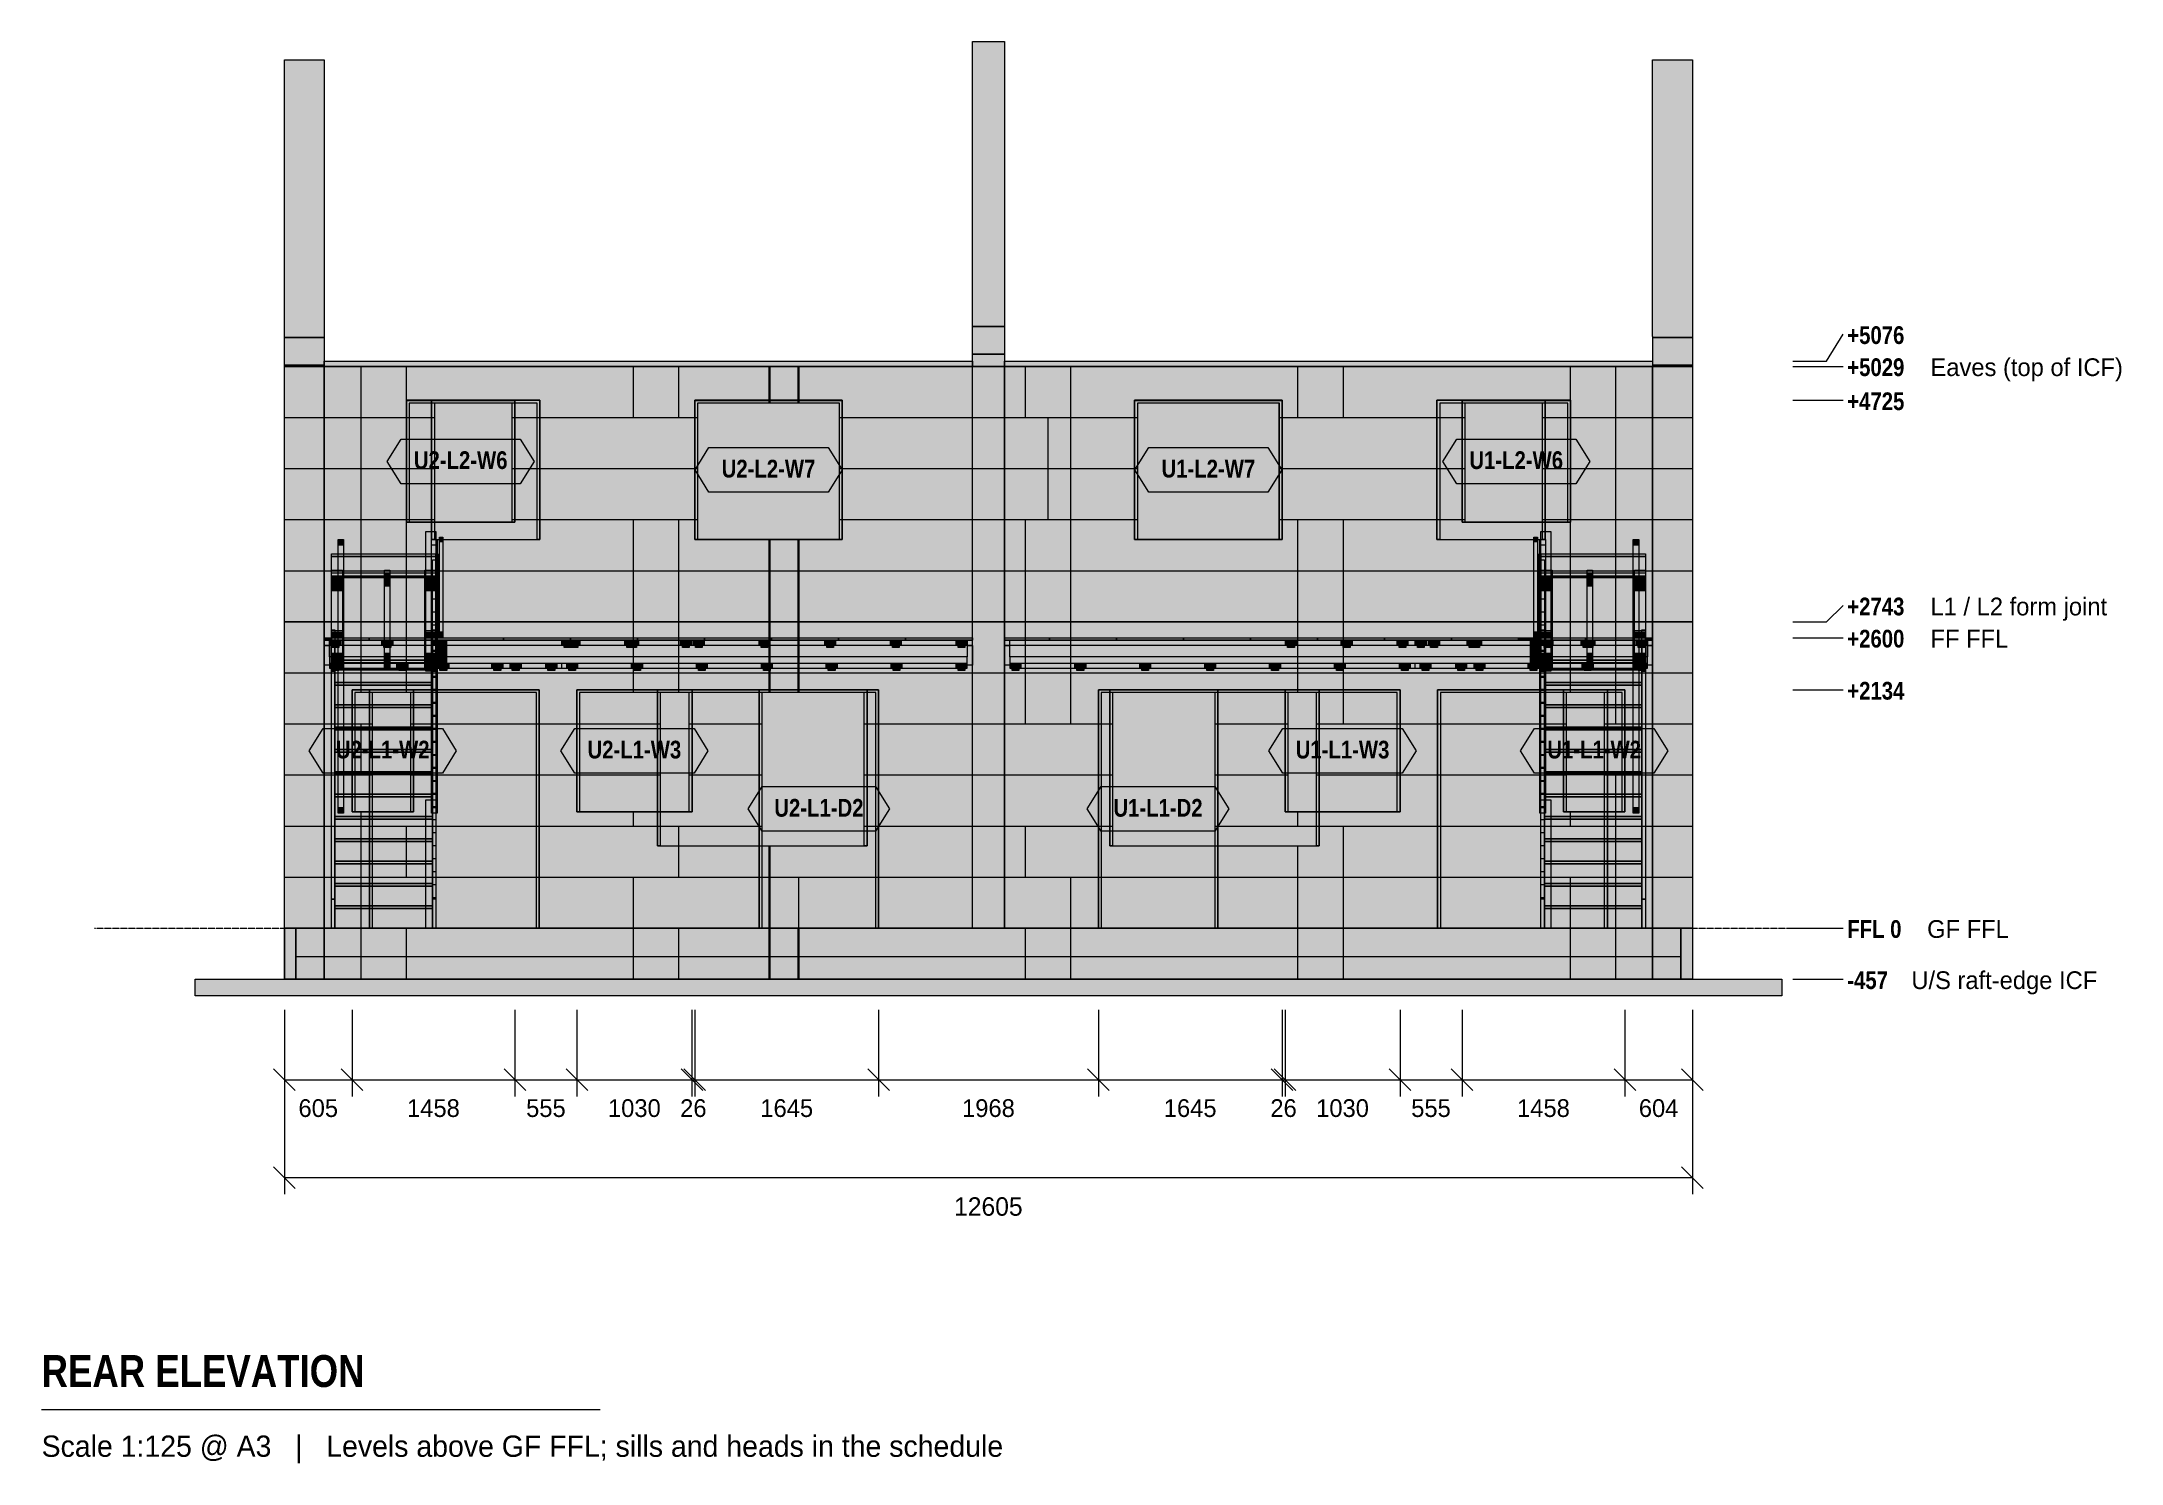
# Model space of a CAD drawing. Header units: millimetres. Extents: x -14779 to 3841, y -4791 to 7936.
import ezdxf
from ezdxf.enums import TextEntityAlignment as Align

# ---------------------------------------------------------------- set-up
doc = ezdxf.new("R2010")
doc.units = ezdxf.units.MM
doc.linetypes.add('DASHED', pattern=[1.524, 1.27, -0.254])
for name, color, linetype in [('FILL-BELOW', 7, 'Continuous'), ('FILL-C_D6C198', 7, 'Continuous'), ('FILL-C_DDC89D', 7, 'Continuous'), ('FILL-C_DEC89D', 7, 'Continuous'), ('FILL-EPS', 7, 'Continuous'), ('FILL-LIGHT', 7, 'Continuous'), ('FILL-TIMBER', 7, 'Continuous'), ('FILL-WHITE', 7, 'Continuous'), ('LINE-C_2E8C94', 7, 'Continuous'), ('LINE-C_337880', 7, 'Continuous'), ('LINE-INK', 7, 'Continuous'), ('LINE-STEEL', 7, 'Continuous'), ('LINE-STEEL-DASH', 7, 'DASHED'), ('LINE-STEEL_GREY', 7, 'Continuous'), ('LINE-TEAL_DK', 7, 'Continuous'), ('LINE-TEAL_DK-DASH', 7, 'DASHED'), ('LINE-TIMBER_DK', 7, 'Continuous'), ('TEXT-INK', 7, 'Continuous'), ('TEXT-STEEL', 7, 'Continuous'), ('TEXT-STEEL_GREY', 7, 'Continuous'), ('TEXT-TEAL_DK', 7, 'Continuous')]:
    doc.layers.add(name, color=color, linetype=linetype)
doc.styles.add('OpenSansCondensed-Bold', font='OpenSansCondensed-Bold.ttf')

msp = doc.modelspace()

# ---------------------------------------------------------------- texts
at = {"layer": 'TEXT-INK'}
for s, height, p in [('605', 158.8, (-12302, -1690)), ('1458', 158.8, (-11271, -1690)), ('555', 158.8, (-10264, -1690)), ('1030', 158.8, (-9472, -1690)), ('26', 158.8, (-8944, -1690)), ('1645', 158.8, (-8108, -1690)), ('1968', 158.8, (-6302, -1690)), ('1645', 158.8, (-4496, -1690)), ('26', 158.8, (-3660, -1690)), ('1030', 158.8, (-3132, -1690)), ('555', 158.8, (-2340, -1690)), ('1458', 158.8, (-1333, -1690)), ('604', 158.8, (-302, -1690)), ('12605', 165.1, (-6303, -2574))]:
    msp.add_text(s, height=height, dxfattribs=at).set_placement(p, align=Align.CENTER)
at = {"layer": 'TEXT-INK', "style": 'OpenSansCondensed-Bold'}
msp.add_text('REAR ELEVATION', height=285.75, dxfattribs=at).set_placement((-14779, -4107))
at = {"layer": 'TEXT-STEEL', "style": 'OpenSansCondensed-Bold'}
for s, p in [('+5076', (1387, 5229)), ('+5029', (1387, 4942)), ('+4725', (1387, 4637)), ('+2743', (1387, 2800)), ('+2600', (1387, 2512)), ('+2134', (1387, 2046)), ('FFL 0', (1387, -87)), ('-457', (1387, -545))]:
    msp.add_text(s, height=158.8, dxfattribs=at).set_placement(p)
at = {"layer": 'TEXT-STEEL'}
for s, height, p in [('Eaves (top of ICF)', 158.75, (2132, 4942)), ('L1 / L2 form joint', 158.75, (2132, 2800)), ('FF FFL', 158.8, (2132, 2512)), ('GF FFL', 158.8, (2102, -87)), ('U/S raft-edge ICF', 158.75, (1961, -545))]:
    msp.add_text(s, height=height, dxfattribs=at).set_placement(p)
at = {"layer": 'TEXT-STEEL_GREY'}
msp.add_text('Scale 1:125 @ A3   |   Levels above GF FFL; sills and heads in the schedule', height=190.5, dxfattribs=at).set_placement((-14779, -4732))
at = {"layer": 'TEXT-TEAL_DK', "style": 'OpenSansCondensed-Bold'}
for s, p in [('U2-L2-W6', (-11027, 4110)), ('U2-L2-W7', (-8271, 4034)), ('U1-L2-W7', (-4333, 4034)), ('U1-L2-W6', (-1577, 4110)), ('U2-L1-W2', (-11725, 1519)), ('U2-L1-W3', (-9472, 1519)), ('U1-L1-W3', (-3132, 1519)), ('U1-L1-W2', (-879, 1519)), ('U2-L1-D2', (-7820, 998)), ('U1-L1-D2', (-4784, 998))]:
    msp.add_text(s, height=158.8, dxfattribs=at).set_placement(p, align=Align.CENTER)

# ---------------------------------------------------------------- hatches: boundary and pattern name
at = {"layer": 'FILL-BELOW', "true_color": 0x8c8c91}
h = msp.add_hatch(color=252, dxfattribs=at)
h.dxf.hatch_style = 1
h.paths.add_polyline_path([(-12185, 3350), (-11248, 3350), (-11248, 3328), (-12185, 3328)])
h = msp.add_hatch(color=252, dxfattribs=at)
h.dxf.hatch_style = 1
h.paths.add_polyline_path([(-12185, 3328), (-12185, 3350), (-11248, 3350), (-11248, 3328)])
h = msp.add_hatch(color=252, dxfattribs=at)
h.dxf.hatch_style = 1
h.paths.add_polyline_path([(-1356, 3350), (-419, 3350), (-419, 3328), (-1356, 3328)])
h = msp.add_hatch(color=252, dxfattribs=at)
h.dxf.hatch_style = 1
h.paths.add_polyline_path([(-1356, 3328), (-1356, 3350), (-419, 3350), (-419, 3328)])
h = msp.add_hatch(color=252, dxfattribs=at)
h.dxf.hatch_style = 1
h.paths.add_polyline_path([(-12248, 2600), (-11845, 2600), (-11245, 2600), (-10645, 2600), (-10045, 2600), (-9445, 2600), (-8845, 2600), (-8245, 2600), (-7645, 2600), (-7045, 2600), (-6445, 2600), (-6445, 2578), (-7045, 2578), (-7645, 2578), (-8245, 2578), (-8845, 2578), (-9445, 2578), (-10045, 2578), (-10645, 2578), (-11245, 2578), (-11845, 2578), (-12248, 2578)])
h = msp.add_hatch(color=252, dxfattribs=at)
h.dxf.hatch_style = 1
h.paths.add_polyline_path([(-12248, 2600), (-11845, 2600), (-11845, 2578), (-12248, 2578)])
h = msp.add_hatch(color=252, dxfattribs=at)
h.dxf.hatch_style = 1
h.paths.add_polyline_path([(-12248, 2578), (-12248, 2600), (-12185, 2600), (-12185, 2578)])
h = msp.add_hatch(color=252, dxfattribs=at)
h.dxf.hatch_style = 1
h.paths.add_polyline_path([(-12248, 2600), (-11845, 2600), (-11845, 2578), (-12248, 2578)])
h = msp.add_hatch(color=252, dxfattribs=at)
h.dxf.hatch_style = 1
h.paths.add_polyline_path([(-12248, 2578), (-12248, 2600), (-11845, 2600), (-11245, 2600), (-10645, 2600), (-10045, 2600), (-9445, 2600), (-8845, 2600), (-8245, 2600), (-7645, 2600), (-7045, 2600), (-6445, 2600), (-6445, 2578), (-7045, 2578), (-7645, 2578), (-8245, 2578), (-8845, 2578), (-9445, 2578), (-10045, 2578), (-10645, 2578), (-11245, 2578), (-11845, 2578)])
h = msp.add_hatch(color=252, dxfattribs=at)
h.dxf.hatch_style = 1
h.paths.add_polyline_path([(-12185, 2578), (-12185, 2600), (-11845, 2600), (-11248, 2600), (-11248, 2578), (-11845, 2578), (-12185, 2578)])
h = msp.add_hatch(color=252, dxfattribs=at)
h.dxf.hatch_style = 1
h.paths.add_polyline_path([(-12185, 2600), (-11845, 2600), (-11248, 2600), (-11248, 2578), (-11845, 2578), (-12185, 2578)])
h = msp.add_hatch(color=252, dxfattribs=at)
h.dxf.hatch_style = 1
h.paths.add_polyline_path([(-11845, 2600), (-11245, 2600), (-11245, 2578), (-11845, 2578)])
h = msp.add_hatch(color=252, dxfattribs=at)
h.dxf.hatch_style = 1
h.paths.add_polyline_path([(-11845, 2600), (-11245, 2600), (-11245, 2578), (-11845, 2578)])
h = msp.add_hatch(color=252, dxfattribs=at)
h.dxf.hatch_style = 1
h.paths.add_polyline_path([(-11248, 2578), (-11248, 2600), (-11245, 2600), (-11245, 2578)])
h = msp.add_hatch(color=252, dxfattribs=at)
h.dxf.hatch_style = 1
h.paths.add_polyline_path([(-11245, 2600), (-10645, 2600), (-10645, 2578), (-11245, 2578)])
h = msp.add_hatch(color=252, dxfattribs=at)
h.dxf.hatch_style = 1
h.paths.add_polyline_path([(-11245, 2600), (-10645, 2600), (-10645, 2578), (-11245, 2578)])
h = msp.add_hatch(color=252, dxfattribs=at)
h.dxf.hatch_style = 1
h.paths.add_polyline_path([(-11245, 2600), (-10645, 2600), (-10645, 2578), (-11245, 2578)])
h = msp.add_hatch(color=252, dxfattribs=at)
h.dxf.hatch_style = 1
h.paths.add_polyline_path([(-10645, 2600), (-10045, 2600), (-10045, 2578), (-10645, 2578)])
h = msp.add_hatch(color=252, dxfattribs=at)
h.dxf.hatch_style = 1
h.paths.add_polyline_path([(-10645, 2600), (-10045, 2600), (-10045, 2578), (-10645, 2578)])
h = msp.add_hatch(color=252, dxfattribs=at)
h.dxf.hatch_style = 1
h.paths.add_polyline_path([(-10645, 2600), (-10045, 2600), (-10045, 2578), (-10645, 2578)])
h = msp.add_hatch(color=252, dxfattribs=at)
h.dxf.hatch_style = 1
h.paths.add_polyline_path([(-10045, 2578), (-10045, 2600), (-9445, 2600), (-9445, 2578)])
h = msp.add_hatch(color=252, dxfattribs=at)
h.dxf.hatch_style = 1
h.paths.add_polyline_path([(-10045, 2578), (-10045, 2600), (-9445, 2600), (-9445, 2578)])
h = msp.add_hatch(color=252, dxfattribs=at)
h.dxf.hatch_style = 1
h.paths.add_polyline_path([(-10045, 2578), (-10045, 2600), (-9445, 2600), (-9445, 2578)])
h = msp.add_hatch(color=252, dxfattribs=at)
h.dxf.hatch_style = 1
h.paths.add_polyline_path([(-9445, 2578), (-9445, 2600), (-8845, 2600), (-8845, 2578)])
h = msp.add_hatch(color=252, dxfattribs=at)
h.dxf.hatch_style = 1
h.paths.add_polyline_path([(-9445, 2578), (-9445, 2600), (-8845, 2600), (-8845, 2578)])
h = msp.add_hatch(color=252, dxfattribs=at)
h.dxf.hatch_style = 1
h.paths.add_polyline_path([(-9445, 2578), (-9445, 2600), (-8845, 2600), (-8845, 2578)])
h = msp.add_hatch(color=252, dxfattribs=at)
h.dxf.hatch_style = 1
h.paths.add_polyline_path([(-8845, 2578), (-8845, 2600), (-8245, 2600), (-8245, 2578)])
h = msp.add_hatch(color=252, dxfattribs=at)
h.dxf.hatch_style = 1
h.paths.add_polyline_path([(-8845, 2578), (-8845, 2600), (-8245, 2600), (-8245, 2578)])
h = msp.add_hatch(color=252, dxfattribs=at)
h.dxf.hatch_style = 1
h.paths.add_polyline_path([(-8845, 2578), (-8845, 2600), (-8245, 2600), (-8245, 2578)])
h = msp.add_hatch(color=252, dxfattribs=at)
h.dxf.hatch_style = 1
h.paths.add_polyline_path([(-8245, 2578), (-8245, 2600), (-7645, 2600), (-7645, 2578)])
h = msp.add_hatch(color=252, dxfattribs=at)
h.dxf.hatch_style = 1
h.paths.add_polyline_path([(-8245, 2578), (-8245, 2600), (-7645, 2600), (-7645, 2578)])
h = msp.add_hatch(color=252, dxfattribs=at)
h.dxf.hatch_style = 1
h.paths.add_polyline_path([(-8245, 2578), (-8245, 2600), (-7645, 2600), (-7645, 2578)])
h = msp.add_hatch(color=252, dxfattribs=at)
h.dxf.hatch_style = 1
h.paths.add_polyline_path([(-7645, 2578), (-7645, 2600), (-7045, 2600), (-7045, 2578)])
h = msp.add_hatch(color=252, dxfattribs=at)
h.dxf.hatch_style = 1
h.paths.add_polyline_path([(-7645, 2578), (-7645, 2600), (-7045, 2600), (-7045, 2578)])
h = msp.add_hatch(color=252, dxfattribs=at)
h.dxf.hatch_style = 1
h.paths.add_polyline_path([(-7645, 2578), (-7645, 2600), (-7045, 2600), (-7045, 2578)])
h = msp.add_hatch(color=252, dxfattribs=at)
h.dxf.hatch_style = 1
h.paths.add_polyline_path([(-7045, 2578), (-7045, 2600), (-6445, 2600), (-6445, 2578)])
h = msp.add_hatch(color=252, dxfattribs=at)
h.dxf.hatch_style = 1
h.paths.add_polyline_path([(-7045, 2578), (-7045, 2600), (-6445, 2600), (-6445, 2578)])
h = msp.add_hatch(color=252, dxfattribs=at)
h.dxf.hatch_style = 1
h.paths.add_polyline_path([(-7045, 2578), (-7045, 2600), (-6445, 2600), (-6445, 2578)])
h = msp.add_hatch(color=252, dxfattribs=at)
h.dxf.hatch_style = 1
h.paths.add_polyline_path([(-6159, 2600), (-5756, 2600), (-5156, 2600), (-4556, 2600), (-3956, 2600), (-3356, 2600), (-2756, 2600), (-2156, 2600), (-1556, 2600), (-956, 2600), (-356, 2600), (-356, 2578), (-956, 2578), (-1556, 2578), (-2156, 2578), (-2756, 2578), (-3356, 2578), (-3956, 2578), (-4556, 2578), (-5156, 2578), (-5756, 2578), (-6159, 2578)])
h = msp.add_hatch(color=252, dxfattribs=at)
h.dxf.hatch_style = 1
h.paths.add_polyline_path([(-6159, 2600), (-5756, 2600), (-5756, 2578), (-6159, 2578)])
h = msp.add_hatch(color=252, dxfattribs=at)
h.dxf.hatch_style = 1
h.paths.add_polyline_path([(-6159, 2600), (-5756, 2600), (-5756, 2578), (-6159, 2578)])
h = msp.add_hatch(color=252, dxfattribs=at)
h.dxf.hatch_style = 1
h.paths.add_polyline_path([(-6159, 2600), (-5756, 2600), (-5756, 2578), (-6159, 2578)])
h = msp.add_hatch(color=252, dxfattribs=at)
h.dxf.hatch_style = 1
h.paths.add_polyline_path([(-6159, 2578), (-6159, 2600), (-5756, 2600), (-5156, 2600), (-4556, 2600), (-3956, 2600), (-3356, 2600), (-2756, 2600), (-2156, 2600), (-1556, 2600), (-956, 2600), (-356, 2600), (-356, 2578), (-956, 2578), (-1556, 2578), (-2156, 2578), (-2756, 2578), (-3356, 2578), (-3956, 2578), (-4556, 2578), (-5156, 2578), (-5756, 2578)])
h = msp.add_hatch(color=252, dxfattribs=at)
h.dxf.hatch_style = 1
h.paths.add_polyline_path([(-5756, 2600), (-5156, 2600), (-5156, 2578), (-5756, 2578)])
h = msp.add_hatch(color=252, dxfattribs=at)
h.dxf.hatch_style = 1
h.paths.add_polyline_path([(-5756, 2600), (-5156, 2600), (-5156, 2578), (-5756, 2578)])
h = msp.add_hatch(color=252, dxfattribs=at)
h.dxf.hatch_style = 1
h.paths.add_polyline_path([(-5756, 2600), (-5156, 2600), (-5156, 2578), (-5756, 2578)])
h = msp.add_hatch(color=252, dxfattribs=at)
h.dxf.hatch_style = 1
h.paths.add_polyline_path([(-5156, 2600), (-4556, 2600), (-4556, 2578), (-5156, 2578)])
h = msp.add_hatch(color=252, dxfattribs=at)
h.dxf.hatch_style = 1
h.paths.add_polyline_path([(-5156, 2578), (-5156, 2600), (-4556, 2600), (-4556, 2578)])
h = msp.add_hatch(color=252, dxfattribs=at)
h.dxf.hatch_style = 1
h.paths.add_polyline_path([(-5156, 2600), (-4556, 2600), (-4556, 2578), (-5156, 2578)])
h = msp.add_hatch(color=252, dxfattribs=at)
h.dxf.hatch_style = 1
h.paths.add_polyline_path([(-4556, 2578), (-4556, 2600), (-3956, 2600), (-3956, 2578)])
h = msp.add_hatch(color=252, dxfattribs=at)
h.dxf.hatch_style = 1
h.paths.add_polyline_path([(-4556, 2600), (-3956, 2600), (-3956, 2578), (-4556, 2578)])
h = msp.add_hatch(color=252, dxfattribs=at)
h.dxf.hatch_style = 1
h.paths.add_polyline_path([(-4556, 2600), (-3956, 2600), (-3956, 2578), (-4556, 2578)])
h = msp.add_hatch(color=252, dxfattribs=at)
h.dxf.hatch_style = 1
h.paths.add_polyline_path([(-3956, 2578), (-3956, 2600), (-3356, 2600), (-3356, 2578)])
h = msp.add_hatch(color=252, dxfattribs=at)
h.dxf.hatch_style = 1
h.paths.add_polyline_path([(-3956, 2578), (-3956, 2600), (-3356, 2600), (-3356, 2578)])
h = msp.add_hatch(color=252, dxfattribs=at)
h.dxf.hatch_style = 1
h.paths.add_polyline_path([(-3956, 2578), (-3956, 2600), (-3356, 2600), (-3356, 2578)])
h = msp.add_hatch(color=252, dxfattribs=at)
h.dxf.hatch_style = 1
h.paths.add_polyline_path([(-3356, 2578), (-3356, 2600), (-2756, 2600), (-2756, 2578)])
h = msp.add_hatch(color=252, dxfattribs=at)
h.dxf.hatch_style = 1
h.paths.add_polyline_path([(-3356, 2578), (-3356, 2600), (-2756, 2600), (-2756, 2578)])
h = msp.add_hatch(color=252, dxfattribs=at)
h.dxf.hatch_style = 1
h.paths.add_polyline_path([(-3356, 2578), (-3356, 2600), (-2756, 2600), (-2756, 2578)])
h = msp.add_hatch(color=252, dxfattribs=at)
h.dxf.hatch_style = 1
h.paths.add_polyline_path([(-2756, 2578), (-2756, 2600), (-2156, 2600), (-2156, 2578)])
h = msp.add_hatch(color=252, dxfattribs=at)
h.dxf.hatch_style = 1
h.paths.add_polyline_path([(-2756, 2578), (-2756, 2600), (-2156, 2600), (-2156, 2578)])
h = msp.add_hatch(color=252, dxfattribs=at)
h.dxf.hatch_style = 1
h.paths.add_polyline_path([(-2756, 2578), (-2756, 2600), (-2156, 2600), (-2156, 2578)])
h = msp.add_hatch(color=252, dxfattribs=at)
h.dxf.hatch_style = 1
h.paths.add_polyline_path([(-2156, 2578), (-2156, 2600), (-1556, 2600), (-1556, 2578)])
h = msp.add_hatch(color=252, dxfattribs=at)
h.dxf.hatch_style = 1
h.paths.add_polyline_path([(-2156, 2578), (-2156, 2600), (-1556, 2600), (-1556, 2578)])
h = msp.add_hatch(color=252, dxfattribs=at)
h.dxf.hatch_style = 1
h.paths.add_polyline_path([(-2156, 2578), (-2156, 2600), (-1556, 2600), (-1556, 2578)])
h = msp.add_hatch(color=252, dxfattribs=at)
h.dxf.hatch_style = 1
h.paths.add_polyline_path([(-1556, 2578), (-1556, 2600), (-956, 2600), (-956, 2578)])
h = msp.add_hatch(color=252, dxfattribs=at)
h.dxf.hatch_style = 1
h.paths.add_polyline_path([(-1556, 2600), (-1356, 2600), (-1356, 2578), (-1556, 2578)])
h = msp.add_hatch(color=252, dxfattribs=at)
h.dxf.hatch_style = 1
h.paths.add_polyline_path([(-1556, 2578), (-1556, 2600), (-956, 2600), (-956, 2578)])
h = msp.add_hatch(color=252, dxfattribs=at)
h.dxf.hatch_style = 1
h.paths.add_polyline_path([(-1356, 2578), (-1356, 2600), (-956, 2600), (-419, 2600), (-419, 2578), (-956, 2578)])
h = msp.add_hatch(color=252, dxfattribs=at)
h.dxf.hatch_style = 1
h.paths.add_polyline_path([(-1356, 2600), (-956, 2600), (-419, 2600), (-419, 2578), (-956, 2578), (-1356, 2578)])
h = msp.add_hatch(color=252, dxfattribs=at)
h.dxf.hatch_style = 1
h.paths.add_polyline_path([(-956, 2578), (-956, 2600), (-356, 2600), (-356, 2578)])
h = msp.add_hatch(color=252, dxfattribs=at)
h.dxf.hatch_style = 1
h.paths.add_polyline_path([(-956, 2578), (-956, 2600), (-356, 2600), (-356, 2578)])
h = msp.add_hatch(color=252, dxfattribs=at)
h.dxf.hatch_style = 1
h.paths.add_polyline_path([(-419, 2578), (-419, 2600), (-356, 2600), (-356, 2578)])
at = {"layer": 'FILL-C_D6C198', "true_color": 0xd6c198}
h = msp.add_hatch(color=9, dxfattribs=at)
h.dxf.hatch_style = 1
h.paths.add_polyline_path([(-11248, 3140), (-11233, 3140), (-11233, 2600), (-11248, 2600)])
h = msp.add_hatch(color=9, dxfattribs=at)
h.dxf.hatch_style = 1
h.paths.add_polyline_path([(-1371, 3140), (-1356, 3140), (-1356, 2600), (-1371, 2600)])
at = {"layer": 'FILL-C_DDC89D', "true_color": 0xddc89d}
h = msp.add_hatch(color=9, dxfattribs=at)
h.dxf.hatch_style = 1
h.paths.add_polyline_path([(-12185, 260), (-12185, 2671), (-12153, 2671), (-12153, 260)])
h = msp.add_hatch(color=9, dxfattribs=at)
h.dxf.hatch_style = 1
h.paths.add_polyline_path([(-11280, 260), (-11280, 2671), (-11248, 2671), (-11248, 260)])
h = msp.add_hatch(color=9, dxfattribs=at)
h.dxf.hatch_style = 1
h.paths.add_polyline_path([(-1356, 260), (-1356, 2671), (-1324, 2671), (-1324, 260)])
h = msp.add_hatch(color=9, dxfattribs=at)
h.dxf.hatch_style = 1
h.paths.add_polyline_path([(-451, 260), (-451, 2671), (-419, 2671), (-419, 260)])
at = {"layer": 'FILL-C_DEC89D', "true_color": 0xdec89d}
h = msp.add_hatch(color=31, dxfattribs=at)
h.dxf.hatch_style = 1
h.paths.add_polyline_path([(-12125, 1078), (-12125, 3480), (-12075, 3480), (-12075, 1078)])
h = msp.add_hatch(color=31, dxfattribs=at)
h.dxf.hatch_style = 1
h.paths.add_polyline_path([(-12125, 3430), (-12075, 3430), (-12075, 1028), (-12125, 1028)])
h = msp.add_hatch(color=31, dxfattribs=at)
h.dxf.hatch_style = 1
h.paths.add_polyline_path([(-11289, 1078), (-11289, 3480), (-11239, 3480), (-11239, 1078)])
h = msp.add_hatch(color=31, dxfattribs=at)
h.dxf.hatch_style = 1
h.paths.add_polyline_path([(-11289, 3430), (-11239, 3430), (-11239, 1028), (-11289, 1028)])
h = msp.add_hatch(color=31, dxfattribs=at)
h.dxf.hatch_style = 1
h.paths.add_polyline_path([(-1365, 1078), (-1365, 3480), (-1315, 3480), (-1315, 1078)])
h = msp.add_hatch(color=31, dxfattribs=at)
h.dxf.hatch_style = 1
h.paths.add_polyline_path([(-1365, 3430), (-1315, 3430), (-1315, 1028), (-1365, 1028)])
h = msp.add_hatch(color=31, dxfattribs=at)
h.dxf.hatch_style = 1
h.paths.add_polyline_path([(-529, 1078), (-529, 3480), (-479, 3480), (-479, 1078)])
h = msp.add_hatch(color=31, dxfattribs=at)
h.dxf.hatch_style = 1
h.paths.add_polyline_path([(-529, 3430), (-479, 3430), (-479, 1028), (-529, 1028)])
h = msp.add_hatch(color=31, dxfattribs=at)
h.dxf.hatch_style = 1
h.paths.add_polyline_path([(-12185, 2459), (-12185, 3205), (-12085, 3205), (-12085, 2459)])
h = msp.add_hatch(color=31, dxfattribs=at)
h.dxf.hatch_style = 1
h.paths.add_polyline_path([(-11708, 2459), (-11708, 3205), (-11662, 3205), (-11662, 2459)])
h = msp.add_hatch(color=31, dxfattribs=at)
h.dxf.hatch_style = 1
h.paths.add_polyline_path([(-11348, 2459), (-11348, 3205), (-11248, 3205), (-11248, 2459)])
h = msp.add_hatch(color=31, dxfattribs=at)
h.dxf.hatch_style = 1
h.paths.add_polyline_path([(-1356, 2459), (-1356, 3205), (-1256, 3205), (-1256, 2459)])
h = msp.add_hatch(color=31, dxfattribs=at)
h.dxf.hatch_style = 1
h.paths.add_polyline_path([(-942, 2459), (-942, 3205), (-895, 3205), (-895, 2459)])
h = msp.add_hatch(color=31, dxfattribs=at)
h.dxf.hatch_style = 1
h.paths.add_polyline_path([(-519, 2459), (-519, 3205), (-419, 3205), (-419, 2459)])
h = msp.add_hatch(color=31, dxfattribs=at)
h.dxf.hatch_style = 1
h.paths.add_polyline_path([(-12185, 2325), (-12185, 3155), (-11248, 3155), (-11248, 2325)])
h = msp.add_hatch(color=31, dxfattribs=at)
h.dxf.hatch_style = 1
h.paths.add_polyline_path([(-12185, 3140), (-11248, 3140), (-11248, 2310), (-12185, 2310)])
h = msp.add_hatch(color=31, dxfattribs=at)
h.dxf.hatch_style = 1
h.paths.add_polyline_path([(-12185, 3071), (-12085, 3071), (-12085, 2325), (-12185, 2325)])
h = msp.add_hatch(color=31, dxfattribs=at)
h.dxf.hatch_style = 1
h.paths.add_polyline_path([(-11708, 3071), (-11662, 3071), (-11662, 2325), (-11708, 2325)])
h = msp.add_hatch(color=31, dxfattribs=at)
h.dxf.hatch_style = 1
h.paths.add_polyline_path([(-11348, 3071), (-11248, 3071), (-11248, 2325), (-11348, 2325)])
h = msp.add_hatch(color=31, dxfattribs=at)
h.dxf.hatch_style = 1
h.paths.add_polyline_path([(-1356, 2325), (-1356, 3155), (-419, 3155), (-419, 2325)])
h = msp.add_hatch(color=31, dxfattribs=at)
h.dxf.hatch_style = 1
h.paths.add_polyline_path([(-1356, 3140), (-419, 3140), (-419, 2310), (-1356, 2310)])
h = msp.add_hatch(color=31, dxfattribs=at)
h.dxf.hatch_style = 1
h.paths.add_polyline_path([(-1356, 3071), (-1256, 3071), (-1256, 2325), (-1356, 2325)])
h = msp.add_hatch(color=31, dxfattribs=at)
h.dxf.hatch_style = 1
h.paths.add_polyline_path([(-942, 3071), (-895, 3071), (-895, 2325), (-942, 2325)])
h = msp.add_hatch(color=31, dxfattribs=at)
h.dxf.hatch_style = 1
h.paths.add_polyline_path([(-519, 3071), (-419, 3071), (-419, 2325), (-519, 2325)])
h = msp.add_hatch(color=31, dxfattribs=at)
h.dxf.hatch_style = 1
h.paths.add_polyline_path([(-12185, 2301), (-12185, 2301), (-12185, 2301), (-12153, 2301), (-12153, 0), (-12153, 0), (-12153, 0), (-12185, 0)])
h = msp.add_hatch(color=31, dxfattribs=at)
h.dxf.hatch_style = 1
h.paths.add_polyline_path([(-11280, 2301), (-11280, 2301), (-11280, 2301), (-11248, 2301), (-11248, 0), (-11248, 0), (-11248, 0), (-11280, 0)])
h = msp.add_hatch(color=31, dxfattribs=at)
h.dxf.hatch_style = 1
h.paths.add_polyline_path([(-1356, 2301), (-1324, 2301), (-1324, 0), (-1356, 0)])
h = msp.add_hatch(color=31, dxfattribs=at)
h.dxf.hatch_style = 1
h.paths.add_polyline_path([(-451, 2301), (-419, 2301), (-419, 0), (-451, 0)])
at = {"layer": 'FILL-EPS', "true_color": 0xbae9e9}
h = msp.add_hatch(color=254, dxfattribs=at)
h.dxf.hatch_style = 1
h.paths.add_polyline_path([(-6445, 5387), (-6445, 7936), (-6223, 7936), (-6159, 7936), (-6159, 5387), (-6223, 5387)])
h = msp.add_hatch(color=254, dxfattribs=at)
h.dxf.hatch_style = 1
h.paths.add_polyline_path([(-12604, 7772), (-12248, 7772), (-12248, 7532), (-12248, 7532), (-12248, 5295), (-12249, 5295), (-12249, 5288), (-12604, 5288)])
h = msp.add_hatch(color=254, dxfattribs=at)
h.dxf.hatch_style = 1
h.paths.add_polyline_path([(-356, 7772), (0, 7772), (0, 5288), (-355, 5288), (-355, 5295), (-356, 5295)])
h = msp.add_hatch(color=254, dxfattribs=at)
h.dxf.hatch_style = 1
h.paths.add_polyline_path([(-12604, 5039), (-12604, 5288), (-12249, 5288), (-12249, 5039)])
at = {"layer": 'FILL-EPS', "true_color": 0xccffff}
h = msp.add_hatch(color=7, dxfattribs=at)
h.dxf.hatch_style = 1
h.paths.add_polyline_path([(-12604, 5288), (-12249, 5288), (-12249, 5031), (-12248, 5031), (-12248, 4214), (-12248, 4214), (-12248, 2743), (-12248, 2743), (-12604, 2743), (-12604, 4214), (-12604, 4214), (-12604, 4214)])
h = msp.add_hatch(color=7, dxfattribs=at)
h.dxf.hatch_style = 1
h.paths.add_polyline_path([(-12604, 5288), (-12604, 5288), (-12249, 5288), (-12249, 5029), (-12248, 5029), (-12248, 4214), (-12248, 4213), (-12248, 4213), (-12248, 4213), (-12248, 4213), (-12248, 4213), (-12248, 2743), (-12604, 2743), (-12604, 4213), (-12604, 5288), (-12604, 5288)])
h = msp.add_hatch(color=7, dxfattribs=at)
h.dxf.hatch_style = 1
h.paths.add_polyline_path([(-12604, 5288), (-12249, 5288), (-12249, 5029), (-12248, 5029), (-12248, 4214), (-12248, 4213), (-12248, 4213), (-12248, 4213), (-12248, 2743), (-12604, 2743), (-12604, 4213)])
h = msp.add_hatch(color=7, dxfattribs=at)
h.dxf.hatch_style = 1
h.paths.add_polyline_path([(-12604, 5288), (-12249, 5288), (-12249, 5031), (-12248, 5031), (-12248, 5029), (-12248, 5029), (-12248, 4214), (-12248, 4214), (-12248, 4214), (-12248, 2743), (-12248, 2743), (-12248, 2743), (-12248, 2742), (-12248, 2743), (-12604, 2743), (-12604, 4213)])
h = msp.add_hatch(color=7, dxfattribs=at)
h.dxf.hatch_style = 1
h.paths.add_polyline_path([(-6445, 4213), (-6445, 5387), (-6159, 5387), (-6159, 5389), (-6159, 5387), (-6159, 5387), (-6159, 2743), (-6445, 2743)])
at = {"layer": 'FILL-EPS', "true_color": 0xbae9e9}
h = msp.add_hatch(color=254, dxfattribs=at)
h.dxf.hatch_style = 1
h.paths.add_polyline_path([(-6445, 5138), (-6445, 5387), (-6223, 5387), (-6159, 5387), (-6159, 5138), (-6223, 5138)])
at = {"layer": 'FILL-EPS', "true_color": 0xccffff}
h = msp.add_hatch(color=7, dxfattribs=at)
h.dxf.hatch_style = 1
h.paths.add_polyline_path([(-6445, 5029), (-6445, 5387), (-6159, 5387), (-6159, 5029)])
h = msp.add_hatch(color=7, dxfattribs=at)
h.dxf.hatch_style = 1
h.paths.add_polyline_path([(-6445, 2743), (-6445, 4213), (-6445, 4213), (-6445, 4214), (-6445, 5387), (-6159, 5387), (-6159, 2743)])
h = msp.add_hatch(color=7, dxfattribs=at)
h.dxf.hatch_style = 1
h.paths.add_polyline_path([(-6445, 5387), (-6159, 5387), (-6159, 5029), (-6445, 5029)])
h = msp.add_hatch(color=7, dxfattribs=at)
h.dxf.hatch_style = 1
h.paths.add_polyline_path([(-356, 2742), (-356, 5029), (-356, 5029), (-356, 5031), (-355, 5031), (-355, 5288), (0, 5288), (0, 4214), (0, 2743), (-356, 2743)])
h = msp.add_hatch(color=7, dxfattribs=at)
h.dxf.hatch_style = 1
h.paths.add_polyline_path([(-356, 4213), (-356, 5029), (-355, 5029), (-355, 5288), (0, 5288), (0, 4213), (0, 4213), (0, 4213), (0, 4212), (0, 2743), (-356, 2743)])
h = msp.add_hatch(color=7, dxfattribs=at)
h.dxf.hatch_style = 1
h.paths.add_polyline_path([(-356, 2743), (-356, 4212), (-356, 4213), (-356, 4213), (-356, 4214), (-356, 5029), (-355, 5029), (-355, 5288), (0, 5288), (0, 4213), (0, 4213), (0, 2743)])
h = msp.add_hatch(color=7, dxfattribs=at)
h.dxf.hatch_style = 1
h.paths.add_polyline_path([(-356, 5031), (-355, 5031), (-355, 5288), (0, 5288), (0, 4214), (0, 4213), (0, 2743), (-356, 2743), (-356, 2743), (-356, 4213), (-356, 4213), (-356, 4213), (-356, 4214), (-356, 4214), (-356, 5029), (-356, 5029)])
at = {"layer": 'FILL-EPS', "true_color": 0xbae9e9}
h = msp.add_hatch(color=254, dxfattribs=at)
h.dxf.hatch_style = 1
h.paths.add_polyline_path([(-355, 5288), (0, 5288), (0, 5039), (-153, 5039), (-355, 5039)])
at = {"layer": 'FILL-EPS', "true_color": 0xccffff}
h = msp.add_hatch(color=7, dxfattribs=at)
h.dxf.hatch_style = 1
h.paths.add_polyline_path([(0, 5288), (1, 5290), (1, 5290), (0, 5289), (0, 5288)])
h = msp.add_hatch(color=7, dxfattribs=at)
h.dxf.hatch_style = 1
h.paths.add_polyline_path([(-12604, 5039), (-12604, 5039), (-12604, 5039), (-12604, 5039), (-12604, 5039), (-12604, 5039), (-12249, 5039), (-12249, 5029), (-12248, 5029), (-12248, 4214), (-12248, 4214), (-12248, 4214), (-12248, 2743), (-12604, 2743), (-12604, 4213)])
h = msp.add_hatch(color=7, dxfattribs=at)
h.dxf.hatch_style = 1
h.paths.add_polyline_path([(-12604, 5039), (-12249, 5039), (-12249, 5028), (-12248, 5029), (-12248, 5029), (-12248, 4214), (-12248, 2743), (-12604, 2743), (-12604, 4214), (-12604, 4214), (-12604, 4214)])
h = msp.add_hatch(color=7, dxfattribs=at)
h.dxf.hatch_style = 1
h.paths.add_polyline_path([(-12250, 5029), (-12250, 5029), (-12250, 5029), (-12250, 5029), (-12250, 5029), (-12250, 5029), (-12250, 5029), (-12250, 5029), (-12250, 5029), (-12250, 5029), (-12250, 5029), (-12250, 5029), (-12250, 5029), (-12250, 5029), (-12250, 5029), (-12248, 5029)])
h = msp.add_hatch(color=7, dxfattribs=at)
h.dxf.hatch_style = 1
h.paths.add_polyline_path([(-12250, 5029), (-12250, 5029), (-12250, 5029), (-12250, 5029), (-12250, 5029), (-12250, 5029), (-12250, 5029), (-12250, 5029), (-12250, 5029), (-12248, 5029), (-12250, 5029)])
h = msp.add_hatch(color=7, dxfattribs=at)
h.dxf.hatch_style = 1
h.paths.add_polyline_path([(-12248, 5029), (-356, 5029), (-356, 2743), (-12248, 2743)])
h.paths.add_polyline_path([(-2262, 4700), (-2262, 3480), (-1342, 3480), (-1342, 4700)], flags=0)
h.paths.add_polyline_path([(-4968, 4700), (-4968, 3480), (-3698, 3480), (-3698, 4700)], flags=0)
h.paths.add_polyline_path([(-8907, 4700), (-8907, 3480), (-7636, 3480), (-7636, 4700)], flags=0)
h.paths.add_polyline_path([(-10342, 4700), (-11262, 4700), (-11262, 3480), (-10342, 3480)], flags=0)
h = msp.add_hatch(color=7, dxfattribs=at)
h.dxf.hatch_style = 1
h.paths.add_polyline_path([(-12248, 5029), (-356, 5029), (-356, 2743), (-12248, 2743)])
h.paths.add_polyline_path([(-1317, 3480), (-1317, 4725), (-2287, 4725), (-2287, 3480)], flags=0)
h.paths.add_polyline_path([(-4994, 3480), (-3673, 3480), (-3673, 4725), (-4994, 4725)], flags=0)
h.paths.add_polyline_path([(-8932, 3480), (-7611, 3480), (-7611, 4725), (-8932, 4725)], flags=0)
h.paths.add_polyline_path([(-10317, 4725), (-11288, 4725), (-11288, 3480), (-10317, 3480)], flags=0)
h = msp.add_hatch(color=7, dxfattribs=at)
h.dxf.hatch_style = 1
h.paths.add_polyline_path([(-12248, 5029), (-356, 5029), (-356, 2743), (-12248, 2743)])
h.paths.add_polyline_path([(-2062, 4725), (-2062, 3633), (-1091, 3633), (-1091, 4725)], flags=0)
h.paths.add_polyline_path([(-4993, 4725), (-4993, 3480), (-3672, 3480), (-3672, 4725)], flags=0)
h.paths.add_polyline_path([(-8931, 4725), (-8931, 3480), (-7611, 3480), (-7611, 4725)], flags=0)
h.paths.add_polyline_path([(-10542, 3633), (-10542, 4725), (-11512, 4725), (-11512, 3633)], flags=0)
h = msp.add_hatch(color=7, dxfattribs=at)
h.dxf.hatch_style = 1
h.paths.add_polyline_path([(-12248, 2743), (-12248, 5029), (-356, 5029), (-356, 2743)])
h.paths.add_polyline_path([(-1116, 3633), (-1116, 4700), (-2037, 4700), (-2037, 3633)], flags=0)
h.paths.add_polyline_path([(-4968, 3480), (-3697, 3480), (-3697, 4700), (-4968, 4700)], flags=0)
h.paths.add_polyline_path([(-8906, 3480), (-7636, 3480), (-7636, 4700), (-8906, 4700)], flags=0)
h.paths.add_polyline_path([(-11487, 3633), (-10566, 3633), (-10566, 4700), (-11487, 4700)], flags=0)
h = msp.add_hatch(color=7, dxfattribs=at)
h.dxf.hatch_style = 1
h.paths.add_polyline_path([(-6445, 5138), (-6159, 5138), (-6159, 5029), (-6445, 5029)])
h = msp.add_hatch(color=7, dxfattribs=at)
h.dxf.hatch_style = 1
h.paths.add_polyline_path([(-6445, 5029), (-6445, 5138), (-6159, 5138), (-6159, 5029)])
h = msp.add_hatch(color=7, dxfattribs=at)
h.dxf.hatch_style = 1
h.paths.add_polyline_path([(-356, 5029), (-355, 5028), (-355, 5039), (0, 5039), (0, 4214), (0, 4214), (0, 4214), (0, 4214), (0, 4213), (0, 2743), (-356, 2743), (-356, 4213), (-356, 4214)])
h = msp.add_hatch(color=7, dxfattribs=at)
h.dxf.hatch_style = 1
h.paths.add_polyline_path([(-356, 4214), (-356, 4214), (-356, 5029), (-355, 5029), (-355, 5039), (0, 5039), (0, 4213), (0, 4213), (0, 4213), (0, 2743), (-356, 2743), (-356, 4213)])
h = msp.add_hatch(color=7, dxfattribs=at)
h.dxf.hatch_style = 1
h.paths.add_polyline_path([(-356, 5029), (-354, 5030), (-354, 5029), (-354, 5029), (-354, 5029), (-354, 5029), (-354, 5029), (-354, 5029), (-354, 5029), (-354, 5029), (-354, 5029), (-354, 5029)])
h = msp.add_hatch(color=7, dxfattribs=at)
h.dxf.hatch_style = 1
h.paths.add_polyline_path([(-356, 5029), (-354, 5029), (-354, 5029), (-354, 5029), (-354, 5029), (-354, 5029), (-354, 5029), (-354, 5029), (-354, 5029), (-354, 5029), (-354, 5029)])
h = msp.add_hatch(color=7, dxfattribs=at)
h.dxf.hatch_style = 1
h.paths.add_polyline_path([(-11512, 4725), (-10542, 4725), (-10542, 3633), (-10566, 3633), (-10566, 4700), (-11487, 4700), (-11487, 3633), (-11512, 3633)])
h = msp.add_hatch(color=7, dxfattribs=at)
h.dxf.hatch_style = 1
h.paths.add_polyline_path([(-11288, 4725), (-10317, 4725), (-10317, 3480), (-10342, 3480), (-10342, 4700), (-11262, 4700), (-11262, 3480), (-11288, 3480)])
h = msp.add_hatch(color=7, dxfattribs=at)
h.dxf.hatch_style = 1
h.paths.add_polyline_path([(-8932, 4725), (-7611, 4725), (-7611, 3480), (-7636, 3480), (-7636, 4700), (-8907, 4700), (-8907, 3480), (-8932, 3480)])
h = msp.add_hatch(color=7, dxfattribs=at)
h.dxf.hatch_style = 1
h.paths.add_polyline_path([(-8931, 4725), (-7611, 4725), (-7611, 3480), (-7636, 3480), (-7636, 4700), (-8906, 4700), (-8906, 3480), (-8931, 3480)])
h = msp.add_hatch(color=7, dxfattribs=at)
h.dxf.hatch_style = 1
h.paths.add_polyline_path([(-4994, 4725), (-3673, 4725), (-3673, 3480), (-3698, 3480), (-3698, 4700), (-4968, 4700), (-4968, 3480), (-4994, 3480)])
h = msp.add_hatch(color=7, dxfattribs=at)
h.dxf.hatch_style = 1
h.paths.add_polyline_path([(-4993, 4725), (-3672, 4725), (-3672, 3480), (-3697, 3480), (-3697, 4700), (-4968, 4700), (-4968, 3480), (-4993, 3480)])
h = msp.add_hatch(color=7, dxfattribs=at)
h.dxf.hatch_style = 1
h.paths.add_polyline_path([(-2287, 4725), (-1317, 4725), (-1317, 3480), (-1342, 3480), (-1342, 4700), (-2262, 4700), (-2262, 3480), (-2287, 3480)])
h = msp.add_hatch(color=7, dxfattribs=at)
h.dxf.hatch_style = 1
h.paths.add_polyline_path([(-2062, 4725), (-1091, 4725), (-1091, 3633), (-1116, 3633), (-1116, 4700), (-2037, 4700), (-2037, 3633), (-2062, 3633)])
h = msp.add_hatch(color=7, dxfattribs=at)
h.dxf.hatch_style = 1
h.paths.add_polyline_path([(-12604, 0), (-12604, 2743), (-12248, 2743), (-12248, 2745), (-12248, 2745), (-12248, 0), (-12248, 0)])
h = msp.add_hatch(color=7, dxfattribs=at)
h.dxf.hatch_style = 1
h.paths.add_polyline_path([(-12604, 2743), (-12248, 2743), (-12248, 0), (-12604, 0)])
h = msp.add_hatch(color=7, dxfattribs=at)
h.dxf.hatch_style = 1
h.paths.add_polyline_path([(-12604, 2743), (-12248, 2743), (-12248, 0), (-12604, 0)])
h = msp.add_hatch(color=7, dxfattribs=at)
h.dxf.hatch_style = 1
h.paths.add_polyline_path([(-12604, 0), (-12604, 2743), (-12248, 2743), (-12248, 0)])
h = msp.add_hatch(color=7, dxfattribs=at)
h.dxf.hatch_style = 1
h.paths.add_polyline_path([(-12604, 2743), (-12248, 2743), (-12248, 2743), (-12248, 0), (-12248, 0), (-12248, 0), (-12248, -2), (-12248, -2), (-12248, 0), (-12604, 0)])
h = msp.add_hatch(color=7, dxfattribs=at)
h.dxf.hatch_style = 1
h.paths.add_polyline_path([(-12604, 0), (-12604, 2743), (-12248, 2743), (-12248, 0)])
h = msp.add_hatch(color=7, dxfattribs=at)
h.dxf.hatch_style = 1
h.paths.add_polyline_path([(-12250, 2743), (-12250, 2743), (-12250, 2743), (-12250, 2743), (-12250, 2743), (-12250, 2743), (-12250, 2743), (-12250, 2743), (-12250, 2743), (-12250, 2744), (-12248, 2743)])
h = msp.add_hatch(color=7, dxfattribs=at)
h.dxf.hatch_style = 1
h.paths.add_polyline_path([(-12250, 2743), (-12250, 2743), (-12250, 2743), (-12250, 2743), (-12250, 2743), (-12250, 2743), (-12250, 2743), (-12250, 2743), (-12250, 2743), (-12250, 2743), (-12250, 2743), (-12250, 2743), (-12250, 2743), (-12250, 2743), (-12250, 2743), (-12248, 2743)])
h = msp.add_hatch(color=7, dxfattribs=at)
h.dxf.hatch_style = 1
h.paths.add_polyline_path([(-12250, 2743), (-12250, 2743), (-12248, 2743)])
h = msp.add_hatch(color=7, dxfattribs=at)
h.dxf.hatch_style = 1
h.paths.add_polyline_path([(-12248, 2743), (-356, 2743), (-356, 0), (-786, 0), (-786, 2109), (-2256, 2109), (-2256, 0), (-10348, 0), (-10348, 2109), (-11818, 2109), (-11818, 0), (-12248, 0)])
h.paths.add_polyline_path([(-5190, 2109), (-5190, 737), (-3364, 737), (-3364, 2109)], flags=0)
h.paths.add_polyline_path([(-9240, 2109), (-9240, 737), (-7414, 737), (-7414, 2109)], flags=0)
h = msp.add_hatch(color=7, dxfattribs=at)
h.dxf.hatch_style = 1
h.paths.add_polyline_path([(-12248, 2743), (-356, 2743), (-356, 0), (-761, 0), (-761, 2134), (-2282, 2134), (-2282, 0), (-10323, 0), (-10323, 2134), (-11844, 2134), (-11844, 0), (-12248, 0)])
h.paths.add_polyline_path([(-5215, 737), (-3340, 737), (-3340, 2134), (-5215, 2134)], flags=0)
h.paths.add_polyline_path([(-9265, 737), (-7389, 737), (-7389, 2134), (-9265, 2134)], flags=0)
h = msp.add_hatch(color=7, dxfattribs=at)
h.dxf.hatch_style = 1
h.paths.add_polyline_path([(-12248, 2743), (-356, 2743), (-356, 0), (-4248, 0), (-4248, 2134), (-5318, 2134), (-5318, 0), (-7285, 0), (-7285, 2134), (-8356, 2134), (-8356, 0), (-12248, 0)])
h.paths.add_polyline_path([(-604, 2134), (-1154, 2134), (-1154, 1042), (-604, 1042)], flags=0)
h.paths.add_polyline_path([(-2617, 1042), (-2617, 2134), (-3647, 2134), (-3647, 1042)], flags=0)
h.paths.add_polyline_path([(-8956, 1042), (-8956, 2134), (-9987, 2134), (-9987, 1042)], flags=0)
h.paths.add_polyline_path([(-11449, 2134), (-12000, 2134), (-12000, 1042), (-11449, 1042)], flags=0)
h = msp.add_hatch(color=7, dxfattribs=at)
h.dxf.hatch_style = 1
h.paths.add_polyline_path([(-12248, 0), (-12248, 2743), (-356, 2743), (-356, 0), (-4273, 0), (-4273, 2109), (-5294, 2109), (-5294, 0), (-7310, 0), (-7310, 2109), (-8330, 2109), (-8330, 0)])
h.paths.add_polyline_path([(-629, 1042), (-629, 2109), (-1129, 2109), (-1129, 1042)], flags=0)
h.paths.add_polyline_path([(-2642, 1042), (-2642, 2109), (-3622, 2109), (-3622, 1042)], flags=0)
h.paths.add_polyline_path([(-8981, 2109), (-9962, 2109), (-9962, 1042), (-8981, 1042)], flags=0)
h.paths.add_polyline_path([(-11474, 2109), (-11975, 2109), (-11975, 1042), (-11474, 1042)], flags=0)
h = msp.add_hatch(color=7, dxfattribs=at)
h.dxf.hatch_style = 1
h.paths.add_polyline_path([(-6445, 2743), (-6159, 2743), (-6159, 0), (-6445, 0)])
h = msp.add_hatch(color=7, dxfattribs=at)
h.dxf.hatch_style = 1
h.paths.add_polyline_path([(-6445, 0), (-6445, 2743), (-6159, 2743), (-6159, 0)])
h = msp.add_hatch(color=7, dxfattribs=at)
h.dxf.hatch_style = 1
h.paths.add_polyline_path([(-356, 2745), (-356, 2743), (0, 2743), (0, 0), (-356, 0), (-356, 0), (-356, 2743), (-356, 2743), (-356, 2743), (-356, 2745)])
h = msp.add_hatch(color=7, dxfattribs=at)
h.dxf.hatch_style = 1
h.paths.add_polyline_path([(-356, 2743), (-354, 2744), (-354, 2743), (-354, 2743), (-354, 2743), (-354, 2743), (-354, 2743), (-354, 2743), (-354, 2743), (-354, 2743), (-354, 2743)])
h = msp.add_hatch(color=7, dxfattribs=at)
h.dxf.hatch_style = 1
h.paths.add_polyline_path([(-356, 2743), (-354, 2744), (-354, 2743), (-354, 2743), (-354, 2743), (-354, 2743), (-354, 2743), (-354, 2743), (-354, 2743), (-354, 2743), (-354, 2743), (-354, 2743), (-354, 2743), (-354, 2743), (-354, 2743)])
h = msp.add_hatch(color=7, dxfattribs=at)
h.dxf.hatch_style = 1
h.paths.add_polyline_path([(-356, 2743), (0, 2743), (0, 0), (-356, 0)])
h = msp.add_hatch(color=7, dxfattribs=at)
h.dxf.hatch_style = 1
h.paths.add_polyline_path([(-356, -2), (-356, -2), (-356, 2743), (-356, 2743), (0, 2743), (0, 0), (-356, 0)])
h = msp.add_hatch(color=7, dxfattribs=at)
h.dxf.hatch_style = 1
h.paths.add_polyline_path([(-356, 2743), (0, 2743), (0, 0), (-356, 0)])
h = msp.add_hatch(color=7, dxfattribs=at)
h.dxf.hatch_style = 1
h.paths.add_polyline_path([(-356, 0), (-356, 2743), (0, 2743), (0, 0)])
h = msp.add_hatch(color=7, dxfattribs=at)
h.dxf.hatch_style = 1
h.paths.add_polyline_path([(-356, 2743), (-354, 2743), (-354, 2743)])
h = msp.add_hatch(color=7, dxfattribs=at)
h.dxf.hatch_style = 1
h.paths.add_polyline_path([(-356, 0), (-356, 2743), (0, 2743), (0, 0)])
h = msp.add_hatch(color=7, dxfattribs=at)
h.dxf.hatch_style = 1
h.paths.add_polyline_path([(-12000, 2134), (-11449, 2134), (-11449, 1042), (-11474, 1042), (-11474, 2109), (-11975, 2109), (-11975, 1042), (-12000, 1042)])
h = msp.add_hatch(color=7, dxfattribs=at)
h.dxf.hatch_style = 1
h.paths.add_polyline_path([(-11844, 2134), (-10323, 2134), (-10323, 0), (-10348, 0), (-10348, 2109), (-11818, 2109), (-11818, 0), (-11844, 0)])
h = msp.add_hatch(color=7, dxfattribs=at)
h.dxf.hatch_style = 1
h.paths.add_polyline_path([(-9987, 2134), (-8956, 2134), (-8956, 1042), (-8981, 1042), (-8981, 2109), (-9962, 2109), (-9962, 1042), (-9987, 1042)])
h = msp.add_hatch(color=7, dxfattribs=at)
h.dxf.hatch_style = 1
h.paths.add_polyline_path([(-9265, 2134), (-7389, 2134), (-7389, 737), (-7414, 737), (-7414, 2109), (-9240, 2109), (-9240, 737), (-9265, 737)])
h = msp.add_hatch(color=7, dxfattribs=at)
h.dxf.hatch_style = 1
h.paths.add_polyline_path([(-8356, 2134), (-7285, 2134), (-7285, 0), (-7310, 0), (-7310, 2109), (-8330, 2109), (-8330, 0), (-8356, 0)])
h = msp.add_hatch(color=7, dxfattribs=at)
h.dxf.hatch_style = 1
h.paths.add_polyline_path([(-5318, 2134), (-4248, 2134), (-4248, 0), (-4273, 0), (-4273, 2109), (-5294, 2109), (-5294, 0), (-5318, 0)])
h = msp.add_hatch(color=7, dxfattribs=at)
h.dxf.hatch_style = 1
h.paths.add_polyline_path([(-5215, 2134), (-3340, 2134), (-3340, 737), (-3364, 737), (-3364, 2109), (-5190, 2109), (-5190, 737), (-5215, 737)])
h = msp.add_hatch(color=7, dxfattribs=at)
h.dxf.hatch_style = 1
h.paths.add_polyline_path([(-3647, 2134), (-2617, 2134), (-2617, 1042), (-2642, 1042), (-2642, 2109), (-3622, 2109), (-3622, 1042), (-3647, 1042)])
h = msp.add_hatch(color=7, dxfattribs=at)
h.dxf.hatch_style = 1
h.paths.add_polyline_path([(-2282, 2134), (-761, 2134), (-761, 0), (-786, 0), (-786, 2109), (-2256, 2109), (-2256, 0), (-2282, 0)])
h = msp.add_hatch(color=7, dxfattribs=at)
h.dxf.hatch_style = 1
h.paths.add_polyline_path([(-1154, 2134), (-604, 2134), (-604, 1042), (-629, 1042), (-629, 2109), (-1129, 2109), (-1129, 1042), (-1154, 1042)])
at = {"layer": 'FILL-EPS', "true_color": 0xc0f0f0}
h = msp.add_hatch(color=254, dxfattribs=at)
h.dxf.hatch_style = 1
h.paths.add_polyline_path([(-12605, 0), (-12605, 2), (-12605, 2), (-12605, 2), (-12604, 2), (-12604, 2), (-12604, -457), (-12604, -457), (-12604, -459), (-12604, -459), (-12604, -459), (-12605, -459), (-12605, 0)])
h = msp.add_hatch(color=254, dxfattribs=at)
h.dxf.hatch_style = 1
h.paths.add_polyline_path([(-12604, 0), (-12604, 2), (-12604, 2), (-12604, -457), (-12604, -457), (-12604, -459), (-12604, -459), (-12605, -459), (-12605, 0)])
h = msp.add_hatch(color=254, dxfattribs=at)
h.dxf.hatch_style = 1
h.paths.add_polyline_path([(-12605, 0), (-12604, 0), (-12604, -457), (-12605, -457)])
at = {"layer": 'FILL-EPS', "true_color": 0xccffff}
h = msp.add_hatch(color=7, dxfattribs=at)
h.dxf.hatch_style = 1
h.paths.add_polyline_path([(-12604, -457), (-12604, 0), (-12248, 0), (-12248, -457)])
h = msp.add_hatch(color=7, dxfattribs=at)
h.dxf.hatch_style = 1
h.paths.add_polyline_path([(-12604, -457), (-12604, 0), (-12502, 0), (-12502, -457)])
h = msp.add_hatch(color=7, dxfattribs=at)
h.dxf.hatch_style = 1
h.paths.add_polyline_path([(-12604, 0), (-12502, 0), (-12502, -457), (-12604, -457)])
h = msp.add_hatch(color=7, dxfattribs=at)
h.dxf.hatch_style = 1
h.paths.add_polyline_path([(-12604, -457), (-12604, 0), (-12502, 0), (-12502, -457)])
h = msp.add_hatch(color=7, dxfattribs=at)
h.dxf.hatch_style = 1
h.paths.add_polyline_path([(-12604, 0), (-12502, 0), (-12502, -457), (-12604, -457)])
h = msp.add_hatch(color=7, dxfattribs=at)
h.dxf.hatch_style = 1
h.paths.add_polyline_path([(-12604, 0), (-12248, 0), (-12248, -457), (-12604, -457)])
h = msp.add_hatch(color=7, dxfattribs=at)
h.dxf.hatch_style = 1
h.paths.add_polyline_path([(-12502, 0), (-12248, 0), (-12248, -457), (-12502, -457)])
h = msp.add_hatch(color=7, dxfattribs=at)
h.dxf.hatch_style = 1
h.paths.add_polyline_path([(-12502, -457), (-12502, 0), (-12248, 0), (-12248, -457)])
h = msp.add_hatch(color=7, dxfattribs=at)
h.dxf.hatch_style = 1
h.paths.add_polyline_path([(-12248, -457), (-12248, 0), (-356, 0), (-356, -457)])
h = msp.add_hatch(color=7, dxfattribs=at)
h.dxf.hatch_style = 1
h.paths.add_polyline_path([(-12248, 0), (-356, 0), (-356, -457), (-12248, -457)])
h = msp.add_hatch(color=7, dxfattribs=at)
h.dxf.hatch_style = 1
h.paths.add_polyline_path([(-12248, -457), (-12248, 0), (-356, 0), (-356, -457)])
h = msp.add_hatch(color=7, dxfattribs=at)
h.dxf.hatch_style = 1
h.paths.add_polyline_path([(-12248, 0), (-356, 0), (-356, -457), (-12248, -457)])
h = msp.add_hatch(color=7, dxfattribs=at)
h.dxf.hatch_style = 1
h.paths.add_polyline_path([(-356, -457), (-356, 0), (0, 0), (0, -457)])
h = msp.add_hatch(color=7, dxfattribs=at)
h.dxf.hatch_style = 1
h.paths.add_polyline_path([(-356, 0), (-102, 0), (-102, -457), (-356, -457)])
h = msp.add_hatch(color=7, dxfattribs=at)
h.dxf.hatch_style = 1
h.paths.add_polyline_path([(-356, -457), (-356, 0), (-102, 0), (-102, -457)])
h = msp.add_hatch(color=7, dxfattribs=at)
h.dxf.hatch_style = 1
h.paths.add_polyline_path([(-356, 0), (0, 0), (0, -457), (-356, -457)])
h = msp.add_hatch(color=7, dxfattribs=at)
h.dxf.hatch_style = 1
h.paths.add_polyline_path([(-102, -457), (-102, 0), (0, 0), (0, -457), (-102, -457)])
h = msp.add_hatch(color=7, dxfattribs=at)
h.dxf.hatch_style = 1
h.paths.add_polyline_path([(-102, 0), (0, 0), (0, -457), (-102, -457)])
h = msp.add_hatch(color=7, dxfattribs=at)
h.dxf.hatch_style = 1
h.paths.add_polyline_path([(-102, 0), (0, 0), (0, -457), (-102, -457)])
h = msp.add_hatch(color=7, dxfattribs=at)
h.dxf.hatch_style = 1
h.paths.add_polyline_path([(-102, -457), (-102, 0), (0, 0), (0, -457), (-102, -457)])
at = {"layer": 'FILL-LIGHT', "true_color": 0xd9d9d9}
h = msp.add_hatch(color=254, dxfattribs=at)
h.dxf.hatch_style = 1
h.paths.add_polyline_path([(-12248, 5076), (-6445, 5076), (-6445, 5029), (-12248, 5029)])
h = msp.add_hatch(color=254, dxfattribs=at)
h.dxf.hatch_style = 1
h.paths.add_polyline_path([(-12248, 5029), (-12248, 5076), (-6445, 5076), (-6445, 5029)])
h = msp.add_hatch(color=254, dxfattribs=at)
h.dxf.hatch_style = 1
h.paths.add_polyline_path([(-12248, 5076), (-6445, 5076), (-6445, 5029), (-12248, 5029)])
h = msp.add_hatch(color=254, dxfattribs=at)
h.dxf.hatch_style = 1
h.paths.add_polyline_path([(-12248, 5029), (-12248, 5076), (-6445, 5076), (-6445, 5029)])
h = msp.add_hatch(color=254, dxfattribs=at)
h.dxf.hatch_style = 1
h.paths.add_polyline_path([(-6159, 5076), (-356, 5076), (-356, 5029), (-6159, 5029)])
h = msp.add_hatch(color=254, dxfattribs=at)
h.dxf.hatch_style = 1
h.paths.add_polyline_path([(-6159, 5029), (-6159, 5076), (-356, 5076), (-356, 5029)])
h = msp.add_hatch(color=254, dxfattribs=at)
h.dxf.hatch_style = 1
h.paths.add_polyline_path([(-6159, 5076), (-356, 5076), (-356, 5029), (-6159, 5029)])
h = msp.add_hatch(color=254, dxfattribs=at)
h.dxf.hatch_style = 1
h.paths.add_polyline_path([(-6159, 5029), (-6159, 5076), (-356, 5076), (-356, 5029)])
at = {"layer": 'FILL-LIGHT', "true_color": 0xdbdbde}
h = msp.add_hatch(color=254, dxfattribs=at)
h.dxf.hatch_style = 1
h.paths.add_polyline_path([(-12502, 0), (-102, 0), (-102, -257), (-12502, -257)])
h = msp.add_hatch(color=254, dxfattribs=at)
h.dxf.hatch_style = 1
h.paths.add_polyline_path([(-12502, -257), (-12502, 0), (-102, 0), (-102, -257)])
h = msp.add_hatch(color=254, dxfattribs=at)
h.dxf.hatch_style = 1
h.paths.add_polyline_path([(-13404, -457), (800, -457), (800, -607), (-13404, -607)])
h = msp.add_hatch(color=254, dxfattribs=at)
h.dxf.hatch_style = 1
h.paths.add_polyline_path([(-13404, -607), (-13404, -457), (800, -457), (800, -607)])
at = {"layer": 'FILL-TIMBER', "true_color": 0xedd6a8}
h = msp.add_hatch(color=41, dxfattribs=at)
h.dxf.hatch_style = 1
h.paths.add_polyline_path([(-11338, 3550), (-11248, 3550), (-11248, 3480), (-11239, 3480), (-11239, 3430), (-11248, 3430), (-11248, 2301), (-11338, 2301)])
h = msp.add_hatch(color=41, dxfattribs=at)
h.dxf.hatch_style = 1
h.paths.add_polyline_path([(-11338, 2301), (-11338, 3550), (-11248, 3550), (-11248, 2671), (-11248, 2301), (-11280, 2301)])
h = msp.add_hatch(color=41, dxfattribs=at)
h.dxf.hatch_style = 1
h.paths.add_polyline_path([(-1365, 3430), (-1365, 3480), (-1356, 3480), (-1356, 3550), (-1266, 3550), (-1266, 2301), (-1356, 2301), (-1356, 3430)])
h = msp.add_hatch(color=41, dxfattribs=at)
h.dxf.hatch_style = 1
h.paths.add_polyline_path([(-1356, 2301), (-1356, 3550), (-1266, 3550), (-1266, 2301)])
h = msp.add_hatch(color=41, dxfattribs=at)
h.dxf.hatch_style = 1
h.paths.add_polyline_path([(-12125, 3430), (-12125, 3480), (-12075, 3480), (-12075, 3430)])
h = msp.add_hatch(color=41, dxfattribs=at)
h.dxf.hatch_style = 1
h.paths.add_polyline_path([(-11218, 3500), (-11186, 3500), (-11186, 3460), (-11218, 3460)])
h = msp.add_hatch(color=41, dxfattribs=at)
h.dxf.hatch_style = 1
h.paths.add_polyline_path([(-11218, 3460), (-11218, 3500), (-11186, 3500), (-11186, 3460)])
h = msp.add_hatch(color=41, dxfattribs=at)
h.dxf.hatch_style = 1
h.paths.add_polyline_path([(-11218, 3460), (-11186, 3460), (-11186, 2650), (-11218, 2650)])
h = msp.add_hatch(color=41, dxfattribs=at)
h.dxf.hatch_style = 1
h.paths.add_polyline_path([(-11218, 2650), (-11218, 3460), (-11186, 3460), (-11186, 2650)])
h = msp.add_hatch(color=41, dxfattribs=at)
h.dxf.hatch_style = 1
h.paths.add_polyline_path([(-11218, 3460), (-11186, 3460), (-11186, 2650), (-11218, 2650)])
h = msp.add_hatch(color=41, dxfattribs=at)
h.dxf.hatch_style = 1
h.paths.add_polyline_path([(-11218, 2650), (-11218, 3460), (-11186, 3460), (-11186, 2650)])
h = msp.add_hatch(color=41, dxfattribs=at)
h.dxf.hatch_style = 1
h.paths.add_polyline_path([(-11218, 3460), (-11186, 3460), (-11186, 2650), (-11218, 2650)])
h = msp.add_hatch(color=41, dxfattribs=at)
h.dxf.hatch_style = 1
h.paths.add_polyline_path([(-11218, 2650), (-11218, 3460), (-11186, 3460), (-11186, 2650)])
h = msp.add_hatch(color=41, dxfattribs=at)
h.dxf.hatch_style = 1
h.paths.add_polyline_path([(-11218, 3460), (-11186, 3460), (-11186, 2650), (-11218, 2650)])
h = msp.add_hatch(color=41, dxfattribs=at)
h.dxf.hatch_style = 1
h.paths.add_polyline_path([(-11218, 2650), (-11218, 3460), (-11186, 3460), (-11186, 2650)])
h = msp.add_hatch(color=41, dxfattribs=at)
h.dxf.hatch_style = 1
h.paths.add_polyline_path([(-11218, 3460), (-11186, 3460), (-11186, 2650), (-11218, 2650)])
h = msp.add_hatch(color=41, dxfattribs=at)
h.dxf.hatch_style = 1
h.paths.add_polyline_path([(-11218, 2650), (-11218, 3460), (-11186, 3460), (-11186, 2650)])
h = msp.add_hatch(color=41, dxfattribs=at)
h.dxf.hatch_style = 1
h.paths.add_polyline_path([(-11218, 3460), (-11186, 3460), (-11186, 2650), (-11218, 2650)])
h = msp.add_hatch(color=41, dxfattribs=at)
h.dxf.hatch_style = 1
h.paths.add_polyline_path([(-11218, 2650), (-11218, 3460), (-11186, 3460), (-11186, 2650)])
h = msp.add_hatch(color=41, dxfattribs=at)
h.dxf.hatch_style = 1
h.paths.add_polyline_path([(-11218, 3460), (-11186, 3460), (-11186, 2650), (-11218, 2650)])
h = msp.add_hatch(color=41, dxfattribs=at)
h.dxf.hatch_style = 1
h.paths.add_polyline_path([(-11218, 2650), (-11218, 3460), (-11186, 3460), (-11186, 2650)])
h = msp.add_hatch(color=41, dxfattribs=at)
h.dxf.hatch_style = 1
h.paths.add_polyline_path([(-1418, 3500), (-1386, 3500), (-1386, 3460), (-1418, 3460)])
h = msp.add_hatch(color=41, dxfattribs=at)
h.dxf.hatch_style = 1
h.paths.add_polyline_path([(-1418, 3460), (-1418, 3500), (-1386, 3500), (-1386, 3460)])
h = msp.add_hatch(color=41, dxfattribs=at)
h.dxf.hatch_style = 1
h.paths.add_polyline_path([(-1418, 3460), (-1386, 3460), (-1386, 2650), (-1418, 2650)])
h = msp.add_hatch(color=41, dxfattribs=at)
h.dxf.hatch_style = 1
h.paths.add_polyline_path([(-1418, 2650), (-1418, 3460), (-1386, 3460), (-1386, 2650)])
h = msp.add_hatch(color=41, dxfattribs=at)
h.dxf.hatch_style = 1
h.paths.add_polyline_path([(-1418, 3460), (-1386, 3460), (-1386, 2650), (-1418, 2650)])
h = msp.add_hatch(color=41, dxfattribs=at)
h.dxf.hatch_style = 1
h.paths.add_polyline_path([(-1418, 2650), (-1418, 3460), (-1386, 3460), (-1386, 2650)])
h = msp.add_hatch(color=41, dxfattribs=at)
h.dxf.hatch_style = 1
h.paths.add_polyline_path([(-1418, 3460), (-1386, 3460), (-1386, 2650), (-1418, 2650)])
h = msp.add_hatch(color=41, dxfattribs=at)
h.dxf.hatch_style = 1
h.paths.add_polyline_path([(-1418, 2650), (-1418, 3460), (-1386, 3460), (-1386, 2650)])
h = msp.add_hatch(color=41, dxfattribs=at)
h.dxf.hatch_style = 1
h.paths.add_polyline_path([(-1418, 3460), (-1386, 3460), (-1386, 2650), (-1418, 2650)])
h = msp.add_hatch(color=41, dxfattribs=at)
h.dxf.hatch_style = 1
h.paths.add_polyline_path([(-1418, 2650), (-1418, 3460), (-1386, 3460), (-1386, 2650)])
h = msp.add_hatch(color=41, dxfattribs=at)
h.dxf.hatch_style = 1
h.paths.add_polyline_path([(-1418, 3460), (-1386, 3460), (-1386, 2650), (-1418, 2650)])
h = msp.add_hatch(color=41, dxfattribs=at)
h.dxf.hatch_style = 1
h.paths.add_polyline_path([(-1418, 2650), (-1418, 3460), (-1386, 3460), (-1386, 2650)])
h = msp.add_hatch(color=41, dxfattribs=at)
h.dxf.hatch_style = 1
h.paths.add_polyline_path([(-1418, 3460), (-1386, 3460), (-1386, 2650), (-1418, 2650)])
h = msp.add_hatch(color=41, dxfattribs=at)
h.dxf.hatch_style = 1
h.paths.add_polyline_path([(-1418, 2650), (-1418, 3460), (-1386, 3460), (-1386, 2650)])
h = msp.add_hatch(color=41, dxfattribs=at)
h.dxf.hatch_style = 1
h.paths.add_polyline_path([(-1418, 3460), (-1386, 3460), (-1386, 2650), (-1418, 2650)])
h = msp.add_hatch(color=41, dxfattribs=at)
h.dxf.hatch_style = 1
h.paths.add_polyline_path([(-1418, 2650), (-1418, 3460), (-1386, 3460), (-1386, 2650)])
h = msp.add_hatch(color=41, dxfattribs=at)
h.dxf.hatch_style = 1
h.paths.add_polyline_path([(-529, 3430), (-529, 3480), (-479, 3480), (-479, 3430)])
h = msp.add_hatch(color=41, dxfattribs=at)
h.dxf.hatch_style = 1
h.paths.add_polyline_path([(-12185, 3140), (-12185, 3155), (-11248, 3155), (-11248, 3350), (-11233, 3350), (-11233, 3140), (-11248, 3140), (-12185, 3140)])
h = msp.add_hatch(color=41, dxfattribs=at)
h.dxf.hatch_style = 1
h.paths.add_polyline_path([(-12185, 2647), (-12185, 3131), (-12185, 3178), (-12185, 3328), (-11248, 3328), (-11248, 3178), (-11248, 3131), (-11248, 2647), (-11248, 2600), (-11348, 2600), (-11348, 2647), (-11348, 3131), (-11348, 3178), (-12085, 3178), (-12085, 3131), (-12085, 2647), (-12085, 2600), (-12185, 2600)])
h = msp.add_hatch(color=41, dxfattribs=at)
h.dxf.hatch_style = 1
h.paths.add_polyline_path([(-12185, 3178), (-12185, 3328), (-11248, 3328), (-11248, 3178)])
h = msp.add_hatch(color=41, dxfattribs=at)
h.dxf.hatch_style = 1
h.paths.add_polyline_path([(-12185, 3328), (-11248, 3328), (-11248, 3178), (-12185, 3178)])
h = msp.add_hatch(color=41, dxfattribs=at)
h.dxf.hatch_style = 1
h.paths.add_polyline_path([(-12185, 3178), (-12185, 3328), (-11248, 3328), (-11248, 3178)])
h = msp.add_hatch(color=41, dxfattribs=at)
h.dxf.hatch_style = 1
h.paths.add_polyline_path([(-12185, 3328), (-11248, 3328), (-11248, 3178), (-12185, 3178)])
h = msp.add_hatch(color=41, dxfattribs=at)
h.dxf.hatch_style = 1
h.paths.add_polyline_path([(-12185, 3178), (-12185, 3328), (-11248, 3328), (-11248, 3178), (-11662, 3178), (-11662, 3061), (-11708, 3061), (-11708, 3178)])
h = msp.add_hatch(color=41, dxfattribs=at)
h.dxf.hatch_style = 1
h.paths.add_polyline_path([(-12185, 3071), (-12185, 3131), (-12185, 3328), (-11248, 3328), (-11248, 3205), (-11248, 3178), (-11248, 3071), (-11348, 3071), (-11348, 3131), (-11348, 3178), (-11662, 3178), (-11662, 3071), (-11708, 3071), (-11708, 3178), (-12085, 3178), (-12085, 3071)])
h = msp.add_hatch(color=41, dxfattribs=at)
h.dxf.hatch_style = 1
h.paths.add_polyline_path([(-12185, 3178), (-12185, 3328), (-11248, 3328), (-11248, 3178)])
h = msp.add_hatch(color=41, dxfattribs=at)
h.dxf.hatch_style = 1
h.paths.add_polyline_path([(-11708, 3061), (-11708, 3178), (-11662, 3178), (-11662, 3061)])
h = msp.add_hatch(color=41, dxfattribs=at)
h.dxf.hatch_style = 1
h.paths.add_polyline_path([(-11280, 3297), (-11248, 3297), (-11248, 2486), (-11280, 2486)])
h = msp.add_hatch(color=41, dxfattribs=at)
h.dxf.hatch_style = 1
h.paths.add_polyline_path([(-11280, 2486), (-11280, 3297), (-11248, 3297), (-11248, 2486)])
h = msp.add_hatch(color=41, dxfattribs=at)
h.dxf.hatch_style = 1
h.paths.add_polyline_path([(-11280, 3181), (-11248, 3181), (-11248, 2369), (-11280, 2369)])
h = msp.add_hatch(color=41, dxfattribs=at)
h.dxf.hatch_style = 1
h.paths.add_polyline_path([(-11280, 2369), (-11280, 3181), (-11248, 3181), (-11248, 2369)])
h = msp.add_hatch(color=41, dxfattribs=at)
h.dxf.hatch_style = 1
h.paths.add_polyline_path([(-11248, 3350), (-11233, 3350), (-11233, 2600), (-11248, 2600)])
h = msp.add_hatch(color=41, dxfattribs=at)
h.dxf.hatch_style = 1
h.paths.add_polyline_path([(-1371, 3350), (-1356, 3350), (-1356, 2600), (-1371, 2600)])
h = msp.add_hatch(color=41, dxfattribs=at)
h.dxf.hatch_style = 1
h.paths.add_polyline_path([(-1371, 3140), (-1371, 3350), (-1356, 3350), (-1356, 3155), (-419, 3155), (-419, 3140), (-1356, 3140)])
h = msp.add_hatch(color=41, dxfattribs=at)
h.dxf.hatch_style = 1
h.paths.add_polyline_path([(-1356, 2647), (-1356, 3131), (-1356, 3178), (-1356, 3328), (-419, 3328), (-419, 3178), (-419, 3131), (-419, 2647), (-419, 2600), (-519, 2600), (-519, 2647), (-519, 3131), (-519, 3178), (-1256, 3178), (-1256, 3131), (-1256, 2647), (-1256, 2600), (-1356, 2600)])
h = msp.add_hatch(color=41, dxfattribs=at)
h.dxf.hatch_style = 1
h.paths.add_polyline_path([(-1356, 3178), (-1356, 3328), (-419, 3328), (-419, 3178)])
h = msp.add_hatch(color=41, dxfattribs=at)
h.dxf.hatch_style = 1
h.paths.add_polyline_path([(-1356, 3328), (-419, 3328), (-419, 3178), (-1356, 3178)])
h = msp.add_hatch(color=41, dxfattribs=at)
h.dxf.hatch_style = 1
h.paths.add_polyline_path([(-1356, 3178), (-1356, 3328), (-419, 3328), (-419, 3178)])
h = msp.add_hatch(color=41, dxfattribs=at)
h.dxf.hatch_style = 1
h.paths.add_polyline_path([(-1356, 3328), (-419, 3328), (-419, 3178), (-1356, 3178)])
h = msp.add_hatch(color=41, dxfattribs=at)
h.dxf.hatch_style = 1
h.paths.add_polyline_path([(-1356, 3178), (-1356, 3328), (-419, 3328), (-419, 3178), (-895, 3178), (-895, 3061), (-942, 3061), (-942, 3178)])
h = msp.add_hatch(color=41, dxfattribs=at)
h.dxf.hatch_style = 1
h.paths.add_polyline_path([(-1356, 3071), (-1356, 3131), (-1356, 3328), (-419, 3328), (-419, 3205), (-419, 3178), (-419, 3071), (-519, 3071), (-519, 3131), (-519, 3178), (-895, 3178), (-895, 3071), (-942, 3071), (-942, 3178), (-1256, 3178), (-1256, 3071)])
h = msp.add_hatch(color=41, dxfattribs=at)
h.dxf.hatch_style = 1
h.paths.add_polyline_path([(-1356, 3178), (-1356, 3328), (-419, 3328), (-419, 3178)])
h = msp.add_hatch(color=41, dxfattribs=at)
h.dxf.hatch_style = 1
h.paths.add_polyline_path([(-1356, 3297), (-1324, 3297), (-1324, 2486), (-1356, 2486)])
h = msp.add_hatch(color=41, dxfattribs=at)
h.dxf.hatch_style = 1
h.paths.add_polyline_path([(-1356, 2486), (-1356, 3297), (-1324, 3297), (-1324, 2486)])
h = msp.add_hatch(color=41, dxfattribs=at)
h.dxf.hatch_style = 1
h.paths.add_polyline_path([(-1356, 3181), (-1324, 3181), (-1324, 2369), (-1356, 2369)])
h = msp.add_hatch(color=41, dxfattribs=at)
h.dxf.hatch_style = 1
h.paths.add_polyline_path([(-1356, 2369), (-1356, 3181), (-1324, 3181), (-1324, 2369)])
h = msp.add_hatch(color=41, dxfattribs=at)
h.dxf.hatch_style = 1
h.paths.add_polyline_path([(-942, 3061), (-942, 3178), (-895, 3178), (-895, 3061)])
h = msp.add_hatch(color=41, dxfattribs=at)
h.dxf.hatch_style = 1
h.paths.add_polyline_path([(-12185, 2647), (-12185, 3131), (-12085, 3131), (-12085, 2647)])
h = msp.add_hatch(color=41, dxfattribs=at)
h.dxf.hatch_style = 1
h.paths.add_polyline_path([(-12185, 2661), (-12185, 3131), (-12085, 3131), (-12085, 2661)])
h = msp.add_hatch(color=41, dxfattribs=at)
h.dxf.hatch_style = 1
h.paths.add_polyline_path([(-12185, 2661), (-12185, 3131), (-12085, 3131), (-12085, 2661)])
h = msp.add_hatch(color=41, dxfattribs=at)
h.dxf.hatch_style = 1
h.paths.add_polyline_path([(-12185, 3131), (-12085, 3131), (-12085, 3019), (-12185, 3019)])
h = msp.add_hatch(color=41, dxfattribs=at)
h.dxf.hatch_style = 1
h.paths.add_polyline_path([(-12185, 3019), (-12185, 3131), (-12085, 3131), (-12085, 3019)])
h = msp.add_hatch(color=41, dxfattribs=at)
h.dxf.hatch_style = 1
h.paths.add_polyline_path([(-11348, 2647), (-11348, 3131), (-11248, 3131), (-11248, 2647)])
h = msp.add_hatch(color=41, dxfattribs=at)
h.dxf.hatch_style = 1
h.paths.add_polyline_path([(-11348, 3131), (-11248, 3131), (-11248, 2661), (-11348, 2661)])
h = msp.add_hatch(color=41, dxfattribs=at)
h.dxf.hatch_style = 1
h.paths.add_polyline_path([(-11348, 2661), (-11348, 3131), (-11248, 3131), (-11248, 2661)])
h = msp.add_hatch(color=41, dxfattribs=at)
h.dxf.hatch_style = 1
h.paths.add_polyline_path([(-11348, 3131), (-11248, 3131), (-11248, 3019), (-11348, 3019)])
h = msp.add_hatch(color=41, dxfattribs=at)
h.dxf.hatch_style = 1
h.paths.add_polyline_path([(-11348, 3019), (-11348, 3131), (-11248, 3131), (-11248, 3019)])
h = msp.add_hatch(color=41, dxfattribs=at)
h.dxf.hatch_style = 1
h.paths.add_polyline_path([(-11280, 3064), (-11248, 3064), (-11248, 2253), (-11280, 2253)])
h = msp.add_hatch(color=41, dxfattribs=at)
h.dxf.hatch_style = 1
h.paths.add_polyline_path([(-11280, 2253), (-11280, 3064), (-11248, 3064), (-11248, 2253)])
h = msp.add_hatch(color=41, dxfattribs=at)
h.dxf.hatch_style = 1
h.paths.add_polyline_path([(-1356, 2647), (-1356, 3131), (-1256, 3131), (-1256, 2647)])
h = msp.add_hatch(color=41, dxfattribs=at)
h.dxf.hatch_style = 1
h.paths.add_polyline_path([(-1356, 3131), (-1256, 3131), (-1256, 2661), (-1356, 2661)])
h = msp.add_hatch(color=41, dxfattribs=at)
h.dxf.hatch_style = 1
h.paths.add_polyline_path([(-1356, 2661), (-1356, 3131), (-1256, 3131), (-1256, 2661)])
h = msp.add_hatch(color=41, dxfattribs=at)
h.dxf.hatch_style = 1
h.paths.add_polyline_path([(-1356, 3131), (-1256, 3131), (-1256, 3019), (-1356, 3019)])
h = msp.add_hatch(color=41, dxfattribs=at)
h.dxf.hatch_style = 1
h.paths.add_polyline_path([(-1356, 3019), (-1356, 3131), (-1256, 3131), (-1256, 3019)])
h = msp.add_hatch(color=41, dxfattribs=at)
h.dxf.hatch_style = 1
h.paths.add_polyline_path([(-1356, 3064), (-1324, 3064), (-1324, 2253), (-1356, 2253)])
h = msp.add_hatch(color=41, dxfattribs=at)
h.dxf.hatch_style = 1
h.paths.add_polyline_path([(-1356, 2253), (-1356, 3064), (-1324, 3064), (-1324, 2253)])
h = msp.add_hatch(color=41, dxfattribs=at)
h.dxf.hatch_style = 1
h.paths.add_polyline_path([(-519, 2647), (-519, 3131), (-419, 3131), (-419, 2647)])
h = msp.add_hatch(color=41, dxfattribs=at)
h.dxf.hatch_style = 1
h.paths.add_polyline_path([(-519, 3131), (-419, 3131), (-419, 2661), (-519, 2661)])
h = msp.add_hatch(color=41, dxfattribs=at)
h.dxf.hatch_style = 1
h.paths.add_polyline_path([(-519, 2661), (-519, 3131), (-419, 3131), (-419, 2661)])
h = msp.add_hatch(color=41, dxfattribs=at)
h.dxf.hatch_style = 1
h.paths.add_polyline_path([(-519, 3131), (-419, 3131), (-419, 3019), (-519, 3019)])
h = msp.add_hatch(color=41, dxfattribs=at)
h.dxf.hatch_style = 1
h.paths.add_polyline_path([(-519, 3019), (-519, 3131), (-419, 3131), (-419, 3019)])
h = msp.add_hatch(color=41, dxfattribs=at)
h.dxf.hatch_style = 1
h.paths.add_polyline_path([(-11280, 2948), (-11248, 2948), (-11248, 2136), (-11280, 2136)])
h = msp.add_hatch(color=41, dxfattribs=at)
h.dxf.hatch_style = 1
h.paths.add_polyline_path([(-11280, 2136), (-11280, 2948), (-11248, 2948), (-11248, 2136)])
h = msp.add_hatch(color=41, dxfattribs=at)
h.dxf.hatch_style = 1
h.paths.add_polyline_path([(-11280, 2831), (-11248, 2831), (-11248, 2020), (-11280, 2020)])
h = msp.add_hatch(color=41, dxfattribs=at)
h.dxf.hatch_style = 1
h.paths.add_polyline_path([(-11280, 2020), (-11280, 2831), (-11248, 2831), (-11248, 2020)])
h = msp.add_hatch(color=41, dxfattribs=at)
h.dxf.hatch_style = 1
h.paths.add_polyline_path([(-1356, 2948), (-1324, 2948), (-1324, 2136), (-1356, 2136)])
h = msp.add_hatch(color=41, dxfattribs=at)
h.dxf.hatch_style = 1
h.paths.add_polyline_path([(-1356, 2136), (-1356, 2948), (-1324, 2948), (-1324, 2136)])
h = msp.add_hatch(color=41, dxfattribs=at)
h.dxf.hatch_style = 1
h.paths.add_polyline_path([(-1356, 2831), (-1324, 2831), (-1324, 2020), (-1356, 2020)])
h = msp.add_hatch(color=41, dxfattribs=at)
h.dxf.hatch_style = 1
h.paths.add_polyline_path([(-1356, 2020), (-1356, 2831), (-1324, 2831), (-1324, 2020)])
h = msp.add_hatch(color=41, dxfattribs=at)
h.dxf.hatch_style = 1
h.paths.add_polyline_path([(-12185, 2301), (-12185, 2671), (-12153, 2671), (-12153, 2301)])
h = msp.add_hatch(color=41, dxfattribs=at)
h.dxf.hatch_style = 1
h.paths.add_polyline_path([(-12185, 2600), (-12185, 2647), (-12085, 2647), (-12085, 2600)])
h = msp.add_hatch(color=41, dxfattribs=at)
h.dxf.hatch_style = 1
h.paths.add_polyline_path([(-11348, 2600), (-11348, 2647), (-11248, 2647), (-11248, 2600)])
h = msp.add_hatch(color=41, dxfattribs=at)
h.dxf.hatch_style = 1
h.paths.add_polyline_path([(-11280, 2714), (-11248, 2714), (-11248, 1903), (-11280, 1903)])
h = msp.add_hatch(color=41, dxfattribs=at)
h.dxf.hatch_style = 1
h.paths.add_polyline_path([(-11280, 1903), (-11280, 2714), (-11248, 2714), (-11248, 1903)])
h = msp.add_hatch(color=41, dxfattribs=at)
h.dxf.hatch_style = 1
h.paths.add_polyline_path([(-11218, 2650), (-11186, 2650), (-11186, 2600), (-11218, 2600)])
h = msp.add_hatch(color=41, dxfattribs=at)
h.dxf.hatch_style = 1
h.paths.add_polyline_path([(-11218, 2600), (-11218, 2650), (-11186, 2650), (-11186, 2600)])
h = msp.add_hatch(color=41, dxfattribs=at)
h.dxf.hatch_style = 1
h.paths.add_polyline_path([(-1418, 2650), (-1386, 2650), (-1386, 2600), (-1418, 2600)])
h = msp.add_hatch(color=41, dxfattribs=at)
h.dxf.hatch_style = 1
h.paths.add_polyline_path([(-1418, 2600), (-1418, 2650), (-1386, 2650), (-1386, 2600), (-1418, 2600)])
h = msp.add_hatch(color=41, dxfattribs=at)
h.dxf.hatch_style = 1
h.paths.add_polyline_path([(-1356, 2714), (-1324, 2714), (-1324, 1903), (-1356, 1903)])
h = msp.add_hatch(color=41, dxfattribs=at)
h.dxf.hatch_style = 1
h.paths.add_polyline_path([(-1356, 1903), (-1356, 2714), (-1324, 2714), (-1324, 1903)])
h = msp.add_hatch(color=41, dxfattribs=at)
h.dxf.hatch_style = 1
h.paths.add_polyline_path([(-1356, 2600), (-1356, 2647), (-1256, 2647), (-1256, 2600)])
h = msp.add_hatch(color=41, dxfattribs=at)
h.dxf.hatch_style = 1
h.paths.add_polyline_path([(-519, 2600), (-519, 2647), (-419, 2647), (-419, 2600)])
h = msp.add_hatch(color=41, dxfattribs=at)
h.dxf.hatch_style = 1
h.paths.add_polyline_path([(-451, 2301), (-451, 2671), (-419, 2671), (-419, 2301)])
h = msp.add_hatch(color=41, dxfattribs=at)
h.dxf.hatch_style = 1
h.paths.add_polyline_path([(-12248, 2531), (-12201, 2531), (-12201, 2578), (-6492, 2578), (-6492, 2531), (-6445, 2531), (-6445, 2353), (-6492, 2353), (-6492, 2428), (-12201, 2428), (-12201, 2353), (-12248, 2353)])
h = msp.add_hatch(color=41, dxfattribs=at)
h.dxf.hatch_style = 1
h.paths.add_polyline_path([(-12248, 2353), (-12248, 2531), (-12245, 2531), (-12245, 2578), (-10124, 2578), (-10124, 2531), (-12201, 2531), (-12201, 2353)])
h = msp.add_hatch(color=41, dxfattribs=at)
h.dxf.hatch_style = 1
h.paths.add_polyline_path([(-12248, 2531), (-12245, 2531), (-12245, 2578), (-10124, 2578), (-10124, 2531), (-12201, 2531), (-12201, 2353), (-12248, 2353)])
h = msp.add_hatch(color=41, dxfattribs=at)
h.dxf.hatch_style = 1
h.paths.add_polyline_path([(-12248, 2353), (-12248, 2531), (-12201, 2531), (-12201, 2578), (-6492, 2578), (-6492, 2531), (-6445, 2531), (-6445, 2353), (-6492, 2353), (-6492, 2428), (-12201, 2428), (-12201, 2353)])
h = msp.add_hatch(color=41, dxfattribs=at)
h.dxf.hatch_style = 1
h.paths.add_polyline_path([(-12245, 2578), (-10124, 2578), (-10124, 2531), (-12245, 2531)])
h = msp.add_hatch(color=41, dxfattribs=at)
h.dxf.hatch_style = 1
h.paths.add_polyline_path([(-12245, 2531), (-12245, 2578), (-10124, 2578), (-10124, 2531)])
h = msp.add_hatch(color=41, dxfattribs=at)
h.dxf.hatch_style = 1
h.paths.add_polyline_path([(-12245, 2578), (-10124, 2578), (-10124, 2531), (-12245, 2531)])
h = msp.add_hatch(color=41, dxfattribs=at)
h.dxf.hatch_style = 1
h.paths.add_polyline_path([(-12245, 2531), (-12245, 2578), (-10124, 2578), (-10124, 2531)])
h = msp.add_hatch(color=41, dxfattribs=at)
h.dxf.hatch_style = 1
h.paths.add_polyline_path([(-12245, 2578), (-10124, 2578), (-10124, 2531), (-12245, 2531)])
h = msp.add_hatch(color=41, dxfattribs=at)
h.dxf.hatch_style = 1
h.paths.add_polyline_path([(-12245, 2531), (-12245, 2578), (-10124, 2578), (-10124, 2531)])
h = msp.add_hatch(color=41, dxfattribs=at)
h.dxf.hatch_style = 1
h.paths.add_polyline_path([(-12245, 2578), (-10124, 2578), (-10124, 2531), (-12245, 2531)])
h = msp.add_hatch(color=41, dxfattribs=at)
h.dxf.hatch_style = 1
h.paths.add_polyline_path([(-12245, 2531), (-12245, 2578), (-10124, 2578), (-10124, 2531)])
h = msp.add_hatch(color=41, dxfattribs=at)
h.dxf.hatch_style = 1
h.paths.add_polyline_path([(-12245, 2578), (-10124, 2578), (-10124, 2531), (-12245, 2531)])
h = msp.add_hatch(color=41, dxfattribs=at)
h.dxf.hatch_style = 1
h.paths.add_polyline_path([(-12245, 2531), (-12245, 2578), (-10124, 2578), (-10124, 2531)])
h = msp.add_hatch(color=41, dxfattribs=at)
h.dxf.hatch_style = 1
h.paths.add_polyline_path([(-12245, 2578), (-10124, 2578), (-10124, 2531), (-12245, 2531)])
h = msp.add_hatch(color=41, dxfattribs=at)
h.dxf.hatch_style = 1
h.paths.add_polyline_path([(-12245, 2531), (-12245, 2578), (-10124, 2578), (-10124, 2531)])
h = msp.add_hatch(color=41, dxfattribs=at)
h.dxf.hatch_style = 1
h.paths.add_polyline_path([(-12245, 2578), (-10124, 2578), (-10124, 2531), (-12245, 2531)])
h = msp.add_hatch(color=41, dxfattribs=at)
h.dxf.hatch_style = 1
h.paths.add_polyline_path([(-12245, 2531), (-12245, 2578), (-10124, 2578), (-10124, 2531)])
h = msp.add_hatch(color=41, dxfattribs=at)
h.dxf.hatch_style = 1
h.paths.add_polyline_path([(-12245, 2578), (-10124, 2578), (-10124, 2531), (-12245, 2531)])
h = msp.add_hatch(color=41, dxfattribs=at)
h.dxf.hatch_style = 1
h.paths.add_polyline_path([(-12245, 2531), (-12245, 2578), (-10124, 2578), (-10124, 2531)])
h = msp.add_hatch(color=41, dxfattribs=at)
h.dxf.hatch_style = 1
h.paths.add_polyline_path([(-12245, 2578), (-10124, 2578), (-10124, 2531), (-12245, 2531)])
h = msp.add_hatch(color=41, dxfattribs=at)
h.dxf.hatch_style = 1
h.paths.add_polyline_path([(-12245, 2531), (-12245, 2578), (-10124, 2578), (-10124, 2531)])
h = msp.add_hatch(color=41, dxfattribs=at)
h.dxf.hatch_style = 1
h.paths.add_polyline_path([(-12201, 2428), (-12201, 2578), (-6492, 2578), (-6492, 2428)])
h = msp.add_hatch(color=41, dxfattribs=at)
h.dxf.hatch_style = 1
h.paths.add_polyline_path([(-12201, 2578), (-6492, 2578), (-6492, 2428), (-12201, 2428)])
h = msp.add_hatch(color=41, dxfattribs=at)
h.dxf.hatch_style = 1
h.paths.add_polyline_path([(-12198, 2578), (-12119, 2578), (-12101, 2578), (-12101, 2531), (-12119, 2531), (-12119, 2511), (-12180, 2511), (-12180, 2531), (-12198, 2531)])
h = msp.add_hatch(color=41, dxfattribs=at)
h.dxf.hatch_style = 1
h.paths.add_polyline_path([(-12198, 2531), (-12198, 2578), (-12180, 2578), (-12119, 2578), (-12101, 2578), (-12101, 2531), (-12119, 2531), (-12119, 2511), (-12180, 2511), (-12180, 2531)])
h = msp.add_hatch(color=41, dxfattribs=at)
h.dxf.hatch_style = 1
h.paths.add_polyline_path([(-12185, 2459), (-12085, 2459), (-12085, 2325), (-12185, 2325)])
h = msp.add_hatch(color=41, dxfattribs=at)
h.dxf.hatch_style = 1
h.paths.add_polyline_path([(-12180, 2578), (-12119, 2578), (-12119, 2511), (-12180, 2511)])
h = msp.add_hatch(color=41, dxfattribs=at)
h.dxf.hatch_style = 1
h.paths.add_polyline_path([(-12153, 2578), (-11280, 2578), (-11280, 2400), (-11280, 2375), (-12153, 2375)])
h = msp.add_hatch(color=41, dxfattribs=at)
h.dxf.hatch_style = 1
h.paths.add_polyline_path([(-12153, 2400), (-12153, 2578), (-11280, 2578), (-11280, 2400)])
h = msp.add_hatch(color=41, dxfattribs=at)
h.dxf.hatch_style = 1
h.paths.add_polyline_path([(-11732, 2578), (-11653, 2578), (-11635, 2578), (-11635, 2531), (-11653, 2531), (-11653, 2511), (-11714, 2511), (-11714, 2531), (-11732, 2531)])
h = msp.add_hatch(color=41, dxfattribs=at)
h.dxf.hatch_style = 1
h.paths.add_polyline_path([(-11732, 2531), (-11732, 2578), (-11714, 2578), (-11653, 2578), (-11635, 2578), (-11635, 2531), (-11653, 2531), (-11653, 2511), (-11714, 2511), (-11714, 2531)])
h = msp.add_hatch(color=41, dxfattribs=at)
h.dxf.hatch_style = 1
h.paths.add_polyline_path([(-11714, 2578), (-11653, 2578), (-11653, 2511), (-11714, 2511)])
h = msp.add_hatch(color=41, dxfattribs=at)
h.dxf.hatch_style = 1
h.paths.add_polyline_path([(-11708, 2459), (-11662, 2459), (-11662, 2325), (-11708, 2325), (-11708, 2459)])
h = msp.add_hatch(color=41, dxfattribs=at)
h.dxf.hatch_style = 1
h.paths.add_polyline_path([(-11348, 2459), (-11248, 2459), (-11248, 2325), (-11348, 2325)])
h = msp.add_hatch(color=41, dxfattribs=at)
h.dxf.hatch_style = 1
h.paths.add_polyline_path([(-11280, 2598), (-11248, 2598), (-11248, 1786), (-11280, 1786)])
h = msp.add_hatch(color=41, dxfattribs=at)
h.dxf.hatch_style = 1
h.paths.add_polyline_path([(-11280, 1786), (-11280, 2598), (-11248, 2598), (-11248, 1786)])
h = msp.add_hatch(color=41, dxfattribs=at)
h.dxf.hatch_style = 1
h.paths.add_polyline_path([(-11280, 2481), (-11248, 2481), (-11248, 1670), (-11280, 1670)])
h = msp.add_hatch(color=41, dxfattribs=at)
h.dxf.hatch_style = 1
h.paths.add_polyline_path([(-11280, 1670), (-11280, 2481), (-11248, 2481), (-11248, 1670)])
h = msp.add_hatch(color=41, dxfattribs=at)
h.dxf.hatch_style = 1
h.paths.add_polyline_path([(-11266, 2578), (-11187, 2578), (-11169, 2578), (-11169, 2531), (-11187, 2531), (-11187, 2511), (-11248, 2511), (-11248, 2531), (-11266, 2531)])
h = msp.add_hatch(color=41, dxfattribs=at)
h.dxf.hatch_style = 1
h.paths.add_polyline_path([(-11266, 2531), (-11266, 2578), (-11248, 2578), (-11187, 2578), (-11169, 2578), (-11169, 2531), (-11187, 2531), (-11187, 2511), (-11248, 2511), (-11248, 2531)])
h = msp.add_hatch(color=41, dxfattribs=at)
h.dxf.hatch_style = 1
h.paths.add_polyline_path([(-11248, 2578), (-11187, 2578), (-11187, 2511), (-11248, 2511)])
h = msp.add_hatch(color=41, dxfattribs=at)
h.dxf.hatch_style = 1
h.paths.add_polyline_path([(-11248, 2578), (-11154, 2578), (-11154, 2353), (-11248, 2353)])
h = msp.add_hatch(color=41, dxfattribs=at)
h.dxf.hatch_style = 1
h.paths.add_polyline_path([(-11248, 2353), (-11248, 2578), (-11154, 2578), (-11154, 2353)])
h = msp.add_hatch(color=41, dxfattribs=at)
h.dxf.hatch_style = 1
h.paths.add_polyline_path([(-11151, 2578), (-10124, 2578), (-10124, 2531), (-11151, 2531)])
h = msp.add_hatch(color=41, dxfattribs=at)
h.dxf.hatch_style = 1
h.paths.add_polyline_path([(-11151, 2531), (-11151, 2578), (-10124, 2578), (-10124, 2531)])
h = msp.add_hatch(color=41, dxfattribs=at)
h.dxf.hatch_style = 1
h.paths.add_polyline_path([(-11151, 2578), (-10124, 2578), (-10124, 2531), (-11151, 2531)])
h = msp.add_hatch(color=41, dxfattribs=at)
h.dxf.hatch_style = 1
h.paths.add_polyline_path([(-11151, 2531), (-11151, 2578), (-10124, 2578), (-10124, 2531)])
h = msp.add_hatch(color=41, dxfattribs=at)
h.dxf.hatch_style = 1
h.paths.add_polyline_path([(-11151, 2578), (-10124, 2578), (-10124, 2531), (-11151, 2531)])
h = msp.add_hatch(color=41, dxfattribs=at)
h.dxf.hatch_style = 1
h.paths.add_polyline_path([(-11151, 2531), (-11151, 2578), (-10124, 2578), (-10124, 2531)])
h = msp.add_hatch(color=41, dxfattribs=at)
h.dxf.hatch_style = 1
h.paths.add_polyline_path([(-11151, 2578), (-10124, 2578), (-10124, 2531), (-11151, 2531)])
h = msp.add_hatch(color=41, dxfattribs=at)
h.dxf.hatch_style = 1
h.paths.add_polyline_path([(-11151, 2531), (-11151, 2578), (-10124, 2578), (-10124, 2531)])
h = msp.add_hatch(color=41, dxfattribs=at)
h.dxf.hatch_style = 1
h.paths.add_polyline_path([(-10120, 2578), (-6448, 2578), (-6448, 2531), (-10120, 2531)])
h = msp.add_hatch(color=41, dxfattribs=at)
h.dxf.hatch_style = 1
h.paths.add_polyline_path([(-10120, 2531), (-10120, 2578), (-6448, 2578), (-6448, 2531)])
h = msp.add_hatch(color=41, dxfattribs=at)
h.dxf.hatch_style = 1
h.paths.add_polyline_path([(-10120, 2578), (-6448, 2578), (-6448, 2531), (-10120, 2531)])
h = msp.add_hatch(color=41, dxfattribs=at)
h.dxf.hatch_style = 1
h.paths.add_polyline_path([(-10120, 2531), (-10120, 2578), (-6448, 2578), (-6448, 2531)])
h = msp.add_hatch(color=41, dxfattribs=at)
h.dxf.hatch_style = 1
h.paths.add_polyline_path([(-10120, 2578), (-6448, 2578), (-6448, 2531), (-10120, 2531)])
h = msp.add_hatch(color=41, dxfattribs=at)
h.dxf.hatch_style = 1
h.paths.add_polyline_path([(-10120, 2531), (-10120, 2578), (-6448, 2578), (-6448, 2531)])
h = msp.add_hatch(color=41, dxfattribs=at)
h.dxf.hatch_style = 1
h.paths.add_polyline_path([(-10120, 2578), (-6448, 2578), (-6448, 2531), (-10120, 2531)])
h = msp.add_hatch(color=41, dxfattribs=at)
h.dxf.hatch_style = 1
h.paths.add_polyline_path([(-10120, 2531), (-10120, 2578), (-6448, 2578), (-6448, 2531)])
h = msp.add_hatch(color=41, dxfattribs=at)
h.dxf.hatch_style = 1
h.paths.add_polyline_path([(-10120, 2578), (-6448, 2578), (-6448, 2531), (-10120, 2531)])
h = msp.add_hatch(color=41, dxfattribs=at)
h.dxf.hatch_style = 1
h.paths.add_polyline_path([(-10120, 2531), (-10120, 2578), (-6448, 2578), (-6448, 2531)])
h = msp.add_hatch(color=41, dxfattribs=at)
h.dxf.hatch_style = 1
h.paths.add_polyline_path([(-10120, 2578), (-10042, 2578), (-10024, 2578), (-10024, 2531), (-10042, 2531), (-10042, 2511), (-10102, 2511), (-10102, 2531), (-10120, 2531)])
h = msp.add_hatch(color=41, dxfattribs=at)
h.dxf.hatch_style = 1
h.paths.add_polyline_path([(-10120, 2531), (-10120, 2578), (-10102, 2578), (-10024, 2578), (-10024, 2531), (-10042, 2531), (-10042, 2511), (-10102, 2511), (-10102, 2531)])
h = msp.add_hatch(color=41, dxfattribs=at)
h.dxf.hatch_style = 1
h.paths.add_polyline_path([(-10120, 2578), (-6448, 2578), (-6448, 2531), (-10120, 2531)])
h = msp.add_hatch(color=41, dxfattribs=at)
h.dxf.hatch_style = 1
h.paths.add_polyline_path([(-10120, 2531), (-10120, 2578), (-6448, 2578), (-6448, 2531)])
h = msp.add_hatch(color=41, dxfattribs=at)
h.dxf.hatch_style = 1
h.paths.add_polyline_path([(-10120, 2578), (-6448, 2578), (-6448, 2531), (-10120, 2531)])
h = msp.add_hatch(color=41, dxfattribs=at)
h.dxf.hatch_style = 1
h.paths.add_polyline_path([(-10120, 2531), (-10120, 2578), (-6448, 2578), (-6448, 2531)])
h = msp.add_hatch(color=41, dxfattribs=at)
h.dxf.hatch_style = 1
h.paths.add_polyline_path([(-10120, 2578), (-6448, 2578), (-6448, 2531), (-10120, 2531)])
h = msp.add_hatch(color=41, dxfattribs=at)
h.dxf.hatch_style = 1
h.paths.add_polyline_path([(-10120, 2531), (-10120, 2578), (-6448, 2578), (-6448, 2531)])
h = msp.add_hatch(color=41, dxfattribs=at)
h.dxf.hatch_style = 1
h.paths.add_polyline_path([(-10120, 2578), (-6448, 2578), (-6448, 2531), (-10120, 2531)])
h = msp.add_hatch(color=41, dxfattribs=at)
h.dxf.hatch_style = 1
h.paths.add_polyline_path([(-10120, 2531), (-10120, 2578), (-6448, 2578), (-6448, 2531)])
h = msp.add_hatch(color=41, dxfattribs=at)
h.dxf.hatch_style = 1
h.paths.add_polyline_path([(-10120, 2578), (-6448, 2578), (-6448, 2531), (-10120, 2531)])
h = msp.add_hatch(color=41, dxfattribs=at)
h.dxf.hatch_style = 1
h.paths.add_polyline_path([(-10120, 2531), (-10120, 2578), (-6448, 2578), (-6448, 2531)])
h = msp.add_hatch(color=41, dxfattribs=at)
h.dxf.hatch_style = 1
h.paths.add_polyline_path([(-10120, 2578), (-6448, 2578), (-6448, 2531), (-10120, 2531)])
h = msp.add_hatch(color=41, dxfattribs=at)
h.dxf.hatch_style = 1
h.paths.add_polyline_path([(-10120, 2531), (-10120, 2578), (-6448, 2578), (-6448, 2531)])
h = msp.add_hatch(color=41, dxfattribs=at)
h.dxf.hatch_style = 1
h.paths.add_polyline_path([(-10120, 2578), (-6448, 2578), (-6448, 2531), (-10120, 2531)])
h = msp.add_hatch(color=41, dxfattribs=at)
h.dxf.hatch_style = 1
h.paths.add_polyline_path([(-10120, 2531), (-10120, 2578), (-6448, 2578), (-6448, 2531)])
h = msp.add_hatch(color=41, dxfattribs=at)
h.dxf.hatch_style = 1
h.paths.add_polyline_path([(-10120, 2578), (-6448, 2578), (-6448, 2531), (-10120, 2531)])
h = msp.add_hatch(color=41, dxfattribs=at)
h.dxf.hatch_style = 1
h.paths.add_polyline_path([(-10120, 2531), (-10120, 2578), (-6448, 2578), (-6448, 2531)])
h = msp.add_hatch(color=41, dxfattribs=at)
h.dxf.hatch_style = 1
h.paths.add_polyline_path([(-10120, 2578), (-6448, 2578), (-6448, 2531), (-10120, 2531)])
h = msp.add_hatch(color=41, dxfattribs=at)
h.dxf.hatch_style = 1
h.paths.add_polyline_path([(-10120, 2531), (-10120, 2578), (-6448, 2578), (-6448, 2531)])
h = msp.add_hatch(color=41, dxfattribs=at)
h.dxf.hatch_style = 1
h.paths.add_polyline_path([(-10102, 2578), (-10042, 2578), (-10042, 2511), (-10102, 2511)])
h = msp.add_hatch(color=41, dxfattribs=at)
h.dxf.hatch_style = 1
h.paths.add_polyline_path([(-10102, 2511), (-10102, 2578), (-10042, 2578), (-10042, 2511)])
h = msp.add_hatch(color=41, dxfattribs=at)
h.dxf.hatch_style = 1
h.paths.add_polyline_path([(-10088, 2578), (-10008, 2578), (-9990, 2578), (-9990, 2531), (-10008, 2531), (-10008, 2511), (-10070, 2511), (-10070, 2531), (-10088, 2531)])
h = msp.add_hatch(color=41, dxfattribs=at)
h.dxf.hatch_style = 1
h.paths.add_polyline_path([(-10088, 2531), (-10088, 2578), (-10070, 2578), (-9990, 2578), (-9990, 2531), (-10008, 2531), (-10008, 2511), (-10070, 2511), (-10070, 2531)])
h = msp.add_hatch(color=41, dxfattribs=at)
h.dxf.hatch_style = 1
h.paths.add_polyline_path([(-10070, 2578), (-10008, 2578), (-10008, 2511), (-10070, 2511)])
h = msp.add_hatch(color=41, dxfattribs=at)
h.dxf.hatch_style = 1
h.paths.add_polyline_path([(-10070, 2511), (-10070, 2578), (-10008, 2578), (-10008, 2511)])
h = msp.add_hatch(color=41, dxfattribs=at)
h.dxf.hatch_style = 1
h.paths.add_polyline_path([(-10057, 2578), (-9978, 2578), (-9960, 2578), (-9960, 2531), (-9978, 2531), (-9978, 2511), (-10039, 2511), (-10039, 2531), (-10057, 2531)])
h = msp.add_hatch(color=41, dxfattribs=at)
h.dxf.hatch_style = 1
h.paths.add_polyline_path([(-10057, 2531), (-10057, 2578), (-10039, 2578), (-9960, 2578), (-9960, 2531), (-9978, 2531), (-9978, 2511), (-10039, 2511), (-10039, 2531)])
h = msp.add_hatch(color=41, dxfattribs=at)
h.dxf.hatch_style = 1
h.paths.add_polyline_path([(-10039, 2578), (-9978, 2578), (-9978, 2511), (-10039, 2511)])
h = msp.add_hatch(color=41, dxfattribs=at)
h.dxf.hatch_style = 1
h.paths.add_polyline_path([(-10039, 2511), (-10039, 2578), (-9978, 2578), (-9978, 2511)])
h = msp.add_hatch(color=41, dxfattribs=at)
h.dxf.hatch_style = 1
h.paths.add_polyline_path([(-9558, 2578), (-9479, 2578), (-9461, 2578), (-9461, 2531), (-9479, 2531), (-9479, 2511), (-9540, 2511), (-9540, 2531), (-9558, 2531)])
h = msp.add_hatch(color=41, dxfattribs=at)
h.dxf.hatch_style = 1
h.paths.add_polyline_path([(-9558, 2531), (-9558, 2578), (-9540, 2578), (-9461, 2578), (-9461, 2531), (-9479, 2531), (-9479, 2511), (-9540, 2511), (-9540, 2531)])
h = msp.add_hatch(color=41, dxfattribs=at)
h.dxf.hatch_style = 1
h.paths.add_polyline_path([(-9540, 2578), (-9479, 2578), (-9479, 2511), (-9540, 2511)])
h = msp.add_hatch(color=41, dxfattribs=at)
h.dxf.hatch_style = 1
h.paths.add_polyline_path([(-9540, 2511), (-9540, 2578), (-9479, 2578), (-9479, 2511)])
h = msp.add_hatch(color=41, dxfattribs=at)
h.dxf.hatch_style = 1
h.paths.add_polyline_path([(-9532, 2578), (-9453, 2578), (-9435, 2578), (-9435, 2531), (-9453, 2531), (-9453, 2511), (-9514, 2511), (-9514, 2531), (-9532, 2531)])
h = msp.add_hatch(color=41, dxfattribs=at)
h.dxf.hatch_style = 1
h.paths.add_polyline_path([(-9532, 2531), (-9532, 2578), (-9514, 2578), (-9435, 2578), (-9435, 2531), (-9453, 2531), (-9453, 2511), (-9514, 2511), (-9514, 2531)])
h = msp.add_hatch(color=41, dxfattribs=at)
h.dxf.hatch_style = 1
h.paths.add_polyline_path([(-9514, 2578), (-9453, 2578), (-9453, 2511), (-9514, 2511)])
h = msp.add_hatch(color=41, dxfattribs=at)
h.dxf.hatch_style = 1
h.paths.add_polyline_path([(-9514, 2511), (-9514, 2578), (-9453, 2578), (-9453, 2511)])
h = msp.add_hatch(color=41, dxfattribs=at)
h.dxf.hatch_style = 1
h.paths.add_polyline_path([(-9060, 2578), (-8980, 2578), (-8962, 2578), (-8962, 2531), (-8980, 2531), (-8980, 2511), (-9042, 2511), (-9042, 2531), (-9060, 2531)])
h = msp.add_hatch(color=41, dxfattribs=at)
h.dxf.hatch_style = 1
h.paths.add_polyline_path([(-9060, 2531), (-9060, 2578), (-9042, 2578), (-8962, 2578), (-8962, 2531), (-8980, 2531), (-8980, 2511), (-9042, 2511), (-9042, 2531)])
h = msp.add_hatch(color=41, dxfattribs=at)
h.dxf.hatch_style = 1
h.paths.add_polyline_path([(-9042, 2578), (-8980, 2578), (-8980, 2511), (-9042, 2511)])
h = msp.add_hatch(color=41, dxfattribs=at)
h.dxf.hatch_style = 1
h.paths.add_polyline_path([(-9042, 2511), (-9042, 2578), (-8980, 2578), (-8980, 2511)])
h = msp.add_hatch(color=41, dxfattribs=at)
h.dxf.hatch_style = 1
h.paths.add_polyline_path([(-8944, 2578), (-8865, 2578), (-8847, 2578), (-8847, 2531), (-8865, 2531), (-8865, 2511), (-8926, 2511), (-8926, 2531), (-8944, 2531)])
h = msp.add_hatch(color=41, dxfattribs=at)
h.dxf.hatch_style = 1
h.paths.add_polyline_path([(-8944, 2531), (-8944, 2578), (-8926, 2578), (-8847, 2578), (-8847, 2531), (-8865, 2531), (-8865, 2511), (-8926, 2511), (-8926, 2531)])
h = msp.add_hatch(color=41, dxfattribs=at)
h.dxf.hatch_style = 1
h.paths.add_polyline_path([(-8926, 2578), (-8865, 2578), (-8865, 2511), (-8926, 2511)])
h = msp.add_hatch(color=41, dxfattribs=at)
h.dxf.hatch_style = 1
h.paths.add_polyline_path([(-8926, 2511), (-8926, 2578), (-8865, 2578), (-8865, 2511)])
h = msp.add_hatch(color=41, dxfattribs=at)
h.dxf.hatch_style = 1
h.paths.add_polyline_path([(-8356, 2578), (-8277, 2578), (-8259, 2578), (-8259, 2531), (-8277, 2531), (-8277, 2511), (-8338, 2511), (-8338, 2531), (-8356, 2531)])
h = msp.add_hatch(color=41, dxfattribs=at)
h.dxf.hatch_style = 1
h.paths.add_polyline_path([(-8356, 2531), (-8356, 2578), (-8338, 2578), (-8259, 2578), (-8259, 2531), (-8277, 2531), (-8277, 2511), (-8338, 2511), (-8338, 2531)])
h = msp.add_hatch(color=41, dxfattribs=at)
h.dxf.hatch_style = 1
h.paths.add_polyline_path([(-8338, 2578), (-8277, 2578), (-8277, 2511), (-8338, 2511)])
h = msp.add_hatch(color=41, dxfattribs=at)
h.dxf.hatch_style = 1
h.paths.add_polyline_path([(-8338, 2511), (-8338, 2578), (-8277, 2578), (-8277, 2511)])
h = msp.add_hatch(color=41, dxfattribs=at)
h.dxf.hatch_style = 1
h.paths.add_polyline_path([(-7768, 2578), (-7689, 2578), (-7671, 2578), (-7671, 2531), (-7689, 2531), (-7689, 2511), (-7750, 2511), (-7750, 2531), (-7768, 2531)])
h = msp.add_hatch(color=41, dxfattribs=at)
h.dxf.hatch_style = 1
h.paths.add_polyline_path([(-7768, 2531), (-7768, 2578), (-7750, 2578), (-7671, 2578), (-7671, 2531), (-7689, 2531), (-7689, 2511), (-7750, 2511), (-7750, 2531)])
h = msp.add_hatch(color=41, dxfattribs=at)
h.dxf.hatch_style = 1
h.paths.add_polyline_path([(-7750, 2578), (-7689, 2578), (-7689, 2511), (-7750, 2511)])
h = msp.add_hatch(color=41, dxfattribs=at)
h.dxf.hatch_style = 1
h.paths.add_polyline_path([(-7750, 2511), (-7750, 2578), (-7689, 2578), (-7689, 2511)])
h = msp.add_hatch(color=41, dxfattribs=at)
h.dxf.hatch_style = 1
h.paths.add_polyline_path([(-7180, 2578), (-7101, 2578), (-7083, 2578), (-7083, 2531), (-7101, 2531), (-7101, 2511), (-7162, 2511), (-7162, 2531), (-7180, 2531)])
h = msp.add_hatch(color=41, dxfattribs=at)
h.dxf.hatch_style = 1
h.paths.add_polyline_path([(-7180, 2531), (-7180, 2578), (-7162, 2578), (-7083, 2578), (-7083, 2531), (-7101, 2531), (-7101, 2511), (-7162, 2511), (-7162, 2531)])
h = msp.add_hatch(color=41, dxfattribs=at)
h.dxf.hatch_style = 1
h.paths.add_polyline_path([(-7162, 2578), (-7101, 2578), (-7101, 2511), (-7162, 2511)])
h = msp.add_hatch(color=41, dxfattribs=at)
h.dxf.hatch_style = 1
h.paths.add_polyline_path([(-7162, 2511), (-7162, 2578), (-7101, 2578), (-7101, 2511)])
h = msp.add_hatch(color=41, dxfattribs=at)
h.dxf.hatch_style = 1
h.paths.add_polyline_path([(-6592, 2578), (-6513, 2578), (-6495, 2578), (-6495, 2531), (-6513, 2531), (-6513, 2511), (-6574, 2511), (-6574, 2531), (-6592, 2531)])
h = msp.add_hatch(color=41, dxfattribs=at)
h.dxf.hatch_style = 1
h.paths.add_polyline_path([(-6592, 2531), (-6592, 2578), (-6574, 2578), (-6495, 2578), (-6495, 2531), (-6513, 2531), (-6513, 2511), (-6574, 2511), (-6574, 2531)])
h = msp.add_hatch(color=41, dxfattribs=at)
h.dxf.hatch_style = 1
h.paths.add_polyline_path([(-6574, 2578), (-6513, 2578), (-6513, 2511), (-6574, 2511)])
h = msp.add_hatch(color=41, dxfattribs=at)
h.dxf.hatch_style = 1
h.paths.add_polyline_path([(-6574, 2511), (-6574, 2578), (-6513, 2578), (-6513, 2511)])
h = msp.add_hatch(color=41, dxfattribs=at)
h.dxf.hatch_style = 1
h.paths.add_polyline_path([(-6159, 2531), (-6112, 2531), (-6112, 2578), (-403, 2578), (-403, 2531), (-356, 2531), (-356, 2353), (-403, 2353), (-403, 2428), (-6112, 2428), (-6112, 2353), (-6159, 2353)])
h = msp.add_hatch(color=41, dxfattribs=at)
h.dxf.hatch_style = 1
h.paths.add_polyline_path([(-6159, 2353), (-6159, 2531), (-6112, 2531), (-6112, 2578), (-403, 2578), (-403, 2531), (-356, 2531), (-356, 2353), (-403, 2353), (-403, 2428), (-6112, 2428), (-6112, 2353)])
h = msp.add_hatch(color=41, dxfattribs=at)
h.dxf.hatch_style = 1
h.paths.add_polyline_path([(-6156, 2578), (-2484, 2578), (-2484, 2531), (-6156, 2531)])
h = msp.add_hatch(color=41, dxfattribs=at)
h.dxf.hatch_style = 1
h.paths.add_polyline_path([(-6156, 2531), (-6156, 2578), (-2484, 2578), (-2484, 2531)])
h = msp.add_hatch(color=41, dxfattribs=at)
h.dxf.hatch_style = 1
h.paths.add_polyline_path([(-6156, 2578), (-2484, 2578), (-2484, 2531), (-6156, 2531)])
h = msp.add_hatch(color=41, dxfattribs=at)
h.dxf.hatch_style = 1
h.paths.add_polyline_path([(-6156, 2531), (-6156, 2578), (-2484, 2578), (-2484, 2531)])
h = msp.add_hatch(color=41, dxfattribs=at)
h.dxf.hatch_style = 1
h.paths.add_polyline_path([(-6156, 2578), (-2484, 2578), (-2484, 2531), (-6156, 2531)])
h = msp.add_hatch(color=41, dxfattribs=at)
h.dxf.hatch_style = 1
h.paths.add_polyline_path([(-6156, 2531), (-6156, 2578), (-2484, 2578), (-2484, 2531)])
h = msp.add_hatch(color=41, dxfattribs=at)
h.dxf.hatch_style = 1
h.paths.add_polyline_path([(-6156, 2578), (-2484, 2578), (-2484, 2531), (-6156, 2531)])
h = msp.add_hatch(color=41, dxfattribs=at)
h.dxf.hatch_style = 1
h.paths.add_polyline_path([(-6156, 2531), (-6156, 2578), (-2484, 2578), (-2484, 2531)])
h = msp.add_hatch(color=41, dxfattribs=at)
h.dxf.hatch_style = 1
h.paths.add_polyline_path([(-6156, 2578), (-2484, 2578), (-2484, 2531), (-6156, 2531)])
h = msp.add_hatch(color=41, dxfattribs=at)
h.dxf.hatch_style = 1
h.paths.add_polyline_path([(-6156, 2531), (-6156, 2578), (-2484, 2578), (-2484, 2531)])
h = msp.add_hatch(color=41, dxfattribs=at)
h.dxf.hatch_style = 1
h.paths.add_polyline_path([(-6156, 2578), (-2484, 2578), (-2484, 2531), (-6156, 2531)])
h = msp.add_hatch(color=41, dxfattribs=at)
h.dxf.hatch_style = 1
h.paths.add_polyline_path([(-6156, 2531), (-6156, 2578), (-2484, 2578), (-2484, 2531)])
h = msp.add_hatch(color=41, dxfattribs=at)
h.dxf.hatch_style = 1
h.paths.add_polyline_path([(-6156, 2578), (-2484, 2578), (-2484, 2531), (-6156, 2531)])
h = msp.add_hatch(color=41, dxfattribs=at)
h.dxf.hatch_style = 1
h.paths.add_polyline_path([(-6156, 2531), (-6156, 2578), (-2484, 2578), (-2484, 2531)])
h = msp.add_hatch(color=41, dxfattribs=at)
h.dxf.hatch_style = 1
h.paths.add_polyline_path([(-6156, 2578), (-2484, 2578), (-2484, 2531), (-6156, 2531)])
h = msp.add_hatch(color=41, dxfattribs=at)
h.dxf.hatch_style = 1
h.paths.add_polyline_path([(-6156, 2531), (-6156, 2578), (-2484, 2578), (-2484, 2531)])
h = msp.add_hatch(color=41, dxfattribs=at)
h.dxf.hatch_style = 1
h.paths.add_polyline_path([(-6156, 2578), (-2484, 2578), (-2484, 2531), (-6156, 2531)])
h = msp.add_hatch(color=41, dxfattribs=at)
h.dxf.hatch_style = 1
h.paths.add_polyline_path([(-6156, 2531), (-6156, 2578), (-2484, 2578), (-2484, 2531)])
h = msp.add_hatch(color=41, dxfattribs=at)
h.dxf.hatch_style = 1
h.paths.add_polyline_path([(-6156, 2578), (-2484, 2578), (-2484, 2531), (-6156, 2531)])
h = msp.add_hatch(color=41, dxfattribs=at)
h.dxf.hatch_style = 1
h.paths.add_polyline_path([(-6156, 2531), (-6156, 2578), (-2484, 2578), (-2484, 2531)])
h = msp.add_hatch(color=41, dxfattribs=at)
h.dxf.hatch_style = 1
h.paths.add_polyline_path([(-6156, 2578), (-2484, 2578), (-2484, 2531), (-6156, 2531)])
h = msp.add_hatch(color=41, dxfattribs=at)
h.dxf.hatch_style = 1
h.paths.add_polyline_path([(-6156, 2531), (-6156, 2578), (-2484, 2578), (-2484, 2531)])
h = msp.add_hatch(color=41, dxfattribs=at)
h.dxf.hatch_style = 1
h.paths.add_polyline_path([(-6156, 2578), (-2484, 2578), (-2484, 2531), (-6156, 2531)])
h = msp.add_hatch(color=41, dxfattribs=at)
h.dxf.hatch_style = 1
h.paths.add_polyline_path([(-6156, 2531), (-6156, 2578), (-2484, 2578), (-2484, 2531)])
h = msp.add_hatch(color=41, dxfattribs=at)
h.dxf.hatch_style = 1
h.paths.add_polyline_path([(-6156, 2578), (-2484, 2578), (-2484, 2531), (-6156, 2531)])
h = msp.add_hatch(color=41, dxfattribs=at)
h.dxf.hatch_style = 1
h.paths.add_polyline_path([(-6156, 2531), (-6156, 2578), (-2484, 2578), (-2484, 2531)])
h = msp.add_hatch(color=41, dxfattribs=at)
h.dxf.hatch_style = 1
h.paths.add_polyline_path([(-6156, 2578), (-2484, 2578), (-2484, 2531), (-6156, 2531)])
h = msp.add_hatch(color=41, dxfattribs=at)
h.dxf.hatch_style = 1
h.paths.add_polyline_path([(-6156, 2531), (-6156, 2578), (-2484, 2578), (-2484, 2531)])
h = msp.add_hatch(color=41, dxfattribs=at)
h.dxf.hatch_style = 1
h.paths.add_polyline_path([(-6112, 2428), (-6112, 2578), (-403, 2578), (-403, 2428)])
h = msp.add_hatch(color=41, dxfattribs=at)
h.dxf.hatch_style = 1
h.paths.add_polyline_path([(-6112, 2578), (-403, 2578), (-403, 2428), (-6112, 2428)])
h = msp.add_hatch(color=41, dxfattribs=at)
h.dxf.hatch_style = 1
h.paths.add_polyline_path([(-3642, 2578), (-3562, 2578), (-3545, 2578), (-3545, 2531), (-3562, 2531), (-3562, 2511), (-3624, 2511), (-3624, 2531), (-3642, 2531)])
h = msp.add_hatch(color=41, dxfattribs=at)
h.dxf.hatch_style = 1
h.paths.add_polyline_path([(-3642, 2531), (-3642, 2578), (-3624, 2578), (-3545, 2578), (-3545, 2531), (-3562, 2531), (-3562, 2511), (-3624, 2511), (-3624, 2531)])
h = msp.add_hatch(color=41, dxfattribs=at)
h.dxf.hatch_style = 1
h.paths.add_polyline_path([(-3624, 2578), (-3562, 2578), (-3562, 2511), (-3624, 2511)])
h = msp.add_hatch(color=41, dxfattribs=at)
h.dxf.hatch_style = 1
h.paths.add_polyline_path([(-3624, 2511), (-3624, 2578), (-3562, 2578), (-3562, 2511)])
h = msp.add_hatch(color=41, dxfattribs=at)
h.dxf.hatch_style = 1
h.paths.add_polyline_path([(-3143, 2578), (-3064, 2578), (-3046, 2578), (-3046, 2531), (-3064, 2531), (-3064, 2511), (-3125, 2511), (-3125, 2531), (-3143, 2531)])
h = msp.add_hatch(color=41, dxfattribs=at)
h.dxf.hatch_style = 1
h.paths.add_polyline_path([(-3143, 2531), (-3143, 2578), (-3125, 2578), (-3046, 2578), (-3046, 2531), (-3064, 2531), (-3064, 2511), (-3125, 2511), (-3125, 2531)])
h = msp.add_hatch(color=41, dxfattribs=at)
h.dxf.hatch_style = 1
h.paths.add_polyline_path([(-3125, 2578), (-3064, 2578), (-3064, 2511), (-3125, 2511)])
h = msp.add_hatch(color=41, dxfattribs=at)
h.dxf.hatch_style = 1
h.paths.add_polyline_path([(-3125, 2511), (-3125, 2578), (-3064, 2578), (-3064, 2511)])
h = msp.add_hatch(color=41, dxfattribs=at)
h.dxf.hatch_style = 1
h.paths.add_polyline_path([(-2644, 2578), (-2565, 2578), (-2547, 2578), (-2547, 2531), (-2565, 2531), (-2565, 2511), (-2626, 2511), (-2626, 2531), (-2644, 2531)])
h = msp.add_hatch(color=41, dxfattribs=at)
h.dxf.hatch_style = 1
h.paths.add_polyline_path([(-2644, 2531), (-2644, 2578), (-2626, 2578), (-2547, 2578), (-2547, 2531), (-2565, 2531), (-2565, 2511), (-2626, 2511), (-2626, 2531)])
h = msp.add_hatch(color=41, dxfattribs=at)
h.dxf.hatch_style = 1
h.paths.add_polyline_path([(-2626, 2578), (-2565, 2578), (-2565, 2511), (-2626, 2511)])
h = msp.add_hatch(color=41, dxfattribs=at)
h.dxf.hatch_style = 1
h.paths.add_polyline_path([(-2626, 2511), (-2626, 2578), (-2565, 2578), (-2565, 2511)])
h = msp.add_hatch(color=41, dxfattribs=at)
h.dxf.hatch_style = 1
h.paths.add_polyline_path([(-2481, 2578), (-359, 2578), (-359, 2531), (-2481, 2531)])
h = msp.add_hatch(color=41, dxfattribs=at)
h.dxf.hatch_style = 1
h.paths.add_polyline_path([(-2481, 2531), (-2481, 2578), (-359, 2578), (-359, 2531)])
h = msp.add_hatch(color=41, dxfattribs=at)
h.dxf.hatch_style = 1
h.paths.add_polyline_path([(-2481, 2578), (-359, 2578), (-359, 2531), (-2481, 2531)])
h = msp.add_hatch(color=41, dxfattribs=at)
h.dxf.hatch_style = 1
h.paths.add_polyline_path([(-2481, 2531), (-2481, 2578), (-359, 2578), (-359, 2531)])
h = msp.add_hatch(color=41, dxfattribs=at)
h.dxf.hatch_style = 1
h.paths.add_polyline_path([(-2481, 2578), (-359, 2578), (-359, 2531), (-2481, 2531)])
h = msp.add_hatch(color=41, dxfattribs=at)
h.dxf.hatch_style = 1
h.paths.add_polyline_path([(-2481, 2531), (-2481, 2578), (-359, 2578), (-359, 2531), (-356, 2531), (-356, 2353), (-403, 2353), (-403, 2531)])
h = msp.add_hatch(color=41, dxfattribs=at)
h.dxf.hatch_style = 1
h.paths.add_polyline_path([(-2481, 2578), (-1453, 2578), (-1453, 2531), (-2481, 2531)])
h = msp.add_hatch(color=41, dxfattribs=at)
h.dxf.hatch_style = 1
h.paths.add_polyline_path([(-2481, 2531), (-2481, 2578), (-1453, 2578), (-1453, 2531)])
h = msp.add_hatch(color=41, dxfattribs=at)
h.dxf.hatch_style = 1
h.paths.add_polyline_path([(-2481, 2578), (-1453, 2578), (-1453, 2531), (-2481, 2531)])
h = msp.add_hatch(color=41, dxfattribs=at)
h.dxf.hatch_style = 1
h.paths.add_polyline_path([(-2481, 2531), (-2481, 2578), (-1453, 2578), (-1453, 2531)])
h = msp.add_hatch(color=41, dxfattribs=at)
h.dxf.hatch_style = 1
h.paths.add_polyline_path([(-2481, 2578), (-2401, 2578), (-2384, 2578), (-2384, 2531), (-2401, 2531), (-2401, 2511), (-2462, 2511), (-2462, 2531), (-2481, 2531)])
h = msp.add_hatch(color=41, dxfattribs=at)
h.dxf.hatch_style = 1
h.paths.add_polyline_path([(-2481, 2531), (-2481, 2578), (-2462, 2578), (-2384, 2578), (-2384, 2531), (-2401, 2531), (-2401, 2511), (-2462, 2511), (-2462, 2531)])
h = msp.add_hatch(color=41, dxfattribs=at)
h.dxf.hatch_style = 1
h.paths.add_polyline_path([(-2481, 2578), (-1453, 2578), (-1453, 2531), (-2481, 2531)])
h = msp.add_hatch(color=41, dxfattribs=at)
h.dxf.hatch_style = 1
h.paths.add_polyline_path([(-2481, 2531), (-2481, 2578), (-1453, 2578), (-1453, 2531)])
h = msp.add_hatch(color=41, dxfattribs=at)
h.dxf.hatch_style = 1
h.paths.add_polyline_path([(-2481, 2578), (-1453, 2578), (-1453, 2531), (-2481, 2531)])
h = msp.add_hatch(color=41, dxfattribs=at)
h.dxf.hatch_style = 1
h.paths.add_polyline_path([(-2481, 2531), (-2481, 2578), (-1453, 2578), (-1453, 2531)])
h = msp.add_hatch(color=41, dxfattribs=at)
h.dxf.hatch_style = 1
h.paths.add_polyline_path([(-2481, 2578), (-359, 2578), (-359, 2531), (-356, 2531), (-356, 2353), (-403, 2353), (-403, 2531), (-2481, 2531)])
h = msp.add_hatch(color=41, dxfattribs=at)
h.dxf.hatch_style = 1
h.paths.add_polyline_path([(-2481, 2531), (-2481, 2578), (-359, 2578), (-359, 2531)])
h = msp.add_hatch(color=41, dxfattribs=at)
h.dxf.hatch_style = 1
h.paths.add_polyline_path([(-2481, 2578), (-359, 2578), (-359, 2531), (-2481, 2531)])
h = msp.add_hatch(color=41, dxfattribs=at)
h.dxf.hatch_style = 1
h.paths.add_polyline_path([(-2481, 2531), (-2481, 2578), (-359, 2578), (-359, 2531)])
h = msp.add_hatch(color=41, dxfattribs=at)
h.dxf.hatch_style = 1
h.paths.add_polyline_path([(-2481, 2578), (-359, 2578), (-359, 2531), (-2481, 2531)])
h = msp.add_hatch(color=41, dxfattribs=at)
h.dxf.hatch_style = 1
h.paths.add_polyline_path([(-2481, 2531), (-2481, 2578), (-359, 2578), (-359, 2531)])
h = msp.add_hatch(color=41, dxfattribs=at)
h.dxf.hatch_style = 1
h.paths.add_polyline_path([(-2481, 2578), (-359, 2578), (-359, 2531), (-2481, 2531)])
h = msp.add_hatch(color=41, dxfattribs=at)
h.dxf.hatch_style = 1
h.paths.add_polyline_path([(-2481, 2531), (-2481, 2578), (-359, 2578), (-359, 2531)])
h = msp.add_hatch(color=41, dxfattribs=at)
h.dxf.hatch_style = 1
h.paths.add_polyline_path([(-2481, 2578), (-359, 2578), (-359, 2531), (-2481, 2531)])
h = msp.add_hatch(color=41, dxfattribs=at)
h.dxf.hatch_style = 1
h.paths.add_polyline_path([(-2481, 2531), (-2481, 2578), (-359, 2578), (-359, 2531)])
h = msp.add_hatch(color=41, dxfattribs=at)
h.dxf.hatch_style = 1
h.paths.add_polyline_path([(-2481, 2578), (-359, 2578), (-359, 2531), (-2481, 2531)])
h = msp.add_hatch(color=41, dxfattribs=at)
h.dxf.hatch_style = 1
h.paths.add_polyline_path([(-2481, 2531), (-2481, 2578), (-359, 2578), (-359, 2531)])
h = msp.add_hatch(color=41, dxfattribs=at)
h.dxf.hatch_style = 1
h.paths.add_polyline_path([(-2481, 2578), (-359, 2578), (-359, 2531), (-2481, 2531)])
h = msp.add_hatch(color=41, dxfattribs=at)
h.dxf.hatch_style = 1
h.paths.add_polyline_path([(-2481, 2531), (-2481, 2578), (-359, 2578), (-359, 2531)])
h = msp.add_hatch(color=41, dxfattribs=at)
h.dxf.hatch_style = 1
h.paths.add_polyline_path([(-2462, 2578), (-2401, 2578), (-2401, 2511), (-2462, 2511)])
h = msp.add_hatch(color=41, dxfattribs=at)
h.dxf.hatch_style = 1
h.paths.add_polyline_path([(-2462, 2511), (-2462, 2578), (-2401, 2578), (-2401, 2511)])
h = msp.add_hatch(color=41, dxfattribs=at)
h.dxf.hatch_style = 1
h.paths.add_polyline_path([(-2362, 2578), (-2282, 2578), (-2264, 2578), (-2264, 2531), (-2282, 2531), (-2282, 2511), (-2343, 2511), (-2343, 2531), (-2362, 2531)])
h = msp.add_hatch(color=41, dxfattribs=at)
h.dxf.hatch_style = 1
h.paths.add_polyline_path([(-2362, 2531), (-2362, 2578), (-2343, 2578), (-2264, 2578), (-2264, 2531), (-2282, 2531), (-2282, 2511), (-2343, 2511), (-2343, 2531)])
h = msp.add_hatch(color=41, dxfattribs=at)
h.dxf.hatch_style = 1
h.paths.add_polyline_path([(-2343, 2578), (-2282, 2578), (-2282, 2511), (-2343, 2511)])
h = msp.add_hatch(color=41, dxfattribs=at)
h.dxf.hatch_style = 1
h.paths.add_polyline_path([(-2343, 2511), (-2343, 2578), (-2282, 2578), (-2282, 2511)])
h = msp.add_hatch(color=41, dxfattribs=at)
h.dxf.hatch_style = 1
h.paths.add_polyline_path([(-2015, 2578), (-1936, 2578), (-1918, 2578), (-1918, 2531), (-1936, 2531), (-1936, 2511), (-1997, 2511), (-1997, 2531), (-2015, 2531)])
h = msp.add_hatch(color=41, dxfattribs=at)
h.dxf.hatch_style = 1
h.paths.add_polyline_path([(-2015, 2531), (-2015, 2578), (-1997, 2578), (-1918, 2578), (-1918, 2531), (-1936, 2531), (-1936, 2511), (-1997, 2511), (-1997, 2531)])
h = msp.add_hatch(color=41, dxfattribs=at)
h.dxf.hatch_style = 1
h.paths.add_polyline_path([(-1997, 2578), (-1936, 2578), (-1936, 2511), (-1997, 2511)])
h = msp.add_hatch(color=41, dxfattribs=at)
h.dxf.hatch_style = 1
h.paths.add_polyline_path([(-1997, 2511), (-1997, 2578), (-1936, 2578), (-1936, 2511)])
h = msp.add_hatch(color=41, dxfattribs=at)
h.dxf.hatch_style = 1
h.paths.add_polyline_path([(-1986, 2578), (-1907, 2578), (-1889, 2578), (-1889, 2531), (-1907, 2531), (-1907, 2511), (-1968, 2511), (-1968, 2531), (-1986, 2531)])
h = msp.add_hatch(color=41, dxfattribs=at)
h.dxf.hatch_style = 1
h.paths.add_polyline_path([(-1986, 2531), (-1986, 2578), (-1968, 2578), (-1889, 2578), (-1889, 2531), (-1907, 2531), (-1907, 2511), (-1968, 2511), (-1968, 2531)])
h = msp.add_hatch(color=41, dxfattribs=at)
h.dxf.hatch_style = 1
h.paths.add_polyline_path([(-1968, 2578), (-1907, 2578), (-1907, 2511), (-1968, 2511)])
h = msp.add_hatch(color=41, dxfattribs=at)
h.dxf.hatch_style = 1
h.paths.add_polyline_path([(-1968, 2511), (-1968, 2578), (-1907, 2578), (-1907, 2511)])
h = msp.add_hatch(color=41, dxfattribs=at)
h.dxf.hatch_style = 1
h.paths.add_polyline_path([(-1450, 2578), (-1356, 2578), (-1356, 2353), (-1450, 2353), (-1450, 2578)])
h = msp.add_hatch(color=41, dxfattribs=at)
h.dxf.hatch_style = 1
h.paths.add_polyline_path([(-1450, 2353), (-1450, 2578), (-1356, 2578), (-1356, 2353)])
h = msp.add_hatch(color=41, dxfattribs=at)
h.dxf.hatch_style = 1
h.paths.add_polyline_path([(-1435, 2578), (-1356, 2578), (-1338, 2578), (-1338, 2531), (-1356, 2531), (-1356, 2511), (-1417, 2511), (-1417, 2531), (-1435, 2531)])
h = msp.add_hatch(color=41, dxfattribs=at)
h.dxf.hatch_style = 1
h.paths.add_polyline_path([(-1435, 2531), (-1435, 2578), (-1417, 2578), (-1356, 2578), (-1338, 2578), (-1338, 2531), (-1356, 2531), (-1356, 2511), (-1417, 2511), (-1417, 2531)])
h = msp.add_hatch(color=41, dxfattribs=at)
h.dxf.hatch_style = 1
h.paths.add_polyline_path([(-1417, 2578), (-1356, 2578), (-1356, 2511), (-1417, 2511)])
h = msp.add_hatch(color=41, dxfattribs=at)
h.dxf.hatch_style = 1
h.paths.add_polyline_path([(-1356, 2598), (-1324, 2598), (-1324, 1786), (-1356, 1786)])
h = msp.add_hatch(color=41, dxfattribs=at)
h.dxf.hatch_style = 1
h.paths.add_polyline_path([(-1356, 1786), (-1356, 2598), (-1324, 2598), (-1324, 1786)])
h = msp.add_hatch(color=41, dxfattribs=at)
h.dxf.hatch_style = 1
h.paths.add_polyline_path([(-1356, 2481), (-1324, 2481), (-1324, 1670), (-1356, 1670)])
h = msp.add_hatch(color=41, dxfattribs=at)
h.dxf.hatch_style = 1
h.paths.add_polyline_path([(-1356, 1670), (-1356, 2481), (-1324, 2481), (-1324, 1670)])
h = msp.add_hatch(color=41, dxfattribs=at)
h.dxf.hatch_style = 1
h.paths.add_polyline_path([(-1356, 2459), (-1256, 2459), (-1256, 2325), (-1356, 2325)])
h = msp.add_hatch(color=41, dxfattribs=at)
h.dxf.hatch_style = 1
h.paths.add_polyline_path([(-1346, 2578), (-1267, 2578), (-1250, 2578), (-1250, 2531), (-1267, 2531), (-1267, 2511), (-1328, 2511), (-1328, 2531), (-1346, 2531)])
h = msp.add_hatch(color=41, dxfattribs=at)
h.dxf.hatch_style = 1
h.paths.add_polyline_path([(-1346, 2531), (-1346, 2578), (-1328, 2578), (-1250, 2578), (-1250, 2531), (-1267, 2531), (-1267, 2511), (-1328, 2511), (-1328, 2531)])
h = msp.add_hatch(color=41, dxfattribs=at)
h.dxf.hatch_style = 1
h.paths.add_polyline_path([(-1328, 2578), (-1267, 2578), (-1267, 2511), (-1328, 2511)])
h = msp.add_hatch(color=41, dxfattribs=at)
h.dxf.hatch_style = 1
h.paths.add_polyline_path([(-1328, 2511), (-1328, 2578), (-1267, 2578), (-1267, 2511)])
h = msp.add_hatch(color=41, dxfattribs=at)
h.dxf.hatch_style = 1
h.paths.add_polyline_path([(-1324, 2375), (-1324, 2578), (-451, 2578), (-451, 2400), (-451, 2375), (-1324, 2375)])
h = msp.add_hatch(color=41, dxfattribs=at)
h.dxf.hatch_style = 1
h.paths.add_polyline_path([(-1324, 2400), (-1324, 2578), (-451, 2578), (-451, 2400), (-1324, 2400)])
h = msp.add_hatch(color=41, dxfattribs=at)
h.dxf.hatch_style = 1
h.paths.add_polyline_path([(-997, 2578), (-918, 2578), (-900, 2578), (-900, 2531), (-918, 2531), (-918, 2511), (-979, 2511), (-979, 2531), (-997, 2531)])
h = msp.add_hatch(color=41, dxfattribs=at)
h.dxf.hatch_style = 1
h.paths.add_polyline_path([(-997, 2531), (-997, 2578), (-979, 2578), (-900, 2578), (-900, 2531), (-918, 2531), (-918, 2511), (-979, 2511), (-979, 2531)])
h = msp.add_hatch(color=41, dxfattribs=at)
h.dxf.hatch_style = 1
h.paths.add_polyline_path([(-979, 2578), (-918, 2578), (-918, 2511), (-979, 2511)])
h = msp.add_hatch(color=41, dxfattribs=at)
h.dxf.hatch_style = 1
h.paths.add_polyline_path([(-979, 2511), (-979, 2578), (-918, 2578), (-918, 2511)])
h = msp.add_hatch(color=41, dxfattribs=at)
h.dxf.hatch_style = 1
h.paths.add_polyline_path([(-969, 2578), (-890, 2578), (-872, 2578), (-872, 2531), (-890, 2531), (-890, 2511), (-951, 2511), (-951, 2531), (-969, 2531)])
h = msp.add_hatch(color=41, dxfattribs=at)
h.dxf.hatch_style = 1
h.paths.add_polyline_path([(-969, 2531), (-969, 2578), (-951, 2578), (-890, 2578), (-872, 2578), (-872, 2531), (-890, 2531), (-890, 2511), (-951, 2511), (-951, 2531)])
h = msp.add_hatch(color=41, dxfattribs=at)
h.dxf.hatch_style = 1
h.paths.add_polyline_path([(-951, 2578), (-890, 2578), (-890, 2511), (-951, 2511)])
h = msp.add_hatch(color=41, dxfattribs=at)
h.dxf.hatch_style = 1
h.paths.add_polyline_path([(-942, 2459), (-895, 2459), (-895, 2325), (-942, 2325)])
h = msp.add_hatch(color=41, dxfattribs=at)
h.dxf.hatch_style = 1
h.paths.add_polyline_path([(-519, 2459), (-419, 2459), (-419, 2325), (-519, 2325)])
h = msp.add_hatch(color=41, dxfattribs=at)
h.dxf.hatch_style = 1
h.paths.add_polyline_path([(-503, 2578), (-424, 2578), (-406, 2578), (-406, 2531), (-424, 2531), (-424, 2511), (-485, 2511), (-485, 2531), (-503, 2531)])
h = msp.add_hatch(color=41, dxfattribs=at)
h.dxf.hatch_style = 1
h.paths.add_polyline_path([(-503, 2531), (-503, 2578), (-485, 2578), (-424, 2578), (-406, 2578), (-406, 2531), (-424, 2531), (-424, 2511), (-485, 2511), (-485, 2531), (-503, 2531)])
h = msp.add_hatch(color=41, dxfattribs=at)
h.dxf.hatch_style = 1
h.paths.add_polyline_path([(-503, 2578), (-424, 2578), (-406, 2578), (-406, 2531), (-424, 2531), (-424, 2511), (-485, 2511), (-485, 2531), (-503, 2531)])
h = msp.add_hatch(color=41, dxfattribs=at)
h.dxf.hatch_style = 1
h.paths.add_polyline_path([(-503, 2531), (-503, 2578), (-485, 2578), (-406, 2578), (-406, 2531), (-424, 2531), (-424, 2511), (-485, 2511), (-485, 2531)])
h = msp.add_hatch(color=41, dxfattribs=at)
h.dxf.hatch_style = 1
h.paths.add_polyline_path([(-485, 2578), (-424, 2578), (-424, 2511), (-485, 2511)])
h = msp.add_hatch(color=41, dxfattribs=at)
h.dxf.hatch_style = 1
h.paths.add_polyline_path([(-485, 2578), (-424, 2578), (-424, 2511), (-485, 2511)])
h = msp.add_hatch(color=41, dxfattribs=at)
h.dxf.hatch_style = 1
h.paths.add_polyline_path([(-485, 2511), (-485, 2578), (-424, 2578), (-424, 2511)])
h = msp.add_hatch(color=41, dxfattribs=at)
h.dxf.hatch_style = 1
h.paths.add_polyline_path([(-12198, 2372), (-10124, 2372), (-10124, 2325), (-12198, 2325)])
h = msp.add_hatch(color=41, dxfattribs=at)
h.dxf.hatch_style = 1
h.paths.add_polyline_path([(-12198, 2325), (-12198, 2372), (-10124, 2372), (-10124, 2325), (-12198, 2325)])
h = msp.add_hatch(color=41, dxfattribs=at)
h.dxf.hatch_style = 1
h.paths.add_polyline_path([(-12198, 2372), (-10124, 2372), (-10124, 2325), (-12198, 2325)])
h = msp.add_hatch(color=41, dxfattribs=at)
h.dxf.hatch_style = 1
h.paths.add_polyline_path([(-12198, 2325), (-12198, 2372), (-10124, 2372), (-10124, 2325), (-12198, 2325)])
h = msp.add_hatch(color=41, dxfattribs=at)
h.dxf.hatch_style = 1
h.paths.add_polyline_path([(-12198, 2372), (-10124, 2372), (-10124, 2325), (-12198, 2325)])
h = msp.add_hatch(color=41, dxfattribs=at)
h.dxf.hatch_style = 1
h.paths.add_polyline_path([(-12198, 2325), (-12198, 2372), (-10124, 2372), (-10124, 2325), (-12198, 2325)])
h = msp.add_hatch(color=41, dxfattribs=at)
h.dxf.hatch_style = 1
h.paths.add_polyline_path([(-12198, 2372), (-10124, 2372), (-10124, 2325), (-12198, 2325)])
h = msp.add_hatch(color=41, dxfattribs=at)
h.dxf.hatch_style = 1
h.paths.add_polyline_path([(-12198, 2325), (-12198, 2372), (-10124, 2372), (-10124, 2325), (-12198, 2325)])
h = msp.add_hatch(color=41, dxfattribs=at)
h.dxf.hatch_style = 1
h.paths.add_polyline_path([(-12198, 2372), (-10124, 2372), (-10124, 2325), (-12198, 2325)])
h = msp.add_hatch(color=41, dxfattribs=at)
h.dxf.hatch_style = 1
h.paths.add_polyline_path([(-12198, 2325), (-12198, 2372), (-10124, 2372), (-10124, 2325), (-12198, 2325)])
h = msp.add_hatch(color=41, dxfattribs=at)
h.dxf.hatch_style = 1
h.paths.add_polyline_path([(-12198, 2372), (-10124, 2372), (-10124, 2325), (-12198, 2325)])
h = msp.add_hatch(color=41, dxfattribs=at)
h.dxf.hatch_style = 1
h.paths.add_polyline_path([(-12198, 2325), (-12198, 2372), (-10124, 2372), (-10124, 2325), (-12198, 2325)])
h = msp.add_hatch(color=41, dxfattribs=at)
h.dxf.hatch_style = 1
h.paths.add_polyline_path([(-12198, 2372), (-12119, 2372), (-12101, 2372), (-12101, 2325), (-12119, 2325), (-12119, 2305), (-12180, 2305), (-12180, 2325), (-12198, 2325)])
h = msp.add_hatch(color=41, dxfattribs=at)
h.dxf.hatch_style = 1
h.paths.add_polyline_path([(-12198, 2325), (-12198, 2372), (-12180, 2372), (-12101, 2372), (-12101, 2325), (-12119, 2325), (-12119, 2305), (-12180, 2305), (-12180, 2325)])
h = msp.add_hatch(color=41, dxfattribs=at)
h.dxf.hatch_style = 1
h.paths.add_polyline_path([(-12198, 2372), (-10124, 2372), (-10124, 2325), (-12198, 2325)])
h = msp.add_hatch(color=41, dxfattribs=at)
h.dxf.hatch_style = 1
h.paths.add_polyline_path([(-12198, 2325), (-12198, 2372), (-10124, 2372), (-10124, 2325), (-12198, 2325)])
h = msp.add_hatch(color=41, dxfattribs=at)
h.dxf.hatch_style = 1
h.paths.add_polyline_path([(-12198, 2372), (-10124, 2372), (-10124, 2325), (-12198, 2325)])
h = msp.add_hatch(color=41, dxfattribs=at)
h.dxf.hatch_style = 1
h.paths.add_polyline_path([(-12198, 2325), (-12198, 2372), (-10124, 2372), (-10124, 2325), (-12198, 2325)])
h = msp.add_hatch(color=41, dxfattribs=at)
h.dxf.hatch_style = 1
h.paths.add_polyline_path([(-12198, 2372), (-10124, 2372), (-10124, 2325), (-12198, 2325)])
h = msp.add_hatch(color=41, dxfattribs=at)
h.dxf.hatch_style = 1
h.paths.add_polyline_path([(-12198, 2325), (-12198, 2372), (-10124, 2372), (-10124, 2325), (-12198, 2325)])
h = msp.add_hatch(color=41, dxfattribs=at)
h.dxf.hatch_style = 1
h.paths.add_polyline_path([(-12198, 2372), (-10124, 2372), (-10124, 2325), (-12198, 2325)])
h = msp.add_hatch(color=41, dxfattribs=at)
h.dxf.hatch_style = 1
h.paths.add_polyline_path([(-12198, 2325), (-12198, 2372), (-10124, 2372), (-10124, 2325), (-12198, 2325)])
h = msp.add_hatch(color=41, dxfattribs=at)
h.dxf.hatch_style = 1
h.paths.add_polyline_path([(-12185, 2325), (-11248, 2325), (-11248, 2310), (-12185, 2310)])
h = msp.add_hatch(color=41, dxfattribs=at)
h.dxf.hatch_style = 1
h.paths.add_polyline_path([(-12180, 2372), (-12119, 2372), (-12119, 2305), (-12180, 2305)])
h = msp.add_hatch(color=41, dxfattribs=at)
h.dxf.hatch_style = 1
h.paths.add_polyline_path([(-12180, 2305), (-12180, 2372), (-12119, 2372), (-12119, 2305)])
h = msp.add_hatch(color=41, dxfattribs=at)
h.dxf.hatch_style = 1
h.paths.add_polyline_path([(-12153, 2400), (-11280, 2400), (-11280, 2375), (-12153, 2375)])
h = msp.add_hatch(color=41, dxfattribs=at)
h.dxf.hatch_style = 1
h.paths.add_polyline_path([(-12153, 2375), (-11280, 2375), (-11280, 2200), (-11280, 2175), (-12153, 2175)])
h = msp.add_hatch(color=41, dxfattribs=at)
h.dxf.hatch_style = 1
h.paths.add_polyline_path([(-12153, 2200), (-12153, 2375), (-11280, 2375), (-11280, 2200)])
h = msp.add_hatch(color=41, dxfattribs=at)
h.dxf.hatch_style = 1
h.paths.add_polyline_path([(-11598, 2372), (-11519, 2372), (-11501, 2372), (-11501, 2325), (-11519, 2325), (-11519, 2305), (-11580, 2305), (-11580, 2325), (-11598, 2325)])
h = msp.add_hatch(color=41, dxfattribs=at)
h.dxf.hatch_style = 1
h.paths.add_polyline_path([(-11598, 2325), (-11598, 2372), (-11580, 2372), (-11501, 2372), (-11501, 2325), (-11519, 2325), (-11519, 2305), (-11580, 2305), (-11580, 2325)])
h = msp.add_hatch(color=41, dxfattribs=at)
h.dxf.hatch_style = 1
h.paths.add_polyline_path([(-11580, 2372), (-11519, 2372), (-11519, 2305), (-11580, 2305)])
h = msp.add_hatch(color=41, dxfattribs=at)
h.dxf.hatch_style = 1
h.paths.add_polyline_path([(-11580, 2305), (-11580, 2372), (-11519, 2372), (-11519, 2305)])
h = msp.add_hatch(color=41, dxfattribs=at)
h.dxf.hatch_style = 1
h.paths.add_polyline_path([(-11280, 2365), (-11248, 2365), (-11248, 1553), (-11280, 1553)])
h = msp.add_hatch(color=41, dxfattribs=at)
h.dxf.hatch_style = 1
h.paths.add_polyline_path([(-11280, 1553), (-11280, 2365), (-11248, 2365), (-11248, 1553)])
h = msp.add_hatch(color=41, dxfattribs=at)
h.dxf.hatch_style = 1
h.paths.add_polyline_path([(-11280, 2248), (-11248, 2248), (-11248, 1437), (-11280, 1437)])
h = msp.add_hatch(color=41, dxfattribs=at)
h.dxf.hatch_style = 1
h.paths.add_polyline_path([(-11280, 1437), (-11280, 2248), (-11248, 2248), (-11248, 1437)])
h = msp.add_hatch(color=41, dxfattribs=at)
h.dxf.hatch_style = 1
h.paths.add_polyline_path([(-11231, 2372), (-11152, 2372), (-11134, 2372), (-11134, 2325), (-11152, 2325), (-11152, 2305), (-11213, 2305), (-11213, 2325), (-11231, 2325)])
h = msp.add_hatch(color=41, dxfattribs=at)
h.dxf.hatch_style = 1
h.paths.add_polyline_path([(-11231, 2325), (-11231, 2372), (-11213, 2372), (-11134, 2372), (-11134, 2325), (-11152, 2325), (-11152, 2305), (-11213, 2305), (-11213, 2325)])
h = msp.add_hatch(color=41, dxfattribs=at)
h.dxf.hatch_style = 1
h.paths.add_polyline_path([(-11213, 2372), (-11152, 2372), (-11152, 2305), (-11213, 2305)])
h = msp.add_hatch(color=41, dxfattribs=at)
h.dxf.hatch_style = 1
h.paths.add_polyline_path([(-11213, 2305), (-11213, 2372), (-11152, 2372), (-11152, 2305)])
h = msp.add_hatch(color=41, dxfattribs=at)
h.dxf.hatch_style = 1
h.paths.add_polyline_path([(-11151, 2372), (-10124, 2372), (-10124, 2325), (-11151, 2325)])
h = msp.add_hatch(color=41, dxfattribs=at)
h.dxf.hatch_style = 1
h.paths.add_polyline_path([(-11151, 2325), (-11151, 2372), (-10124, 2372), (-10124, 2325)])
h = msp.add_hatch(color=41, dxfattribs=at)
h.dxf.hatch_style = 1
h.paths.add_polyline_path([(-11151, 2372), (-10124, 2372), (-10124, 2325), (-11151, 2325)])
h = msp.add_hatch(color=41, dxfattribs=at)
h.dxf.hatch_style = 1
h.paths.add_polyline_path([(-11151, 2325), (-11151, 2372), (-10124, 2372), (-10124, 2325)])
h = msp.add_hatch(color=41, dxfattribs=at)
h.dxf.hatch_style = 1
h.paths.add_polyline_path([(-11151, 2372), (-10124, 2372), (-10124, 2325), (-11151, 2325)])
h = msp.add_hatch(color=41, dxfattribs=at)
h.dxf.hatch_style = 1
h.paths.add_polyline_path([(-11151, 2325), (-11151, 2372), (-10124, 2372), (-10124, 2325)])
h = msp.add_hatch(color=41, dxfattribs=at)
h.dxf.hatch_style = 1
h.paths.add_polyline_path([(-11151, 2372), (-10124, 2372), (-10124, 2325), (-11151, 2325)])
h = msp.add_hatch(color=41, dxfattribs=at)
h.dxf.hatch_style = 1
h.paths.add_polyline_path([(-11151, 2325), (-11151, 2372), (-10124, 2372), (-10124, 2325)])
h = msp.add_hatch(color=41, dxfattribs=at)
h.dxf.hatch_style = 1
h.paths.add_polyline_path([(-10747, 2372), (-10668, 2372), (-10650, 2372), (-10650, 2325), (-10668, 2325), (-10668, 2305), (-10729, 2305), (-10729, 2325), (-10747, 2325)])
h = msp.add_hatch(color=41, dxfattribs=at)
h.dxf.hatch_style = 1
h.paths.add_polyline_path([(-10747, 2325), (-10747, 2372), (-10729, 2372), (-10650, 2372), (-10650, 2325), (-10668, 2325), (-10668, 2305), (-10729, 2305), (-10729, 2325)])
h = msp.add_hatch(color=41, dxfattribs=at)
h.dxf.hatch_style = 1
h.paths.add_polyline_path([(-10729, 2372), (-10668, 2372), (-10668, 2305), (-10729, 2305)])
h = msp.add_hatch(color=41, dxfattribs=at)
h.dxf.hatch_style = 1
h.paths.add_polyline_path([(-10729, 2305), (-10729, 2372), (-10668, 2372), (-10668, 2305)])
h = msp.add_hatch(color=41, dxfattribs=at)
h.dxf.hatch_style = 1
h.paths.add_polyline_path([(-10583, 2372), (-10504, 2372), (-10486, 2372), (-10486, 2325), (-10504, 2325), (-10504, 2305), (-10565, 2305), (-10565, 2325), (-10583, 2325)])
h = msp.add_hatch(color=41, dxfattribs=at)
h.dxf.hatch_style = 1
h.paths.add_polyline_path([(-10583, 2325), (-10583, 2372), (-10565, 2372), (-10486, 2372), (-10486, 2325), (-10504, 2325), (-10504, 2305), (-10565, 2305), (-10565, 2325)])
h = msp.add_hatch(color=41, dxfattribs=at)
h.dxf.hatch_style = 1
h.paths.add_polyline_path([(-10565, 2372), (-10504, 2372), (-10504, 2305), (-10565, 2305)])
h = msp.add_hatch(color=41, dxfattribs=at)
h.dxf.hatch_style = 1
h.paths.add_polyline_path([(-10565, 2305), (-10565, 2372), (-10504, 2372), (-10504, 2305)])
h = msp.add_hatch(color=41, dxfattribs=at)
h.dxf.hatch_style = 1
h.paths.add_polyline_path([(-10264, 2372), (-10184, 2372), (-10166, 2372), (-10166, 2325), (-10184, 2325), (-10184, 2305), (-10246, 2305), (-10246, 2325), (-10264, 2325)])
h = msp.add_hatch(color=41, dxfattribs=at)
h.dxf.hatch_style = 1
h.paths.add_polyline_path([(-10264, 2325), (-10264, 2372), (-10246, 2372), (-10166, 2372), (-10166, 2325), (-10184, 2325), (-10184, 2305), (-10246, 2305), (-10246, 2325)])
h = msp.add_hatch(color=41, dxfattribs=at)
h.dxf.hatch_style = 1
h.paths.add_polyline_path([(-10246, 2372), (-10184, 2372), (-10184, 2305), (-10246, 2305)])
h = msp.add_hatch(color=41, dxfattribs=at)
h.dxf.hatch_style = 1
h.paths.add_polyline_path([(-10246, 2305), (-10246, 2372), (-10184, 2372), (-10184, 2305)])
h = msp.add_hatch(color=41, dxfattribs=at)
h.dxf.hatch_style = 1
h.paths.add_polyline_path([(-10120, 2372), (-6495, 2372), (-6495, 2325), (-10120, 2325)])
h = msp.add_hatch(color=41, dxfattribs=at)
h.dxf.hatch_style = 1
h.paths.add_polyline_path([(-10120, 2325), (-10120, 2372), (-6495, 2372), (-6495, 2325)])
h = msp.add_hatch(color=41, dxfattribs=at)
h.dxf.hatch_style = 1
h.paths.add_polyline_path([(-10120, 2372), (-6495, 2372), (-6495, 2325), (-10120, 2325)])
h = msp.add_hatch(color=41, dxfattribs=at)
h.dxf.hatch_style = 1
h.paths.add_polyline_path([(-10120, 2325), (-10120, 2372), (-6495, 2372), (-6495, 2325)])
h = msp.add_hatch(color=41, dxfattribs=at)
h.dxf.hatch_style = 1
h.paths.add_polyline_path([(-10120, 2372), (-6495, 2372), (-6495, 2325), (-10120, 2325)])
h = msp.add_hatch(color=41, dxfattribs=at)
h.dxf.hatch_style = 1
h.paths.add_polyline_path([(-10120, 2325), (-10120, 2372), (-6495, 2372), (-6495, 2325)])
h = msp.add_hatch(color=41, dxfattribs=at)
h.dxf.hatch_style = 1
h.paths.add_polyline_path([(-10120, 2372), (-6495, 2372), (-6495, 2325), (-10120, 2325)])
h = msp.add_hatch(color=41, dxfattribs=at)
h.dxf.hatch_style = 1
h.paths.add_polyline_path([(-10120, 2325), (-10120, 2372), (-6495, 2372), (-6495, 2325)])
h = msp.add_hatch(color=41, dxfattribs=at)
h.dxf.hatch_style = 1
h.paths.add_polyline_path([(-10120, 2372), (-6495, 2372), (-6495, 2325), (-10120, 2325)])
h = msp.add_hatch(color=41, dxfattribs=at)
h.dxf.hatch_style = 1
h.paths.add_polyline_path([(-10120, 2325), (-10120, 2372), (-6495, 2372), (-6495, 2325)])
h = msp.add_hatch(color=41, dxfattribs=at)
h.dxf.hatch_style = 1
h.paths.add_polyline_path([(-10120, 2372), (-6495, 2372), (-6495, 2325), (-10120, 2325)])
h = msp.add_hatch(color=41, dxfattribs=at)
h.dxf.hatch_style = 1
h.paths.add_polyline_path([(-10120, 2325), (-10120, 2372), (-6495, 2372), (-6495, 2325)])
h = msp.add_hatch(color=41, dxfattribs=at)
h.dxf.hatch_style = 1
h.paths.add_polyline_path([(-10120, 2372), (-6495, 2372), (-6495, 2325), (-10120, 2325)])
h = msp.add_hatch(color=41, dxfattribs=at)
h.dxf.hatch_style = 1
h.paths.add_polyline_path([(-10120, 2325), (-10120, 2372), (-6495, 2372), (-6495, 2325)])
h = msp.add_hatch(color=41, dxfattribs=at)
h.dxf.hatch_style = 1
h.paths.add_polyline_path([(-10120, 2372), (-6495, 2372), (-6495, 2325), (-10120, 2325)])
h = msp.add_hatch(color=41, dxfattribs=at)
h.dxf.hatch_style = 1
h.paths.add_polyline_path([(-10120, 2325), (-10120, 2372), (-6495, 2372), (-6495, 2325)])
h = msp.add_hatch(color=41, dxfattribs=at)
h.dxf.hatch_style = 1
h.paths.add_polyline_path([(-10120, 2372), (-6495, 2372), (-6495, 2325), (-10120, 2325)])
h = msp.add_hatch(color=41, dxfattribs=at)
h.dxf.hatch_style = 1
h.paths.add_polyline_path([(-10120, 2325), (-10120, 2372), (-6495, 2372), (-6495, 2325)])
h = msp.add_hatch(color=41, dxfattribs=at)
h.dxf.hatch_style = 1
h.paths.add_polyline_path([(-10120, 2372), (-6495, 2372), (-6495, 2325), (-10120, 2325)])
h = msp.add_hatch(color=41, dxfattribs=at)
h.dxf.hatch_style = 1
h.paths.add_polyline_path([(-10120, 2325), (-10120, 2372), (-6495, 2372), (-6495, 2325)])
h = msp.add_hatch(color=41, dxfattribs=at)
h.dxf.hatch_style = 1
h.paths.add_polyline_path([(-10120, 2372), (-6495, 2372), (-6495, 2325), (-10120, 2325)])
h = msp.add_hatch(color=41, dxfattribs=at)
h.dxf.hatch_style = 1
h.paths.add_polyline_path([(-10120, 2325), (-10120, 2372), (-6495, 2372), (-6495, 2325)])
h = msp.add_hatch(color=41, dxfattribs=at)
h.dxf.hatch_style = 1
h.paths.add_polyline_path([(-10120, 2372), (-6495, 2372), (-6495, 2325), (-10120, 2325)])
h = msp.add_hatch(color=41, dxfattribs=at)
h.dxf.hatch_style = 1
h.paths.add_polyline_path([(-10120, 2325), (-10120, 2372), (-6495, 2372), (-6495, 2325)])
h = msp.add_hatch(color=41, dxfattribs=at)
h.dxf.hatch_style = 1
h.paths.add_polyline_path([(-10120, 2372), (-6495, 2372), (-6495, 2325), (-10120, 2325)])
h = msp.add_hatch(color=41, dxfattribs=at)
h.dxf.hatch_style = 1
h.paths.add_polyline_path([(-10120, 2325), (-10120, 2372), (-6495, 2372), (-6495, 2325)])
h = msp.add_hatch(color=41, dxfattribs=at)
h.dxf.hatch_style = 1
h.paths.add_polyline_path([(-10120, 2372), (-6495, 2372), (-6495, 2325), (-10120, 2325)])
h = msp.add_hatch(color=41, dxfattribs=at)
h.dxf.hatch_style = 1
h.paths.add_polyline_path([(-10120, 2325), (-10120, 2372), (-6495, 2372), (-6495, 2325)])
h = msp.add_hatch(color=41, dxfattribs=at)
h.dxf.hatch_style = 1
h.paths.add_polyline_path([(-10078, 2372), (-9998, 2372), (-9980, 2372), (-9980, 2325), (-9998, 2325), (-9998, 2305), (-10060, 2305), (-10060, 2325), (-10078, 2325)])
h = msp.add_hatch(color=41, dxfattribs=at)
h.dxf.hatch_style = 1
h.paths.add_polyline_path([(-10078, 2325), (-10078, 2372), (-10060, 2372), (-9980, 2372), (-9980, 2325), (-9998, 2325), (-9998, 2305), (-10060, 2305), (-10060, 2325)])
h = msp.add_hatch(color=41, dxfattribs=at)
h.dxf.hatch_style = 1
h.paths.add_polyline_path([(-10060, 2372), (-9998, 2372), (-9998, 2305), (-10060, 2305)])
h = msp.add_hatch(color=41, dxfattribs=at)
h.dxf.hatch_style = 1
h.paths.add_polyline_path([(-10060, 2305), (-10060, 2372), (-9998, 2372), (-9998, 2305)])
h = msp.add_hatch(color=41, dxfattribs=at)
h.dxf.hatch_style = 1
h.paths.add_polyline_path([(-9497, 2372), (-9418, 2372), (-9400, 2372), (-9400, 2325), (-9418, 2325), (-9418, 2305), (-9479, 2305), (-9479, 2325), (-9497, 2325)])
h = msp.add_hatch(color=41, dxfattribs=at)
h.dxf.hatch_style = 1
h.paths.add_polyline_path([(-9497, 2325), (-9497, 2372), (-9479, 2372), (-9400, 2372), (-9400, 2325), (-9418, 2325), (-9418, 2305), (-9479, 2305), (-9479, 2325)])
h = msp.add_hatch(color=41, dxfattribs=at)
h.dxf.hatch_style = 1
h.paths.add_polyline_path([(-9479, 2372), (-9418, 2372), (-9418, 2305), (-9479, 2305)])
h = msp.add_hatch(color=41, dxfattribs=at)
h.dxf.hatch_style = 1
h.paths.add_polyline_path([(-9479, 2305), (-9479, 2372), (-9418, 2372), (-9418, 2305)])
h = msp.add_hatch(color=41, dxfattribs=at)
h.dxf.hatch_style = 1
h.paths.add_polyline_path([(-8916, 2372), (-8837, 2372), (-8819, 2372), (-8819, 2325), (-8837, 2325), (-8837, 2305), (-8898, 2305), (-8898, 2325), (-8916, 2325)])
h = msp.add_hatch(color=41, dxfattribs=at)
h.dxf.hatch_style = 1
h.paths.add_polyline_path([(-8916, 2325), (-8916, 2372), (-8898, 2372), (-8819, 2372), (-8819, 2325), (-8837, 2325), (-8837, 2305), (-8898, 2305), (-8898, 2325)])
h = msp.add_hatch(color=41, dxfattribs=at)
h.dxf.hatch_style = 1
h.paths.add_polyline_path([(-8898, 2372), (-8837, 2372), (-8837, 2305), (-8898, 2305)])
h = msp.add_hatch(color=41, dxfattribs=at)
h.dxf.hatch_style = 1
h.paths.add_polyline_path([(-8898, 2305), (-8898, 2372), (-8837, 2372), (-8837, 2305)])
h = msp.add_hatch(color=41, dxfattribs=at)
h.dxf.hatch_style = 1
h.paths.add_polyline_path([(-8335, 2372), (-8256, 2372), (-8238, 2372), (-8238, 2325), (-8256, 2325), (-8256, 2305), (-8317, 2305), (-8317, 2325), (-8335, 2325)])
h = msp.add_hatch(color=41, dxfattribs=at)
h.dxf.hatch_style = 1
h.paths.add_polyline_path([(-8335, 2325), (-8335, 2372), (-8317, 2372), (-8238, 2372), (-8238, 2325), (-8256, 2325), (-8256, 2305), (-8317, 2305), (-8317, 2325)])
h = msp.add_hatch(color=41, dxfattribs=at)
h.dxf.hatch_style = 1
h.paths.add_polyline_path([(-8317, 2372), (-8256, 2372), (-8256, 2305), (-8317, 2305)])
h = msp.add_hatch(color=41, dxfattribs=at)
h.dxf.hatch_style = 1
h.paths.add_polyline_path([(-8317, 2305), (-8317, 2372), (-8256, 2372), (-8256, 2305)])
h = msp.add_hatch(color=41, dxfattribs=at)
h.dxf.hatch_style = 1
h.paths.add_polyline_path([(-7754, 2372), (-7675, 2372), (-7657, 2372), (-7657, 2325), (-7675, 2325), (-7675, 2305), (-7736, 2305), (-7736, 2325), (-7754, 2325)])
h = msp.add_hatch(color=41, dxfattribs=at)
h.dxf.hatch_style = 1
h.paths.add_polyline_path([(-7754, 2325), (-7754, 2372), (-7736, 2372), (-7657, 2372), (-7657, 2325), (-7675, 2325), (-7675, 2305), (-7736, 2305), (-7736, 2325)])
h = msp.add_hatch(color=41, dxfattribs=at)
h.dxf.hatch_style = 1
h.paths.add_polyline_path([(-7736, 2372), (-7675, 2372), (-7675, 2305), (-7736, 2305)])
h = msp.add_hatch(color=41, dxfattribs=at)
h.dxf.hatch_style = 1
h.paths.add_polyline_path([(-7736, 2305), (-7736, 2372), (-7675, 2372), (-7675, 2305)])
h = msp.add_hatch(color=41, dxfattribs=at)
h.dxf.hatch_style = 1
h.paths.add_polyline_path([(-7173, 2372), (-7094, 2372), (-7076, 2372), (-7076, 2325), (-7094, 2325), (-7094, 2305), (-7155, 2305), (-7155, 2325), (-7173, 2325)])
h = msp.add_hatch(color=41, dxfattribs=at)
h.dxf.hatch_style = 1
h.paths.add_polyline_path([(-7173, 2325), (-7173, 2372), (-7155, 2372), (-7076, 2372), (-7076, 2325), (-7094, 2325), (-7094, 2305), (-7155, 2305), (-7155, 2325)])
h = msp.add_hatch(color=41, dxfattribs=at)
h.dxf.hatch_style = 1
h.paths.add_polyline_path([(-7155, 2372), (-7094, 2372), (-7094, 2305), (-7155, 2305)])
h = msp.add_hatch(color=41, dxfattribs=at)
h.dxf.hatch_style = 1
h.paths.add_polyline_path([(-7155, 2305), (-7155, 2372), (-7094, 2372), (-7094, 2305)])
h = msp.add_hatch(color=41, dxfattribs=at)
h.dxf.hatch_style = 1
h.paths.add_polyline_path([(-6592, 2372), (-6513, 2372), (-6495, 2372), (-6495, 2325), (-6513, 2325), (-6513, 2305), (-6574, 2305), (-6574, 2325), (-6592, 2325)])
h = msp.add_hatch(color=41, dxfattribs=at)
h.dxf.hatch_style = 1
h.paths.add_polyline_path([(-6592, 2325), (-6592, 2372), (-6574, 2372), (-6495, 2372), (-6495, 2325), (-6513, 2325), (-6513, 2305), (-6574, 2305), (-6574, 2325)])
h = msp.add_hatch(color=41, dxfattribs=at)
h.dxf.hatch_style = 1
h.paths.add_polyline_path([(-6574, 2372), (-6513, 2372), (-6513, 2305), (-6574, 2305)])
h = msp.add_hatch(color=41, dxfattribs=at)
h.dxf.hatch_style = 1
h.paths.add_polyline_path([(-6574, 2305), (-6574, 2372), (-6513, 2372), (-6513, 2305)])
h = msp.add_hatch(color=41, dxfattribs=at)
h.dxf.hatch_style = 1
h.paths.add_polyline_path([(-6109, 2372), (-2484, 2372), (-2484, 2325), (-6109, 2325)])
h = msp.add_hatch(color=41, dxfattribs=at)
h.dxf.hatch_style = 1
h.paths.add_polyline_path([(-6109, 2325), (-6109, 2372), (-2484, 2372), (-2484, 2325)])
h = msp.add_hatch(color=41, dxfattribs=at)
h.dxf.hatch_style = 1
h.paths.add_polyline_path([(-6109, 2372), (-2484, 2372), (-2484, 2325), (-6109, 2325)])
h = msp.add_hatch(color=41, dxfattribs=at)
h.dxf.hatch_style = 1
h.paths.add_polyline_path([(-6109, 2325), (-6109, 2372), (-2484, 2372), (-2484, 2325)])
h = msp.add_hatch(color=41, dxfattribs=at)
h.dxf.hatch_style = 1
h.paths.add_polyline_path([(-6109, 2372), (-2484, 2372), (-2484, 2325), (-6109, 2325)])
h = msp.add_hatch(color=41, dxfattribs=at)
h.dxf.hatch_style = 1
h.paths.add_polyline_path([(-6109, 2325), (-6109, 2372), (-2484, 2372), (-2484, 2325)])
h = msp.add_hatch(color=41, dxfattribs=at)
h.dxf.hatch_style = 1
h.paths.add_polyline_path([(-6109, 2372), (-2484, 2372), (-2484, 2325), (-6109, 2325)])
h = msp.add_hatch(color=41, dxfattribs=at)
h.dxf.hatch_style = 1
h.paths.add_polyline_path([(-6109, 2325), (-6109, 2372), (-2484, 2372), (-2484, 2325)])
h = msp.add_hatch(color=41, dxfattribs=at)
h.dxf.hatch_style = 1
h.paths.add_polyline_path([(-6109, 2372), (-2484, 2372), (-2484, 2325), (-6109, 2325)])
h = msp.add_hatch(color=41, dxfattribs=at)
h.dxf.hatch_style = 1
h.paths.add_polyline_path([(-6109, 2325), (-6109, 2372), (-2484, 2372), (-2484, 2325)])
h = msp.add_hatch(color=41, dxfattribs=at)
h.dxf.hatch_style = 1
h.paths.add_polyline_path([(-6109, 2372), (-2484, 2372), (-2484, 2325), (-6109, 2325)])
h = msp.add_hatch(color=41, dxfattribs=at)
h.dxf.hatch_style = 1
h.paths.add_polyline_path([(-6109, 2325), (-6109, 2372), (-2484, 2372), (-2484, 2325)])
h = msp.add_hatch(color=41, dxfattribs=at)
h.dxf.hatch_style = 1
h.paths.add_polyline_path([(-6109, 2372), (-2484, 2372), (-2484, 2325), (-6109, 2325)])
h = msp.add_hatch(color=41, dxfattribs=at)
h.dxf.hatch_style = 1
h.paths.add_polyline_path([(-6109, 2325), (-6109, 2372), (-2484, 2372), (-2484, 2325)])
h = msp.add_hatch(color=41, dxfattribs=at)
h.dxf.hatch_style = 1
h.paths.add_polyline_path([(-6109, 2372), (-2484, 2372), (-2484, 2325), (-6109, 2325)])
h = msp.add_hatch(color=41, dxfattribs=at)
h.dxf.hatch_style = 1
h.paths.add_polyline_path([(-6109, 2325), (-6109, 2372), (-2484, 2372), (-2484, 2325)])
h = msp.add_hatch(color=41, dxfattribs=at)
h.dxf.hatch_style = 1
h.paths.add_polyline_path([(-6109, 2372), (-6030, 2372), (-6012, 2372), (-6012, 2325), (-6030, 2325), (-6030, 2305), (-6091, 2305), (-6091, 2325), (-6109, 2325)])
h = msp.add_hatch(color=41, dxfattribs=at)
h.dxf.hatch_style = 1
h.paths.add_polyline_path([(-6109, 2325), (-6109, 2372), (-6091, 2372), (-6012, 2372), (-6012, 2325), (-6030, 2325), (-6030, 2305), (-6091, 2305), (-6091, 2325)])
h = msp.add_hatch(color=41, dxfattribs=at)
h.dxf.hatch_style = 1
h.paths.add_polyline_path([(-6109, 2372), (-2484, 2372), (-2484, 2325), (-6109, 2325)])
h = msp.add_hatch(color=41, dxfattribs=at)
h.dxf.hatch_style = 1
h.paths.add_polyline_path([(-6109, 2325), (-6109, 2372), (-2484, 2372), (-2484, 2325)])
h = msp.add_hatch(color=41, dxfattribs=at)
h.dxf.hatch_style = 1
h.paths.add_polyline_path([(-6109, 2372), (-2484, 2372), (-2484, 2325), (-6109, 2325)])
h = msp.add_hatch(color=41, dxfattribs=at)
h.dxf.hatch_style = 1
h.paths.add_polyline_path([(-6109, 2325), (-6109, 2372), (-2484, 2372), (-2484, 2325)])
h = msp.add_hatch(color=41, dxfattribs=at)
h.dxf.hatch_style = 1
h.paths.add_polyline_path([(-6109, 2372), (-2484, 2372), (-2484, 2325), (-6109, 2325)])
h = msp.add_hatch(color=41, dxfattribs=at)
h.dxf.hatch_style = 1
h.paths.add_polyline_path([(-6109, 2325), (-6109, 2372), (-2484, 2372), (-2484, 2325)])
h = msp.add_hatch(color=41, dxfattribs=at)
h.dxf.hatch_style = 1
h.paths.add_polyline_path([(-6109, 2372), (-2484, 2372), (-2484, 2325), (-6109, 2325)])
h = msp.add_hatch(color=41, dxfattribs=at)
h.dxf.hatch_style = 1
h.paths.add_polyline_path([(-6109, 2325), (-6109, 2372), (-2484, 2372), (-2484, 2325)])
h = msp.add_hatch(color=41, dxfattribs=at)
h.dxf.hatch_style = 1
h.paths.add_polyline_path([(-6109, 2372), (-2484, 2372), (-2484, 2325), (-6109, 2325)])
h = msp.add_hatch(color=41, dxfattribs=at)
h.dxf.hatch_style = 1
h.paths.add_polyline_path([(-6109, 2325), (-6109, 2372), (-2484, 2372), (-2484, 2325)])
h = msp.add_hatch(color=41, dxfattribs=at)
h.dxf.hatch_style = 1
h.paths.add_polyline_path([(-6109, 2372), (-2484, 2372), (-2484, 2325), (-6109, 2325)])
h = msp.add_hatch(color=41, dxfattribs=at)
h.dxf.hatch_style = 1
h.paths.add_polyline_path([(-6109, 2325), (-6109, 2372), (-2484, 2372), (-2484, 2325)])
h = msp.add_hatch(color=41, dxfattribs=at)
h.dxf.hatch_style = 1
h.paths.add_polyline_path([(-6091, 2372), (-6030, 2372), (-6030, 2305), (-6091, 2305)])
h = msp.add_hatch(color=41, dxfattribs=at)
h.dxf.hatch_style = 1
h.paths.add_polyline_path([(-6091, 2305), (-6091, 2372), (-6030, 2372), (-6030, 2305)])
h = msp.add_hatch(color=41, dxfattribs=at)
h.dxf.hatch_style = 1
h.paths.add_polyline_path([(-5528, 2372), (-5449, 2372), (-5431, 2372), (-5431, 2325), (-5449, 2325), (-5449, 2305), (-5510, 2305), (-5510, 2325), (-5528, 2325)])
h = msp.add_hatch(color=41, dxfattribs=at)
h.dxf.hatch_style = 1
h.paths.add_polyline_path([(-5528, 2325), (-5528, 2372), (-5510, 2372), (-5431, 2372), (-5431, 2325), (-5449, 2325), (-5449, 2305), (-5510, 2305), (-5510, 2325)])
h = msp.add_hatch(color=41, dxfattribs=at)
h.dxf.hatch_style = 1
h.paths.add_polyline_path([(-5510, 2372), (-5449, 2372), (-5449, 2305), (-5510, 2305)])
h = msp.add_hatch(color=41, dxfattribs=at)
h.dxf.hatch_style = 1
h.paths.add_polyline_path([(-5510, 2305), (-5510, 2372), (-5449, 2372), (-5449, 2305)])
h = msp.add_hatch(color=41, dxfattribs=at)
h.dxf.hatch_style = 1
h.paths.add_polyline_path([(-4947, 2372), (-4868, 2372), (-4850, 2372), (-4850, 2325), (-4868, 2325), (-4868, 2305), (-4929, 2305), (-4929, 2325), (-4947, 2325)])
h = msp.add_hatch(color=41, dxfattribs=at)
h.dxf.hatch_style = 1
h.paths.add_polyline_path([(-4947, 2325), (-4947, 2372), (-4929, 2372), (-4850, 2372), (-4850, 2325), (-4868, 2325), (-4868, 2305), (-4929, 2305), (-4929, 2325)])
h = msp.add_hatch(color=41, dxfattribs=at)
h.dxf.hatch_style = 1
h.paths.add_polyline_path([(-4929, 2305), (-4929, 2372), (-4868, 2372), (-4868, 2305)])
h = msp.add_hatch(color=41, dxfattribs=at)
h.dxf.hatch_style = 1
h.paths.add_polyline_path([(-4929, 2305), (-4929, 2372), (-4868, 2372), (-4868, 2305)])
h = msp.add_hatch(color=41, dxfattribs=at)
h.dxf.hatch_style = 1
h.paths.add_polyline_path([(-4366, 2372), (-4287, 2372), (-4269, 2372), (-4269, 2325), (-4287, 2325), (-4287, 2305), (-4348, 2305), (-4348, 2325), (-4366, 2325)])
h = msp.add_hatch(color=41, dxfattribs=at)
h.dxf.hatch_style = 1
h.paths.add_polyline_path([(-4366, 2325), (-4366, 2372), (-4348, 2372), (-4269, 2372), (-4269, 2325), (-4287, 2325), (-4287, 2305), (-4348, 2305), (-4348, 2325)])
h = msp.add_hatch(color=41, dxfattribs=at)
h.dxf.hatch_style = 1
h.paths.add_polyline_path([(-4348, 2305), (-4348, 2372), (-4287, 2372), (-4287, 2305)])
h = msp.add_hatch(color=41, dxfattribs=at)
h.dxf.hatch_style = 1
h.paths.add_polyline_path([(-4348, 2305), (-4348, 2372), (-4287, 2372), (-4287, 2305)])
h = msp.add_hatch(color=41, dxfattribs=at)
h.dxf.hatch_style = 1
h.paths.add_polyline_path([(-3785, 2372), (-3706, 2372), (-3688, 2372), (-3688, 2325), (-3706, 2325), (-3706, 2305), (-3767, 2305), (-3767, 2325), (-3785, 2325)])
h = msp.add_hatch(color=41, dxfattribs=at)
h.dxf.hatch_style = 1
h.paths.add_polyline_path([(-3785, 2325), (-3785, 2372), (-3767, 2372), (-3688, 2372), (-3688, 2325), (-3706, 2325), (-3706, 2305), (-3767, 2305), (-3767, 2325)])
h = msp.add_hatch(color=41, dxfattribs=at)
h.dxf.hatch_style = 1
h.paths.add_polyline_path([(-3767, 2372), (-3706, 2372), (-3706, 2305), (-3767, 2305)])
h = msp.add_hatch(color=41, dxfattribs=at)
h.dxf.hatch_style = 1
h.paths.add_polyline_path([(-3767, 2305), (-3767, 2372), (-3706, 2372), (-3706, 2305)])
h = msp.add_hatch(color=41, dxfattribs=at)
h.dxf.hatch_style = 1
h.paths.add_polyline_path([(-3204, 2372), (-3125, 2372), (-3107, 2372), (-3107, 2325), (-3125, 2325), (-3125, 2305), (-3186, 2305), (-3186, 2325), (-3204, 2325)])
h = msp.add_hatch(color=41, dxfattribs=at)
h.dxf.hatch_style = 1
h.paths.add_polyline_path([(-3204, 2325), (-3204, 2372), (-3186, 2372), (-3107, 2372), (-3107, 2325), (-3125, 2325), (-3125, 2305), (-3186, 2305), (-3186, 2325)])
h = msp.add_hatch(color=41, dxfattribs=at)
h.dxf.hatch_style = 1
h.paths.add_polyline_path([(-3186, 2372), (-3125, 2372), (-3125, 2305), (-3186, 2305)])
h = msp.add_hatch(color=41, dxfattribs=at)
h.dxf.hatch_style = 1
h.paths.add_polyline_path([(-3186, 2305), (-3186, 2372), (-3125, 2372), (-3125, 2305)])
h = msp.add_hatch(color=41, dxfattribs=at)
h.dxf.hatch_style = 1
h.paths.add_polyline_path([(-2623, 2372), (-2544, 2372), (-2526, 2372), (-2526, 2325), (-2544, 2325), (-2544, 2305), (-2605, 2305), (-2605, 2325), (-2623, 2325)])
h = msp.add_hatch(color=41, dxfattribs=at)
h.dxf.hatch_style = 1
h.paths.add_polyline_path([(-2623, 2325), (-2623, 2372), (-2605, 2372), (-2526, 2372), (-2526, 2325), (-2544, 2325), (-2544, 2305), (-2605, 2305), (-2605, 2325)])
h = msp.add_hatch(color=41, dxfattribs=at)
h.dxf.hatch_style = 1
h.paths.add_polyline_path([(-2605, 2372), (-2544, 2372), (-2544, 2305), (-2605, 2305)])
h = msp.add_hatch(color=41, dxfattribs=at)
h.dxf.hatch_style = 1
h.paths.add_polyline_path([(-2605, 2305), (-2605, 2372), (-2544, 2372), (-2544, 2305)])
h = msp.add_hatch(color=41, dxfattribs=at)
h.dxf.hatch_style = 1
h.paths.add_polyline_path([(-2481, 2372), (-406, 2372), (-406, 2325), (-2481, 2325)])
h = msp.add_hatch(color=41, dxfattribs=at)
h.dxf.hatch_style = 1
h.paths.add_polyline_path([(-2481, 2325), (-2481, 2372), (-406, 2372), (-406, 2325), (-2481, 2325)])
h = msp.add_hatch(color=41, dxfattribs=at)
h.dxf.hatch_style = 1
h.paths.add_polyline_path([(-2481, 2372), (-406, 2372), (-406, 2325), (-2481, 2325)])
h = msp.add_hatch(color=41, dxfattribs=at)
h.dxf.hatch_style = 1
h.paths.add_polyline_path([(-2481, 2325), (-2481, 2372), (-406, 2372), (-406, 2325), (-2481, 2325)])
h = msp.add_hatch(color=41, dxfattribs=at)
h.dxf.hatch_style = 1
h.paths.add_polyline_path([(-2481, 2372), (-406, 2372), (-406, 2325), (-2481, 2325)])
h = msp.add_hatch(color=41, dxfattribs=at)
h.dxf.hatch_style = 1
h.paths.add_polyline_path([(-2481, 2325), (-2481, 2372), (-406, 2372), (-406, 2325), (-2481, 2325)])
h = msp.add_hatch(color=41, dxfattribs=at)
h.dxf.hatch_style = 1
h.paths.add_polyline_path([(-2481, 2372), (-1453, 2372), (-1453, 2325), (-2481, 2325)])
h = msp.add_hatch(color=41, dxfattribs=at)
h.dxf.hatch_style = 1
h.paths.add_polyline_path([(-2481, 2325), (-2481, 2372), (-1453, 2372), (-1453, 2325)])
h = msp.add_hatch(color=41, dxfattribs=at)
h.dxf.hatch_style = 1
h.paths.add_polyline_path([(-2481, 2372), (-1453, 2372), (-1453, 2325), (-2481, 2325)])
h = msp.add_hatch(color=41, dxfattribs=at)
h.dxf.hatch_style = 1
h.paths.add_polyline_path([(-2481, 2325), (-2481, 2372), (-1453, 2372), (-1453, 2325)])
h = msp.add_hatch(color=41, dxfattribs=at)
h.dxf.hatch_style = 1
h.paths.add_polyline_path([(-2481, 2372), (-1453, 2372), (-1453, 2325), (-2481, 2325)])
h = msp.add_hatch(color=41, dxfattribs=at)
h.dxf.hatch_style = 1
h.paths.add_polyline_path([(-2481, 2325), (-2481, 2372), (-1453, 2372), (-1453, 2325)])
h = msp.add_hatch(color=41, dxfattribs=at)
h.dxf.hatch_style = 1
h.paths.add_polyline_path([(-2481, 2372), (-1453, 2372), (-1453, 2325), (-2481, 2325)])
h = msp.add_hatch(color=41, dxfattribs=at)
h.dxf.hatch_style = 1
h.paths.add_polyline_path([(-2481, 2325), (-2481, 2372), (-1453, 2372), (-1453, 2325)])
h = msp.add_hatch(color=41, dxfattribs=at)
h.dxf.hatch_style = 1
h.paths.add_polyline_path([(-2481, 2372), (-406, 2372), (-406, 2325), (-2481, 2325)])
h = msp.add_hatch(color=41, dxfattribs=at)
h.dxf.hatch_style = 1
h.paths.add_polyline_path([(-2481, 2325), (-2481, 2372), (-406, 2372), (-406, 2325), (-2481, 2325)])
h = msp.add_hatch(color=41, dxfattribs=at)
h.dxf.hatch_style = 1
h.paths.add_polyline_path([(-2481, 2372), (-406, 2372), (-406, 2325), (-2481, 2325)])
h = msp.add_hatch(color=41, dxfattribs=at)
h.dxf.hatch_style = 1
h.paths.add_polyline_path([(-2481, 2325), (-2481, 2372), (-406, 2372), (-406, 2325), (-2481, 2325)])
h = msp.add_hatch(color=41, dxfattribs=at)
h.dxf.hatch_style = 1
h.paths.add_polyline_path([(-2481, 2372), (-406, 2372), (-406, 2325), (-2481, 2325)])
h = msp.add_hatch(color=41, dxfattribs=at)
h.dxf.hatch_style = 1
h.paths.add_polyline_path([(-2481, 2325), (-2481, 2372), (-406, 2372), (-406, 2325), (-2481, 2325)])
h = msp.add_hatch(color=41, dxfattribs=at)
h.dxf.hatch_style = 1
h.paths.add_polyline_path([(-2481, 2372), (-406, 2372), (-406, 2325), (-2481, 2325)])
h = msp.add_hatch(color=41, dxfattribs=at)
h.dxf.hatch_style = 1
h.paths.add_polyline_path([(-2481, 2325), (-2481, 2372), (-406, 2372), (-406, 2325), (-2481, 2325)])
h = msp.add_hatch(color=41, dxfattribs=at)
h.dxf.hatch_style = 1
h.paths.add_polyline_path([(-2481, 2372), (-406, 2372), (-406, 2325), (-2481, 2325)])
h = msp.add_hatch(color=41, dxfattribs=at)
h.dxf.hatch_style = 1
h.paths.add_polyline_path([(-2481, 2325), (-2481, 2372), (-406, 2372), (-406, 2325), (-2481, 2325)])
h = msp.add_hatch(color=41, dxfattribs=at)
h.dxf.hatch_style = 1
h.paths.add_polyline_path([(-2481, 2372), (-406, 2372), (-406, 2325), (-2481, 2325)])
h = msp.add_hatch(color=41, dxfattribs=at)
h.dxf.hatch_style = 1
h.paths.add_polyline_path([(-2481, 2325), (-2481, 2372), (-406, 2372), (-406, 2325), (-2481, 2325)])
h = msp.add_hatch(color=41, dxfattribs=at)
h.dxf.hatch_style = 1
h.paths.add_polyline_path([(-2481, 2372), (-406, 2372), (-406, 2325), (-2481, 2325)])
h = msp.add_hatch(color=41, dxfattribs=at)
h.dxf.hatch_style = 1
h.paths.add_polyline_path([(-2481, 2325), (-2481, 2372), (-406, 2372), (-406, 2325), (-2481, 2325)])
h = msp.add_hatch(color=41, dxfattribs=at)
h.dxf.hatch_style = 1
h.paths.add_polyline_path([(-2438, 2372), (-2358, 2372), (-2340, 2372), (-2340, 2325), (-2358, 2325), (-2358, 2305), (-2419, 2305), (-2419, 2325), (-2438, 2325)])
h = msp.add_hatch(color=41, dxfattribs=at)
h.dxf.hatch_style = 1
h.paths.add_polyline_path([(-2438, 2325), (-2438, 2372), (-2419, 2372), (-2340, 2372), (-2340, 2325), (-2358, 2325), (-2358, 2305), (-2419, 2305), (-2419, 2325)])
h = msp.add_hatch(color=41, dxfattribs=at)
h.dxf.hatch_style = 1
h.paths.add_polyline_path([(-2419, 2372), (-2358, 2372), (-2358, 2305), (-2419, 2305)])
h = msp.add_hatch(color=41, dxfattribs=at)
h.dxf.hatch_style = 1
h.paths.add_polyline_path([(-2419, 2305), (-2419, 2372), (-2358, 2372), (-2358, 2305)])
h = msp.add_hatch(color=41, dxfattribs=at)
h.dxf.hatch_style = 1
h.paths.add_polyline_path([(-2118, 2372), (-2039, 2372), (-2021, 2372), (-2021, 2325), (-2039, 2325), (-2039, 2305), (-2100, 2305), (-2100, 2325), (-2118, 2325)])
h = msp.add_hatch(color=41, dxfattribs=at)
h.dxf.hatch_style = 1
h.paths.add_polyline_path([(-2118, 2325), (-2118, 2372), (-2100, 2372), (-2021, 2372), (-2021, 2325), (-2039, 2325), (-2039, 2305), (-2100, 2305), (-2100, 2325)])
h = msp.add_hatch(color=41, dxfattribs=at)
h.dxf.hatch_style = 1
h.paths.add_polyline_path([(-2100, 2372), (-2039, 2372), (-2039, 2305), (-2100, 2305)])
h = msp.add_hatch(color=41, dxfattribs=at)
h.dxf.hatch_style = 1
h.paths.add_polyline_path([(-2100, 2305), (-2100, 2372), (-2039, 2372), (-2039, 2305)])
h = msp.add_hatch(color=41, dxfattribs=at)
h.dxf.hatch_style = 1
h.paths.add_polyline_path([(-1954, 2372), (-1875, 2372), (-1857, 2372), (-1857, 2325), (-1875, 2325), (-1875, 2305), (-1936, 2305), (-1936, 2325), (-1954, 2325)])
h = msp.add_hatch(color=41, dxfattribs=at)
h.dxf.hatch_style = 1
h.paths.add_polyline_path([(-1954, 2325), (-1954, 2372), (-1936, 2372), (-1857, 2372), (-1857, 2325), (-1875, 2325), (-1875, 2305), (-1936, 2305), (-1936, 2325)])
h = msp.add_hatch(color=41, dxfattribs=at)
h.dxf.hatch_style = 1
h.paths.add_polyline_path([(-1936, 2372), (-1875, 2372), (-1875, 2305), (-1936, 2305)])
h = msp.add_hatch(color=41, dxfattribs=at)
h.dxf.hatch_style = 1
h.paths.add_polyline_path([(-1936, 2305), (-1936, 2372), (-1875, 2372), (-1875, 2305)])
h = msp.add_hatch(color=41, dxfattribs=at)
h.dxf.hatch_style = 1
h.paths.add_polyline_path([(-1470, 2372), (-1391, 2372), (-1373, 2372), (-1373, 2325), (-1391, 2325), (-1391, 2305), (-1452, 2305), (-1452, 2325), (-1470, 2325)])
h = msp.add_hatch(color=41, dxfattribs=at)
h.dxf.hatch_style = 1
h.paths.add_polyline_path([(-1470, 2325), (-1470, 2372), (-1452, 2372), (-1373, 2372), (-1373, 2325), (-1391, 2325), (-1391, 2305), (-1452, 2305), (-1452, 2325)])
h = msp.add_hatch(color=41, dxfattribs=at)
h.dxf.hatch_style = 1
h.paths.add_polyline_path([(-1452, 2372), (-1391, 2372), (-1391, 2305), (-1452, 2305)])
h = msp.add_hatch(color=41, dxfattribs=at)
h.dxf.hatch_style = 1
h.paths.add_polyline_path([(-1452, 2305), (-1452, 2372), (-1391, 2372), (-1391, 2305)])
h = msp.add_hatch(color=41, dxfattribs=at)
h.dxf.hatch_style = 1
h.paths.add_polyline_path([(-1356, 2365), (-1324, 2365), (-1324, 1553), (-1356, 1553)])
h = msp.add_hatch(color=41, dxfattribs=at)
h.dxf.hatch_style = 1
h.paths.add_polyline_path([(-1356, 1553), (-1356, 2365), (-1324, 2365), (-1324, 1553)])
h = msp.add_hatch(color=41, dxfattribs=at)
h.dxf.hatch_style = 1
h.paths.add_polyline_path([(-1356, 2325), (-419, 2325), (-419, 2310), (-1356, 2310)])
h = msp.add_hatch(color=41, dxfattribs=at)
h.dxf.hatch_style = 1
h.paths.add_polyline_path([(-1356, 2248), (-1324, 2248), (-1324, 1437), (-1356, 1437)])
h = msp.add_hatch(color=41, dxfattribs=at)
h.dxf.hatch_style = 1
h.paths.add_polyline_path([(-1356, 1437), (-1356, 2248), (-1324, 2248), (-1324, 1437)])
h = msp.add_hatch(color=41, dxfattribs=at)
h.dxf.hatch_style = 1
h.paths.add_polyline_path([(-1324, 2400), (-451, 2400), (-451, 2375), (-1324, 2375)])
h = msp.add_hatch(color=41, dxfattribs=at)
h.dxf.hatch_style = 1
h.paths.add_polyline_path([(-1324, 2375), (-451, 2375), (-451, 2200), (-451, 2175), (-1324, 2175)])
h = msp.add_hatch(color=41, dxfattribs=at)
h.dxf.hatch_style = 1
h.paths.add_polyline_path([(-1324, 2200), (-1324, 2375), (-451, 2375), (-451, 2200)])
h = msp.add_hatch(color=41, dxfattribs=at)
h.dxf.hatch_style = 1
h.paths.add_polyline_path([(-986, 2372), (-907, 2372), (-889, 2372), (-889, 2325), (-907, 2325), (-907, 2305), (-968, 2305), (-968, 2325), (-986, 2325)])
h = msp.add_hatch(color=41, dxfattribs=at)
h.dxf.hatch_style = 1
h.paths.add_polyline_path([(-986, 2325), (-986, 2372), (-968, 2372), (-889, 2372), (-889, 2325), (-907, 2325), (-907, 2305), (-968, 2305), (-968, 2325)])
h = msp.add_hatch(color=41, dxfattribs=at)
h.dxf.hatch_style = 1
h.paths.add_polyline_path([(-968, 2372), (-907, 2372), (-907, 2305), (-968, 2305)])
h = msp.add_hatch(color=41, dxfattribs=at)
h.dxf.hatch_style = 1
h.paths.add_polyline_path([(-968, 2305), (-968, 2372), (-907, 2372), (-907, 2305)])
h = msp.add_hatch(color=41, dxfattribs=at)
h.dxf.hatch_style = 1
h.paths.add_polyline_path([(-503, 2372), (-424, 2372), (-406, 2372), (-406, 2325), (-424, 2325), (-424, 2305), (-485, 2305), (-485, 2325), (-503, 2325)])
h = msp.add_hatch(color=41, dxfattribs=at)
h.dxf.hatch_style = 1
h.paths.add_polyline_path([(-503, 2325), (-503, 2372), (-485, 2372), (-406, 2372), (-406, 2325), (-424, 2325), (-424, 2305), (-485, 2305), (-485, 2325), (-503, 2325)])
h = msp.add_hatch(color=41, dxfattribs=at)
h.dxf.hatch_style = 1
h.paths.add_polyline_path([(-485, 2372), (-424, 2372), (-424, 2305), (-485, 2305)])
h = msp.add_hatch(color=41, dxfattribs=at)
h.dxf.hatch_style = 1
h.paths.add_polyline_path([(-485, 2305), (-485, 2372), (-424, 2372), (-424, 2305)])
h = msp.add_hatch(color=41, dxfattribs=at)
h.dxf.hatch_style = 1
h.paths.add_polyline_path([(-12153, 2200), (-11280, 2200), (-11280, 2175), (-12153, 2175)])
h = msp.add_hatch(color=41, dxfattribs=at)
h.dxf.hatch_style = 1
h.paths.add_polyline_path([(-12153, 2175), (-11280, 2175), (-11280, 2000), (-11280, 1975), (-12153, 1975)])
h = msp.add_hatch(color=41, dxfattribs=at)
h.dxf.hatch_style = 1
h.paths.add_polyline_path([(-12153, 2000), (-12153, 2175), (-11280, 2175), (-11280, 2000)])
h = msp.add_hatch(color=41, dxfattribs=at)
h.dxf.hatch_style = 1
h.paths.add_polyline_path([(-11280, 2131), (-11248, 2131), (-11248, 1320), (-11280, 1320)])
h = msp.add_hatch(color=41, dxfattribs=at)
h.dxf.hatch_style = 1
h.paths.add_polyline_path([(-11280, 1320), (-11280, 2131), (-11248, 2131), (-11248, 1320)])
h = msp.add_hatch(color=41, dxfattribs=at)
h.dxf.hatch_style = 1
h.paths.add_polyline_path([(-1356, 2131), (-1324, 2131), (-1324, 1320), (-1356, 1320)])
h = msp.add_hatch(color=41, dxfattribs=at)
h.dxf.hatch_style = 1
h.paths.add_polyline_path([(-1356, 1320), (-1356, 2131), (-1324, 2131), (-1324, 1320)])
h = msp.add_hatch(color=41, dxfattribs=at)
h.dxf.hatch_style = 1
h.paths.add_polyline_path([(-1324, 2200), (-451, 2200), (-451, 2175), (-1324, 2175)])
h = msp.add_hatch(color=41, dxfattribs=at)
h.dxf.hatch_style = 1
h.paths.add_polyline_path([(-1324, 2175), (-451, 2175), (-451, 2000), (-451, 1975), (-1324, 1975)])
h = msp.add_hatch(color=41, dxfattribs=at)
h.dxf.hatch_style = 1
h.paths.add_polyline_path([(-1324, 2000), (-1324, 2175), (-451, 2175), (-451, 2000)])
h = msp.add_hatch(color=41, dxfattribs=at)
h.dxf.hatch_style = 1
h.paths.add_polyline_path([(-12153, 2000), (-11280, 2000), (-11280, 1975), (-12153, 1975)])
h = msp.add_hatch(color=41, dxfattribs=at)
h.dxf.hatch_style = 1
h.paths.add_polyline_path([(-12153, 1775), (-12153, 1975), (-11280, 1975), (-11280, 1800), (-11280, 1775)])
h = msp.add_hatch(color=41, dxfattribs=at)
h.dxf.hatch_style = 1
h.paths.add_polyline_path([(-12153, 1800), (-12153, 1975), (-11280, 1975), (-11280, 1800)])
h = msp.add_hatch(color=41, dxfattribs=at)
h.dxf.hatch_style = 1
h.paths.add_polyline_path([(-11280, 2015), (-11248, 2015), (-11248, 1204), (-11280, 1204)])
h = msp.add_hatch(color=41, dxfattribs=at)
h.dxf.hatch_style = 1
h.paths.add_polyline_path([(-11280, 1204), (-11280, 2015), (-11248, 2015), (-11248, 1204)])
h = msp.add_hatch(color=41, dxfattribs=at)
h.dxf.hatch_style = 1
h.paths.add_polyline_path([(-11280, 1898), (-11248, 1898), (-11248, 1087), (-11280, 1087)])
h = msp.add_hatch(color=41, dxfattribs=at)
h.dxf.hatch_style = 1
h.paths.add_polyline_path([(-11280, 1087), (-11280, 1898), (-11248, 1898), (-11248, 1087)])
h = msp.add_hatch(color=41, dxfattribs=at)
h.dxf.hatch_style = 1
h.paths.add_polyline_path([(-1356, 2015), (-1324, 2015), (-1324, 1204), (-1356, 1204)])
h = msp.add_hatch(color=41, dxfattribs=at)
h.dxf.hatch_style = 1
h.paths.add_polyline_path([(-1356, 1204), (-1356, 2015), (-1324, 2015), (-1324, 1204)])
h = msp.add_hatch(color=41, dxfattribs=at)
h.dxf.hatch_style = 1
h.paths.add_polyline_path([(-1356, 1087), (-1356, 1898), (-1324, 1898), (-1324, 1087)])
h = msp.add_hatch(color=41, dxfattribs=at)
h.dxf.hatch_style = 1
h.paths.add_polyline_path([(-1356, 1087), (-1356, 1898), (-1324, 1898), (-1324, 1087)])
h = msp.add_hatch(color=41, dxfattribs=at)
h.dxf.hatch_style = 1
h.paths.add_polyline_path([(-1324, 2000), (-451, 2000), (-451, 1975), (-1324, 1975)])
h = msp.add_hatch(color=41, dxfattribs=at)
h.dxf.hatch_style = 1
h.paths.add_polyline_path([(-1324, 1775), (-1324, 1975), (-451, 1975), (-451, 1800), (-451, 1775)])
h = msp.add_hatch(color=41, dxfattribs=at)
h.dxf.hatch_style = 1
h.paths.add_polyline_path([(-1324, 1800), (-1324, 1975), (-451, 1975), (-451, 1800)])
h = msp.add_hatch(color=41, dxfattribs=at)
h.dxf.hatch_style = 1
h.paths.add_polyline_path([(-12153, 1800), (-11280, 1800), (-11280, 1775), (-12153, 1775)])
h = msp.add_hatch(color=41, dxfattribs=at)
h.dxf.hatch_style = 1
h.paths.add_polyline_path([(-12153, 1575), (-12153, 1775), (-11280, 1775), (-11280, 1600), (-11280, 1575)])
h = msp.add_hatch(color=41, dxfattribs=at)
h.dxf.hatch_style = 1
h.paths.add_polyline_path([(-12153, 1600), (-12153, 1775), (-11280, 1775), (-11280, 1600)])
h = msp.add_hatch(color=41, dxfattribs=at)
h.dxf.hatch_style = 1
h.paths.add_polyline_path([(-11280, 1782), (-11248, 1782), (-11248, 970), (-11280, 970)])
h = msp.add_hatch(color=41, dxfattribs=at)
h.dxf.hatch_style = 1
h.paths.add_polyline_path([(-11280, 970), (-11280, 1782), (-11248, 1782), (-11248, 970)])
h = msp.add_hatch(color=41, dxfattribs=at)
h.dxf.hatch_style = 1
h.paths.add_polyline_path([(-1356, 1782), (-1324, 1782), (-1324, 970), (-1356, 970)])
h = msp.add_hatch(color=41, dxfattribs=at)
h.dxf.hatch_style = 1
h.paths.add_polyline_path([(-1356, 970), (-1356, 1782), (-1324, 1782), (-1324, 970)])
h = msp.add_hatch(color=41, dxfattribs=at)
h.dxf.hatch_style = 1
h.paths.add_polyline_path([(-1324, 1800), (-451, 1800), (-451, 1775), (-1324, 1775)])
h = msp.add_hatch(color=41, dxfattribs=at)
h.dxf.hatch_style = 1
h.paths.add_polyline_path([(-1324, 1575), (-1324, 1775), (-451, 1775), (-451, 1600), (-451, 1575)])
h = msp.add_hatch(color=41, dxfattribs=at)
h.dxf.hatch_style = 1
h.paths.add_polyline_path([(-1324, 1600), (-1324, 1775), (-451, 1775), (-451, 1600)])
h = msp.add_hatch(color=41, dxfattribs=at)
h.dxf.hatch_style = 1
h.paths.add_polyline_path([(-12153, 1600), (-11280, 1600), (-11280, 1575), (-12153, 1575)])
h = msp.add_hatch(color=41, dxfattribs=at)
h.dxf.hatch_style = 1
h.paths.add_polyline_path([(-12153, 1375), (-12153, 1575), (-11280, 1575), (-11280, 1400), (-11280, 1375)])
h = msp.add_hatch(color=41, dxfattribs=at)
h.dxf.hatch_style = 1
h.paths.add_polyline_path([(-12153, 1400), (-12153, 1575), (-11280, 1575), (-11280, 1400)])
h = msp.add_hatch(color=41, dxfattribs=at)
h.dxf.hatch_style = 1
h.paths.add_polyline_path([(-11280, 1665), (-11248, 1665), (-11248, 854), (-11280, 854)])
h = msp.add_hatch(color=41, dxfattribs=at)
h.dxf.hatch_style = 1
h.paths.add_polyline_path([(-11280, 854), (-11280, 1665), (-11248, 1665), (-11248, 854)])
h = msp.add_hatch(color=41, dxfattribs=at)
h.dxf.hatch_style = 1
h.paths.add_polyline_path([(-11280, 1548), (-11248, 1548), (-11248, 737), (-11280, 737)])
h = msp.add_hatch(color=41, dxfattribs=at)
h.dxf.hatch_style = 1
h.paths.add_polyline_path([(-11280, 737), (-11280, 1548), (-11248, 1548), (-11248, 737)])
h = msp.add_hatch(color=41, dxfattribs=at)
h.dxf.hatch_style = 1
h.paths.add_polyline_path([(-1356, 1665), (-1324, 1665), (-1324, 854), (-1356, 854)])
h = msp.add_hatch(color=41, dxfattribs=at)
h.dxf.hatch_style = 1
h.paths.add_polyline_path([(-1356, 854), (-1356, 1665), (-1324, 1665), (-1324, 854)])
h = msp.add_hatch(color=41, dxfattribs=at)
h.dxf.hatch_style = 1
h.paths.add_polyline_path([(-1356, 1548), (-1324, 1548), (-1324, 737), (-1356, 737)])
h = msp.add_hatch(color=41, dxfattribs=at)
h.dxf.hatch_style = 1
h.paths.add_polyline_path([(-1356, 737), (-1356, 1548), (-1324, 1548), (-1324, 737)])
h = msp.add_hatch(color=41, dxfattribs=at)
h.dxf.hatch_style = 1
h.paths.add_polyline_path([(-1324, 1600), (-451, 1600), (-451, 1575), (-1324, 1575)])
h = msp.add_hatch(color=41, dxfattribs=at)
h.dxf.hatch_style = 1
h.paths.add_polyline_path([(-1324, 1375), (-1324, 1575), (-451, 1575), (-451, 1400), (-451, 1375)])
h = msp.add_hatch(color=41, dxfattribs=at)
h.dxf.hatch_style = 1
h.paths.add_polyline_path([(-1324, 1400), (-1324, 1575), (-451, 1575), (-451, 1400)])
h = msp.add_hatch(color=41, dxfattribs=at)
h.dxf.hatch_style = 1
h.paths.add_polyline_path([(-12153, 1400), (-11280, 1400), (-11280, 1375), (-12153, 1375)])
h = msp.add_hatch(color=41, dxfattribs=at)
h.dxf.hatch_style = 1
h.paths.add_polyline_path([(-12153, 1175), (-12153, 1375), (-11280, 1375), (-11280, 1200), (-11280, 1175)])
h = msp.add_hatch(color=41, dxfattribs=at)
h.dxf.hatch_style = 1
h.paths.add_polyline_path([(-12153, 1200), (-12153, 1375), (-11280, 1375), (-11280, 1200)])
h = msp.add_hatch(color=41, dxfattribs=at)
h.dxf.hatch_style = 1
h.paths.add_polyline_path([(-11280, 1432), (-11248, 1432), (-11248, 621), (-11280, 621)])
h = msp.add_hatch(color=41, dxfattribs=at)
h.dxf.hatch_style = 1
h.paths.add_polyline_path([(-11280, 621), (-11280, 1432), (-11248, 1432), (-11248, 621)])
h = msp.add_hatch(color=41, dxfattribs=at)
h.dxf.hatch_style = 1
h.paths.add_polyline_path([(-11280, 1315), (-11248, 1315), (-11248, 504), (-11280, 504)])
h = msp.add_hatch(color=41, dxfattribs=at)
h.dxf.hatch_style = 1
h.paths.add_polyline_path([(-11280, 504), (-11280, 1315), (-11248, 1315), (-11248, 504)])
h = msp.add_hatch(color=41, dxfattribs=at)
h.dxf.hatch_style = 1
h.paths.add_polyline_path([(-1356, 1432), (-1324, 1432), (-1324, 621), (-1356, 621)])
h = msp.add_hatch(color=41, dxfattribs=at)
h.dxf.hatch_style = 1
h.paths.add_polyline_path([(-1356, 621), (-1356, 1432), (-1324, 1432), (-1324, 621)])
h = msp.add_hatch(color=41, dxfattribs=at)
h.dxf.hatch_style = 1
h.paths.add_polyline_path([(-1356, 1315), (-1324, 1315), (-1324, 504), (-1356, 504)])
h = msp.add_hatch(color=41, dxfattribs=at)
h.dxf.hatch_style = 1
h.paths.add_polyline_path([(-1356, 504), (-1356, 1315), (-1324, 1315), (-1324, 504)])
h = msp.add_hatch(color=41, dxfattribs=at)
h.dxf.hatch_style = 1
h.paths.add_polyline_path([(-1324, 1400), (-451, 1400), (-451, 1375), (-1324, 1375)])
h = msp.add_hatch(color=41, dxfattribs=at)
h.dxf.hatch_style = 1
h.paths.add_polyline_path([(-1324, 1175), (-1324, 1375), (-451, 1375), (-451, 1200), (-451, 1175)])
h = msp.add_hatch(color=41, dxfattribs=at)
h.dxf.hatch_style = 1
h.paths.add_polyline_path([(-1324, 1200), (-1324, 1375), (-451, 1375), (-451, 1200)])
h = msp.add_hatch(color=41, dxfattribs=at)
h.dxf.hatch_style = 1
h.paths.add_polyline_path([(-12153, 1200), (-11280, 1200), (-11280, 1175), (-12153, 1175)])
h = msp.add_hatch(color=41, dxfattribs=at)
h.dxf.hatch_style = 1
h.paths.add_polyline_path([(-12153, 1175), (-11280, 1175), (-11280, 1000), (-11280, 975), (-12153, 975)])
h = msp.add_hatch(color=41, dxfattribs=at)
h.dxf.hatch_style = 1
h.paths.add_polyline_path([(-12153, 1000), (-12153, 1175), (-11280, 1175), (-11280, 1000)])
h = msp.add_hatch(color=41, dxfattribs=at)
h.dxf.hatch_style = 1
h.paths.add_polyline_path([(-11338, 1150), (-11248, 1150), (-11248, 0), (-11338, 0)])
h = msp.add_hatch(color=41, dxfattribs=at)
h.dxf.hatch_style = 1
h.paths.add_polyline_path([(-11338, 0), (-11338, 1150), (-11248, 1150), (-11248, 1078), (-11239, 1078), (-11239, 1028), (-11248, 1028), (-11248, 0)])
h = msp.add_hatch(color=41, dxfattribs=at)
h.dxf.hatch_style = 1
h.paths.add_polyline_path([(-11280, 1199), (-11248, 1199), (-11248, 387), (-11280, 387)])
h = msp.add_hatch(color=41, dxfattribs=at)
h.dxf.hatch_style = 1
h.paths.add_polyline_path([(-11280, 387), (-11280, 1199), (-11248, 1199), (-11248, 387)])
h = msp.add_hatch(color=41, dxfattribs=at)
h.dxf.hatch_style = 1
h.paths.add_polyline_path([(-1365, 1078), (-1356, 1078), (-1356, 1150), (-1266, 1150), (-1266, 0), (-1324, 0), (-1356, 0), (-1356, 260), (-1356, 1028), (-1365, 1028)])
h = msp.add_hatch(color=41, dxfattribs=at)
h.dxf.hatch_style = 1
h.paths.add_polyline_path([(-1356, 1199), (-1324, 1199), (-1324, 387), (-1356, 387)])
h = msp.add_hatch(color=41, dxfattribs=at)
h.dxf.hatch_style = 1
h.paths.add_polyline_path([(-1356, 387), (-1356, 1199), (-1324, 1199), (-1324, 387)])
h = msp.add_hatch(color=41, dxfattribs=at)
h.dxf.hatch_style = 1
h.paths.add_polyline_path([(-1356, 1150), (-1266, 1150), (-1266, 0), (-1356, 0)])
h = msp.add_hatch(color=41, dxfattribs=at)
h.dxf.hatch_style = 1
h.paths.add_polyline_path([(-1324, 1200), (-451, 1200), (-451, 1175), (-1324, 1175)])
h = msp.add_hatch(color=41, dxfattribs=at)
h.dxf.hatch_style = 1
h.paths.add_polyline_path([(-1324, 1175), (-451, 1175), (-451, 1000), (-451, 975), (-1324, 975)])
h = msp.add_hatch(color=41, dxfattribs=at)
h.dxf.hatch_style = 1
h.paths.add_polyline_path([(-1324, 1000), (-1324, 1175), (-451, 1175), (-451, 1000)])
h = msp.add_hatch(color=41, dxfattribs=at)
h.dxf.hatch_style = 1
h.paths.add_polyline_path([(-12153, 1000), (-11280, 1000), (-11280, 975), (-12153, 975)])
h = msp.add_hatch(color=41, dxfattribs=at)
h.dxf.hatch_style = 1
h.paths.add_polyline_path([(-12153, 975), (-11280, 975), (-11280, 800), (-11280, 775), (-12153, 775)])
h = msp.add_hatch(color=41, dxfattribs=at)
h.dxf.hatch_style = 1
h.paths.add_polyline_path([(-12153, 800), (-12153, 975), (-11280, 975), (-11280, 800)])
h = msp.add_hatch(color=41, dxfattribs=at)
h.dxf.hatch_style = 1
h.paths.add_polyline_path([(-12125, 1078), (-12075, 1078), (-12075, 1028), (-12125, 1028)])
h = msp.add_hatch(color=41, dxfattribs=at)
h.dxf.hatch_style = 1
h.paths.add_polyline_path([(-11280, 1082), (-11248, 1082), (-11248, 271), (-11280, 271)])
h = msp.add_hatch(color=41, dxfattribs=at)
h.dxf.hatch_style = 1
h.paths.add_polyline_path([(-11280, 271), (-11280, 1082), (-11248, 1082), (-11248, 271)])
h = msp.add_hatch(color=41, dxfattribs=at)
h.dxf.hatch_style = 1
h.paths.add_polyline_path([(-1356, 1082), (-1324, 1082), (-1324, 271), (-1356, 271)])
h = msp.add_hatch(color=41, dxfattribs=at)
h.dxf.hatch_style = 1
h.paths.add_polyline_path([(-1356, 271), (-1356, 1082), (-1324, 1082), (-1324, 271)])
h = msp.add_hatch(color=41, dxfattribs=at)
h.dxf.hatch_style = 1
h.paths.add_polyline_path([(-1324, 1000), (-451, 1000), (-451, 975), (-1324, 975)])
h = msp.add_hatch(color=41, dxfattribs=at)
h.dxf.hatch_style = 1
h.paths.add_polyline_path([(-1324, 975), (-451, 975), (-451, 800), (-451, 775), (-1324, 775)])
h = msp.add_hatch(color=41, dxfattribs=at)
h.dxf.hatch_style = 1
h.paths.add_polyline_path([(-1324, 800), (-1324, 975), (-451, 975), (-451, 800)])
h = msp.add_hatch(color=41, dxfattribs=at)
h.dxf.hatch_style = 1
h.paths.add_polyline_path([(-529, 1078), (-479, 1078), (-479, 1028), (-529, 1028)])
h = msp.add_hatch(color=41, dxfattribs=at)
h.dxf.hatch_style = 1
h.paths.add_polyline_path([(-12153, 800), (-11280, 800), (-11280, 775), (-12153, 775)])
h = msp.add_hatch(color=41, dxfattribs=at)
h.dxf.hatch_style = 1
h.paths.add_polyline_path([(-12153, 775), (-11280, 775), (-11280, 600), (-11280, 575), (-12153, 575)])
h = msp.add_hatch(color=41, dxfattribs=at)
h.dxf.hatch_style = 1
h.paths.add_polyline_path([(-12153, 600), (-12153, 775), (-11280, 775), (-11280, 600)])
h = msp.add_hatch(color=41, dxfattribs=at)
h.dxf.hatch_style = 1
h.paths.add_polyline_path([(-1324, 800), (-451, 800), (-451, 775), (-1324, 775)])
h = msp.add_hatch(color=41, dxfattribs=at)
h.dxf.hatch_style = 1
h.paths.add_polyline_path([(-1324, 775), (-451, 775), (-451, 600), (-451, 575), (-1324, 575)])
h = msp.add_hatch(color=41, dxfattribs=at)
h.dxf.hatch_style = 1
h.paths.add_polyline_path([(-1324, 600), (-1324, 775), (-451, 775), (-451, 600)])
h = msp.add_hatch(color=41, dxfattribs=at)
h.dxf.hatch_style = 1
h.paths.add_polyline_path([(-12153, 600), (-11280, 600), (-11280, 575), (-12153, 575)])
h = msp.add_hatch(color=41, dxfattribs=at)
h.dxf.hatch_style = 1
h.paths.add_polyline_path([(-12153, 575), (-11280, 575), (-11280, 400), (-11280, 375), (-12153, 375)])
h = msp.add_hatch(color=41, dxfattribs=at)
h.dxf.hatch_style = 1
h.paths.add_polyline_path([(-12153, 400), (-12153, 575), (-11280, 575), (-11280, 400)])
h = msp.add_hatch(color=41, dxfattribs=at)
h.dxf.hatch_style = 1
h.paths.add_polyline_path([(-1324, 600), (-451, 600), (-451, 575), (-1324, 575)])
h = msp.add_hatch(color=41, dxfattribs=at)
h.dxf.hatch_style = 1
h.paths.add_polyline_path([(-1324, 575), (-451, 575), (-451, 400), (-451, 375), (-1324, 375)])
h = msp.add_hatch(color=41, dxfattribs=at)
h.dxf.hatch_style = 1
h.paths.add_polyline_path([(-1324, 400), (-1324, 575), (-451, 575), (-451, 400)])
h = msp.add_hatch(color=41, dxfattribs=at)
h.dxf.hatch_style = 1
h.paths.add_polyline_path([(-12153, 400), (-11280, 400), (-11280, 375), (-12153, 375)])
h = msp.add_hatch(color=41, dxfattribs=at)
h.dxf.hatch_style = 1
h.paths.add_polyline_path([(-12153, 375), (-11280, 375), (-11280, 200), (-11280, 175), (-12153, 175)])
h = msp.add_hatch(color=41, dxfattribs=at)
h.dxf.hatch_style = 1
h.paths.add_polyline_path([(-12153, 200), (-12153, 375), (-11280, 375), (-11280, 200)])
h = msp.add_hatch(color=41, dxfattribs=at)
h.dxf.hatch_style = 1
h.paths.add_polyline_path([(-1324, 400), (-451, 400), (-451, 375), (-1324, 375)])
h = msp.add_hatch(color=41, dxfattribs=at)
h.dxf.hatch_style = 1
h.paths.add_polyline_path([(-1324, 375), (-451, 375), (-451, 200), (-451, 175), (-1324, 175)])
h = msp.add_hatch(color=41, dxfattribs=at)
h.dxf.hatch_style = 1
h.paths.add_polyline_path([(-1324, 200), (-1324, 375), (-451, 375), (-451, 200)])
h = msp.add_hatch(color=41, dxfattribs=at)
h.dxf.hatch_style = 1
h.paths.add_polyline_path([(-12185, 260), (-12153, 260), (-12153, 0), (-12185, 0)])
h = msp.add_hatch(color=41, dxfattribs=at)
h.dxf.hatch_style = 1
h.paths.add_polyline_path([(-12153, 200), (-11280, 200), (-11280, 175), (-12153, 175)])
h = msp.add_hatch(color=41, dxfattribs=at)
h.dxf.hatch_style = 1
h.paths.add_polyline_path([(-1324, 200), (-451, 200), (-451, 175), (-1324, 175)])
h = msp.add_hatch(color=41, dxfattribs=at)
h.dxf.hatch_style = 1
h.paths.add_polyline_path([(-451, 260), (-419, 260), (-419, 0), (-451, 0)])
h = msp.add_hatch(color=41, dxfattribs=at)
h.dxf.hatch_style = 1
h.paths.add_polyline_path([(-12153, 175), (-11280, 175), (-11280, 0), (-12153, 0), (-12153, 175)])
h = msp.add_hatch(color=41, dxfattribs=at)
h.dxf.hatch_style = 1
h.paths.add_polyline_path([(-12153, 0), (-12153, 175), (-11280, 175), (-11280, 0)])
h = msp.add_hatch(color=41, dxfattribs=at)
h.dxf.hatch_style = 1
h.paths.add_polyline_path([(-1324, 175), (-451, 175), (-451, 0), (-1324, 0)])
h = msp.add_hatch(color=41, dxfattribs=at)
h.dxf.hatch_style = 1
h.paths.add_polyline_path([(-1324, 0), (-1324, 175), (-451, 175), (-451, 0)])
at = {"layer": 'FILL-WHITE', "true_color": 0xffffff}
h = msp.add_hatch(color=7, dxfattribs=at)
h.dxf.hatch_style = 1
h.paths.add_polyline_path([(-11512, 3633), (-11512, 4724), (-10542, 4724), (-10542, 3633)])
h = msp.add_hatch(color=7, dxfattribs=at)
h.dxf.hatch_style = 1
h.paths.add_polyline_path([(-11512, 4724), (-10542, 4724), (-10542, 3633), (-11512, 3633)])
h = msp.add_hatch(color=7, dxfattribs=at)
h.dxf.hatch_style = 1
h.paths.add_polyline_path([(-11512, 4724), (-10542, 4724), (-10542, 3633), (-11512, 3633)])
h = msp.add_hatch(color=7, dxfattribs=at)
h.dxf.hatch_style = 1
h.paths.add_polyline_path([(-8931, 3480), (-8931, 4724), (-7611, 4724), (-7611, 3480)])
h = msp.add_hatch(color=7, dxfattribs=at)
h.dxf.hatch_style = 1
h.paths.add_polyline_path([(-8931, 4724), (-7611, 4724), (-7611, 3480), (-8931, 3480)])
h = msp.add_hatch(color=7, dxfattribs=at)
h.dxf.hatch_style = 1
h.paths.add_polyline_path([(-8931, 4724), (-7611, 4724), (-7611, 3480), (-8931, 3480)])
h = msp.add_hatch(color=7, dxfattribs=at)
h.dxf.hatch_style = 1
h.paths.add_polyline_path([(-4993, 3480), (-4993, 4724), (-3673, 4724), (-3673, 3480)])
h = msp.add_hatch(color=7, dxfattribs=at)
h.dxf.hatch_style = 1
h.paths.add_polyline_path([(-4993, 4724), (-3673, 4724), (-3673, 3480), (-4993, 3480)])
h = msp.add_hatch(color=7, dxfattribs=at)
h.dxf.hatch_style = 1
h.paths.add_polyline_path([(-4993, 4724), (-3673, 4724), (-3673, 3480), (-4993, 3480)])
h = msp.add_hatch(color=7, dxfattribs=at)
h.dxf.hatch_style = 1
h.paths.add_polyline_path([(-2062, 3633), (-2062, 4724), (-1092, 4724), (-1092, 3633)])
h = msp.add_hatch(color=7, dxfattribs=at)
h.dxf.hatch_style = 1
h.paths.add_polyline_path([(-2062, 4724), (-1092, 4724), (-1092, 3633), (-2062, 3633)])
h = msp.add_hatch(color=7, dxfattribs=at)
h.dxf.hatch_style = 1
h.paths.add_polyline_path([(-2062, 4724), (-1092, 4724), (-1092, 3633), (-2062, 3633)])
h = msp.add_hatch(color=7, dxfattribs=at)
h.dxf.hatch_style = 1
h.paths.add_polyline_path([(-11685, 4178), (-11560, 4378), (-10494, 4378), (-10369, 4178), (-10494, 3978), (-11560, 3978)])
h = msp.add_hatch(color=7, dxfattribs=at)
h.dxf.hatch_style = 1
h.paths.add_polyline_path([(-8929, 4102), (-8804, 4302), (-7738, 4302), (-7613, 4102), (-7738, 3902), (-8804, 3902)])
h = msp.add_hatch(color=7, dxfattribs=at)
h.dxf.hatch_style = 1
h.paths.add_polyline_path([(-4991, 4102), (-4866, 4302), (-3800, 4302), (-3675, 4102), (-3800, 3902), (-4866, 3902)])
h = msp.add_hatch(color=7, dxfattribs=at)
h.dxf.hatch_style = 1
h.paths.add_polyline_path([(-2235, 4178), (-2110, 4378), (-1044, 4378), (-919, 4178), (-1044, 3978), (-2110, 3978)])
h = msp.add_hatch(color=7, dxfattribs=at)
h.dxf.hatch_style = 1
h.paths.add_polyline_path([(-12000, 1042), (-12000, 2134), (-11450, 2134), (-11450, 1042)])
h = msp.add_hatch(color=7, dxfattribs=at)
h.dxf.hatch_style = 1
h.paths.add_polyline_path([(-12000, 2134), (-11450, 2134), (-11450, 1042), (-12000, 1042)])
h = msp.add_hatch(color=7, dxfattribs=at)
h.dxf.hatch_style = 1
h.paths.add_polyline_path([(-12000, 2134), (-11450, 2134), (-11450, 1042), (-12000, 1042)])
h = msp.add_hatch(color=7, dxfattribs=at)
h.dxf.hatch_style = 1
h.paths.add_polyline_path([(-9987, 1042), (-9987, 2134), (-8957, 2134), (-8957, 1042)])
h = msp.add_hatch(color=7, dxfattribs=at)
h.dxf.hatch_style = 1
h.paths.add_polyline_path([(-9987, 2134), (-8957, 2134), (-8957, 1042), (-9987, 1042)])
h = msp.add_hatch(color=7, dxfattribs=at)
h.dxf.hatch_style = 1
h.paths.add_polyline_path([(-9987, 2134), (-8957, 2134), (-8957, 1042), (-9987, 1042)])
h = msp.add_hatch(color=7, dxfattribs=at)
h.dxf.hatch_style = 1
h.paths.add_polyline_path([(-8356, 0), (-8356, 2134), (-7286, 2134), (-7286, 0)])
h = msp.add_hatch(color=7, dxfattribs=at)
h.dxf.hatch_style = 1
h.paths.add_polyline_path([(-8356, 2134), (-7286, 2134), (-7286, 0), (-8356, 0)])
h = msp.add_hatch(color=7, dxfattribs=at)
h.dxf.hatch_style = 1
h.paths.add_polyline_path([(-8356, 2134), (-7286, 2134), (-7286, 0), (-8356, 0)])
h = msp.add_hatch(color=7, dxfattribs=at)
h.dxf.hatch_style = 1
h.paths.add_polyline_path([(-5318, 0), (-5318, 2134), (-4249, 2134), (-4249, 0)])
h = msp.add_hatch(color=7, dxfattribs=at)
h.dxf.hatch_style = 1
h.paths.add_polyline_path([(-5318, 2134), (-4249, 2134), (-4249, 0), (-5318, 0)])
h = msp.add_hatch(color=7, dxfattribs=at)
h.dxf.hatch_style = 1
h.paths.add_polyline_path([(-5318, 2134), (-4249, 2134), (-4249, 0), (-5318, 0)])
h = msp.add_hatch(color=7, dxfattribs=at)
h.dxf.hatch_style = 1
h.paths.add_polyline_path([(-3647, 1042), (-3647, 2134), (-2617, 2134), (-2617, 1042)])
h = msp.add_hatch(color=7, dxfattribs=at)
h.dxf.hatch_style = 1
h.paths.add_polyline_path([(-3647, 2134), (-2617, 2134), (-2617, 1042), (-3647, 1042)])
h = msp.add_hatch(color=7, dxfattribs=at)
h.dxf.hatch_style = 1
h.paths.add_polyline_path([(-3647, 2134), (-2617, 2134), (-2617, 1042), (-3647, 1042)])
h = msp.add_hatch(color=7, dxfattribs=at)
h.dxf.hatch_style = 1
h.paths.add_polyline_path([(-1154, 1042), (-1154, 2134), (-604, 2134), (-604, 1042)])
h = msp.add_hatch(color=7, dxfattribs=at)
h.dxf.hatch_style = 1
h.paths.add_polyline_path([(-1154, 1042), (-1154, 2134), (-604, 2134), (-604, 1042)])
h = msp.add_hatch(color=7, dxfattribs=at)
h.dxf.hatch_style = 1
h.paths.add_polyline_path([(-1154, 1042), (-1154, 2134), (-604, 2134), (-604, 1042)])
h = msp.add_hatch(color=7, dxfattribs=at)
h.dxf.hatch_style = 1
h.paths.add_polyline_path([(-12383, 1588), (-12258, 1788), (-11191, 1788), (-11066, 1588), (-11191, 1388), (-12258, 1388)])
h = msp.add_hatch(color=7, dxfattribs=at)
h.dxf.hatch_style = 1
h.paths.add_polyline_path([(-10130, 1588), (-10005, 1788), (-8938, 1788), (-8813, 1588), (-8938, 1388), (-10005, 1388)])
h = msp.add_hatch(color=7, dxfattribs=at)
h.dxf.hatch_style = 1
h.paths.add_polyline_path([(-3791, 1588), (-3666, 1788), (-2599, 1788), (-2474, 1588), (-2599, 1388), (-3666, 1388)])
h = msp.add_hatch(color=7, dxfattribs=at)
h.dxf.hatch_style = 1
h.paths.add_polyline_path([(-1538, 1588), (-1413, 1788), (-346, 1788), (-221, 1588), (-346, 1388), (-1413, 1388)])
h = msp.add_hatch(color=7, dxfattribs=at)
h.dxf.hatch_style = 1
h.paths.add_polyline_path([(-8454, 1067), (-8329, 1267), (-7312, 1267), (-7187, 1067), (-7312, 867), (-8329, 867)])
h = msp.add_hatch(color=7, dxfattribs=at)
h.dxf.hatch_style = 1
h.paths.add_polyline_path([(-5417, 1067), (-5292, 1267), (-4275, 1267), (-4150, 1067), (-4275, 867), (-5292, 867)])

# ---------------------------------------------------------------- linework, layer by layer
at = {"layer": 'LINE-C_2E8C94', "lineweight": 5}
for points in [[(-6445, 5387), (-6445, 7936), (-6223, 7936), (-6223, 7936), (-6159, 7936), (-6159, 5387), (-6223, 5387)], [(-12604, 7772), (-12248, 7772), (-12248, 7532), (-12248, 7532), (-12248, 5295), (-12249, 5295), (-12249, 5288), (-12604, 5288), (-12604, 5288), (-12604, 7772)], [(-356, 7772), (0, 7772), (0, 5288), (-355, 5288), (-355, 5295), (-356, 5295)], [(-12604, 5039), (-12604, 5288), (-12249, 5288), (-12249, 5039)], [(-12604, 5288), (-12249, 5288), (-12249, 5031), (-12248, 5031), (-12248, 4214), (-12248, 4214), (-12248, 2743), (-12248, 2743), (-12604, 2743), (-12604, 2743), (-12604, 2743), (-12604, 2743), (-12604, 4214), (-12604, 4214), (-12604, 4214)], [(-12604, 5288), (-12604, 5288), (-12249, 5288), (-12249, 5029), (-12248, 5029), (-12248, 4214), (-12248, 4213), (-12248, 4213), (-12248, 4213), (-12248, 4213), (-12248, 4213), (-12248, 4213), (-12248, 2743), (-12248, 2743), (-12604, 2743), (-12604, 4213), (-12604, 4213), (-12604, 5288), (-12604, 5288), (-12604, 5288), (-12604, 5288)], [(-12604, 5288), (-12604, 5288), (-12249, 5288), (-12249, 5029), (-12248, 5029), (-12248, 4214), (-12248, 4214), (-12248, 4213), (-12248, 4213), (-12248, 4213), (-12248, 2743), (-12604, 2743), (-12604, 2743), (-12604, 4213)], [(-12604, 5288), (-12604, 5288), (-12249, 5288), (-12249, 5031), (-12248, 5031), (-12248, 5029), (-12248, 5029), (-12248, 4214), (-12248, 4214), (-12248, 4214), (-12248, 2743), (-12248, 2743), (-12248, 2743), (-12248, 2742), (-12248, 2743), (-12604, 2743), (-12604, 4213), (-12604, 4213)], [(-6445, 4213), (-6445, 4213), (-6445, 5387), (-6159, 5387), (-6159, 5389), (-6159, 5389), (-6159, 5387), (-6159, 5387), (-6159, 2743), (-6159, 2743), (-6445, 2743)], [(-6445, 5138), (-6445, 5138), (-6445, 5387), (-6223, 5387), (-6223, 5387), (-6223, 5387), (-6159, 5387), (-6159, 5138), (-6223, 5138), (-6445, 5138)], [(-6445, 5029), (-6445, 5387), (-6159, 5387), (-6159, 5029)], [(-6445, 2743), (-6445, 2743), (-6445, 4213), (-6445, 4213), (-6445, 4214), (-6445, 5387), (-6159, 5387), (-6159, 5387), (-6159, 2743)], [(-6445, 5387), (-6159, 5387), (-6159, 5029), (-6445, 5029)], [(-356, 2742), (-356, 5029), (-356, 5029), (-356, 5031), (-355, 5031), (-355, 5288), (0, 5288), (0, 4214), (0, 2743), (-356, 2743)], [(-356, 4213), (-356, 5029), (-356, 5029), (-355, 5029), (-355, 5288), (0, 5288), (0, 5288), (0, 4213), (0, 4213), (0, 4213), (0, 4213), (0, 4212), (0, 2743), (-356, 2743)], [(-356, 2743), (-356, 4212), (-356, 4213), (-356, 4213), (-356, 4214), (-356, 5029), (-355, 5029), (-355, 5288), (0, 5288), (0, 4213), (0, 4213), (0, 2743)], [(-356, 5031), (-355, 5031), (-355, 5288), (0, 5288), (0, 4214), (0, 4213), (0, 2743), (-356, 2743), (-356, 2743), (-356, 4213), (-356, 4213), (-356, 4213), (-356, 4214), (-356, 4214), (-356, 5029), (-356, 5029)], [(-355, 5288), (-355, 5288), (-355, 5288), (-355, 5288), (0, 5288), (0, 5039), (-153, 5039), (-153, 5039), (-153, 5039), (-355, 5039), (-355, 5288)], [(0, 5288), (1, 5290), (1, 5290), (0, 5289), (0, 5288)], [(-12604, 5039), (-12604, 5039), (-12604, 5039), (-12604, 5039), (-12604, 5039), (-12604, 5039), (-12604, 5039), (-12249, 5039), (-12249, 5029), (-12248, 5029), (-12248, 4214), (-12248, 4214), (-12248, 4214), (-12248, 2743), (-12248, 2743), (-12604, 2743), (-12604, 4213), (-12604, 4213)], [(-12604, 5039), (-12249, 5039), (-12249, 5028), (-12248, 5029), (-12248, 5029), (-12248, 4214), (-12248, 4214), (-12248, 4214), (-12248, 4214), (-12248, 2743), (-12604, 2743), (-12604, 2743), (-12604, 4214), (-12604, 4214), (-12604, 4214)], [(-12250, 5029), (-12250, 5029), (-12250, 5029), (-12250, 5029), (-12250, 5029), (-12250, 5029), (-12250, 5029), (-12250, 5029), (-12250, 5029), (-12250, 5029), (-12250, 5029), (-12250, 5029), (-12250, 5029), (-12250, 5029), (-12250, 5029), (-12248, 5029)], [(-12250, 5029), (-12250, 5029), (-12250, 5029), (-12250, 5029), (-12250, 5029), (-12250, 5029), (-12250, 5029), (-12250, 5029), (-12250, 5029), (-12248, 5029), (-12250, 5029)], [(-12248, 5029), (-356, 5029), (-356, 2743), (-12248, 2743)], [(-12248, 5029), (-356, 5029), (-356, 2743), (-12248, 2743)], [(-12248, 5029), (-356, 5029), (-356, 2743), (-12248, 2743)], [(-12248, 2743), (-12248, 5029), (-356, 5029), (-356, 2743)], [(-6445, 5138), (-6445, 5138), (-6159, 5138), (-6159, 5029), (-6445, 5029)], [(-6445, 5029), (-6445, 5138), (-6159, 5138), (-6159, 5138), (-6159, 5029), (-6445, 5029)], [(-356, 5029), (-355, 5028), (-355, 5039), (0, 5039), (0, 4214), (0, 4214), (0, 4214), (0, 4214), (0, 4213), (0, 2743), (0, 2743), (-356, 2743), (-356, 4213), (-356, 4214)], [(-356, 4214), (-356, 4214), (-356, 5029), (-355, 5029), (-355, 5039), (0, 5039), (0, 4213), (0, 4213), (0, 4213), (0, 2743), (-356, 2743), (-356, 4213)], [(-356, 5029), (-354, 5030), (-354, 5029), (-354, 5029), (-354, 5029), (-354, 5029), (-354, 5029), (-354, 5029), (-354, 5029), (-354, 5029), (-354, 5029), (-354, 5029)], [(-356, 5029), (-354, 5029), (-354, 5029), (-354, 5029), (-354, 5029), (-354, 5029), (-354, 5029), (-354, 5029), (-354, 5029), (-354, 5029), (-354, 5029)], [(-10542, 3633), (-10542, 4725), (-11512, 4725), (-11512, 3633)], [(-11512, 4725), (-10542, 4725), (-10542, 3633), (-10566, 3633), (-10566, 4700), (-11487, 4700), (-11487, 3633), (-11512, 3633)], [(-11487, 3633), (-10566, 3633), (-10566, 4700), (-11487, 4700)], [(-11288, 4725), (-10317, 4725), (-10317, 3480), (-10342, 3480), (-10342, 4700), (-11262, 4700), (-11262, 3480), (-11288, 3480)], [(-10317, 4725), (-11288, 4725), (-11288, 3480), (-10317, 3480)], [(-10342, 4700), (-11262, 4700), (-11262, 3480), (-10342, 3480)], [(-8932, 4725), (-7611, 4725), (-7611, 3480), (-7636, 3480), (-7636, 4700), (-8907, 4700), (-8907, 3480), (-8932, 3480)], [(-8932, 3480), (-7611, 3480), (-7611, 4725), (-8932, 4725)], [(-8931, 4725), (-8931, 3480), (-7611, 3480), (-7611, 4725)], [(-8931, 4725), (-7611, 4725), (-7611, 3480), (-7636, 3480), (-7636, 4700), (-8906, 4700), (-8906, 3480), (-8931, 3480)], [(-8907, 4700), (-8907, 3480), (-7636, 3480), (-7636, 4700)], [(-8906, 3480), (-7636, 3480), (-7636, 4700), (-8906, 4700)], [(-4994, 4725), (-3673, 4725), (-3673, 3480), (-3698, 3480), (-3698, 4700), (-4968, 4700), (-4968, 3480), (-4994, 3480)], [(-4994, 3480), (-3673, 3480), (-3673, 4725), (-4994, 4725)], [(-4993, 4725), (-4993, 3480), (-3672, 3480), (-3672, 4725)], [(-4993, 4725), (-3672, 4725), (-3672, 3480), (-3697, 3480), (-3697, 4700), (-4968, 4700), (-4968, 3480), (-4993, 3480)], [(-4968, 4700), (-4968, 3480), (-3698, 3480), (-3698, 4700)], [(-4968, 3480), (-3697, 3480), (-3697, 4700), (-4968, 4700)], [(-2287, 4725), (-1317, 4725), (-1317, 3480), (-1342, 3480), (-1342, 4700), (-2262, 4700), (-2262, 3480), (-2287, 3480)], [(-1317, 3480), (-1317, 4725), (-2287, 4725), (-2287, 3480)], [(-2262, 4700), (-2262, 3480), (-1342, 3480), (-1342, 4700)], [(-2062, 4725), (-2062, 3633), (-1091, 3633), (-1091, 4725)], [(-2062, 4725), (-1091, 4725), (-1091, 3633), (-1116, 3633), (-1116, 4700), (-2037, 4700), (-2037, 3633), (-2062, 3633)], [(-1116, 3633), (-1116, 4700), (-2037, 4700), (-2037, 3633)], [(-12604, 0), (-12604, 0), (-12604, 0), (-12604, 2743), (-12248, 2743), (-12248, 2745), (-12248, 2745), (-12248, 2745), (-12248, 0), (-12248, 0), (-12248, 0), (-12248, 0)], [(-12604, 2743), (-12604, 2743), (-12604, 2743), (-12604, 2743), (-12248, 2743), (-12248, 0), (-12248, 0), (-12248, 0), (-12248, 0), (-12604, 0)], [(-12604, 2743), (-12248, 2743), (-12248, 0), (-12248, 0), (-12604, 0), (-12604, 2743)], [(-12604, 0), (-12604, 0), (-12604, 2743), (-12248, 2743), (-12248, 2743), (-12248, 0)], [(-12604, 2743), (-12248, 2743), (-12248, 2743), (-12248, 2743), (-12248, 0), (-12248, 0), (-12248, 0), (-12248, -2), (-12248, -2), (-12248, -2), (-12248, -2), (-12248, 0), (-12604, 0), (-12604, 2743)], [(-12604, 0), (-12604, 0), (-12604, 0), (-12604, 2743), (-12248, 2743), (-12248, 2743), (-12248, 2743), (-12248, 2743), (-12248, 0), (-12604, 0)], [(-12250, 2743), (-12250, 2743), (-12250, 2743), (-12250, 2743), (-12250, 2743), (-12250, 2743), (-12250, 2743), (-12250, 2743), (-12250, 2743), (-12250, 2744), (-12248, 2743)], [(-12250, 2743), (-12250, 2743), (-12250, 2743), (-12250, 2743), (-12250, 2743), (-12250, 2743), (-12250, 2743), (-12250, 2743), (-12250, 2743), (-12250, 2743), (-12250, 2743), (-12250, 2743), (-12250, 2743), (-12250, 2743), (-12250, 2743), (-12248, 2743)], [(-12250, 2743), (-12250, 2743), (-12248, 2743)], [(-12248, 2743), (-356, 2743), (-356, 0), (-786, 0), (-786, 2109), (-2256, 2109), (-2256, 0), (-10348, 0), (-10348, 2109), (-11818, 2109), (-11818, 0), (-12248, 0)], [(-12248, 2743), (-356, 2743), (-356, 0), (-761, 0), (-761, 2134), (-2282, 2134), (-2282, 0), (-10323, 0), (-10323, 2134), (-11844, 2134), (-11844, 0), (-12248, 0)], [(-12248, 2743), (-356, 2743), (-356, 0), (-4248, 0), (-4248, 2134), (-5318, 2134), (-5318, 0), (-7285, 0), (-7285, 2134), (-8356, 2134), (-8356, 0), (-12248, 0)], [(-12248, 0), (-12248, 2743), (-356, 2743), (-356, 0), (-4273, 0), (-4273, 2109), (-5294, 2109), (-5294, 0), (-7310, 0), (-7310, 2109), (-8330, 2109), (-8330, 0)], [(-6445, 2743), (-6159, 2743), (-6159, 0), (-6159, 0), (-6445, 0)], [(-6445, 0), (-6445, 0), (-6445, 2743), (-6159, 2743), (-6159, 0)], [(-356, 2745), (-356, 2743), (0, 2743), (0, 0), (0, 0), (0, 0), (-356, 0), (-356, 0), (-356, 0), (-356, 2743), (-356, 2743), (-356, 2743), (-356, 2745)], [(-356, 2743), (-354, 2744), (-354, 2743), (-354, 2743), (-354, 2743), (-354, 2743), (-354, 2743), (-354, 2743), (-354, 2743), (-354, 2743), (-354, 2743)], [(-356, 2743), (-354, 2744), (-354, 2743), (-354, 2743), (-354, 2743), (-354, 2743), (-354, 2743), (-354, 2743), (-354, 2743), (-354, 2743), (-354, 2743), (-354, 2743), (-354, 2743), (-354, 2743), (-354, 2743)], [(-356, 2743), (-356, 2743), (0, 2743), (0, 0), (-356, 0), (-356, 2743)], [(-356, -2), (-356, -2), (-356, 2743), (-356, 2743), (-356, 2743), (0, 2743), (0, 2743), (0, 0), (-356, 0)], [(-356, 2743), (-356, 2743), (-356, 2743), (0, 2743), (0, 0), (0, 0), (0, 0), (-356, 0)], [(-356, 0), (-356, 2743), (0, 2743), (0, 2743), (0, 0)], [(-356, 2743), (-354, 2743), (-354, 2743)], [(-356, 0), (-356, 0), (-356, 2743), (0, 2743), (0, 2743), (0, 2743), (0, 0)], [(-11449, 2134), (-12000, 2134), (-12000, 1042), (-11449, 1042)], [(-12000, 2134), (-11449, 2134), (-11449, 1042), (-11474, 1042), (-11474, 2109), (-11975, 2109), (-11975, 1042), (-12000, 1042)], [(-11474, 2109), (-11975, 2109), (-11975, 1042), (-11474, 1042)], [(-11844, 2134), (-10323, 2134), (-10323, 0), (-10348, 0), (-10348, 2109), (-11818, 2109), (-11818, 0), (-11844, 0)], [(-8956, 1042), (-8956, 2134), (-9987, 2134), (-9987, 1042)], [(-9987, 2134), (-8956, 2134), (-8956, 1042), (-8981, 1042), (-8981, 2109), (-9962, 2109), (-9962, 1042), (-9987, 1042)], [(-8981, 2109), (-9962, 2109), (-9962, 1042), (-8981, 1042)], [(-9265, 2134), (-7389, 2134), (-7389, 737), (-7414, 737), (-7414, 2109), (-9240, 2109), (-9240, 737), (-9265, 737)], [(-9265, 737), (-7389, 737), (-7389, 2134), (-9265, 2134)], [(-9240, 2109), (-9240, 737), (-7414, 737), (-7414, 2109)], [(-8356, 2134), (-7285, 2134), (-7285, 0), (-7310, 0), (-7310, 2109), (-8330, 2109), (-8330, 0), (-8356, 0)], [(-5318, 2134), (-4248, 2134), (-4248, 0), (-4273, 0), (-4273, 2109), (-5294, 2109), (-5294, 0), (-5318, 0)], [(-5215, 2134), (-3340, 2134), (-3340, 737), (-3364, 737), (-3364, 2109), (-5190, 2109), (-5190, 737), (-5215, 737)], [(-5215, 737), (-3340, 737), (-3340, 2134), (-5215, 2134)], [(-5190, 2109), (-5190, 737), (-3364, 737), (-3364, 2109)], [(-2617, 1042), (-2617, 2134), (-3647, 2134), (-3647, 1042)], [(-3647, 2134), (-2617, 2134), (-2617, 1042), (-2642, 1042), (-2642, 2109), (-3622, 2109), (-3622, 1042), (-3647, 1042)], [(-2642, 1042), (-2642, 2109), (-3622, 2109), (-3622, 1042)], [(-2282, 2134), (-761, 2134), (-761, 0), (-786, 0), (-786, 2109), (-2256, 2109), (-2256, 0), (-2282, 0)], [(-604, 2134), (-1154, 2134), (-1154, 1042), (-604, 1042)], [(-1154, 2134), (-604, 2134), (-604, 1042), (-629, 1042), (-629, 2109), (-1129, 2109), (-1129, 1042), (-1154, 1042)], [(-629, 1042), (-629, 2109), (-1129, 2109), (-1129, 1042)], [(-12605, 0), (-12605, 2), (-12605, 2), (-12605, 2), (-12604, 2), (-12604, 2), (-12604, -457), (-12604, -457), (-12604, -459), (-12604, -459), (-12604, -459), (-12605, -459), (-12605, 0)], [(-12604, 0), (-12604, 2), (-12604, 2), (-12604, -457), (-12604, -457), (-12604, -459), (-12604, -459), (-12605, -459), (-12605, 0)], [(-12604, 0), (-12604, 0), (-12604, 0), (-12604, 0), (-12248, 0), (-12248, -457), (-12248, -457), (-12248, -457), (-12248, -457), (-12604, -457)], [(-12605, 0), (-12604, 0), (-12604, -457), (-12605, -457)], [(-12604, -457), (-12604, -457), (-12604, 0), (-12248, 0), (-12248, 0), (-12248, 0), (-12248, -457)], [(-12604, -457), (-12604, 0), (-12502, 0), (-12502, 0), (-12502, -457)], [(-12604, 0), (-12502, 0), (-12502, -457), (-12604, -457)], [(-12604, -457), (-12604, 0), (-12502, 0), (-12502, 0), (-12502, -457)], [(-12604, 0), (-12502, 0), (-12502, -457), (-12604, -457), (-12604, 0)], [(-12502, 0), (-12248, 0), (-12248, -457), (-12248, -457), (-12502, -457), (-12502, 0)], [(-12502, -457), (-12502, 0), (-12248, 0), (-12248, -457)], [(-12248, -457), (-12248, 0), (-356, 0), (-356, 0), (-356, -457)], [(-12248, 0), (-356, 0), (-356, -457), (-12248, -457), (-12248, 0)], [(-12248, -457), (-12248, 0), (-356, 0), (-356, 0), (-356, -457)], [(-12248, 0), (-356, 0), (-356, -457), (-12248, -457), (-12248, 0)], [(-356, -457), (-356, 0), (0, 0), (0, 0), (0, -457)], [(-356, 0), (-102, 0), (-102, -457), (-356, -457), (-356, 0)], [(-356, -457), (-356, -457), (-356, 0), (-102, 0), (-102, 0), (-102, -457), (-356, -457)], [(-356, 0), (0, 0), (0, -457), (0, -457), (-356, -457)], [(-102, -457), (-102, -457), (-102, 0), (0, 0), (0, 0), (0, 0), (0, 0), (0, -457), (-102, -457), (-102, -457), (-102, -457)], [(-102, 0), (0, 0), (0, -457), (0, -457), (-102, -457)], [(-102, 0), (0, 0), (0, -457), (0, -457), (-102, -457)], [(-102, -457), (-102, -457), (-102, 0), (0, 0), (0, 0), (0, 0), (0, 0), (0, -457), (-102, -457), (-102, -457), (-102, -457)]]:
    msp.add_lwpolyline(points, close=True, dxfattribs=at)
at = {"layer": 'LINE-C_337880', "lineweight": 5}
for p, q in [((-12603, 5029), (-12250, 5029)), ((-12603, 5029), (-12249, 5029)), ((-12603, 5029), (-12250, 5029)), ((-12603, 5029), (-12250, 5029)), ((-12603, 5029), (-12249, 5029)), ((-12603, 5029), (-12250, 5029)), ((-11918, 4572), (-11918, 5028)), ((-11918, 4572), (-11918, 5028)), ((-11512, 4572), (-11512, 5028)), ((-11512, 4572), (-11512, 5028)), ((-9480, 4572), (-9480, 5028)), ((-9480, 4572), (-9480, 5028)), ((-9073, 4572), (-9073, 5028)), ((-9073, 4572), (-9073, 5028)), ((-8265, 4701), (-8265, 5028)), ((-8265, 4726), (-8265, 5028)), ((-8256, 4701), (-8256, 5028)), ((-8256, 4726), (-8256, 5028)), ((-8006, 4726), (-8006, 5028)), ((-8006, 4701), (-8006, 5028)), ((-8001, 4701), (-8001, 5028)), ((-8001, 4726), (-8001, 5028)), ((-7996, 4726), (-7996, 5028)), ((-7996, 4701), (-7996, 5028)), ((-6445, 4572), (-6445, 5028)), ((-6445, 4572), (-6445, 5028)), ((-6444, 5029), (-6160, 5029)), ((-6444, 5029), (-6160, 5029)), ((-6159, 4572), (-6159, 5028)), ((-6159, 4572), (-6159, 5028)), ((-5969, 4572), (-5969, 5028)), ((-5969, 4572), (-5969, 5028)), ((-5563, 4572), (-5563, 5028)), ((-5563, 4572), (-5563, 5028)), ((-3531, 4572), (-3531, 5028)), ((-3531, 4572), (-3531, 5028)), ((-3124, 4572), (-3124, 5028)), ((-3124, 4572), (-3124, 5028)), ((-1092, 4726), (-1092, 5028)), ((-1092, 4572), (-1092, 5028)), ((-686, 4572), (-686, 5028)), ((-686, 4572), (-686, 5028)), ((-355, 5029), (-1, 5029)), ((-355, 5029), (-1, 5029)), ((-354, 5029), (-1, 5029)), ((-354, 5029), (-1, 5029)), ((-354, 5029), (-1, 5029)), ((-354, 5029), (-1, 5029)), ((-8265, 4701), (-8265, 4724)), ((-8256, 4701), (-8256, 4724)), ((-8006, 4701), (-8006, 4724)), ((-8001, 4701), (-8001, 4724)), ((-7996, 4701), (-7996, 4724)), ((-12603, 4572), (-12249, 4572)), ((-12603, 4572), (-12249, 4572)), ((-12603, 4572), (-12249, 4572)), ((-12603, 4572), (-12249, 4572)), ((-12603, 4572), (-12249, 4572)), ((-12603, 4572), (-12249, 4572)), ((-12247, 4572), (-11918, 4572)), ((-12247, 4572), (-11918, 4572)), ((-12247, 4572), (-11918, 4572)), ((-12247, 4572), (-11918, 4572)), ((-11918, 4115), (-11918, 4572)), ((-11918, 4572), (-11512, 4572)), ((-11918, 4115), (-11918, 4572)), ((-11918, 4572), (-11512, 4572)), ((-11918, 4572), (-11513, 4572)), ((-11918, 4572), (-11512, 4572)), ((-11512, 4572), (-11264, 4572)), ((-11512, 4572), (-11288, 4572)), ((-11512, 4115), (-11512, 4572)), ((-11512, 4572), (-11488, 4572)), ((-11511, 4572), (-11488, 4572)), ((-11286, 4572), (-11264, 4572)), ((-10566, 4572), (-10542, 4572)), ((-10566, 4572), (-9480, 4572)), ((-10540, 4572), (-9480, 4572)), ((-10341, 4572), (-9073, 4572)), ((-10341, 4572), (-10318, 4572)), ((-10316, 4572), (-9073, 4572)), ((-9480, 4572), (-8932, 4572)), ((-9480, 4572), (-8907, 4572)), ((-9073, 4572), (-8907, 4572)), ((-9073, 4572), (-8932, 4572)), ((-8931, 4572), (-8907, 4572)), ((-8930, 4572), (-8907, 4572)), ((-7635, 4572), (-5766, 4572)), ((-7635, 4572), (-7612, 4572)), ((-7634, 4572), (-7611, 4572)), ((-7634, 4572), (-5969, 4572)), ((-7610, 4572), (-6445, 4572)), ((-7610, 4572), (-6445, 4572)), ((-6445, 4115), (-6445, 4572)), ((-6445, 4572), (-6159, 4572)), ((-6445, 4115), (-6445, 4572)), ((-6445, 4572), (-6159, 4572)), ((-6444, 4572), (-6160, 4572)), ((-6444, 4572), (-6160, 4572)), ((-6159, 4115), (-6159, 4572)), ((-6159, 4572), (-5766, 4572)), ((-6159, 4115), (-6159, 4572)), ((-6159, 4572), (-5969, 4572)), ((-5969, 4572), (-5563, 4572)), ((-5969, 4572), (-5563, 4572)), ((-5766, 4115), (-5766, 4572)), ((-5766, 4572), (-5563, 4572)), ((-5766, 4115), (-5766, 4572)), ((-5766, 4572), (-5563, 4572)), ((-5563, 4572), (-4970, 4572)), ((-5563, 4572), (-4995, 4572)), ((-5563, 4115), (-5563, 4572)), ((-5563, 4572), (-4994, 4572)), ((-5563, 4115), (-5563, 4572)), ((-5563, 4572), (-4969, 4572)), ((-4992, 4572), (-4970, 4572)), ((-4992, 4572), (-4969, 4572)), ((-3697, 4572), (-3124, 4572)), ((-3697, 4572), (-3674, 4572)), ((-3696, 4572), (-3674, 4572)), ((-3696, 4572), (-3531, 4572)), ((-3672, 4572), (-3124, 4572)), ((-3672, 4572), (-3531, 4572)), ((-3531, 4572), (-2063, 4572)), ((-3531, 4572), (-2038, 4572)), ((-3124, 4572), (-2264, 4572)), ((-3124, 4572), (-2289, 4572)), ((-2286, 4572), (-2264, 4572)), ((-2061, 4572), (-2038, 4572)), ((-1341, 4572), (-1092, 4572)), ((-1341, 4572), (-1318, 4572)), ((-1316, 4572), (-1092, 4572)), ((-1116, 4572), (-1093, 4572)), ((-1116, 4572), (-1092, 4572)), ((-1092, 4115), (-1092, 4572)), ((-1092, 4572), (-686, 4572)), ((-1092, 4115), (-1092, 4572)), ((-1092, 4572), (-686, 4572)), ((-1092, 4572), (-686, 4572)), ((-1090, 4572), (-686, 4572)), ((-686, 4572), (-357, 4572)), ((-686, 4572), (-357, 4572)), ((-686, 4115), (-686, 4572)), ((-686, 4572), (-357, 4572)), ((-686, 4115), (-686, 4572)), ((-686, 4572), (-357, 4572)), ((-355, 4572), (-1, 4572)), ((-355, 4572), (-1, 4572)), ((-355, 4572), (-1, 4572)), ((-355, 4572), (-1, 4572)), ((-355, 4572), (-1, 4572)), ((-355, 4572), (-1, 4572)), ((-12603, 4115), (-12249, 4115)), ((-12603, 4115), (-12249, 4115)), ((-12603, 4115), (-12249, 4115)), ((-12603, 4115), (-12249, 4115)), ((-12603, 4115), (-12249, 4115)), ((-12603, 4115), (-12249, 4115)), ((-12247, 4115), (-11918, 4115)), ((-12247, 4115), (-11918, 4115)), ((-12247, 4115), (-11918, 4115)), ((-12247, 4115), (-11918, 4115)), ((-11918, 4115), (-11512, 4115)), ((-11918, 4115), (-11512, 4115)), ((-11918, 3658), (-11918, 4115)), ((-11918, 4115), (-11513, 4115)), ((-11918, 3658), (-11918, 4115)), ((-11918, 4115), (-11512, 4115)), ((-11512, 3658), (-11512, 4115)), ((-11512, 4115), (-11264, 4115)), ((-11512, 3658), (-11512, 4115)), ((-11512, 4115), (-11288, 4115)), ((-11512, 4115), (-11488, 4115)), ((-11511, 4115), (-11488, 4115)), ((-11286, 4115), (-11264, 4115)), ((-10566, 4115), (-10542, 4115)), ((-10566, 4115), (-8907, 4115)), ((-10540, 4115), (-8932, 4115)), ((-10341, 4115), (-8907, 4115)), ((-10341, 4115), (-10318, 4115)), ((-10316, 4115), (-8932, 4115)), ((-8931, 4115), (-8907, 4115)), ((-8930, 4115), (-8907, 4115)), ((-7635, 4115), (-5766, 4115)), ((-7635, 4115), (-7612, 4115)), ((-7634, 4115), (-7611, 4115)), ((-7634, 4115), (-5766, 4115)), ((-7610, 4115), (-6445, 4115)), ((-7610, 4115), (-6445, 4115)), ((-6445, 3658), (-6445, 4115)), ((-6445, 4115), (-6159, 4115)), ((-6445, 3658), (-6445, 4115)), ((-6445, 4115), (-6159, 4115)), ((-6444, 4115), (-6160, 4115)), ((-6444, 4115), (-6160, 4115)), ((-6159, 3658), (-6159, 4115)), ((-6159, 4115), (-5766, 4115)), ((-6159, 3658), (-6159, 4115)), ((-6159, 4115), (-5766, 4115)), ((-5766, 4115), (-5563, 4115)), ((-5766, 4115), (-5563, 4115)), ((-5766, 3658), (-5766, 4115)), ((-5766, 4115), (-5563, 4115)), ((-5766, 3658), (-5766, 4115)), ((-5766, 4115), (-5563, 4115)), ((-5563, 3658), (-5563, 4115)), ((-5563, 4115), (-4970, 4115)), ((-5563, 3658), (-5563, 4115)), ((-5563, 4115), (-4995, 4115)), ((-5563, 4115), (-4994, 4115)), ((-5563, 4115), (-4969, 4115)), ((-4992, 4115), (-4970, 4115)), ((-4992, 4115), (-4969, 4115)), ((-3697, 4115), (-2264, 4115)), ((-3697, 4115), (-3674, 4115)), ((-3696, 4115), (-3674, 4115)), ((-3696, 4115), (-2038, 4115)), ((-3672, 4115), (-2289, 4115)), ((-3672, 4115), (-2063, 4115)), ((-2286, 4115), (-2264, 4115)), ((-2061, 4115), (-2038, 4115)), ((-1341, 4115), (-1092, 4115)), ((-1341, 4115), (-1318, 4115)), ((-1316, 4115), (-1092, 4115)), ((-1116, 4115), (-1093, 4115)), ((-1116, 4115), (-1092, 4115)), ((-1092, 4115), (-686, 4115)), ((-1092, 4115), (-686, 4115)), ((-1092, 3658), (-1092, 4115)), ((-1092, 4115), (-686, 4115)), ((-1090, 4115), (-686, 4115)), ((-686, 3658), (-686, 4115)), ((-686, 4115), (-357, 4115)), ((-686, 3658), (-686, 4115)), ((-686, 4115), (-357, 4115)), ((-686, 4115), (-357, 4115)), ((-686, 4115), (-357, 4115)), ((-355, 4115), (-1, 4115)), ((-355, 4115), (-1, 4115)), ((-355, 4115), (-1, 4115)), ((-355, 4115), (-1, 4115)), ((-355, 4115), (-1, 4115)), ((-355, 4115), (-1, 4115)), ((-12603, 3658), (-12249, 3658)), ((-12603, 3658), (-12249, 3658)), ((-12603, 3658), (-12249, 3658)), ((-12603, 3658), (-12249, 3658)), ((-12603, 3658), (-12249, 3658)), ((-12603, 3658), (-12249, 3658)), ((-12247, 3658), (-11918, 3658)), ((-12247, 3658), (-11918, 3658)), ((-12247, 3658), (-11918, 3658)), ((-12247, 3658), (-11918, 3658)), ((-11918, 3200), (-11918, 3658)), ((-11918, 3658), (-11512, 3658)), ((-11918, 3200), (-11918, 3658)), ((-11918, 3658), (-11512, 3658)), ((-11918, 3658), (-11513, 3658)), ((-11918, 3658), (-11512, 3658)), ((-11512, 3658), (-11264, 3658)), ((-11512, 3658), (-11288, 3658)), ((-11512, 3200), (-11512, 3658)), ((-11512, 3658), (-11488, 3658)), ((-11512, 3200), (-11512, 3632)), ((-11511, 3658), (-11488, 3658)), ((-11286, 3658), (-11264, 3658)), ((-10566, 3658), (-10542, 3658)), ((-10566, 3658), (-9073, 3658)), ((-10540, 3658), (-9073, 3658)), ((-10341, 3658), (-9480, 3658)), ((-10341, 3658), (-10318, 3658)), ((-10316, 3658), (-9480, 3658)), ((-9480, 3200), (-9480, 3658)), ((-9480, 3658), (-8907, 3658)), ((-9480, 3200), (-9480, 3658)), ((-9480, 3658), (-8932, 3658)), ((-9073, 3200), (-9073, 3658)), ((-9073, 3658), (-8932, 3658)), ((-9073, 3200), (-9073, 3658)), ((-9073, 3658), (-8907, 3658)), ((-8931, 3658), (-8907, 3658)), ((-8930, 3658), (-8907, 3658)), ((-7635, 3658), (-5969, 3658)), ((-7635, 3658), (-7612, 3658)), ((-7634, 3658), (-7611, 3658)), ((-7634, 3658), (-5766, 3658)), ((-7610, 3658), (-6445, 3658)), ((-7610, 3658), (-6445, 3658)), ((-6445, 3200), (-6445, 3658)), ((-6445, 3658), (-6159, 3658)), ((-6445, 3200), (-6445, 3658)), ((-6445, 3658), (-6159, 3658)), ((-6444, 3658), (-6160, 3658)), ((-6444, 3658), (-6160, 3658)), ((-6159, 3200), (-6159, 3658)), ((-6159, 3658), (-5969, 3658)), ((-6159, 3200), (-6159, 3658)), ((-6159, 3658), (-5766, 3658)), ((-5969, 3200), (-5969, 3658)), ((-5969, 3658), (-5563, 3658)), ((-5969, 3200), (-5969, 3658)), ((-5969, 3658), (-5563, 3658)), ((-5766, 3658), (-5563, 3658)), ((-5766, 3658), (-5563, 3658)), ((-5563, 3658), (-4970, 3658)), ((-5563, 3658), (-4995, 3658)), ((-5563, 3200), (-5563, 3658)), ((-5563, 3658), (-4994, 3658)), ((-5563, 3200), (-5563, 3658)), ((-5563, 3658), (-4969, 3658)), ((-4992, 3658), (-4970, 3658)), ((-4992, 3658), (-4969, 3658)), ((-3697, 3658), (-3531, 3658)), ((-3697, 3658), (-3674, 3658)), ((-3696, 3658), (-3674, 3658)), ((-3696, 3658), (-3124, 3658)), ((-3672, 3658), (-3531, 3658)), ((-3672, 3658), (-3124, 3658)), ((-3531, 3200), (-3531, 3658)), ((-3531, 3658), (-2264, 3658)), ((-3531, 3200), (-3531, 3658)), ((-3531, 3658), (-2289, 3658)), ((-3124, 3200), (-3124, 3658)), ((-3124, 3658), (-2063, 3658)), ((-3124, 3200), (-3124, 3658)), ((-3124, 3658), (-2038, 3658)), ((-2286, 3658), (-2264, 3658)), ((-2061, 3658), (-2038, 3658)), ((-1341, 3658), (-1092, 3658)), ((-1341, 3658), (-1318, 3658)), ((-1316, 3658), (-1092, 3658)), ((-1116, 3658), (-1093, 3658)), ((-1116, 3658), (-1092, 3658)), ((-1092, 3200), (-1092, 3658)), ((-1092, 3658), (-686, 3658)), ((-1092, 3200), (-1092, 3658)), ((-1092, 3658), (-686, 3658)), ((-1092, 3658), (-686, 3658)), ((-1090, 3658), (-686, 3658)), ((-686, 3658), (-357, 3658)), ((-686, 3658), (-357, 3658)), ((-686, 3200), (-686, 3658)), ((-686, 3658), (-357, 3658)), ((-686, 3200), (-686, 3658)), ((-686, 3658), (-357, 3658)), ((-355, 3658), (-1, 3658)), ((-355, 3658), (-1, 3658)), ((-355, 3658), (-1, 3658)), ((-355, 3658), (-1, 3658)), ((-355, 3658), (-1, 3658)), ((-355, 3658), (-1, 3658)), ((-8265, 3200), (-8265, 3479)), ((-8265, 3200), (-8265, 3479)), ((-8256, 3200), (-8256, 3479)), ((-8256, 3200), (-8256, 3479)), ((-8006, 3200), (-8006, 3479)), ((-8006, 3200), (-8006, 3479)), ((-7996, 3200), (-7996, 3479)), ((-7996, 3200), (-7996, 3479)), ((-12603, 3200), (-12249, 3200)), ((-12603, 3200), (-12249, 3200)), ((-12603, 3200), (-12249, 3200)), ((-12603, 3200), (-12249, 3200)), ((-12603, 3200), (-12249, 3200)), ((-12603, 3200), (-12249, 3200)), ((-12247, 3200), (-11918, 3200)), ((-12247, 3200), (-11918, 3200)), ((-12247, 3200), (-11918, 3200)), ((-12247, 3200), (-11918, 3200)), ((-11918, 3200), (-11512, 3200)), ((-11918, 3200), (-11512, 3200)), ((-11918, 2744), (-11918, 3200)), ((-11918, 3200), (-11512, 3200)), ((-11918, 2744), (-11918, 3200)), ((-11918, 3200), (-11512, 3200)), ((-11512, 2744), (-11512, 3200)), ((-11512, 3200), (-9480, 3200)), ((-11512, 2744), (-11512, 3200)), ((-11512, 3200), (-9480, 3200)), ((-11512, 3200), (-9480, 3200)), ((-11512, 3200), (-9480, 3200)), ((-9480, 3200), (-9073, 3200)), ((-9480, 3200), (-9073, 3200)), ((-9480, 2744), (-9480, 3200)), ((-9480, 3200), (-9073, 3200)), ((-9480, 2744), (-9480, 3200)), ((-9480, 3200), (-9073, 3200)), ((-9073, 2744), (-9073, 3200)), ((-9073, 3200), (-8265, 3200)), ((-9073, 2744), (-9073, 3200)), ((-9073, 3200), (-8265, 3200)), ((-9073, 3200), (-8006, 3200)), ((-9073, 3200), (-8006, 3200)), ((-8265, 2744), (-8265, 3200)), ((-8265, 2744), (-8265, 3200)), ((-8256, 2744), (-8256, 3200)), ((-8256, 3200), (-8001, 3200)), ((-8256, 2744), (-8256, 3200)), ((-8256, 3200), (-8001, 3200)), ((-8006, 2744), (-8006, 3200)), ((-8006, 2744), (-8006, 3200)), ((-8001, 2744), (-8001, 3200)), ((-8001, 3200), (-5969, 3200)), ((-8001, 2744), (-8001, 3200)), ((-8001, 3200), (-6445, 3200)), ((-7996, 2744), (-7996, 3200)), ((-7996, 3200), (-6445, 3200)), ((-7996, 2744), (-7996, 3200)), ((-7996, 3200), (-5969, 3200)), ((-6445, 2744), (-6445, 3200)), ((-6445, 3200), (-6159, 3200)), ((-6445, 2744), (-6445, 3200)), ((-6445, 3200), (-6159, 3200)), ((-6444, 3200), (-6160, 3200)), ((-6444, 3200), (-6160, 3200)), ((-6159, 2744), (-6159, 3200)), ((-6159, 3200), (-5969, 3200)), ((-6159, 2744), (-6159, 3200)), ((-6159, 3200), (-5969, 3200)), ((-5969, 3200), (-5563, 3200)), ((-5969, 3200), (-5563, 3200)), ((-5969, 2744), (-5969, 3200)), ((-5969, 3200), (-5563, 3200)), ((-5969, 2744), (-5969, 3200)), ((-5969, 3200), (-5563, 3200)), ((-5563, 2744), (-5563, 3200)), ((-5563, 3200), (-3531, 3200)), ((-5563, 2744), (-5563, 3200)), ((-5563, 3200), (-3531, 3200)), ((-5563, 3200), (-3531, 3200)), ((-5563, 3200), (-3531, 3200)), ((-3531, 3200), (-3124, 3200)), ((-3531, 3200), (-3124, 3200)), ((-3531, 2744), (-3531, 3200)), ((-3531, 3200), (-3124, 3200)), ((-3531, 2744), (-3531, 3200)), ((-3531, 3200), (-3124, 3200)), ((-3124, 2744), (-3124, 3200)), ((-3124, 3200), (-1092, 3200)), ((-3124, 2744), (-3124, 3200)), ((-3124, 3200), (-1092, 3200)), ((-3124, 3200), (-1092, 3200)), ((-3124, 3200), (-1092, 3200)), ((-1092, 3200), (-686, 3200)), ((-1092, 3200), (-686, 3200)), ((-1092, 2744), (-1092, 3200)), ((-1092, 3200), (-686, 3200)), ((-1092, 2744), (-1092, 3200)), ((-1092, 3200), (-686, 3200)), ((-686, 2744), (-686, 3200)), ((-686, 3200), (-357, 3200)), ((-686, 2744), (-686, 3200)), ((-686, 3200), (-357, 3200)), ((-686, 3200), (-357, 3200)), ((-686, 3200), (-357, 3200)), ((-355, 3200), (-1, 3200)), ((-355, 3200), (-1, 3200)), ((-355, 3200), (-1, 3200)), ((-355, 3200), (-1, 3200)), ((-355, 3200), (-1, 3200)), ((-355, 3200), (-1, 3200)), ((-11918, 2286), (-11918, 2742)), ((-11918, 2286), (-11918, 2742)), ((-11512, 2286), (-11512, 2742)), ((-11512, 2286), (-11512, 2742)), ((-9480, 2286), (-9480, 2742)), ((-9480, 2286), (-9480, 2742)), ((-9073, 2286), (-9073, 2742)), ((-9073, 2286), (-9073, 2742)), ((-8265, 2286), (-8265, 2742)), ((-8265, 2286), (-8265, 2742)), ((-8256, 2286), (-8256, 2742)), ((-8256, 2286), (-8256, 2742)), ((-8006, 2286), (-8006, 2742)), ((-8006, 2286), (-8006, 2742)), ((-7996, 2286), (-7996, 2742)), ((-7996, 2286), (-7996, 2742)), ((-6445, 2286), (-6445, 2742)), ((-6445, 2286), (-6445, 2742)), ((-6159, 2286), (-6159, 2742)), ((-6159, 2286), (-6159, 2742)), ((-5969, 2286), (-5969, 2742)), ((-5969, 2286), (-5969, 2742)), ((-5563, 2286), (-5563, 2742)), ((-5563, 2286), (-5563, 2742)), ((-3531, 2286), (-3531, 2742)), ((-3531, 2286), (-3531, 2742)), ((-3124, 2286), (-3124, 2742)), ((-3124, 2286), (-3124, 2742)), ((-1092, 2286), (-1092, 2742)), ((-1092, 2286), (-1092, 2742)), ((-686, 2286), (-686, 2742)), ((-686, 2286), (-686, 2742)), ((-12603, 2286), (-12249, 2286)), ((-12603, 2286), (-12249, 2286)), ((-12603, 2286), (-12249, 2286)), ((-12603, 2286), (-12249, 2286)), ((-12603, 2286), (-12249, 2286)), ((-12603, 2286), (-12249, 2286)), ((-12247, 2286), (-11918, 2286)), ((-12247, 2286), (-11918, 2286)), ((-12247, 2286), (-11918, 2286)), ((-12247, 2286), (-11918, 2286)), ((-11918, 2286), (-11512, 2286)), ((-11918, 2286), (-11512, 2286)), ((-11918, 2135), (-11918, 2286)), ((-11918, 2286), (-11512, 2286)), ((-11918, 2110), (-11918, 2286)), ((-11918, 2286), (-11512, 2286)), ((-11512, 2110), (-11512, 2286)), ((-11512, 2286), (-9480, 2286)), ((-11512, 2135), (-11512, 2286)), ((-11512, 2286), (-9480, 2286)), ((-11512, 2286), (-9480, 2286)), ((-11512, 2286), (-9480, 2286)), ((-9480, 2286), (-9073, 2286)), ((-9480, 2286), (-9073, 2286)), ((-9480, 2286), (-9073, 2286)), ((-9480, 2135), (-9480, 2286)), ((-9480, 2286), (-9073, 2286)), ((-9480, 2110), (-9480, 2286)), ((-9073, 2286), (-8265, 2286)), ((-9073, 2110), (-9073, 2286)), ((-9073, 2286), (-8265, 2286)), ((-9073, 2135), (-9073, 2286)), ((-9073, 2286), (-8006, 2286)), ((-9073, 2286), (-8006, 2286)), ((-8265, 2110), (-8265, 2286)), ((-8265, 2135), (-8265, 2286)), ((-8256, 2110), (-8256, 2286)), ((-8256, 2286), (-8001, 2286)), ((-8256, 2135), (-8256, 2286)), ((-8256, 2286), (-8001, 2286)), ((-8006, 2135), (-8006, 2286)), ((-8006, 2110), (-8006, 2286)), ((-8001, 2110), (-8001, 2286)), ((-8001, 2286), (-5969, 2286)), ((-8001, 2135), (-8001, 2286)), ((-8001, 2286), (-6445, 2286)), ((-7996, 2135), (-7996, 2286)), ((-7996, 2286), (-6445, 2286)), ((-7996, 2110), (-7996, 2286)), ((-7996, 2286), (-5969, 2286)), ((-6445, 1829), (-6445, 2286)), ((-6445, 2286), (-6159, 2286)), ((-6445, 1829), (-6445, 2286)), ((-6445, 2286), (-6159, 2286)), ((-6444, 2286), (-6160, 2286)), ((-6444, 2286), (-6160, 2286)), ((-6159, 1829), (-6159, 2286)), ((-6159, 2286), (-5969, 2286)), ((-6159, 1829), (-6159, 2286)), ((-6159, 2286), (-5969, 2286)), ((-5969, 2286), (-5563, 2286)), ((-5969, 2286), (-5563, 2286)), ((-5969, 1829), (-5969, 2286)), ((-5969, 2286), (-5563, 2286)), ((-5969, 1829), (-5969, 2286)), ((-5969, 2286), (-5563, 2286)), ((-5563, 2286), (-3531, 2286)), ((-5563, 1829), (-5563, 2286)), ((-5563, 2286), (-3531, 2286)), ((-5563, 1829), (-5563, 2286)), ((-5563, 2286), (-3531, 2286)), ((-5563, 2286), (-3531, 2286)), ((-3531, 2286), (-3124, 2286)), ((-3531, 2286), (-3124, 2286)), ((-3531, 2286), (-3124, 2286)), ((-3531, 2135), (-3531, 2286)), ((-3531, 2286), (-3124, 2286)), ((-3531, 2110), (-3531, 2286)), ((-3124, 2286), (-1092, 2286)), ((-3124, 1829), (-3124, 2286)), ((-3124, 2286), (-1092, 2286)), ((-3124, 1829), (-3124, 2286)), ((-3124, 2286), (-1092, 2286)), ((-3124, 2286), (-1092, 2286)), ((-1092, 2286), (-686, 2286)), ((-1092, 2286), (-686, 2286)), ((-1092, 2135), (-1092, 2286)), ((-1092, 2286), (-686, 2286)), ((-1092, 2110), (-1092, 2286)), ((-1092, 2286), (-686, 2286)), ((-686, 1829), (-686, 2286)), ((-686, 2286), (-357, 2286)), ((-686, 1829), (-686, 2286)), ((-686, 2286), (-357, 2286)), ((-686, 2286), (-357, 2286)), ((-686, 2286), (-357, 2286)), ((-355, 2286), (-1, 2286)), ((-355, 2286), (-1, 2286)), ((-355, 2286), (-1, 2286)), ((-355, 2286), (-1, 2286)), ((-355, 2286), (-1, 2286)), ((-355, 2286), (-1, 2286)), ((-11918, 2110), (-11918, 2133)), ((-11512, 2110), (-11512, 2133)), ((-9480, 2110), (-9480, 2133)), ((-9073, 2110), (-9073, 2133)), ((-8265, 2110), (-8265, 2133)), ((-8256, 2110), (-8256, 2133)), ((-8006, 2110), (-8006, 2133)), ((-8001, 2110), (-8001, 2133)), ((-7996, 2110), (-7996, 2133)), ((-3531, 2110), (-3531, 2133)), ((-1092, 2110), (-1092, 2133)), ((-12603, 1829), (-12249, 1829)), ((-12603, 1829), (-12249, 1829)), ((-12603, 1829), (-12249, 1829)), ((-12603, 1829), (-12249, 1829)), ((-12603, 1829), (-12249, 1829)), ((-12603, 1829), (-12249, 1829)), ((-12247, 1829), (-11918, 1829)), ((-12247, 1829), (-11918, 1829)), ((-12247, 1829), (-12001, 1829)), ((-12247, 1829), (-11976, 1829)), ((-11999, 1829), (-11976, 1829)), ((-11918, 1372), (-11918, 1829)), ((-11918, 1829), (-11820, 1829)), ((-11918, 1372), (-11918, 1829)), ((-11918, 1829), (-11844, 1829)), ((-11842, 1829), (-11820, 1829)), ((-11473, 1829), (-11450, 1829)), ((-11473, 1829), (-9963, 1829)), ((-11448, 1829), (-9988, 1829)), ((-10347, 1829), (-9241, 1829)), ((-10347, 1829), (-10324, 1829)), ((-10322, 1829), (-9266, 1829)), ((-9986, 1829), (-9963, 1829)), ((-9264, 1829), (-9241, 1829)), ((-8980, 1829), (-8957, 1829)), ((-8980, 1829), (-8331, 1829)), ((-8955, 1829), (-8356, 1829)), ((-8355, 1829), (-8331, 1829)), ((-7413, 1829), (-5563, 1829)), ((-7413, 1829), (-7390, 1829)), ((-7389, 1829), (-6445, 1829)), ((-7309, 1829), (-7286, 1829)), ((-7309, 1829), (-5969, 1829)), ((-7284, 1829), (-6445, 1829)), ((-6445, 1372), (-6445, 1829)), ((-6445, 1829), (-6159, 1829)), ((-6445, 1372), (-6445, 1829)), ((-6445, 1829), (-6159, 1829)), ((-6444, 1829), (-6160, 1829)), ((-6444, 1829), (-6160, 1829)), ((-6159, 1372), (-6159, 1829)), ((-6159, 1829), (-5563, 1829)), ((-6159, 1372), (-6159, 1829)), ((-6159, 1829), (-5969, 1829)), ((-5969, 1829), (-5319, 1829)), ((-5969, 1829), (-5294, 1829)), ((-5563, 1829), (-5191, 1829)), ((-5563, 1829), (-5216, 1829)), ((-5317, 1829), (-5294, 1829)), ((-5214, 1829), (-5191, 1829)), ((-4272, 1829), (-4249, 1829)), ((-4272, 1829), (-3623, 1829)), ((-4247, 1829), (-3648, 1829)), ((-3646, 1829), (-3623, 1829)), ((-3364, 1829), (-3124, 1829)), ((-3364, 1829), (-3341, 1829)), ((-3338, 1829), (-3124, 1829)), ((-3124, 1829), (-2258, 1829)), ((-3124, 1829), (-2282, 1829)), ((-2641, 1829), (-2618, 1829)), ((-2641, 1829), (-1130, 1829)), ((-2616, 1829), (-1155, 1829)), ((-2280, 1829), (-2258, 1829)), ((-1153, 1829), (-1130, 1829)), ((-785, 1829), (-686, 1829)), ((-785, 1829), (-762, 1829)), ((-760, 1829), (-686, 1829)), ((-686, 1829), (-357, 1829)), ((-686, 1829), (-357, 1829)), ((-628, 1829), (-605, 1829)), ((-628, 1829), (-357, 1829)), ((-603, 1829), (-357, 1829)), ((-355, 1829), (-1, 1829)), ((-355, 1829), (-1, 1829)), ((-355, 1829), (-1, 1829)), ((-355, 1829), (-1, 1829)), ((-355, 1829), (-1, 1829)), ((-355, 1829), (-1, 1829)), ((-12603, 1372), (-12249, 1372)), ((-12603, 1372), (-12249, 1372)), ((-12603, 1372), (-12249, 1372)), ((-12603, 1372), (-12249, 1372)), ((-12603, 1372), (-12249, 1372)), ((-12603, 1372), (-12249, 1372)), ((-12247, 1372), (-11918, 1372)), ((-12247, 1372), (-11918, 1372)), ((-12247, 1372), (-12001, 1372)), ((-12247, 1372), (-11976, 1372)), ((-11999, 1372), (-11976, 1372)), ((-11918, 1372), (-11820, 1372)), ((-11918, 1372), (-11844, 1372)), ((-11842, 1372), (-11820, 1372)), ((-11473, 1372), (-11450, 1372)), ((-11473, 1372), (-9963, 1372)), ((-11448, 1372), (-9988, 1372)), ((-10347, 1372), (-9241, 1372)), ((-10347, 1372), (-10324, 1372)), ((-10322, 1372), (-9266, 1372)), ((-9986, 1372), (-9963, 1372)), ((-9264, 1372), (-9241, 1372)), ((-8980, 1372), (-8957, 1372)), ((-8980, 1372), (-8331, 1372)), ((-8955, 1372), (-8356, 1372)), ((-8355, 1372), (-8331, 1372)), ((-7413, 1372), (-5191, 1372)), ((-7413, 1372), (-7390, 1372)), ((-7389, 1372), (-6445, 1372)), ((-7309, 1372), (-7286, 1372)), ((-7309, 1372), (-5294, 1372)), ((-7284, 1372), (-6445, 1372)), ((-6445, 914), (-6445, 1372)), ((-6445, 1372), (-6159, 1372)), ((-6445, 914), (-6445, 1372)), ((-6445, 1372), (-6159, 1372)), ((-6444, 1372), (-6160, 1372)), ((-6444, 1372), (-6160, 1372)), ((-6159, 914), (-6159, 1372)), ((-6159, 1372), (-5216, 1372)), ((-6159, 914), (-6159, 1372)), ((-6159, 1372), (-5319, 1372)), ((-5317, 1372), (-5294, 1372)), ((-5214, 1372), (-5191, 1372)), ((-4272, 1372), (-4249, 1372)), ((-4272, 1372), (-3623, 1372)), ((-4247, 1372), (-3648, 1372)), ((-3646, 1372), (-3623, 1372)), ((-3364, 1372), (-2258, 1372)), ((-3364, 1372), (-3341, 1372)), ((-3338, 1372), (-2282, 1372)), ((-2641, 1372), (-2618, 1372)), ((-2641, 1372), (-1130, 1372)), ((-2616, 1372), (-1155, 1372)), ((-2280, 1372), (-2258, 1372)), ((-1153, 1372), (-1130, 1372)), ((-785, 1372), (-686, 1372)), ((-785, 1372), (-762, 1372)), ((-760, 1372), (-686, 1372)), ((-686, 914), (-686, 1372)), ((-686, 1372), (-357, 1372)), ((-686, 914), (-686, 1372)), ((-686, 1372), (-357, 1372)), ((-628, 1372), (-605, 1372)), ((-628, 1372), (-357, 1372)), ((-603, 1372), (-357, 1372)), ((-355, 1372), (-1, 1372)), ((-355, 1372), (-1, 1372)), ((-355, 1372), (-1, 1372)), ((-355, 1372), (-1, 1372)), ((-355, 1372), (-1, 1372)), ((-355, 1372), (-1, 1372)), ((-11918, 914), (-11918, 1041)), ((-11918, 914), (-11918, 1041)), ((-9480, 914), (-9480, 1041)), ((-9480, 914), (-9480, 1041)), ((-3531, 914), (-3531, 1041)), ((-3531, 914), (-3531, 1041)), ((-1092, 914), (-1092, 1041)), ((-1092, 914), (-1092, 1041)), ((-12603, 914), (-12249, 914)), ((-12603, 914), (-12249, 914)), ((-12603, 914), (-12249, 914)), ((-12603, 914), (-12249, 914)), ((-12603, 914), (-12249, 914)), ((-12603, 914), (-12249, 914)), ((-12247, 914), (-11918, 914)), ((-12247, 914), (-11918, 914)), ((-12247, 914), (-11918, 914)), ((-12247, 914), (-11918, 914)), ((-11918, 457), (-11918, 914)), ((-11918, 914), (-11820, 914)), ((-11918, 457), (-11918, 914)), ((-11918, 914), (-11844, 914)), ((-11918, 914), (-11512, 914)), ((-11918, 914), (-11512, 914)), ((-11842, 914), (-11820, 914)), ((-11512, 457), (-11512, 914)), ((-11512, 914), (-9480, 914)), ((-11512, 457), (-11512, 914)), ((-11512, 914), (-9480, 914)), ((-10347, 914), (-9241, 914)), ((-10347, 914), (-10324, 914)), ((-10322, 914), (-9266, 914)), ((-9480, 914), (-9073, 914)), ((-9480, 914), (-9073, 914)), ((-9264, 914), (-9241, 914)), ((-9073, 457), (-9073, 914)), ((-9073, 914), (-8356, 914)), ((-9073, 457), (-9073, 914)), ((-9073, 914), (-8331, 914)), ((-8355, 914), (-8331, 914)), ((-7413, 914), (-5969, 914)), ((-7413, 914), (-7390, 914)), ((-7389, 914), (-6445, 914)), ((-7309, 914), (-7286, 914)), ((-7309, 914), (-5294, 914)), ((-7284, 914), (-6445, 914)), ((-6445, 457), (-6445, 914)), ((-6445, 914), (-6159, 914)), ((-6445, 457), (-6445, 914)), ((-6445, 914), (-6159, 914)), ((-6444, 914), (-6160, 914)), ((-6444, 914), (-6160, 914)), ((-6159, 457), (-6159, 914)), ((-6159, 914), (-5969, 914)), ((-6159, 457), (-6159, 914)), ((-6159, 914), (-5319, 914)), ((-5969, 457), (-5969, 914)), ((-5969, 914), (-5191, 914)), ((-5969, 457), (-5969, 914)), ((-5969, 914), (-5216, 914)), ((-5317, 914), (-5294, 914)), ((-5214, 914), (-5191, 914)), ((-4272, 914), (-4249, 914)), ((-4272, 914), (-3531, 914)), ((-4247, 914), (-3531, 914)), ((-3531, 914), (-3124, 914)), ((-3531, 914), (-3124, 914)), ((-3364, 914), (-2258, 914)), ((-3364, 914), (-3341, 914)), ((-3338, 914), (-2282, 914)), ((-3124, 457), (-3124, 914)), ((-3124, 914), (-1092, 914)), ((-3124, 457), (-3124, 914)), ((-3124, 914), (-1092, 914)), ((-2280, 914), (-2258, 914)), ((-1092, 914), (-686, 914)), ((-1092, 914), (-686, 914)), ((-785, 914), (-686, 914)), ((-785, 914), (-762, 914)), ((-760, 914), (-686, 914)), ((-686, 914), (-357, 914)), ((-686, 914), (-357, 914)), ((-686, 457), (-686, 914)), ((-686, 914), (-357, 914)), ((-686, 457), (-686, 914)), ((-686, 914), (-357, 914)), ((-355, 914), (-1, 914)), ((-355, 914), (-1, 914)), ((-355, 914), (-1, 914)), ((-355, 914), (-1, 914)), ((-355, 914), (-1, 914)), ((-355, 914), (-1, 914)), ((-8265, 457), (-8265, 736)), ((-8265, 457), (-8265, 736)), ((-8256, 457), (-8256, 736)), ((-8256, 457), (-8256, 736)), ((-3531, 457), (-3531, 736)), ((-3531, 457), (-3531, 736)), ((-12603, 457), (-12249, 457)), ((-12603, 457), (-12249, 457)), ((-12603, 457), (-12249, 457)), ((-12603, 457), (-12249, 457)), ((-12603, 457), (-12249, 457)), ((-12603, 457), (-12249, 457)), ((-12247, 457), (-11918, 457)), ((-12247, 457), (-11918, 457)), ((-12247, 457), (-11918, 457)), ((-12247, 457), (-11918, 457)), ((-11918, 457), (-11820, 457)), ((-11918, 457), (-11844, 457)), ((-11918, 1), (-11918, 457)), ((-11918, 457), (-11512, 457)), ((-11918, 1), (-11918, 457)), ((-11918, 457), (-11512, 457)), ((-11842, 457), (-11820, 457)), ((-11512, 457), (-9480, 457)), ((-11512, 457), (-9480, 457)), ((-10347, 457), (-8265, 457)), ((-10347, 457), (-10324, 457)), ((-10322, 457), (-8265, 457)), ((-9480, 1), (-9480, 457)), ((-9480, 457), (-9073, 457)), ((-9480, 1), (-9480, 457)), ((-9480, 457), (-9073, 457)), ((-9073, 457), (-8356, 457)), ((-9073, 457), (-8331, 457)), ((-8355, 457), (-8331, 457)), ((-8265, 1), (-8265, 457)), ((-8265, 1), (-8265, 457)), ((-8256, 1), (-8256, 457)), ((-8256, 457), (-8001, 457)), ((-8256, 1), (-8256, 457)), ((-8256, 457), (-8001, 457)), ((-8001, 1), (-8001, 457)), ((-8001, 457), (-5969, 457)), ((-8001, 1), (-8001, 457)), ((-8001, 457), (-6445, 457)), ((-7309, 457), (-7286, 457)), ((-7309, 457), (-5294, 457)), ((-7284, 457), (-6445, 457)), ((-6445, 1), (-6445, 457)), ((-6445, 457), (-6159, 457)), ((-6445, 1), (-6445, 457)), ((-6445, 457), (-6159, 457)), ((-6444, 457), (-6160, 457)), ((-6444, 457), (-6160, 457)), ((-6159, 1), (-6159, 457)), ((-6159, 457), (-5969, 457)), ((-6159, 1), (-6159, 457)), ((-6159, 457), (-5319, 457)), ((-5969, 457), (-5563, 457)), ((-5969, 457), (-5563, 457)), ((-5563, 1), (-5563, 457)), ((-5563, 457), (-3531, 457)), ((-5563, 1), (-5563, 457)), ((-5563, 457), (-3531, 457)), ((-5317, 457), (-5294, 457)), ((-4272, 457), (-4249, 457)), ((-4272, 457), (-3531, 457)), ((-4247, 457), (-3531, 457)), ((-3531, 457), (-3124, 457)), ((-3531, 457), (-3124, 457)), ((-3531, 1), (-3531, 457)), ((-3531, 457), (-3124, 457)), ((-3531, 1), (-3531, 457)), ((-3531, 457), (-3124, 457)), ((-3124, 1), (-3124, 457)), ((-3124, 457), (-2258, 457)), ((-3124, 1), (-3124, 457)), ((-3124, 457), (-2282, 457)), ((-3124, 457), (-1092, 457)), ((-3124, 457), (-1092, 457)), ((-2280, 457), (-2258, 457)), ((-1092, 1), (-1092, 457)), ((-1092, 457), (-686, 457)), ((-1092, 1), (-1092, 457)), ((-1092, 457), (-686, 457)), ((-785, 457), (-686, 457)), ((-785, 457), (-762, 457)), ((-760, 457), (-686, 457)), ((-686, 1), (-686, 457)), ((-686, 457), (-357, 457)), ((-686, 1), (-686, 457)), ((-686, 457), (-357, 457)), ((-686, 457), (-357, 457)), ((-686, 457), (-357, 457)), ((-355, 457), (-1, 457)), ((-355, 457), (-1, 457)), ((-355, 457), (-1, 457)), ((-355, 457), (-1, 457)), ((-355, 457), (-1, 457)), ((-355, 457), (-1, 457)), ((-11918, -456), (-11918, -1)), ((-11918, -456), (-11918, -1)), ((-11512, -456), (-11512, -1)), ((-11512, -456), (-11512, -1)), ((-9480, -456), (-9480, -1)), ((-9480, -456), (-9480, -1)), ((-9073, -456), (-9073, -1)), ((-9073, -456), (-9073, -1)), ((-8265, -456), (-8265, -1)), ((-8265, -456), (-8265, -1)), ((-8256, -456), (-8256, -1)), ((-8256, -456), (-8256, -1)), ((-8006, -456), (-8006, -1)), ((-8006, -456), (-8006, -1)), ((-7996, -456), (-7996, -1)), ((-7996, -456), (-7996, -1)), ((-5969, -456), (-5969, -1)), ((-5969, -456), (-5969, -1)), ((-5563, -456), (-5563, -1)), ((-5563, -456), (-5563, -1)), ((-3531, -456), (-3531, -1)), ((-3531, -456), (-3531, -1)), ((-3124, -456), (-3124, -1)), ((-3124, -456), (-3124, -1)), ((-1092, -456), (-1092, -1)), ((-1092, -456), (-1092, -1)), ((-686, -456), (-686, -1)), ((-686, -456), (-686, -1))]:
    msp.add_line(p, q, dxfattribs=at)
at = {"layer": 'LINE-INK', "lineweight": 5}
for p, q in [((-12605, -732), (-12605, -1507)), ((-12605, -732), (-12605, -2382)), ((-12000, -732), (-12000, -1507)), ((-10542, -732), (-10542, -1507)), ((-9987, -732), (-9987, -1507)), ((-8957, -732), (-8957, -1507)), ((-8931, -732), (-8931, -1507)), ((-7286, -732), (-7286, -1507)), ((-5318, -732), (-5318, -1507)), ((-3673, -732), (-3673, -1507)), ((-3647, -732), (-3647, -1507)), ((-2617, -732), (-2617, -1507)), ((-2062, -732), (-2062, -1507)), ((-604, -732), (-604, -1507)), ((0, -732), (0, -1507)), ((0, -732), (0, -2382)), ((-12702, -1260), (-12508, -1454)), ((-12097, -1260), (-11903, -1454)), ((-10639, -1260), (-10445, -1454)), ((-10084, -1260), (-9890, -1454)), ((-9054, -1260), (-8860, -1454)), ((-9028, -1260), (-8834, -1454)), ((-7383, -1260), (-7189, -1454)), ((-5415, -1260), (-5221, -1454)), ((-3770, -1260), (-3576, -1454)), ((-3744, -1260), (-3550, -1454)), ((-2714, -1260), (-2520, -1454)), ((-2159, -1260), (-1965, -1454)), ((-701, -1260), (-507, -1454)), ((-97, -1260), (97, -1454)), ((-12605, -1357), (0, -1357)), ((-12702, -2135), (-12508, -2329)), ((-12605, -2232), (0, -2232)), ((-97, -2135), (97, -2329)), ((-14779, -4307), (-9779, -4307))]:
    msp.add_line(p, q, dxfattribs=at)
for points in [[(-11512, 4724), (-11512, 4724), (-10542, 4724), (-10542, 4724), (-10542, 4724), (-10542, 3633), (-10542, 3633), (-10542, 3633), (-11512, 3633), (-11512, 3633), (-11512, 3633), (-11512, 4724)], [(-11512, 4724), (-11512, 4724), (-10542, 4724), (-10542, 4724), (-10542, 4724), (-10542, 3633), (-10542, 3633), (-10542, 3633), (-11512, 3633), (-11512, 3633), (-11512, 3633), (-11512, 4724)], [(-8931, 3480), (-8931, 3480), (-8931, 4724), (-8931, 4724), (-8931, 4724), (-7611, 4724), (-7611, 4724), (-7611, 4724), (-7611, 3480), (-7611, 3480), (-7611, 3480), (-8931, 3480)], [(-8931, 3480), (-8931, 3480), (-8931, 4724), (-8931, 4724), (-8931, 4724), (-7611, 4724), (-7611, 4724), (-7611, 4724), (-7611, 3480), (-7611, 3480), (-7611, 3480), (-8931, 3480)], [(-4993, 4724), (-4993, 4724), (-3673, 4724), (-3673, 4724), (-3673, 4724), (-3673, 3480), (-3673, 3480), (-3673, 3480), (-4993, 3480), (-4993, 3480), (-4993, 3480), (-4993, 4724)], [(-4993, 4724), (-4993, 4724), (-3673, 4724), (-3673, 4724), (-3673, 4724), (-3673, 3480), (-3673, 3480), (-3673, 3480), (-4993, 3480), (-4993, 3480), (-4993, 3480), (-4993, 4724)], [(-2062, 4724), (-2062, 4724), (-1092, 4724), (-1092, 4724), (-1092, 4724), (-1092, 3633), (-1092, 3633), (-1092, 3633), (-2062, 3633), (-2062, 3633), (-2062, 3633), (-2062, 4724)], [(-2062, 4724), (-2062, 4724), (-1092, 4724), (-1092, 4724), (-1092, 4724), (-1092, 3633), (-1092, 3633), (-1092, 3633), (-2062, 3633), (-2062, 3633), (-2062, 3633), (-2062, 4724)], [(-12185, 3350), (-11248, 3350), (-11248, 3328), (-12185, 3328)], [(-12185, 3328), (-12185, 3350), (-11248, 3350), (-11248, 3328)], [(-1356, 3350), (-1356, 3350), (-419, 3350), (-419, 3328), (-419, 3328), (-1356, 3328)], [(-1356, 3328), (-1356, 3350), (-419, 3350), (-419, 3350), (-419, 3328), (-1356, 3328)], [(-12248, 2600), (-11845, 2600), (-11845, 2600), (-11245, 2600), (-11245, 2600), (-10645, 2600), (-10645, 2600), (-10045, 2600), (-10045, 2600), (-9445, 2600), (-9445, 2600), (-8845, 2600), (-8845, 2600), (-8245, 2600), (-8245, 2600), (-7645, 2600), (-7645, 2600), (-7045, 2600), (-7045, 2600), (-6445, 2600), (-6445, 2578), (-7045, 2578), (-7045, 2578), (-7645, 2578), (-7645, 2578), (-8245, 2578), (-8245, 2578), (-8845, 2578), (-8845, 2578), (-9445, 2578), (-9445, 2578), (-10045, 2578), (-10045, 2578), (-10645, 2578), (-10645, 2578), (-11245, 2578), (-11245, 2578), (-11845, 2578), (-11845, 2578), (-12248, 2578)], [(-12248, 2600), (-11845, 2600), (-11845, 2578), (-12248, 2578)], [(-12248, 2578), (-12248, 2600), (-12185, 2600), (-12185, 2578)], [(-12248, 2600), (-11845, 2600), (-11845, 2578), (-12248, 2578)], [(-12248, 2578), (-12248, 2600), (-11845, 2600), (-11845, 2600), (-11245, 2600), (-11245, 2600), (-10645, 2600), (-10645, 2600), (-10045, 2600), (-10045, 2600), (-9445, 2600), (-9445, 2600), (-8845, 2600), (-8845, 2600), (-8245, 2600), (-8245, 2600), (-7645, 2600), (-7645, 2600), (-7045, 2600), (-7045, 2600), (-6445, 2600), (-6445, 2578), (-7045, 2578), (-7045, 2578), (-7645, 2578), (-7645, 2578), (-8245, 2578), (-8245, 2578), (-8845, 2578), (-8845, 2578), (-9445, 2578), (-9445, 2578), (-10045, 2578), (-10045, 2578), (-10645, 2578), (-10645, 2578), (-11245, 2578), (-11245, 2578), (-11845, 2578), (-11845, 2578)], [(-12185, 2578), (-12185, 2578), (-12185, 2600), (-11845, 2600), (-11845, 2600), (-11248, 2600), (-11248, 2600), (-11248, 2578), (-11845, 2578), (-11845, 2578), (-12185, 2578), (-12185, 2578)], [(-12185, 2600), (-12185, 2600), (-12185, 2600), (-11845, 2600), (-11845, 2600), (-11248, 2600), (-11248, 2578), (-11248, 2578), (-11845, 2578), (-11845, 2578), (-12185, 2578), (-12185, 2600)], [(-11845, 2600), (-11245, 2600), (-11245, 2578), (-11845, 2578)], [(-11845, 2600), (-11245, 2600), (-11245, 2578), (-11845, 2578)], [(-11248, 2578), (-11248, 2600), (-11245, 2600), (-11245, 2578)], [(-11245, 2600), (-10645, 2600), (-10645, 2578), (-11245, 2578)], [(-11245, 2600), (-10645, 2600), (-10645, 2578), (-11245, 2578)], [(-11245, 2600), (-10645, 2600), (-10645, 2578), (-11245, 2578)], [(-10645, 2600), (-10045, 2600), (-10045, 2578), (-10645, 2578)], [(-10645, 2600), (-10045, 2600), (-10045, 2578), (-10645, 2578)], [(-10645, 2600), (-10045, 2600), (-10045, 2578), (-10645, 2578)], [(-10045, 2578), (-10045, 2600), (-9445, 2600), (-9445, 2578)], [(-10045, 2578), (-10045, 2600), (-9445, 2600), (-9445, 2578)], [(-10045, 2578), (-10045, 2600), (-9445, 2600), (-9445, 2578)], [(-9445, 2578), (-9445, 2600), (-8845, 2600), (-8845, 2578)], [(-9445, 2578), (-9445, 2600), (-8845, 2600), (-8845, 2578)], [(-9445, 2578), (-9445, 2600), (-8845, 2600), (-8845, 2578)], [(-8845, 2578), (-8845, 2600), (-8245, 2600), (-8245, 2578)], [(-8845, 2578), (-8845, 2600), (-8245, 2600), (-8245, 2578)], [(-8845, 2578), (-8845, 2600), (-8245, 2600), (-8245, 2578)], [(-8245, 2578), (-8245, 2600), (-7645, 2600), (-7645, 2578)], [(-8245, 2578), (-8245, 2600), (-7645, 2600), (-7645, 2578)], [(-8245, 2578), (-8245, 2600), (-7645, 2600), (-7645, 2578)], [(-7645, 2578), (-7645, 2600), (-7045, 2600), (-7045, 2578)], [(-7645, 2578), (-7645, 2600), (-7045, 2600), (-7045, 2578)], [(-7645, 2578), (-7645, 2600), (-7045, 2600), (-7045, 2578)], [(-7045, 2578), (-7045, 2600), (-6445, 2600), (-6445, 2578)], [(-7045, 2578), (-7045, 2600), (-6445, 2600), (-6445, 2578)], [(-7045, 2578), (-7045, 2600), (-6445, 2600), (-6445, 2578)], [(-6159, 2600), (-5756, 2600), (-5756, 2600), (-5156, 2600), (-5156, 2600), (-4556, 2600), (-4556, 2600), (-3956, 2600), (-3956, 2600), (-3356, 2600), (-3356, 2600), (-2756, 2600), (-2756, 2600), (-2156, 2600), (-2156, 2600), (-1556, 2600), (-1556, 2600), (-956, 2600), (-956, 2600), (-356, 2600), (-356, 2578), (-956, 2578), (-956, 2578), (-1556, 2578), (-1556, 2578), (-2156, 2578), (-2156, 2578), (-2756, 2578), (-2756, 2578), (-3356, 2578), (-3356, 2578), (-3956, 2578), (-3956, 2578), (-4556, 2578), (-4556, 2578), (-5156, 2578), (-5156, 2578), (-5756, 2578), (-6159, 2578)], [(-6159, 2600), (-5756, 2600), (-5756, 2578), (-6159, 2578)], [(-6159, 2600), (-5756, 2600), (-5756, 2578), (-6159, 2578)], [(-6159, 2600), (-5756, 2600), (-5756, 2578), (-6159, 2578)], [(-6159, 2578), (-6159, 2600), (-5756, 2600), (-5156, 2600), (-5156, 2600), (-4556, 2600), (-4556, 2600), (-3956, 2600), (-3956, 2600), (-3356, 2600), (-3356, 2600), (-2756, 2600), (-2756, 2600), (-2156, 2600), (-2156, 2600), (-1556, 2600), (-1556, 2600), (-956, 2600), (-956, 2600), (-356, 2600), (-356, 2578), (-956, 2578), (-956, 2578), (-1556, 2578), (-1556, 2578), (-2156, 2578), (-2156, 2578), (-2756, 2578), (-2756, 2578), (-3356, 2578), (-3356, 2578), (-3956, 2578), (-3956, 2578), (-4556, 2578), (-4556, 2578), (-5156, 2578), (-5156, 2578), (-5756, 2578), (-5756, 2578)], [(-5756, 2600), (-5156, 2600), (-5156, 2578), (-5756, 2578)], [(-5756, 2600), (-5156, 2600), (-5156, 2578), (-5756, 2578)], [(-5756, 2600), (-5156, 2600), (-5156, 2578), (-5756, 2578)], [(-5156, 2600), (-4556, 2600), (-4556, 2578), (-5156, 2578)], [(-5156, 2578), (-5156, 2600), (-4556, 2600), (-4556, 2578)], [(-5156, 2600), (-4556, 2600), (-4556, 2578), (-5156, 2578)], [(-4556, 2578), (-4556, 2600), (-3956, 2600), (-3956, 2578)], [(-4556, 2600), (-3956, 2600), (-3956, 2578), (-4556, 2578)], [(-4556, 2600), (-3956, 2600), (-3956, 2578), (-4556, 2578)], [(-3956, 2578), (-3956, 2600), (-3356, 2600), (-3356, 2578)], [(-3956, 2578), (-3956, 2600), (-3356, 2600), (-3356, 2578)], [(-3956, 2578), (-3956, 2600), (-3356, 2600), (-3356, 2578)], [(-3356, 2578), (-3356, 2600), (-2756, 2600), (-2756, 2578)], [(-3356, 2578), (-3356, 2600), (-2756, 2600), (-2756, 2578)], [(-3356, 2578), (-3356, 2600), (-2756, 2600), (-2756, 2578)], [(-2756, 2578), (-2756, 2600), (-2156, 2600), (-2156, 2578)], [(-2756, 2578), (-2756, 2600), (-2156, 2600), (-2156, 2578)], [(-2756, 2578), (-2756, 2600), (-2156, 2600), (-2156, 2578)], [(-2156, 2578), (-2156, 2600), (-1556, 2600), (-1556, 2578)], [(-2156, 2578), (-2156, 2600), (-1556, 2600), (-1556, 2578)], [(-2156, 2578), (-2156, 2600), (-1556, 2600), (-1556, 2578)], [(-1556, 2578), (-1556, 2600), (-956, 2600), (-956, 2578)], [(-1556, 2600), (-1556, 2600), (-1356, 2600), (-1356, 2600), (-1356, 2578), (-1356, 2578), (-1556, 2578), (-1556, 2578)], [(-1556, 2578), (-1556, 2600), (-956, 2600), (-956, 2578)], [(-1356, 2578), (-1356, 2578), (-1356, 2600), (-956, 2600), (-956, 2600), (-419, 2600), (-419, 2578), (-956, 2578), (-956, 2578), (-1356, 2578)], [(-1356, 2600), (-1356, 2600), (-956, 2600), (-956, 2600), (-419, 2600), (-419, 2578), (-956, 2578), (-956, 2578), (-1356, 2578), (-1356, 2600)], [(-956, 2578), (-956, 2600), (-356, 2600), (-356, 2578)], [(-956, 2578), (-956, 2600), (-356, 2600), (-356, 2578)], [(-419, 2578), (-419, 2600), (-356, 2600), (-356, 2578)], [(-12000, 1042), (-12000, 1042), (-12000, 2134), (-12000, 2134), (-12000, 2134), (-11450, 2134), (-11450, 2134), (-11450, 2134), (-11450, 1042), (-11450, 1042), (-11450, 1042), (-12000, 1042)], [(-12000, 1042), (-12000, 1042), (-12000, 2134), (-12000, 2134), (-12000, 2134), (-11450, 2134), (-11450, 2134), (-11450, 2134), (-11450, 1042), (-11450, 1042), (-11450, 1042), (-12000, 1042)], [(-9987, 2134), (-9987, 2134), (-8957, 2134), (-8957, 2134), (-8957, 2134), (-8957, 1042), (-8957, 1042), (-8957, 1042), (-9987, 1042), (-9987, 1042), (-9987, 1042), (-9987, 2134)], [(-9987, 2134), (-9987, 2134), (-8957, 2134), (-8957, 2134), (-8957, 2134), (-8957, 1042), (-8957, 1042), (-8957, 1042), (-9987, 1042), (-9987, 1042), (-9987, 1042), (-9987, 2134)], [(-8356, 0), (-8356, 0), (-8356, 2134), (-8356, 2134), (-8355, 2134), (-7286, 2134), (-7286, 2134), (-7286, 2134), (-7286, 0), (-7286, 0), (-7286, 0), (-8355, 0)], [(-8356, 0), (-8356, 0), (-8356, 2134), (-8356, 2134), (-8355, 2134), (-7286, 2134), (-7286, 2134), (-7286, 2134), (-7286, 0), (-7286, 0), (-7286, 0), (-8355, 0)], [(-5318, 0), (-5318, 0), (-5318, 2134), (-5318, 2134), (-5318, 2134), (-4249, 2134), (-4249, 2134), (-4249, 2134), (-4249, 0), (-4249, 0), (-4249, 0), (-5318, 0)], [(-5318, 0), (-5318, 0), (-5318, 2134), (-5318, 2134), (-5318, 2134), (-4249, 2134), (-4249, 2134), (-4249, 2134), (-4249, 0), (-4249, 0), (-4249, 0), (-5318, 0)], [(-3647, 2134), (-3647, 2134), (-2617, 2134), (-2617, 2134), (-2617, 2134), (-2617, 1042), (-2617, 1042), (-2617, 1042), (-3647, 1042), (-3647, 1042), (-3647, 1042), (-3647, 2134)], [(-3647, 2134), (-3647, 2134), (-2617, 2134), (-2617, 2134), (-2617, 2134), (-2617, 1042), (-2617, 1042), (-2617, 1042), (-3647, 1042), (-3647, 1042), (-3647, 1042), (-3647, 2134)], [(-1154, 1042), (-1154, 1042), (-1154, 2134), (-1154, 2134), (-1154, 2134), (-604, 2134), (-604, 2134), (-604, 2134), (-604, 1042), (-604, 1042), (-604, 1042), (-1154, 1042)], [(-1154, 1042), (-1154, 1042), (-1154, 2134), (-1154, 2134), (-1154, 2134), (-604, 2134), (-604, 2134), (-604, 2134), (-604, 1042), (-604, 1042), (-604, 1042), (-1154, 1042)]]:
    msp.add_lwpolyline(points, close=True, dxfattribs=at)
at = {"layer": 'LINE-STEEL', "lineweight": 5}
for p, q in [((1200, 5076), (1350, 5317)), ((900, 5076), (1200, 5076)), ((900, 5029), (1200, 5029)), ((1200, 5029), (1350, 5029)), ((900, 4725), (1200, 4725)), ((1200, 4725), (1350, 4725)), ((1200, 2743), (1350, 2887)), ((900, 2743), (1200, 2743)), ((900, 2600), (1200, 2600)), ((1200, 2600), (1350, 2600)), ((900, 2134), (1200, 2134)), ((1200, 2134), (1350, 2134)), ((900, 0), (1200, 0)), ((1200, 0), (1350, 0)), ((900, -457), (1200, -457)), ((1200, -457), (1350, -457))]:
    msp.add_line(p, q, dxfattribs=at)
at = {"layer": 'LINE-STEEL-DASH', "lineweight": 5}
msp.add_line((-14304, 0), (900, 0), dxfattribs=at)
at = {"layer": 'LINE-STEEL_GREY', "lineweight": 5}
for points in [[(-12248, 5076), (-6445, 5076), (-6445, 5029), (-12248, 5029)], [(-12248, 5029), (-12248, 5076), (-6445, 5076), (-6445, 5076), (-6445, 5029), (-12248, 5029)], [(-12248, 5076), (-6445, 5076), (-6445, 5029), (-12248, 5029)], [(-12248, 5029), (-12248, 5076), (-6445, 5076), (-6445, 5076), (-6445, 5029), (-12248, 5029)], [(-6159, 5076), (-356, 5076), (-356, 5029), (-6159, 5029)], [(-6159, 5029), (-6159, 5076), (-356, 5076), (-356, 5076), (-356, 5029), (-6159, 5029)], [(-6159, 5076), (-356, 5076), (-356, 5029), (-6159, 5029)], [(-6159, 5029), (-6159, 5076), (-356, 5076), (-356, 5076), (-356, 5029), (-6159, 5029)], [(-12502, 0), (-12502, 0), (-102, 0), (-102, -257), (-102, -257), (-12502, -257), (-12502, 0)], [(-12502, -257), (-12502, 0), (-102, 0), (-102, -257)], [(-13404, -457), (800, -457), (800, -607), (-13404, -607)], [(-13404, -607), (-13404, -457), (800, -457), (800, -607)]]:
    msp.add_lwpolyline(points, close=True, dxfattribs=at)
at = {"layer": 'LINE-TEAL_DK', "lineweight": 5}
for points in [[(-11685, 4178), (-11560, 4378), (-10494, 4378), (-10369, 4178), (-10494, 3978), (-11560, 3978)], [(-8929, 4102), (-8804, 4302), (-7738, 4302), (-7613, 4102), (-7738, 3902), (-8804, 3902)], [(-4991, 4102), (-4866, 4302), (-3800, 4302), (-3675, 4102), (-3800, 3902), (-4866, 3902)], [(-2235, 4178), (-2110, 4378), (-1044, 4378), (-919, 4178), (-1044, 3978), (-2110, 3978)], [(-12383, 1588), (-12258, 1788), (-11191, 1788), (-11066, 1588), (-11191, 1388), (-12258, 1388)], [(-10130, 1588), (-10005, 1788), (-8938, 1788), (-8813, 1588), (-8938, 1388), (-10005, 1388)], [(-3791, 1588), (-3666, 1788), (-2599, 1788), (-2474, 1588), (-2599, 1388), (-3666, 1388)], [(-1538, 1588), (-1413, 1788), (-346, 1788), (-221, 1588), (-346, 1388), (-1413, 1388)], [(-8454, 1067), (-8329, 1267), (-7312, 1267), (-7187, 1067), (-7312, 867), (-8329, 867)], [(-5417, 1067), (-5292, 1267), (-4275, 1267), (-4150, 1067), (-4275, 867), (-5292, 867)]]:
    msp.add_lwpolyline(points, close=True, dxfattribs=at)
at = {"layer": 'LINE-TEAL_DK-DASH', "lineweight": 5}
for p, q in [((-8261, 4701), (-8261, 5028)), ((-8261, 4726), (-8261, 5028)), ((-8001, 4726), (-8001, 5028)), ((-8001, 4701), (-8001, 5028)), ((-8261, 4701), (-8261, 4724)), ((-8001, 4701), (-8001, 4724)), ((-8261, 2744), (-8261, 3479)), ((-8261, 2744), (-8261, 3479)), ((-8001, 2744), (-8001, 3479)), ((-8001, 2744), (-8001, 3479)), ((-8261, 2110), (-8261, 2742)), ((-8261, 2135), (-8261, 2742)), ((-8001, 2135), (-8001, 2742)), ((-8001, 2110), (-8001, 2742)), ((-8261, 2110), (-8261, 2133)), ((-8001, 2110), (-8001, 2133)), ((-8261, 1), (-8261, 736)), ((-8261, 1), (-8261, 736)), ((-8261, -456), (-8261, -1)), ((-8261, -456), (-8261, -1)), ((-8001, -456), (-8001, -1)), ((-8001, -456), (-8001, -1))]:
    msp.add_line(p, q, dxfattribs=at)
at = {"layer": 'LINE-TIMBER_DK', "lineweight": 5}
for points in [[(-11338, 3550), (-11248, 3550), (-11248, 3480), (-11239, 3480), (-11239, 3430), (-11248, 3430), (-11248, 2301), (-11338, 2301)], [(-11338, 2301), (-11338, 3550), (-11248, 3550), (-11248, 2671), (-11248, 2671), (-11248, 2301), (-11280, 2301)], [(-1365, 3430), (-1365, 3480), (-1356, 3480), (-1356, 3550), (-1356, 3550), (-1266, 3550), (-1266, 2301), (-1266, 2301), (-1356, 2301), (-1356, 3430)], [(-1356, 2301), (-1356, 2301), (-1356, 3550), (-1266, 3550), (-1266, 3550), (-1266, 2301)], [(-12125, 1078), (-12125, 1078), (-12125, 3480), (-12075, 3480), (-12075, 3480), (-12075, 1078)], [(-12125, 3430), (-12125, 3480), (-12075, 3480), (-12075, 3430)], [(-12125, 3430), (-12075, 3430), (-12075, 1028), (-12075, 1028), (-12125, 1028), (-12125, 3430)], [(-11289, 1078), (-11289, 1078), (-11289, 3480), (-11239, 3480), (-11239, 3480), (-11239, 1078)], [(-11289, 3430), (-11239, 3430), (-11239, 1028), (-11239, 1028), (-11289, 1028), (-11289, 3430)], [(-11218, 3500), (-11186, 3500), (-11186, 3460), (-11218, 3460)], [(-11218, 3460), (-11218, 3500), (-11186, 3500), (-11186, 3460)], [(-11218, 3460), (-11186, 3460), (-11186, 2650), (-11218, 2650)], [(-11218, 2650), (-11218, 3460), (-11186, 3460), (-11186, 2650)], [(-11218, 3460), (-11186, 3460), (-11186, 2650), (-11218, 2650)], [(-11218, 2650), (-11218, 3460), (-11186, 3460), (-11186, 2650)], [(-11218, 3460), (-11186, 3460), (-11186, 2650), (-11218, 2650)], [(-11218, 2650), (-11218, 3460), (-11186, 3460), (-11186, 2650)], [(-11218, 3460), (-11186, 3460), (-11186, 2650), (-11218, 2650)], [(-11218, 2650), (-11218, 3460), (-11186, 3460), (-11186, 2650)], [(-11218, 3460), (-11186, 3460), (-11186, 2650), (-11218, 2650)], [(-11218, 2650), (-11218, 3460), (-11186, 3460), (-11186, 2650)], [(-11218, 3460), (-11186, 3460), (-11186, 2650), (-11218, 2650)], [(-11218, 2650), (-11218, 3460), (-11186, 3460), (-11186, 2650)], [(-11218, 3460), (-11186, 3460), (-11186, 2650), (-11218, 2650)], [(-11218, 2650), (-11218, 3460), (-11186, 3460), (-11186, 2650)], [(-1418, 3500), (-1386, 3500), (-1386, 3460), (-1418, 3460)], [(-1418, 3460), (-1418, 3500), (-1386, 3500), (-1386, 3460)], [(-1418, 3460), (-1386, 3460), (-1386, 2650), (-1418, 2650)], [(-1418, 2650), (-1418, 3460), (-1386, 3460), (-1386, 2650)], [(-1418, 3460), (-1386, 3460), (-1386, 2650), (-1418, 2650)], [(-1418, 2650), (-1418, 3460), (-1386, 3460), (-1386, 2650)], [(-1418, 3460), (-1386, 3460), (-1386, 2650), (-1418, 2650)], [(-1418, 2650), (-1418, 3460), (-1386, 3460), (-1386, 2650)], [(-1418, 3460), (-1386, 3460), (-1386, 2650), (-1418, 2650)], [(-1418, 2650), (-1418, 3460), (-1386, 3460), (-1386, 2650)], [(-1418, 3460), (-1386, 3460), (-1386, 2650), (-1418, 2650)], [(-1418, 2650), (-1418, 3460), (-1386, 3460), (-1386, 2650)], [(-1418, 3460), (-1386, 3460), (-1386, 2650), (-1418, 2650)], [(-1418, 2650), (-1418, 3460), (-1386, 3460), (-1386, 2650)], [(-1418, 3460), (-1386, 3460), (-1386, 2650), (-1418, 2650)], [(-1418, 2650), (-1418, 3460), (-1386, 3460), (-1386, 2650)], [(-1365, 1078), (-1365, 1078), (-1365, 3480), (-1315, 3480), (-1315, 1078)], [(-1365, 3430), (-1315, 3430), (-1315, 1028), (-1315, 1028), (-1365, 1028)], [(-529, 1078), (-529, 1078), (-529, 3480), (-479, 3480), (-479, 1078)], [(-529, 3430), (-529, 3480), (-479, 3480), (-479, 3480), (-479, 3430), (-529, 3430)], [(-529, 3430), (-479, 3430), (-479, 1028), (-479, 1028), (-529, 1028)], [(-12185, 3140), (-12185, 3140), (-12185, 3155), (-11248, 3155), (-11248, 3350), (-11233, 3350), (-11233, 3350), (-11233, 3140), (-11248, 3140), (-11248, 3140), (-12185, 3140), (-12185, 3140)], [(-12185, 2647), (-12185, 2647), (-12185, 3131), (-12185, 3131), (-12185, 3178), (-12185, 3178), (-12185, 3328), (-11248, 3328), (-11248, 3178), (-11248, 3131), (-11248, 3131), (-11248, 2647), (-11248, 2647), (-11248, 2600), (-11348, 2600), (-11348, 2647), (-11348, 2647), (-11348, 3131), (-11348, 3131), (-11348, 3178), (-12085, 3178), (-12085, 3131), (-12085, 3131), (-12085, 2647), (-12085, 2647), (-12085, 2600), (-12185, 2600)], [(-12185, 3178), (-12185, 3328), (-11248, 3328), (-11248, 3178)], [(-12185, 3328), (-11248, 3328), (-11248, 3178), (-12185, 3178)], [(-12185, 3178), (-12185, 3328), (-11248, 3328), (-11248, 3178)], [(-12185, 3328), (-11248, 3328), (-11248, 3178), (-12185, 3178)], [(-12185, 3178), (-12185, 3328), (-11248, 3328), (-11248, 3178), (-11662, 3178), (-11662, 3061), (-11708, 3061), (-11708, 3178)], [(-12185, 3071), (-12185, 3131), (-12185, 3131), (-12185, 3328), (-11248, 3328), (-11248, 3205), (-11248, 3178), (-11248, 3178), (-11248, 3178), (-11248, 3071), (-11348, 3071), (-11348, 3131), (-11348, 3131), (-11348, 3178), (-11662, 3178), (-11662, 3071), (-11708, 3071), (-11708, 3071), (-11708, 3071), (-11708, 3071), (-11708, 3178), (-12085, 3178), (-12085, 3071)], [(-12185, 3178), (-12185, 3328), (-11248, 3328), (-11248, 3178)], [(-12185, 2459), (-12185, 3205), (-12085, 3205), (-12085, 2459)], [(-11708, 2459), (-11708, 3205), (-11662, 3205), (-11662, 2459)], [(-11708, 3061), (-11708, 3178), (-11662, 3178), (-11662, 3061)], [(-11348, 2459), (-11348, 3205), (-11248, 3205), (-11248, 2459)], [(-11280, 3297), (-11280, 3297), (-11248, 3297), (-11248, 2486), (-11248, 2486), (-11248, 2486), (-11280, 2486), (-11280, 3297)], [(-11280, 2486), (-11280, 2486), (-11280, 3297), (-11248, 3297), (-11248, 3297), (-11248, 3297), (-11248, 2486), (-11280, 2486)], [(-11280, 3181), (-11280, 3181), (-11248, 3181), (-11248, 2369), (-11248, 2369), (-11248, 2369), (-11280, 2369), (-11280, 3181)], [(-11280, 2369), (-11280, 2369), (-11280, 3181), (-11248, 3181), (-11248, 3181), (-11248, 3181), (-11248, 2369), (-11280, 2369)], [(-11248, 3350), (-11233, 3350), (-11233, 2600), (-11248, 2600)], [(-1371, 3350), (-1356, 3350), (-1356, 2600), (-1371, 2600)], [(-1371, 3140), (-1371, 3140), (-1371, 3350), (-1356, 3350), (-1356, 3350), (-1356, 3155), (-419, 3155), (-419, 3155), (-419, 3155), (-419, 3155), (-419, 3140), (-1356, 3140), (-1356, 3140)], [(-1356, 2647), (-1356, 3131), (-1356, 3131), (-1356, 3178), (-1356, 3328), (-1356, 3328), (-419, 3328), (-419, 3178), (-419, 3131), (-419, 2647), (-419, 2600), (-419, 2600), (-419, 2600), (-519, 2600), (-519, 2647), (-519, 3131), (-519, 3131), (-519, 3131), (-519, 3178), (-1256, 3178), (-1256, 3131), (-1256, 2647), (-1256, 2647), (-1256, 2600), (-1256, 2600), (-1356, 2600)], [(-1356, 3178), (-1356, 3328), (-419, 3328), (-419, 3328), (-419, 3178), (-1356, 3178)], [(-1356, 3328), (-1356, 3328), (-419, 3328), (-419, 3178), (-419, 3178), (-1356, 3178)], [(-1356, 3178), (-1356, 3328), (-419, 3328), (-419, 3328), (-419, 3178), (-1356, 3178)], [(-1356, 3328), (-1356, 3328), (-419, 3328), (-419, 3178), (-419, 3178), (-1356, 3178)], [(-1356, 3178), (-1356, 3328), (-419, 3328), (-419, 3328), (-419, 3178), (-895, 3178), (-895, 3061), (-942, 3061), (-942, 3178), (-1356, 3178)], [(-1356, 3071), (-1356, 3131), (-1356, 3328), (-1356, 3328), (-419, 3328), (-419, 3205), (-419, 3178), (-419, 3071), (-519, 3071), (-519, 3131), (-519, 3178), (-895, 3178), (-895, 3071), (-942, 3071), (-942, 3178), (-1256, 3178), (-1256, 3071)], [(-1356, 3178), (-1356, 3328), (-419, 3328), (-419, 3328), (-419, 3178), (-1356, 3178)], [(-1356, 3297), (-1324, 3297), (-1324, 2486), (-1356, 2486)], [(-1356, 2486), (-1356, 3297), (-1324, 3297), (-1324, 2486)], [(-1356, 2459), (-1356, 3205), (-1256, 3205), (-1256, 2459)], [(-1356, 3181), (-1324, 3181), (-1324, 2369), (-1356, 2369)], [(-1356, 2369), (-1356, 3181), (-1324, 3181), (-1324, 2369)], [(-942, 2459), (-942, 3205), (-895, 3205), (-895, 2459)], [(-942, 3061), (-942, 3178), (-895, 3178), (-895, 3061)], [(-519, 2459), (-519, 2459), (-519, 3205), (-419, 3205), (-419, 3205), (-419, 3205), (-419, 2459), (-519, 2459)], [(-12185, 2325), (-12185, 3155), (-11248, 3155), (-11248, 2325)], [(-12185, 3140), (-11248, 3140), (-11248, 2310), (-12185, 2310)], [(-12185, 2647), (-12185, 2647), (-12185, 3131), (-12085, 3131), (-12085, 3131), (-12085, 2647)], [(-12185, 2661), (-12185, 3131), (-12185, 3131), (-12185, 3131), (-12185, 3131), (-12085, 3131), (-12085, 2661), (-12085, 2661), (-12085, 2661), (-12085, 2661)], [(-12185, 2661), (-12185, 2661), (-12185, 2661), (-12185, 3131), (-12085, 3131), (-12085, 3131), (-12085, 3131), (-12085, 3131), (-12085, 2661), (-12185, 2661)], [(-12185, 3131), (-12185, 3131), (-12085, 3131), (-12085, 3019), (-12085, 3019), (-12185, 3019)], [(-12185, 3019), (-12185, 3019), (-12185, 3131), (-12085, 3131), (-12085, 3131), (-12085, 3019)], [(-12185, 3071), (-12085, 3071), (-12085, 2325), (-12185, 2325)], [(-11708, 3071), (-11662, 3071), (-11662, 2325), (-11708, 2325)], [(-11348, 2647), (-11348, 2647), (-11348, 3131), (-11248, 3131), (-11248, 3131), (-11248, 2647)], [(-11348, 3131), (-11348, 3131), (-11348, 3131), (-11348, 3131), (-11248, 3131), (-11248, 2661), (-11248, 2661), (-11248, 2661), (-11248, 2661), (-11348, 2661)], [(-11348, 2661), (-11348, 2661), (-11348, 2661), (-11348, 3131), (-11248, 3131), (-11248, 3131), (-11248, 3131), (-11248, 3131), (-11248, 2661), (-11348, 2661)], [(-11348, 3131), (-11248, 3131), (-11248, 3019), (-11248, 3019), (-11348, 3019), (-11348, 3131)], [(-11348, 3019), (-11348, 3019), (-11348, 3131), (-11248, 3131), (-11248, 3131), (-11248, 3019)], [(-11348, 3071), (-11248, 3071), (-11248, 2325), (-11348, 2325)], [(-11280, 3064), (-11280, 3064), (-11248, 3064), (-11248, 2253), (-11248, 2253), (-11248, 2253), (-11280, 2253), (-11280, 3064)], [(-11280, 2253), (-11280, 2253), (-11280, 3064), (-11248, 3064), (-11248, 3064), (-11248, 3064), (-11248, 2253), (-11280, 2253)], [(-11248, 3140), (-11233, 3140), (-11233, 2600), (-11248, 2600)], [(-1371, 3140), (-1356, 3140), (-1356, 2600), (-1371, 2600)], [(-1356, 2325), (-1356, 3155), (-419, 3155), (-419, 3155), (-419, 2325)], [(-1356, 3140), (-419, 3140), (-419, 2310), (-419, 2310), (-1356, 2310)], [(-1356, 2647), (-1356, 3131), (-1256, 3131), (-1256, 2647)], [(-1356, 3131), (-1256, 3131), (-1256, 2661), (-1356, 2661)], [(-1356, 2661), (-1356, 3131), (-1256, 3131), (-1256, 2661)], [(-1356, 3131), (-1256, 3131), (-1256, 3019), (-1356, 3019)], [(-1356, 3019), (-1356, 3131), (-1256, 3131), (-1256, 3019)], [(-1356, 3071), (-1256, 3071), (-1256, 2325), (-1356, 2325)], [(-1356, 3064), (-1324, 3064), (-1324, 2253), (-1356, 2253)], [(-1356, 2253), (-1356, 3064), (-1324, 3064), (-1324, 2253)], [(-942, 3071), (-895, 3071), (-895, 2325), (-942, 2325)], [(-519, 2647), (-519, 2647), (-519, 3131), (-419, 3131), (-419, 2647), (-519, 2647)], [(-519, 3131), (-419, 3131), (-419, 2661), (-419, 2661), (-419, 2661), (-519, 2661)], [(-519, 2661), (-519, 3131), (-419, 3131), (-419, 3131), (-419, 3131), (-419, 2661)], [(-519, 3131), (-419, 3131), (-419, 3019), (-419, 3019), (-519, 3019)], [(-519, 3019), (-519, 3131), (-419, 3131), (-419, 3131), (-419, 3019)], [(-519, 3071), (-519, 3071), (-419, 3071), (-419, 2325), (-419, 2325), (-419, 2325), (-519, 2325), (-519, 3071)], [(-11280, 2948), (-11280, 2948), (-11248, 2948), (-11248, 2136), (-11248, 2136), (-11248, 2136), (-11280, 2136), (-11280, 2948)], [(-11280, 2136), (-11280, 2136), (-11280, 2948), (-11248, 2948), (-11248, 2948), (-11248, 2948), (-11248, 2136), (-11280, 2136)], [(-11280, 2831), (-11280, 2831), (-11248, 2831), (-11248, 2020), (-11280, 2020), (-11280, 2831)], [(-11280, 2020), (-11280, 2831), (-11248, 2831), (-11248, 2831), (-11248, 2831), (-11248, 2020)], [(-1356, 2948), (-1324, 2948), (-1324, 2136), (-1356, 2136)], [(-1356, 2136), (-1356, 2948), (-1324, 2948), (-1324, 2136)], [(-1356, 2831), (-1324, 2831), (-1324, 2020), (-1356, 2020)], [(-1356, 2020), (-1356, 2831), (-1324, 2831), (-1324, 2020)], [(-12185, 260), (-12185, 2671), (-12153, 2671), (-12153, 260)], [(-12185, 2301), (-12185, 2301), (-12185, 2671), (-12153, 2671), (-12153, 2671), (-12153, 2301)], [(-12185, 2600), (-12185, 2647), (-12085, 2647), (-12085, 2600)], [(-11348, 2600), (-11348, 2647), (-11248, 2647), (-11248, 2600)], [(-11280, 2714), (-11280, 2714), (-11248, 2714), (-11248, 1903), (-11280, 1903), (-11280, 2714)], [(-11280, 1903), (-11280, 2714), (-11248, 2714), (-11248, 2714), (-11248, 2714), (-11248, 1903)], [(-11280, 260), (-11280, 2671), (-11248, 2671), (-11248, 260)], [(-11218, 2650), (-11186, 2650), (-11186, 2600), (-11186, 2600), (-11218, 2600), (-11218, 2650)], [(-11218, 2600), (-11218, 2600), (-11218, 2650), (-11186, 2650), (-11186, 2650), (-11186, 2600)], [(-1418, 2650), (-1418, 2650), (-1418, 2650), (-1386, 2650), (-1386, 2600), (-1386, 2600), (-1386, 2600), (-1418, 2600)], [(-1418, 2600), (-1418, 2650), (-1386, 2650), (-1386, 2650), (-1386, 2650), (-1386, 2600), (-1418, 2600), (-1418, 2600)], [(-1356, 2714), (-1324, 2714), (-1324, 1903), (-1356, 1903)], [(-1356, 1903), (-1356, 2714), (-1324, 2714), (-1324, 1903)], [(-1356, 260), (-1356, 2671), (-1324, 2671), (-1324, 260)], [(-1356, 2600), (-1356, 2647), (-1256, 2647), (-1256, 2647), (-1256, 2600), (-1356, 2600)], [(-519, 2600), (-519, 2647), (-419, 2647), (-419, 2647), (-419, 2647), (-419, 2600), (-519, 2600)], [(-451, 260), (-451, 2671), (-419, 2671), (-419, 260)], [(-451, 2301), (-451, 2671), (-419, 2671), (-419, 2301)], [(-12248, 2531), (-12201, 2531), (-12201, 2578), (-12201, 2578), (-6492, 2578), (-6492, 2531), (-6445, 2531), (-6445, 2353), (-6492, 2353), (-6492, 2428), (-12201, 2428), (-12201, 2353), (-12248, 2353)], [(-12248, 2353), (-12248, 2531), (-12245, 2531), (-12245, 2578), (-10124, 2578), (-10124, 2531), (-12201, 2531), (-12201, 2353)], [(-12248, 2531), (-12245, 2531), (-12245, 2578), (-10124, 2578), (-10124, 2531), (-12201, 2531), (-12201, 2353), (-12248, 2353)], [(-12248, 2353), (-12248, 2531), (-12201, 2531), (-12201, 2578), (-6492, 2578), (-6492, 2578), (-6492, 2531), (-6445, 2531), (-6445, 2353), (-6492, 2353), (-6492, 2428), (-12201, 2428), (-12201, 2353)], [(-12245, 2578), (-10124, 2578), (-10124, 2531), (-12245, 2531)], [(-12245, 2531), (-12245, 2578), (-10124, 2578), (-10124, 2531)], [(-12245, 2578), (-10124, 2578), (-10124, 2531), (-12245, 2531)], [(-12245, 2531), (-12245, 2578), (-10124, 2578), (-10124, 2531)], [(-12245, 2578), (-10124, 2578), (-10124, 2531), (-12245, 2531)], [(-12245, 2531), (-12245, 2578), (-10124, 2578), (-10124, 2531)], [(-12245, 2578), (-10124, 2578), (-10124, 2531), (-12245, 2531)], [(-12245, 2531), (-12245, 2578), (-10124, 2578), (-10124, 2531)], [(-12245, 2578), (-10124, 2578), (-10124, 2531), (-12245, 2531)], [(-12245, 2531), (-12245, 2578), (-10124, 2578), (-10124, 2531)], [(-12245, 2578), (-10124, 2578), (-10124, 2531), (-12245, 2531)], [(-12245, 2531), (-12245, 2578), (-10124, 2578), (-10124, 2531)], [(-12245, 2578), (-10124, 2578), (-10124, 2531), (-12245, 2531)], [(-12245, 2531), (-12245, 2578), (-10124, 2578), (-10124, 2531)], [(-12245, 2578), (-10124, 2578), (-10124, 2531), (-12245, 2531)], [(-12245, 2531), (-12245, 2578), (-10124, 2578), (-10124, 2531)], [(-12245, 2578), (-10124, 2578), (-10124, 2531), (-12245, 2531)], [(-12245, 2531), (-12245, 2578), (-10124, 2578), (-10124, 2531)], [(-12201, 2428), (-12201, 2578), (-6492, 2578), (-6492, 2578), (-6492, 2428), (-12201, 2428)], [(-12201, 2578), (-12201, 2578), (-6492, 2578), (-6492, 2428), (-6492, 2428), (-12201, 2428)], [(-12198, 2578), (-12119, 2578), (-12101, 2578), (-12101, 2531), (-12119, 2531), (-12119, 2511), (-12180, 2511), (-12180, 2531), (-12198, 2531)], [(-12198, 2531), (-12198, 2578), (-12180, 2578), (-12119, 2578), (-12101, 2578), (-12101, 2531), (-12119, 2531), (-12119, 2511), (-12180, 2511), (-12180, 2531)], [(-12185, 2459), (-12085, 2459), (-12085, 2325), (-12185, 2325)], [(-12180, 2578), (-12119, 2578), (-12119, 2511), (-12180, 2511)], [(-12153, 2578), (-11280, 2578), (-11280, 2400), (-11280, 2375), (-12153, 2375), (-12153, 2375)], [(-12153, 2400), (-12153, 2578), (-11280, 2578), (-11280, 2400)], [(-11732, 2578), (-11653, 2578), (-11635, 2578), (-11635, 2531), (-11653, 2531), (-11653, 2511), (-11714, 2511), (-11714, 2531), (-11732, 2531)], [(-11732, 2531), (-11732, 2578), (-11714, 2578), (-11653, 2578), (-11635, 2578), (-11635, 2531), (-11653, 2531), (-11653, 2511), (-11714, 2511), (-11714, 2531)], [(-11714, 2578), (-11653, 2578), (-11653, 2511), (-11714, 2511)], [(-11708, 2459), (-11708, 2459), (-11662, 2459), (-11662, 2325), (-11662, 2325), (-11662, 2325), (-11662, 2325), (-11708, 2325), (-11708, 2459), (-11708, 2459)], [(-11348, 2459), (-11248, 2459), (-11248, 2325), (-11348, 2325)], [(-11280, 2598), (-11280, 2598), (-11248, 2598), (-11248, 1786), (-11280, 1786), (-11280, 2598)], [(-11280, 1786), (-11280, 2598), (-11248, 2598), (-11248, 2598), (-11248, 2598), (-11248, 1786)], [(-11280, 2481), (-11280, 2481), (-11248, 2481), (-11248, 1670), (-11280, 1670), (-11280, 2481)], [(-11280, 1670), (-11280, 2481), (-11248, 2481), (-11248, 2481), (-11248, 2481), (-11248, 1670)], [(-11266, 2578), (-11187, 2578), (-11169, 2578), (-11169, 2531), (-11187, 2531), (-11187, 2511), (-11248, 2511), (-11248, 2531), (-11266, 2531)], [(-11266, 2531), (-11266, 2578), (-11248, 2578), (-11187, 2578), (-11169, 2578), (-11169, 2531), (-11187, 2531), (-11187, 2511), (-11248, 2511), (-11248, 2531)], [(-11248, 2578), (-11187, 2578), (-11187, 2511), (-11248, 2511)], [(-11248, 2578), (-11154, 2578), (-11154, 2353), (-11154, 2353), (-11248, 2353), (-11248, 2578)], [(-11248, 2353), (-11248, 2353), (-11248, 2578), (-11154, 2578), (-11154, 2578), (-11154, 2353)], [(-11151, 2578), (-10124, 2578), (-10124, 2531), (-11151, 2531)], [(-11151, 2531), (-11151, 2578), (-10124, 2578), (-10124, 2531)], [(-11151, 2578), (-10124, 2578), (-10124, 2531), (-11151, 2531)], [(-11151, 2531), (-11151, 2578), (-10124, 2578), (-10124, 2531)], [(-11151, 2578), (-10124, 2578), (-10124, 2531), (-11151, 2531)], [(-11151, 2531), (-11151, 2578), (-10124, 2578), (-10124, 2531)], [(-11151, 2578), (-10124, 2578), (-10124, 2531), (-11151, 2531)], [(-11151, 2531), (-11151, 2578), (-10124, 2578), (-10124, 2531)], [(-10120, 2578), (-10120, 2578), (-6448, 2578), (-6448, 2531), (-6448, 2531), (-6448, 2531), (-6448, 2531), (-10120, 2531)], [(-10120, 2531), (-10120, 2578), (-6448, 2578), (-6448, 2578), (-6448, 2578), (-6448, 2578), (-6448, 2531), (-10120, 2531)], [(-10120, 2578), (-10120, 2578), (-6448, 2578), (-6448, 2531), (-6448, 2531), (-6448, 2531), (-6448, 2531), (-10120, 2531)], [(-10120, 2531), (-10120, 2578), (-6448, 2578), (-6448, 2578), (-6448, 2578), (-6448, 2578), (-6448, 2531), (-10120, 2531)], [(-10120, 2578), (-10120, 2578), (-6448, 2578), (-6448, 2531), (-6448, 2531), (-6448, 2531), (-6448, 2531), (-10120, 2531)], [(-10120, 2531), (-10120, 2578), (-6448, 2578), (-6448, 2578), (-6448, 2578), (-6448, 2578), (-6448, 2531), (-10120, 2531)], [(-10120, 2578), (-10120, 2578), (-6448, 2578), (-6448, 2531), (-6448, 2531), (-6448, 2531), (-6448, 2531), (-10120, 2531)], [(-10120, 2531), (-10120, 2578), (-6448, 2578), (-6448, 2578), (-6448, 2578), (-6448, 2578), (-6448, 2531), (-10120, 2531)], [(-10120, 2578), (-10120, 2578), (-6448, 2578), (-6448, 2531), (-6448, 2531), (-6448, 2531), (-6448, 2531), (-10120, 2531)], [(-10120, 2531), (-10120, 2578), (-6448, 2578), (-6448, 2578), (-6448, 2578), (-6448, 2578), (-6448, 2531), (-10120, 2531)], [(-10120, 2578), (-10042, 2578), (-10024, 2578), (-10024, 2531), (-10042, 2531), (-10042, 2511), (-10102, 2511), (-10102, 2531), (-10120, 2531)], [(-10120, 2531), (-10120, 2578), (-10102, 2578), (-10024, 2578), (-10024, 2531), (-10042, 2531), (-10042, 2511), (-10102, 2511), (-10102, 2531)], [(-10120, 2578), (-10120, 2578), (-6448, 2578), (-6448, 2531), (-6448, 2531), (-6448, 2531), (-6448, 2531), (-10120, 2531)], [(-10120, 2531), (-10120, 2578), (-6448, 2578), (-6448, 2578), (-6448, 2578), (-6448, 2578), (-6448, 2531), (-10120, 2531)], [(-10120, 2578), (-10120, 2578), (-6448, 2578), (-6448, 2531), (-6448, 2531), (-6448, 2531), (-6448, 2531), (-10120, 2531)], [(-10120, 2531), (-10120, 2578), (-6448, 2578), (-6448, 2578), (-6448, 2578), (-6448, 2578), (-6448, 2531), (-10120, 2531)], [(-10120, 2578), (-10120, 2578), (-6448, 2578), (-6448, 2531), (-6448, 2531), (-6448, 2531), (-6448, 2531), (-10120, 2531)], [(-10120, 2531), (-10120, 2578), (-6448, 2578), (-6448, 2578), (-6448, 2578), (-6448, 2578), (-6448, 2531), (-10120, 2531)], [(-10120, 2578), (-10120, 2578), (-6448, 2578), (-6448, 2531), (-6448, 2531), (-6448, 2531), (-6448, 2531), (-10120, 2531)], [(-10120, 2531), (-10120, 2578), (-6448, 2578), (-6448, 2578), (-6448, 2578), (-6448, 2578), (-6448, 2531), (-10120, 2531)], [(-10120, 2578), (-10120, 2578), (-6448, 2578), (-6448, 2531), (-6448, 2531), (-6448, 2531), (-6448, 2531), (-10120, 2531)], [(-10120, 2531), (-10120, 2578), (-6448, 2578), (-6448, 2578), (-6448, 2578), (-6448, 2578), (-6448, 2531), (-10120, 2531)], [(-10120, 2578), (-10120, 2578), (-6448, 2578), (-6448, 2531), (-6448, 2531), (-6448, 2531), (-6448, 2531), (-10120, 2531)], [(-10120, 2531), (-10120, 2578), (-6448, 2578), (-6448, 2578), (-6448, 2578), (-6448, 2578), (-6448, 2531), (-10120, 2531)], [(-10120, 2578), (-10120, 2578), (-6448, 2578), (-6448, 2531), (-6448, 2531), (-6448, 2531), (-6448, 2531), (-10120, 2531)], [(-10120, 2531), (-10120, 2578), (-6448, 2578), (-6448, 2578), (-6448, 2578), (-6448, 2578), (-6448, 2531), (-10120, 2531)], [(-10120, 2578), (-10120, 2578), (-6448, 2578), (-6448, 2531), (-6448, 2531), (-6448, 2531), (-6448, 2531), (-10120, 2531)], [(-10120, 2531), (-10120, 2578), (-6448, 2578), (-6448, 2578), (-6448, 2578), (-6448, 2578), (-6448, 2531), (-10120, 2531)], [(-10120, 2578), (-10120, 2578), (-6448, 2578), (-6448, 2531), (-6448, 2531), (-6448, 2531), (-6448, 2531), (-10120, 2531)], [(-10120, 2531), (-10120, 2578), (-6448, 2578), (-6448, 2578), (-6448, 2578), (-6448, 2578), (-6448, 2531), (-10120, 2531)], [(-10102, 2578), (-10042, 2578), (-10042, 2511), (-10102, 2511)], [(-10102, 2511), (-10102, 2578), (-10042, 2578), (-10042, 2511)], [(-10088, 2578), (-10008, 2578), (-9990, 2578), (-9990, 2531), (-10008, 2531), (-10008, 2511), (-10070, 2511), (-10070, 2531), (-10088, 2531)], [(-10088, 2531), (-10088, 2578), (-10070, 2578), (-9990, 2578), (-9990, 2531), (-10008, 2531), (-10008, 2511), (-10070, 2511), (-10070, 2531)], [(-10070, 2578), (-10008, 2578), (-10008, 2511), (-10070, 2511)], [(-10070, 2511), (-10070, 2578), (-10008, 2578), (-10008, 2511)], [(-10057, 2578), (-9978, 2578), (-9960, 2578), (-9960, 2531), (-9978, 2531), (-9978, 2511), (-10039, 2511), (-10039, 2531), (-10057, 2531)], [(-10057, 2531), (-10057, 2578), (-10039, 2578), (-9960, 2578), (-9960, 2531), (-9978, 2531), (-9978, 2511), (-10039, 2511), (-10039, 2531)], [(-10039, 2578), (-9978, 2578), (-9978, 2511), (-10039, 2511)], [(-10039, 2511), (-10039, 2578), (-9978, 2578), (-9978, 2511)], [(-9558, 2578), (-9479, 2578), (-9461, 2578), (-9461, 2531), (-9479, 2531), (-9479, 2511), (-9540, 2511), (-9540, 2531), (-9558, 2531)], [(-9558, 2531), (-9558, 2578), (-9540, 2578), (-9461, 2578), (-9461, 2531), (-9479, 2531), (-9479, 2511), (-9540, 2511), (-9540, 2531)], [(-9540, 2578), (-9479, 2578), (-9479, 2511), (-9540, 2511)], [(-9540, 2511), (-9540, 2578), (-9479, 2578), (-9479, 2511)], [(-9532, 2578), (-9453, 2578), (-9435, 2578), (-9435, 2531), (-9453, 2531), (-9453, 2511), (-9514, 2511), (-9514, 2531), (-9532, 2531)], [(-9532, 2531), (-9532, 2578), (-9514, 2578), (-9435, 2578), (-9435, 2531), (-9453, 2531), (-9453, 2511), (-9514, 2511), (-9514, 2531)], [(-9514, 2578), (-9453, 2578), (-9453, 2511), (-9514, 2511)], [(-9514, 2511), (-9514, 2578), (-9453, 2578), (-9453, 2511)], [(-9060, 2578), (-8980, 2578), (-8962, 2578), (-8962, 2531), (-8980, 2531), (-8980, 2511), (-9042, 2511), (-9042, 2531), (-9060, 2531)], [(-9060, 2531), (-9060, 2578), (-9042, 2578), (-8962, 2578), (-8962, 2531), (-8980, 2531), (-8980, 2511), (-9042, 2511), (-9042, 2531)], [(-9042, 2578), (-8980, 2578), (-8980, 2511), (-9042, 2511)], [(-9042, 2511), (-9042, 2578), (-8980, 2578), (-8980, 2511)], [(-8944, 2578), (-8865, 2578), (-8847, 2578), (-8847, 2531), (-8865, 2531), (-8865, 2511), (-8926, 2511), (-8926, 2531), (-8944, 2531)], [(-8944, 2531), (-8944, 2578), (-8926, 2578), (-8847, 2578), (-8847, 2531), (-8865, 2531), (-8865, 2511), (-8926, 2511), (-8926, 2531)], [(-8926, 2578), (-8865, 2578), (-8865, 2511), (-8926, 2511)], [(-8926, 2511), (-8926, 2578), (-8865, 2578), (-8865, 2511)], [(-8356, 2578), (-8277, 2578), (-8259, 2578), (-8259, 2531), (-8277, 2531), (-8277, 2511), (-8338, 2511), (-8338, 2531), (-8356, 2531)], [(-8356, 2531), (-8356, 2578), (-8338, 2578), (-8259, 2578), (-8259, 2531), (-8277, 2531), (-8277, 2511), (-8338, 2511), (-8338, 2531)], [(-8338, 2578), (-8277, 2578), (-8277, 2511), (-8338, 2511)], [(-8338, 2511), (-8338, 2578), (-8277, 2578), (-8277, 2511)], [(-7768, 2578), (-7689, 2578), (-7671, 2578), (-7671, 2531), (-7689, 2531), (-7689, 2511), (-7750, 2511), (-7750, 2511), (-7750, 2531), (-7768, 2531)], [(-7768, 2531), (-7768, 2578), (-7750, 2578), (-7671, 2578), (-7671, 2531), (-7689, 2531), (-7689, 2511), (-7689, 2511), (-7750, 2511), (-7750, 2531)], [(-7750, 2578), (-7689, 2578), (-7689, 2511), (-7689, 2511), (-7750, 2511), (-7750, 2578)], [(-7750, 2511), (-7750, 2511), (-7750, 2578), (-7689, 2578), (-7689, 2578), (-7689, 2511)], [(-7180, 2578), (-7101, 2578), (-7083, 2578), (-7083, 2531), (-7101, 2531), (-7101, 2511), (-7162, 2511), (-7162, 2511), (-7162, 2531), (-7180, 2531)], [(-7180, 2531), (-7180, 2578), (-7162, 2578), (-7083, 2578), (-7083, 2531), (-7101, 2531), (-7101, 2511), (-7101, 2511), (-7162, 2511), (-7162, 2531)], [(-7162, 2578), (-7101, 2578), (-7101, 2511), (-7101, 2511), (-7162, 2511), (-7162, 2578)], [(-7162, 2511), (-7162, 2511), (-7162, 2578), (-7101, 2578), (-7101, 2578), (-7101, 2511)], [(-6592, 2578), (-6513, 2578), (-6495, 2578), (-6495, 2531), (-6513, 2531), (-6513, 2511), (-6574, 2511), (-6574, 2511), (-6574, 2531), (-6592, 2531)], [(-6592, 2531), (-6592, 2578), (-6574, 2578), (-6495, 2578), (-6495, 2531), (-6513, 2531), (-6513, 2511), (-6513, 2511), (-6574, 2511), (-6574, 2531)], [(-6574, 2578), (-6513, 2578), (-6513, 2511), (-6513, 2511), (-6574, 2511), (-6574, 2578)], [(-6574, 2511), (-6574, 2511), (-6574, 2578), (-6513, 2578), (-6513, 2578), (-6513, 2511)], [(-6159, 2531), (-6112, 2531), (-6112, 2578), (-403, 2578), (-403, 2531), (-356, 2531), (-356, 2353), (-403, 2353), (-403, 2428), (-6112, 2428), (-6112, 2353), (-6159, 2353)], [(-6159, 2353), (-6159, 2531), (-6112, 2531), (-6112, 2578), (-403, 2578), (-403, 2578), (-403, 2578), (-403, 2578), (-403, 2531), (-356, 2531), (-356, 2353), (-403, 2353), (-403, 2428), (-6112, 2428), (-6112, 2353)], [(-6156, 2578), (-2484, 2578), (-2484, 2531), (-2484, 2531), (-2484, 2531), (-6156, 2531)], [(-6156, 2531), (-6156, 2578), (-2484, 2578), (-2484, 2578), (-2484, 2578), (-2484, 2531)], [(-6156, 2578), (-2484, 2578), (-2484, 2531), (-2484, 2531), (-2484, 2531), (-6156, 2531)], [(-6156, 2531), (-6156, 2578), (-2484, 2578), (-2484, 2578), (-2484, 2578), (-2484, 2531)], [(-6156, 2578), (-2484, 2578), (-2484, 2531), (-2484, 2531), (-2484, 2531), (-6156, 2531)], [(-6156, 2531), (-6156, 2578), (-2484, 2578), (-2484, 2578), (-2484, 2578), (-2484, 2531)], [(-6156, 2578), (-2484, 2578), (-2484, 2531), (-2484, 2531), (-2484, 2531), (-6156, 2531)], [(-6156, 2531), (-6156, 2578), (-2484, 2578), (-2484, 2578), (-2484, 2578), (-2484, 2531)], [(-6156, 2578), (-2484, 2578), (-2484, 2531), (-2484, 2531), (-2484, 2531), (-6156, 2531)], [(-6156, 2531), (-6156, 2578), (-2484, 2578), (-2484, 2578), (-2484, 2578), (-2484, 2531)], [(-6156, 2578), (-2484, 2578), (-2484, 2531), (-2484, 2531), (-2484, 2531), (-6156, 2531)], [(-6156, 2531), (-6156, 2578), (-2484, 2578), (-2484, 2578), (-2484, 2578), (-2484, 2531)], [(-6156, 2578), (-2484, 2578), (-2484, 2531), (-2484, 2531), (-2484, 2531), (-6156, 2531)], [(-6156, 2531), (-6156, 2578), (-2484, 2578), (-2484, 2578), (-2484, 2578), (-2484, 2531)], [(-6156, 2578), (-2484, 2578), (-2484, 2531), (-2484, 2531), (-2484, 2531), (-6156, 2531)], [(-6156, 2531), (-6156, 2578), (-2484, 2578), (-2484, 2578), (-2484, 2578), (-2484, 2531)], [(-6156, 2578), (-2484, 2578), (-2484, 2531), (-2484, 2531), (-2484, 2531), (-6156, 2531)], [(-6156, 2531), (-6156, 2578), (-2484, 2578), (-2484, 2578), (-2484, 2578), (-2484, 2531)], [(-6156, 2578), (-2484, 2578), (-2484, 2531), (-2484, 2531), (-2484, 2531), (-6156, 2531)], [(-6156, 2531), (-6156, 2578), (-2484, 2578), (-2484, 2578), (-2484, 2578), (-2484, 2531)], [(-6156, 2578), (-2484, 2578), (-2484, 2531), (-2484, 2531), (-2484, 2531), (-6156, 2531)], [(-6156, 2531), (-6156, 2578), (-2484, 2578), (-2484, 2578), (-2484, 2578), (-2484, 2531)], [(-6156, 2578), (-2484, 2578), (-2484, 2531), (-2484, 2531), (-2484, 2531), (-6156, 2531)], [(-6156, 2531), (-6156, 2578), (-2484, 2578), (-2484, 2578), (-2484, 2578), (-2484, 2531)], [(-6156, 2578), (-2484, 2578), (-2484, 2531), (-2484, 2531), (-2484, 2531), (-6156, 2531)], [(-6156, 2531), (-6156, 2578), (-2484, 2578), (-2484, 2578), (-2484, 2578), (-2484, 2531)], [(-6156, 2578), (-2484, 2578), (-2484, 2531), (-2484, 2531), (-2484, 2531), (-6156, 2531)], [(-6156, 2531), (-6156, 2578), (-2484, 2578), (-2484, 2578), (-2484, 2578), (-2484, 2531)], [(-6112, 2428), (-6112, 2578), (-403, 2578), (-403, 2578), (-403, 2578), (-403, 2578), (-403, 2428)], [(-6112, 2578), (-403, 2578), (-403, 2428), (-403, 2428), (-403, 2428), (-403, 2428), (-6112, 2428)], [(-3642, 2578), (-3562, 2578), (-3562, 2578), (-3545, 2578), (-3545, 2531), (-3562, 2531), (-3562, 2511), (-3624, 2511), (-3624, 2511), (-3624, 2511), (-3624, 2531), (-3642, 2531)], [(-3642, 2531), (-3642, 2578), (-3624, 2578), (-3624, 2578), (-3545, 2578), (-3545, 2531), (-3562, 2531), (-3562, 2511), (-3562, 2511), (-3562, 2511), (-3624, 2511), (-3624, 2531)], [(-3624, 2578), (-3624, 2578), (-3562, 2578), (-3562, 2511), (-3562, 2511), (-3562, 2511), (-3624, 2511), (-3624, 2578)], [(-3624, 2511), (-3624, 2511), (-3624, 2511), (-3624, 2578), (-3562, 2578), (-3562, 2578), (-3562, 2578), (-3562, 2511)], [(-3143, 2578), (-3064, 2578), (-3064, 2578), (-3046, 2578), (-3046, 2531), (-3064, 2531), (-3064, 2511), (-3125, 2511), (-3125, 2511), (-3125, 2511), (-3125, 2531), (-3143, 2531)], [(-3143, 2531), (-3143, 2578), (-3125, 2578), (-3125, 2578), (-3046, 2578), (-3046, 2531), (-3064, 2531), (-3064, 2511), (-3064, 2511), (-3064, 2511), (-3125, 2511), (-3125, 2531)], [(-3125, 2578), (-3125, 2578), (-3064, 2578), (-3064, 2511), (-3064, 2511), (-3064, 2511), (-3125, 2511), (-3125, 2578)], [(-3125, 2511), (-3125, 2511), (-3125, 2511), (-3125, 2578), (-3064, 2578), (-3064, 2578), (-3064, 2578), (-3064, 2511)], [(-2644, 2578), (-2565, 2578), (-2565, 2578), (-2547, 2578), (-2547, 2531), (-2565, 2531), (-2565, 2511), (-2626, 2511), (-2626, 2511), (-2626, 2511), (-2626, 2531), (-2644, 2531)], [(-2644, 2531), (-2644, 2578), (-2626, 2578), (-2626, 2578), (-2547, 2578), (-2547, 2531), (-2565, 2531), (-2565, 2511), (-2565, 2511), (-2565, 2511), (-2626, 2511), (-2626, 2531)], [(-2626, 2578), (-2626, 2578), (-2565, 2578), (-2565, 2511), (-2565, 2511), (-2565, 2511), (-2626, 2511), (-2626, 2578)], [(-2626, 2511), (-2626, 2511), (-2626, 2511), (-2626, 2578), (-2565, 2578), (-2565, 2578), (-2565, 2578), (-2565, 2511)], [(-2481, 2578), (-359, 2578), (-359, 2531), (-2481, 2531)], [(-2481, 2531), (-2481, 2578), (-359, 2578), (-359, 2531)], [(-2481, 2578), (-359, 2578), (-359, 2531), (-2481, 2531)], [(-2481, 2531), (-2481, 2578), (-359, 2578), (-359, 2531)], [(-2481, 2578), (-359, 2578), (-359, 2531), (-2481, 2531)], [(-2481, 2531), (-2481, 2578), (-359, 2578), (-359, 2531), (-356, 2531), (-356, 2353), (-403, 2353), (-403, 2531)], [(-2481, 2578), (-1453, 2578), (-1453, 2531), (-2481, 2531)], [(-2481, 2531), (-2481, 2578), (-1453, 2578), (-1453, 2531)], [(-2481, 2578), (-1453, 2578), (-1453, 2531), (-2481, 2531)], [(-2481, 2531), (-2481, 2578), (-1453, 2578), (-1453, 2531)], [(-2481, 2578), (-2401, 2578), (-2401, 2578), (-2384, 2578), (-2384, 2531), (-2401, 2531), (-2401, 2511), (-2462, 2511), (-2462, 2511), (-2462, 2511), (-2462, 2531), (-2481, 2531)], [(-2481, 2531), (-2481, 2578), (-2462, 2578), (-2462, 2578), (-2384, 2578), (-2384, 2531), (-2401, 2531), (-2401, 2511), (-2401, 2511), (-2401, 2511), (-2462, 2511), (-2462, 2531)], [(-2481, 2578), (-1453, 2578), (-1453, 2531), (-2481, 2531)], [(-2481, 2531), (-2481, 2578), (-1453, 2578), (-1453, 2531)], [(-2481, 2578), (-1453, 2578), (-1453, 2531), (-2481, 2531)], [(-2481, 2531), (-2481, 2578), (-1453, 2578), (-1453, 2531)], [(-2481, 2578), (-359, 2578), (-359, 2531), (-356, 2531), (-356, 2353), (-403, 2353), (-403, 2531), (-2481, 2531)], [(-2481, 2531), (-2481, 2578), (-359, 2578), (-359, 2531)], [(-2481, 2578), (-359, 2578), (-359, 2531), (-2481, 2531)], [(-2481, 2531), (-2481, 2578), (-359, 2578), (-359, 2531)], [(-2481, 2578), (-359, 2578), (-359, 2531), (-2481, 2531)], [(-2481, 2531), (-2481, 2578), (-359, 2578), (-359, 2531)], [(-2481, 2578), (-359, 2578), (-359, 2531), (-2481, 2531)], [(-2481, 2531), (-2481, 2578), (-359, 2578), (-359, 2531)], [(-2481, 2578), (-359, 2578), (-359, 2531), (-2481, 2531)], [(-2481, 2531), (-2481, 2578), (-359, 2578), (-359, 2531)], [(-2481, 2578), (-359, 2578), (-359, 2531), (-2481, 2531)], [(-2481, 2531), (-2481, 2578), (-359, 2578), (-359, 2531)], [(-2481, 2578), (-359, 2578), (-359, 2531), (-2481, 2531)], [(-2481, 2531), (-2481, 2578), (-359, 2578), (-359, 2531)], [(-2462, 2578), (-2462, 2578), (-2401, 2578), (-2401, 2511), (-2401, 2511), (-2401, 2511), (-2462, 2511), (-2462, 2578)], [(-2462, 2511), (-2462, 2511), (-2462, 2511), (-2462, 2578), (-2401, 2578), (-2401, 2578), (-2401, 2578), (-2401, 2511)], [(-2362, 2578), (-2282, 2578), (-2282, 2578), (-2264, 2578), (-2264, 2531), (-2282, 2531), (-2282, 2511), (-2343, 2511), (-2343, 2511), (-2343, 2511), (-2343, 2531), (-2362, 2531)], [(-2362, 2531), (-2362, 2578), (-2343, 2578), (-2343, 2578), (-2264, 2578), (-2264, 2531), (-2282, 2531), (-2282, 2511), (-2282, 2511), (-2282, 2511), (-2343, 2511), (-2343, 2531)], [(-2343, 2578), (-2343, 2578), (-2282, 2578), (-2282, 2511), (-2282, 2511), (-2282, 2511), (-2343, 2511), (-2343, 2578)], [(-2343, 2511), (-2343, 2511), (-2343, 2511), (-2343, 2578), (-2282, 2578), (-2282, 2578), (-2282, 2578), (-2282, 2511)], [(-2015, 2578), (-2015, 2578), (-1936, 2578), (-1936, 2578), (-1936, 2578), (-1918, 2578), (-1918, 2531), (-1918, 2531), (-1936, 2531), (-1936, 2511), (-1997, 2511), (-1997, 2511), (-1997, 2511), (-1997, 2531), (-2015, 2531)], [(-2015, 2531), (-2015, 2578), (-1997, 2578), (-1997, 2578), (-1997, 2578), (-1918, 2578), (-1918, 2578), (-1918, 2531), (-1936, 2531), (-1936, 2511), (-1936, 2511), (-1936, 2511), (-1997, 2511), (-1997, 2531), (-2015, 2531)], [(-1997, 2578), (-1997, 2578), (-1997, 2578), (-1936, 2578), (-1936, 2511), (-1936, 2511), (-1936, 2511), (-1997, 2511)], [(-1997, 2511), (-1997, 2511), (-1997, 2578), (-1936, 2578), (-1936, 2578), (-1936, 2578), (-1936, 2511), (-1997, 2511)], [(-1986, 2578), (-1986, 2578), (-1907, 2578), (-1907, 2578), (-1907, 2578), (-1889, 2578), (-1889, 2531), (-1889, 2531), (-1907, 2531), (-1907, 2511), (-1968, 2511), (-1968, 2511), (-1968, 2511), (-1968, 2531), (-1986, 2531)], [(-1986, 2531), (-1986, 2578), (-1968, 2578), (-1968, 2578), (-1968, 2578), (-1889, 2578), (-1889, 2578), (-1889, 2531), (-1907, 2531), (-1907, 2511), (-1907, 2511), (-1907, 2511), (-1968, 2511), (-1968, 2531), (-1986, 2531)], [(-1968, 2578), (-1968, 2578), (-1968, 2578), (-1907, 2578), (-1907, 2511), (-1907, 2511), (-1907, 2511), (-1968, 2511)], [(-1968, 2511), (-1968, 2511), (-1968, 2578), (-1907, 2578), (-1907, 2578), (-1907, 2578), (-1907, 2511), (-1968, 2511)], [(-1450, 2578), (-1356, 2578), (-1356, 2353), (-1356, 2353), (-1356, 2353), (-1450, 2353), (-1450, 2578), (-1450, 2578)], [(-1450, 2353), (-1450, 2353), (-1450, 2353), (-1450, 2578), (-1356, 2578), (-1356, 2578), (-1356, 2578), (-1356, 2353)], [(-1435, 2578), (-1435, 2578), (-1356, 2578), (-1356, 2578), (-1356, 2578), (-1338, 2578), (-1338, 2531), (-1338, 2531), (-1356, 2531), (-1356, 2511), (-1417, 2511), (-1417, 2511), (-1417, 2511), (-1417, 2531), (-1435, 2531)], [(-1435, 2531), (-1435, 2578), (-1417, 2578), (-1417, 2578), (-1417, 2578), (-1356, 2578), (-1356, 2578), (-1356, 2578), (-1338, 2578), (-1338, 2578), (-1338, 2531), (-1356, 2531), (-1356, 2511), (-1356, 2511), (-1356, 2511), (-1417, 2511), (-1417, 2511), (-1417, 2511), (-1417, 2531), (-1435, 2531)], [(-1417, 2578), (-1417, 2578), (-1417, 2578), (-1356, 2578), (-1356, 2511), (-1356, 2511), (-1356, 2511), (-1417, 2511)], [(-1356, 2598), (-1324, 2598), (-1324, 1786), (-1356, 1786)], [(-1356, 1786), (-1356, 2598), (-1324, 2598), (-1324, 1786)], [(-1356, 2481), (-1324, 2481), (-1324, 1670), (-1356, 1670)], [(-1356, 1670), (-1356, 2481), (-1324, 2481), (-1324, 1670)], [(-1356, 2459), (-1256, 2459), (-1256, 2325), (-1356, 2325)], [(-1346, 2578), (-1346, 2578), (-1267, 2578), (-1267, 2578), (-1267, 2578), (-1250, 2578), (-1250, 2531), (-1250, 2531), (-1267, 2531), (-1267, 2511), (-1328, 2511), (-1328, 2511), (-1328, 2511), (-1328, 2531), (-1346, 2531)], [(-1346, 2531), (-1346, 2578), (-1328, 2578), (-1328, 2578), (-1328, 2578), (-1250, 2578), (-1250, 2578), (-1250, 2531), (-1267, 2531), (-1267, 2511), (-1267, 2511), (-1267, 2511), (-1328, 2511), (-1328, 2531), (-1346, 2531)], [(-1328, 2578), (-1328, 2578), (-1328, 2578), (-1267, 2578), (-1267, 2511), (-1267, 2511), (-1267, 2511), (-1328, 2511)], [(-1328, 2511), (-1328, 2511), (-1328, 2578), (-1267, 2578), (-1267, 2578), (-1267, 2578), (-1267, 2511), (-1328, 2511)], [(-1324, 2375), (-1324, 2375), (-1324, 2578), (-1324, 2578), (-1324, 2578), (-1324, 2578), (-451, 2578), (-451, 2400), (-451, 2375), (-1324, 2375), (-1324, 2375)], [(-1324, 2400), (-1324, 2400), (-1324, 2578), (-451, 2578), (-451, 2578), (-451, 2400), (-1324, 2400), (-1324, 2400)], [(-997, 2578), (-918, 2578), (-918, 2578), (-900, 2578), (-900, 2531), (-918, 2531), (-918, 2511), (-979, 2511), (-979, 2531), (-997, 2531)], [(-997, 2531), (-997, 2578), (-979, 2578), (-979, 2578), (-900, 2578), (-900, 2531), (-918, 2531), (-918, 2511), (-979, 2511), (-979, 2531)], [(-979, 2578), (-918, 2578), (-918, 2511), (-979, 2511)], [(-979, 2511), (-979, 2578), (-918, 2578), (-918, 2511)], [(-969, 2578), (-890, 2578), (-890, 2578), (-872, 2578), (-872, 2531), (-890, 2531), (-890, 2511), (-951, 2511), (-951, 2531), (-969, 2531)], [(-969, 2531), (-969, 2578), (-951, 2578), (-951, 2578), (-890, 2578), (-890, 2578), (-872, 2578), (-872, 2531), (-890, 2531), (-890, 2511), (-951, 2511), (-951, 2531)], [(-951, 2578), (-890, 2578), (-890, 2511), (-951, 2511)], [(-942, 2459), (-895, 2459), (-895, 2325), (-942, 2325)], [(-519, 2459), (-419, 2459), (-419, 2325), (-519, 2325)], [(-503, 2578), (-503, 2578), (-503, 2578), (-424, 2578), (-424, 2578), (-406, 2578), (-406, 2531), (-406, 2531), (-406, 2531), (-406, 2531), (-424, 2531), (-424, 2511), (-485, 2511), (-485, 2531), (-503, 2531), (-503, 2578)], [(-503, 2531), (-503, 2531), (-503, 2578), (-485, 2578), (-485, 2578), (-424, 2578), (-424, 2578), (-406, 2578), (-406, 2578), (-406, 2578), (-406, 2578), (-406, 2531), (-424, 2531), (-424, 2511), (-485, 2511), (-485, 2531), (-503, 2531), (-503, 2531)], [(-503, 2578), (-503, 2578), (-503, 2578), (-424, 2578), (-424, 2578), (-406, 2578), (-406, 2531), (-406, 2531), (-406, 2531), (-406, 2531), (-424, 2531), (-424, 2511), (-485, 2511), (-485, 2531), (-503, 2531), (-503, 2578)], [(-503, 2531), (-503, 2531), (-503, 2531), (-503, 2531), (-503, 2578), (-485, 2578), (-485, 2578), (-406, 2578), (-406, 2578), (-406, 2578), (-406, 2578), (-406, 2531), (-424, 2531), (-424, 2511), (-485, 2511), (-485, 2531)], [(-485, 2578), (-424, 2578), (-424, 2511), (-485, 2511)], [(-485, 2578), (-424, 2578), (-424, 2511), (-485, 2511)], [(-485, 2511), (-485, 2578), (-424, 2578), (-424, 2511)], [(-12198, 2372), (-12198, 2372), (-12198, 2372), (-10124, 2372), (-10124, 2325), (-10124, 2325), (-10124, 2325), (-10124, 2325), (-12198, 2325), (-12198, 2372)], [(-12198, 2325), (-12198, 2325), (-12198, 2372), (-10124, 2372), (-10124, 2372), (-10124, 2372), (-10124, 2372), (-10124, 2325), (-12198, 2325), (-12198, 2325)], [(-12198, 2372), (-12198, 2372), (-12198, 2372), (-10124, 2372), (-10124, 2325), (-10124, 2325), (-10124, 2325), (-10124, 2325), (-12198, 2325), (-12198, 2372)], [(-12198, 2325), (-12198, 2325), (-12198, 2372), (-10124, 2372), (-10124, 2372), (-10124, 2372), (-10124, 2372), (-10124, 2325), (-12198, 2325), (-12198, 2325)], [(-12198, 2372), (-12198, 2372), (-12198, 2372), (-10124, 2372), (-10124, 2325), (-10124, 2325), (-10124, 2325), (-10124, 2325), (-12198, 2325), (-12198, 2372)], [(-12198, 2325), (-12198, 2325), (-12198, 2372), (-10124, 2372), (-10124, 2372), (-10124, 2372), (-10124, 2372), (-10124, 2325), (-12198, 2325), (-12198, 2325)], [(-12198, 2372), (-12198, 2372), (-12198, 2372), (-10124, 2372), (-10124, 2325), (-10124, 2325), (-10124, 2325), (-10124, 2325), (-12198, 2325), (-12198, 2372)], [(-12198, 2325), (-12198, 2325), (-12198, 2372), (-10124, 2372), (-10124, 2372), (-10124, 2372), (-10124, 2372), (-10124, 2325), (-12198, 2325), (-12198, 2325)], [(-12198, 2372), (-12198, 2372), (-12198, 2372), (-10124, 2372), (-10124, 2325), (-10124, 2325), (-10124, 2325), (-10124, 2325), (-12198, 2325), (-12198, 2372)], [(-12198, 2325), (-12198, 2325), (-12198, 2372), (-10124, 2372), (-10124, 2372), (-10124, 2372), (-10124, 2372), (-10124, 2325), (-12198, 2325), (-12198, 2325)], [(-12198, 2372), (-12198, 2372), (-12198, 2372), (-10124, 2372), (-10124, 2325), (-10124, 2325), (-10124, 2325), (-10124, 2325), (-12198, 2325), (-12198, 2372)], [(-12198, 2325), (-12198, 2325), (-12198, 2372), (-10124, 2372), (-10124, 2372), (-10124, 2372), (-10124, 2372), (-10124, 2325), (-12198, 2325), (-12198, 2325)], [(-12198, 2372), (-12119, 2372), (-12101, 2372), (-12101, 2325), (-12119, 2325), (-12119, 2305), (-12180, 2305), (-12180, 2325), (-12198, 2325)], [(-12198, 2325), (-12198, 2372), (-12180, 2372), (-12101, 2372), (-12101, 2325), (-12119, 2325), (-12119, 2305), (-12180, 2305), (-12180, 2325)], [(-12198, 2372), (-12198, 2372), (-12198, 2372), (-10124, 2372), (-10124, 2325), (-10124, 2325), (-10124, 2325), (-10124, 2325), (-12198, 2325), (-12198, 2372)], [(-12198, 2325), (-12198, 2325), (-12198, 2372), (-10124, 2372), (-10124, 2372), (-10124, 2372), (-10124, 2372), (-10124, 2325), (-12198, 2325), (-12198, 2325)], [(-12198, 2372), (-12198, 2372), (-12198, 2372), (-10124, 2372), (-10124, 2325), (-10124, 2325), (-10124, 2325), (-10124, 2325), (-12198, 2325), (-12198, 2372)], [(-12198, 2325), (-12198, 2325), (-12198, 2372), (-10124, 2372), (-10124, 2372), (-10124, 2372), (-10124, 2372), (-10124, 2325), (-12198, 2325), (-12198, 2325)], [(-12198, 2372), (-12198, 2372), (-12198, 2372), (-10124, 2372), (-10124, 2325), (-10124, 2325), (-10124, 2325), (-10124, 2325), (-12198, 2325), (-12198, 2372)], [(-12198, 2325), (-12198, 2325), (-12198, 2372), (-10124, 2372), (-10124, 2372), (-10124, 2372), (-10124, 2372), (-10124, 2325), (-12198, 2325), (-12198, 2325)], [(-12198, 2372), (-12198, 2372), (-12198, 2372), (-10124, 2372), (-10124, 2325), (-10124, 2325), (-10124, 2325), (-10124, 2325), (-12198, 2325), (-12198, 2372)], [(-12198, 2325), (-12198, 2325), (-12198, 2372), (-10124, 2372), (-10124, 2372), (-10124, 2372), (-10124, 2372), (-10124, 2325), (-12198, 2325), (-12198, 2325)], [(-12185, 2325), (-12185, 2325), (-12185, 2325), (-11248, 2325), (-11248, 2310), (-11248, 2310), (-11248, 2310), (-11248, 2310), (-12185, 2310), (-12185, 2325)], [(-12185, 2301), (-12185, 2301), (-12185, 2301), (-12153, 2301), (-12153, 0), (-12153, 0), (-12153, 0), (-12153, 0), (-12185, 0), (-12185, 2301)], [(-12180, 2372), (-12119, 2372), (-12119, 2305), (-12180, 2305)], [(-12180, 2305), (-12180, 2372), (-12119, 2372), (-12119, 2305)], [(-12153, 2400), (-12153, 2400), (-11280, 2400), (-11280, 2375), (-11280, 2375), (-12153, 2375)], [(-12153, 2375), (-11280, 2375), (-11280, 2200), (-11280, 2175), (-12153, 2175), (-12153, 2175)], [(-12153, 2200), (-12153, 2375), (-11280, 2375), (-11280, 2200)], [(-11598, 2372), (-11519, 2372), (-11501, 2372), (-11501, 2325), (-11519, 2325), (-11519, 2305), (-11580, 2305), (-11580, 2325), (-11598, 2325)], [(-11598, 2325), (-11598, 2372), (-11580, 2372), (-11501, 2372), (-11501, 2325), (-11519, 2325), (-11519, 2305), (-11580, 2305), (-11580, 2325)], [(-11580, 2372), (-11519, 2372), (-11519, 2305), (-11580, 2305)], [(-11580, 2305), (-11580, 2372), (-11519, 2372), (-11519, 2305)], [(-11280, 2365), (-11280, 2365), (-11248, 2365), (-11248, 1553), (-11280, 1553), (-11280, 2365)], [(-11280, 1553), (-11280, 2365), (-11248, 2365), (-11248, 2365), (-11248, 2365), (-11248, 1553)], [(-11280, 2301), (-11280, 2301), (-11280, 2301), (-11248, 2301), (-11248, 0), (-11248, 0), (-11248, 0), (-11248, 0), (-11280, 0), (-11280, 2301)], [(-11280, 2248), (-11280, 2248), (-11248, 2248), (-11248, 1437), (-11280, 1437), (-11280, 2248)], [(-11280, 1437), (-11280, 2248), (-11248, 2248), (-11248, 2248), (-11248, 2248), (-11248, 1437)], [(-11231, 2372), (-11152, 2372), (-11134, 2372), (-11134, 2325), (-11152, 2325), (-11152, 2305), (-11213, 2305), (-11213, 2325), (-11231, 2325)], [(-11231, 2325), (-11231, 2372), (-11213, 2372), (-11134, 2372), (-11134, 2325), (-11152, 2325), (-11152, 2305), (-11213, 2305), (-11213, 2325)], [(-11213, 2372), (-11152, 2372), (-11152, 2305), (-11213, 2305)], [(-11213, 2305), (-11213, 2372), (-11152, 2372), (-11152, 2305)], [(-11151, 2372), (-10124, 2372), (-10124, 2325), (-11151, 2325)], [(-11151, 2325), (-11151, 2372), (-10124, 2372), (-10124, 2325)], [(-11151, 2372), (-10124, 2372), (-10124, 2325), (-11151, 2325)], [(-11151, 2325), (-11151, 2372), (-10124, 2372), (-10124, 2325)], [(-11151, 2372), (-10124, 2372), (-10124, 2325), (-11151, 2325)], [(-11151, 2325), (-11151, 2372), (-10124, 2372), (-10124, 2325)], [(-11151, 2372), (-10124, 2372), (-10124, 2325), (-11151, 2325)], [(-11151, 2325), (-11151, 2372), (-10124, 2372), (-10124, 2325)], [(-10747, 2372), (-10668, 2372), (-10650, 2372), (-10650, 2325), (-10668, 2325), (-10668, 2305), (-10729, 2305), (-10729, 2325), (-10747, 2325)], [(-10747, 2325), (-10747, 2372), (-10729, 2372), (-10650, 2372), (-10650, 2325), (-10668, 2325), (-10668, 2305), (-10729, 2305), (-10729, 2325)], [(-10729, 2372), (-10668, 2372), (-10668, 2305), (-10729, 2305)], [(-10729, 2305), (-10729, 2372), (-10668, 2372), (-10668, 2305)], [(-10583, 2372), (-10504, 2372), (-10486, 2372), (-10486, 2325), (-10504, 2325), (-10504, 2305), (-10565, 2305), (-10565, 2325), (-10583, 2325)], [(-10583, 2325), (-10583, 2372), (-10565, 2372), (-10486, 2372), (-10486, 2325), (-10504, 2325), (-10504, 2305), (-10565, 2305), (-10565, 2325)], [(-10565, 2372), (-10504, 2372), (-10504, 2305), (-10565, 2305)], [(-10565, 2305), (-10565, 2372), (-10504, 2372), (-10504, 2305)], [(-10264, 2372), (-10184, 2372), (-10166, 2372), (-10166, 2325), (-10184, 2325), (-10184, 2305), (-10246, 2305), (-10246, 2325), (-10264, 2325)], [(-10264, 2325), (-10264, 2372), (-10246, 2372), (-10166, 2372), (-10166, 2325), (-10184, 2325), (-10184, 2305), (-10246, 2305), (-10246, 2325)], [(-10246, 2372), (-10184, 2372), (-10184, 2305), (-10246, 2305)], [(-10246, 2305), (-10246, 2372), (-10184, 2372), (-10184, 2305)], [(-10120, 2372), (-10120, 2372), (-6495, 2372), (-6495, 2325), (-6495, 2325), (-10120, 2325)], [(-10120, 2325), (-10120, 2372), (-6495, 2372), (-6495, 2372), (-6495, 2325), (-10120, 2325)], [(-10120, 2372), (-10120, 2372), (-6495, 2372), (-6495, 2325), (-6495, 2325), (-10120, 2325)], [(-10120, 2325), (-10120, 2372), (-6495, 2372), (-6495, 2372), (-6495, 2325), (-10120, 2325)], [(-10120, 2372), (-10120, 2372), (-6495, 2372), (-6495, 2325), (-6495, 2325), (-10120, 2325)], [(-10120, 2325), (-10120, 2372), (-6495, 2372), (-6495, 2372), (-6495, 2325), (-10120, 2325)], [(-10120, 2372), (-10120, 2372), (-6495, 2372), (-6495, 2325), (-6495, 2325), (-10120, 2325)], [(-10120, 2325), (-10120, 2372), (-6495, 2372), (-6495, 2372), (-6495, 2325), (-10120, 2325)], [(-10120, 2372), (-10120, 2372), (-6495, 2372), (-6495, 2325), (-6495, 2325), (-10120, 2325)], [(-10120, 2325), (-10120, 2372), (-6495, 2372), (-6495, 2372), (-6495, 2325), (-10120, 2325)], [(-10120, 2372), (-10120, 2372), (-6495, 2372), (-6495, 2325), (-6495, 2325), (-10120, 2325)], [(-10120, 2325), (-10120, 2372), (-6495, 2372), (-6495, 2372), (-6495, 2325), (-10120, 2325)], [(-10120, 2372), (-10120, 2372), (-6495, 2372), (-6495, 2325), (-6495, 2325), (-10120, 2325)], [(-10120, 2325), (-10120, 2372), (-6495, 2372), (-6495, 2372), (-6495, 2325), (-10120, 2325)], [(-10120, 2372), (-10120, 2372), (-6495, 2372), (-6495, 2325), (-6495, 2325), (-10120, 2325)], [(-10120, 2325), (-10120, 2372), (-6495, 2372), (-6495, 2372), (-6495, 2325), (-10120, 2325)], [(-10120, 2372), (-10120, 2372), (-6495, 2372), (-6495, 2325), (-6495, 2325), (-10120, 2325)], [(-10120, 2325), (-10120, 2372), (-6495, 2372), (-6495, 2372), (-6495, 2325), (-10120, 2325)], [(-10120, 2372), (-10120, 2372), (-6495, 2372), (-6495, 2325), (-6495, 2325), (-10120, 2325)], [(-10120, 2325), (-10120, 2372), (-6495, 2372), (-6495, 2372), (-6495, 2325), (-10120, 2325)], [(-10120, 2372), (-10120, 2372), (-6495, 2372), (-6495, 2325), (-6495, 2325), (-10120, 2325)], [(-10120, 2325), (-10120, 2372), (-6495, 2372), (-6495, 2372), (-6495, 2325), (-10120, 2325)], [(-10120, 2372), (-10120, 2372), (-6495, 2372), (-6495, 2325), (-6495, 2325), (-10120, 2325)], [(-10120, 2325), (-10120, 2372), (-6495, 2372), (-6495, 2372), (-6495, 2325), (-10120, 2325)], [(-10120, 2372), (-10120, 2372), (-6495, 2372), (-6495, 2325), (-6495, 2325), (-10120, 2325)], [(-10120, 2325), (-10120, 2372), (-6495, 2372), (-6495, 2372), (-6495, 2325), (-10120, 2325)], [(-10120, 2372), (-10120, 2372), (-6495, 2372), (-6495, 2325), (-6495, 2325), (-10120, 2325)], [(-10120, 2325), (-10120, 2372), (-6495, 2372), (-6495, 2372), (-6495, 2325), (-10120, 2325)], [(-10078, 2372), (-9998, 2372), (-9980, 2372), (-9980, 2325), (-9998, 2325), (-9998, 2305), (-10060, 2305), (-10060, 2325), (-10078, 2325)], [(-10078, 2325), (-10078, 2372), (-10060, 2372), (-9980, 2372), (-9980, 2325), (-9998, 2325), (-9998, 2305), (-10060, 2305), (-10060, 2325)], [(-10060, 2372), (-9998, 2372), (-9998, 2305), (-10060, 2305)], [(-10060, 2305), (-10060, 2372), (-9998, 2372), (-9998, 2305)], [(-9497, 2372), (-9418, 2372), (-9400, 2372), (-9400, 2325), (-9418, 2325), (-9418, 2305), (-9479, 2305), (-9479, 2325), (-9497, 2325)], [(-9497, 2325), (-9497, 2372), (-9479, 2372), (-9400, 2372), (-9400, 2325), (-9418, 2325), (-9418, 2305), (-9479, 2305), (-9479, 2325)], [(-9479, 2372), (-9418, 2372), (-9418, 2305), (-9479, 2305)], [(-9479, 2305), (-9479, 2372), (-9418, 2372), (-9418, 2305)], [(-8916, 2372), (-8837, 2372), (-8819, 2372), (-8819, 2325), (-8837, 2325), (-8837, 2305), (-8898, 2305), (-8898, 2325), (-8916, 2325)], [(-8916, 2325), (-8916, 2372), (-8898, 2372), (-8819, 2372), (-8819, 2325), (-8837, 2325), (-8837, 2305), (-8898, 2305), (-8898, 2325)], [(-8898, 2372), (-8837, 2372), (-8837, 2305), (-8898, 2305)], [(-8898, 2305), (-8898, 2372), (-8837, 2372), (-8837, 2305)], [(-8335, 2372), (-8256, 2372), (-8238, 2372), (-8238, 2325), (-8256, 2325), (-8256, 2305), (-8317, 2305), (-8317, 2325), (-8335, 2325)], [(-8335, 2325), (-8335, 2372), (-8317, 2372), (-8238, 2372), (-8238, 2325), (-8256, 2325), (-8256, 2305), (-8317, 2305), (-8317, 2325)], [(-8317, 2372), (-8256, 2372), (-8256, 2305), (-8317, 2305)], [(-8317, 2305), (-8317, 2372), (-8256, 2372), (-8256, 2305)], [(-7754, 2372), (-7675, 2372), (-7657, 2372), (-7657, 2325), (-7675, 2325), (-7675, 2305), (-7736, 2305), (-7736, 2305), (-7736, 2325), (-7754, 2325)], [(-7754, 2325), (-7754, 2372), (-7736, 2372), (-7657, 2372), (-7657, 2325), (-7675, 2325), (-7675, 2305), (-7675, 2305), (-7736, 2305), (-7736, 2325)], [(-7736, 2372), (-7675, 2372), (-7675, 2305), (-7675, 2305), (-7736, 2305), (-7736, 2372)], [(-7736, 2305), (-7736, 2305), (-7736, 2372), (-7675, 2372), (-7675, 2372), (-7675, 2305)], [(-7173, 2372), (-7094, 2372), (-7076, 2372), (-7076, 2325), (-7094, 2325), (-7094, 2305), (-7155, 2305), (-7155, 2305), (-7155, 2325), (-7173, 2325)], [(-7173, 2325), (-7173, 2372), (-7155, 2372), (-7076, 2372), (-7076, 2325), (-7094, 2325), (-7094, 2305), (-7094, 2305), (-7155, 2305), (-7155, 2325)], [(-7155, 2372), (-7094, 2372), (-7094, 2305), (-7094, 2305), (-7155, 2305), (-7155, 2372)], [(-7155, 2305), (-7155, 2305), (-7155, 2372), (-7094, 2372), (-7094, 2372), (-7094, 2305)], [(-6592, 2372), (-6513, 2372), (-6495, 2372), (-6495, 2325), (-6513, 2325), (-6513, 2305), (-6574, 2305), (-6574, 2305), (-6574, 2325), (-6592, 2325)], [(-6592, 2325), (-6592, 2372), (-6574, 2372), (-6495, 2372), (-6495, 2325), (-6513, 2325), (-6513, 2305), (-6513, 2305), (-6574, 2305), (-6574, 2325)], [(-6574, 2372), (-6513, 2372), (-6513, 2305), (-6513, 2305), (-6574, 2305), (-6574, 2372)], [(-6574, 2305), (-6574, 2305), (-6574, 2372), (-6513, 2372), (-6513, 2372), (-6513, 2305)], [(-6109, 2372), (-6109, 2372), (-2484, 2372), (-2484, 2325), (-2484, 2325), (-6109, 2325)], [(-6109, 2325), (-6109, 2372), (-2484, 2372), (-2484, 2372), (-2484, 2325), (-6109, 2325)], [(-6109, 2372), (-6109, 2372), (-2484, 2372), (-2484, 2325), (-2484, 2325), (-6109, 2325)], [(-6109, 2325), (-6109, 2372), (-2484, 2372), (-2484, 2372), (-2484, 2325), (-6109, 2325)], [(-6109, 2372), (-6109, 2372), (-2484, 2372), (-2484, 2325), (-2484, 2325), (-6109, 2325)], [(-6109, 2325), (-6109, 2372), (-2484, 2372), (-2484, 2372), (-2484, 2325), (-6109, 2325)], [(-6109, 2372), (-6109, 2372), (-2484, 2372), (-2484, 2325), (-2484, 2325), (-6109, 2325)], [(-6109, 2325), (-6109, 2372), (-2484, 2372), (-2484, 2372), (-2484, 2325), (-6109, 2325)], [(-6109, 2372), (-6109, 2372), (-2484, 2372), (-2484, 2325), (-2484, 2325), (-6109, 2325)], [(-6109, 2325), (-6109, 2372), (-2484, 2372), (-2484, 2372), (-2484, 2325), (-6109, 2325)], [(-6109, 2372), (-6109, 2372), (-2484, 2372), (-2484, 2325), (-2484, 2325), (-6109, 2325)], [(-6109, 2325), (-6109, 2372), (-2484, 2372), (-2484, 2372), (-2484, 2325), (-6109, 2325)], [(-6109, 2372), (-6109, 2372), (-2484, 2372), (-2484, 2325), (-2484, 2325), (-6109, 2325)], [(-6109, 2325), (-6109, 2372), (-2484, 2372), (-2484, 2372), (-2484, 2325), (-6109, 2325)], [(-6109, 2372), (-6109, 2372), (-2484, 2372), (-2484, 2325), (-2484, 2325), (-6109, 2325)], [(-6109, 2325), (-6109, 2372), (-2484, 2372), (-2484, 2372), (-2484, 2325), (-6109, 2325)], [(-6109, 2372), (-6030, 2372), (-6012, 2372), (-6012, 2325), (-6030, 2325), (-6030, 2305), (-6091, 2305), (-6091, 2305), (-6091, 2325), (-6109, 2325)], [(-6109, 2325), (-6109, 2372), (-6091, 2372), (-6012, 2372), (-6012, 2325), (-6030, 2325), (-6030, 2305), (-6030, 2305), (-6091, 2305), (-6091, 2325)], [(-6109, 2372), (-6109, 2372), (-2484, 2372), (-2484, 2325), (-2484, 2325), (-6109, 2325)], [(-6109, 2325), (-6109, 2372), (-2484, 2372), (-2484, 2372), (-2484, 2325), (-6109, 2325)], [(-6109, 2372), (-6109, 2372), (-2484, 2372), (-2484, 2325), (-2484, 2325), (-6109, 2325)], [(-6109, 2325), (-6109, 2372), (-2484, 2372), (-2484, 2372), (-2484, 2325), (-6109, 2325)], [(-6109, 2372), (-6109, 2372), (-2484, 2372), (-2484, 2325), (-2484, 2325), (-6109, 2325)], [(-6109, 2325), (-6109, 2372), (-2484, 2372), (-2484, 2372), (-2484, 2325), (-6109, 2325)], [(-6109, 2372), (-6109, 2372), (-2484, 2372), (-2484, 2325), (-2484, 2325), (-6109, 2325)], [(-6109, 2325), (-6109, 2372), (-2484, 2372), (-2484, 2372), (-2484, 2325), (-6109, 2325)], [(-6109, 2372), (-6109, 2372), (-2484, 2372), (-2484, 2325), (-2484, 2325), (-6109, 2325)], [(-6109, 2325), (-6109, 2372), (-2484, 2372), (-2484, 2372), (-2484, 2325), (-6109, 2325)], [(-6109, 2372), (-6109, 2372), (-2484, 2372), (-2484, 2325), (-2484, 2325), (-6109, 2325)], [(-6109, 2325), (-6109, 2372), (-2484, 2372), (-2484, 2372), (-2484, 2325), (-6109, 2325)], [(-6091, 2372), (-6030, 2372), (-6030, 2305), (-6030, 2305), (-6091, 2305), (-6091, 2372)], [(-6091, 2305), (-6091, 2305), (-6091, 2372), (-6030, 2372), (-6030, 2372), (-6030, 2305)], [(-5528, 2372), (-5449, 2372), (-5431, 2372), (-5431, 2325), (-5449, 2325), (-5449, 2305), (-5510, 2305), (-5510, 2305), (-5510, 2325), (-5528, 2325)], [(-5528, 2325), (-5528, 2372), (-5510, 2372), (-5431, 2372), (-5431, 2325), (-5449, 2325), (-5449, 2305), (-5449, 2305), (-5510, 2305), (-5510, 2325)], [(-5510, 2372), (-5449, 2372), (-5449, 2305), (-5449, 2305), (-5510, 2305), (-5510, 2372)], [(-5510, 2305), (-5510, 2305), (-5510, 2372), (-5449, 2372), (-5449, 2372), (-5449, 2305)], [(-4947, 2372), (-4868, 2372), (-4850, 2372), (-4850, 2325), (-4868, 2325), (-4868, 2305), (-4929, 2305), (-4929, 2305), (-4929, 2325), (-4947, 2325)], [(-4947, 2325), (-4947, 2372), (-4929, 2372), (-4850, 2372), (-4850, 2325), (-4868, 2325), (-4868, 2305), (-4868, 2305), (-4929, 2305), (-4929, 2325)], [(-4929, 2305), (-4929, 2372), (-4929, 2372), (-4868, 2372), (-4868, 2305), (-4868, 2305)], [(-4929, 2305), (-4929, 2305), (-4929, 2372), (-4868, 2372), (-4868, 2372), (-4868, 2305)], [(-4366, 2372), (-4287, 2372), (-4269, 2372), (-4269, 2325), (-4287, 2325), (-4287, 2305), (-4348, 2305), (-4348, 2305), (-4348, 2325), (-4366, 2325)], [(-4366, 2325), (-4366, 2372), (-4348, 2372), (-4269, 2372), (-4269, 2325), (-4287, 2325), (-4287, 2305), (-4287, 2305), (-4348, 2305), (-4348, 2325)], [(-4348, 2305), (-4348, 2372), (-4348, 2372), (-4287, 2372), (-4287, 2305), (-4287, 2305)], [(-4348, 2305), (-4348, 2305), (-4348, 2372), (-4287, 2372), (-4287, 2372), (-4287, 2305)], [(-3785, 2372), (-3706, 2372), (-3706, 2372), (-3688, 2372), (-3688, 2325), (-3706, 2325), (-3706, 2305), (-3767, 2305), (-3767, 2305), (-3767, 2305), (-3767, 2325), (-3785, 2325)], [(-3785, 2325), (-3785, 2372), (-3767, 2372), (-3767, 2372), (-3688, 2372), (-3688, 2325), (-3706, 2325), (-3706, 2305), (-3706, 2305), (-3706, 2305), (-3767, 2305), (-3767, 2325)], [(-3767, 2372), (-3767, 2372), (-3706, 2372), (-3706, 2305), (-3706, 2305), (-3706, 2305), (-3767, 2305), (-3767, 2372)], [(-3767, 2305), (-3767, 2305), (-3767, 2305), (-3767, 2372), (-3706, 2372), (-3706, 2372), (-3706, 2372), (-3706, 2305)], [(-3204, 2372), (-3125, 2372), (-3125, 2372), (-3107, 2372), (-3107, 2325), (-3125, 2325), (-3125, 2305), (-3186, 2305), (-3186, 2305), (-3186, 2305), (-3186, 2325), (-3204, 2325)], [(-3204, 2325), (-3204, 2372), (-3186, 2372), (-3186, 2372), (-3107, 2372), (-3107, 2325), (-3125, 2325), (-3125, 2305), (-3125, 2305), (-3125, 2305), (-3186, 2305), (-3186, 2325)], [(-3186, 2372), (-3186, 2372), (-3125, 2372), (-3125, 2305), (-3125, 2305), (-3125, 2305), (-3186, 2305), (-3186, 2372)], [(-3186, 2305), (-3186, 2305), (-3186, 2305), (-3186, 2372), (-3125, 2372), (-3125, 2372), (-3125, 2372), (-3125, 2305)], [(-2623, 2372), (-2544, 2372), (-2544, 2372), (-2526, 2372), (-2526, 2325), (-2544, 2325), (-2544, 2305), (-2605, 2305), (-2605, 2305), (-2605, 2305), (-2605, 2325), (-2623, 2325)], [(-2623, 2325), (-2623, 2372), (-2605, 2372), (-2605, 2372), (-2526, 2372), (-2526, 2325), (-2544, 2325), (-2544, 2305), (-2544, 2305), (-2544, 2305), (-2605, 2305), (-2605, 2325)], [(-2605, 2372), (-2605, 2372), (-2544, 2372), (-2544, 2305), (-2544, 2305), (-2544, 2305), (-2605, 2305), (-2605, 2372)], [(-2605, 2305), (-2605, 2305), (-2605, 2305), (-2605, 2372), (-2544, 2372), (-2544, 2372), (-2544, 2372), (-2544, 2305)], [(-2481, 2372), (-2481, 2372), (-2481, 2372), (-406, 2372), (-406, 2325), (-406, 2325), (-406, 2325), (-406, 2325), (-2481, 2325), (-2481, 2372)], [(-2481, 2325), (-2481, 2325), (-2481, 2372), (-406, 2372), (-406, 2372), (-406, 2372), (-406, 2372), (-406, 2325), (-2481, 2325), (-2481, 2325)], [(-2481, 2372), (-2481, 2372), (-2481, 2372), (-406, 2372), (-406, 2325), (-406, 2325), (-406, 2325), (-406, 2325), (-2481, 2325), (-2481, 2372)], [(-2481, 2325), (-2481, 2325), (-2481, 2372), (-406, 2372), (-406, 2372), (-406, 2372), (-406, 2372), (-406, 2325), (-2481, 2325), (-2481, 2325)], [(-2481, 2372), (-2481, 2372), (-2481, 2372), (-406, 2372), (-406, 2325), (-406, 2325), (-406, 2325), (-406, 2325), (-2481, 2325), (-2481, 2372)], [(-2481, 2325), (-2481, 2325), (-2481, 2372), (-406, 2372), (-406, 2372), (-406, 2372), (-406, 2372), (-406, 2325), (-2481, 2325), (-2481, 2325)], [(-2481, 2372), (-2481, 2372), (-2481, 2372), (-406, 2372), (-406, 2325), (-406, 2325), (-406, 2325), (-406, 2325), (-2481, 2325), (-2481, 2372)], [(-2481, 2325), (-2481, 2325), (-2481, 2372), (-406, 2372), (-406, 2372), (-406, 2372), (-406, 2372), (-406, 2325), (-2481, 2325), (-2481, 2325)], [(-2481, 2372), (-2481, 2372), (-2481, 2372), (-406, 2372), (-406, 2325), (-406, 2325), (-406, 2325), (-406, 2325), (-2481, 2325), (-2481, 2372)], [(-2481, 2325), (-2481, 2325), (-2481, 2372), (-406, 2372), (-406, 2372), (-406, 2372), (-406, 2372), (-406, 2325), (-2481, 2325), (-2481, 2325)], [(-2481, 2372), (-2481, 2372), (-2481, 2372), (-406, 2372), (-406, 2325), (-406, 2325), (-406, 2325), (-406, 2325), (-2481, 2325), (-2481, 2372)], [(-2481, 2325), (-2481, 2325), (-2481, 2372), (-406, 2372), (-406, 2372), (-406, 2372), (-406, 2372), (-406, 2325), (-2481, 2325), (-2481, 2325)], [(-2481, 2372), (-2481, 2372), (-2481, 2372), (-406, 2372), (-406, 2325), (-406, 2325), (-406, 2325), (-406, 2325), (-2481, 2325), (-2481, 2372)], [(-2481, 2325), (-2481, 2325), (-2481, 2372), (-406, 2372), (-406, 2372), (-406, 2372), (-406, 2372), (-406, 2325), (-2481, 2325), (-2481, 2325)], [(-2481, 2372), (-2481, 2372), (-2481, 2372), (-406, 2372), (-406, 2325), (-406, 2325), (-406, 2325), (-406, 2325), (-2481, 2325), (-2481, 2372)], [(-2481, 2325), (-2481, 2325), (-2481, 2372), (-406, 2372), (-406, 2372), (-406, 2372), (-406, 2372), (-406, 2325), (-2481, 2325), (-2481, 2325)], [(-2481, 2372), (-2481, 2372), (-2481, 2372), (-406, 2372), (-406, 2325), (-406, 2325), (-406, 2325), (-406, 2325), (-2481, 2325), (-2481, 2372)], [(-2481, 2325), (-2481, 2325), (-2481, 2372), (-406, 2372), (-406, 2372), (-406, 2372), (-406, 2372), (-406, 2325), (-2481, 2325), (-2481, 2325)], [(-2481, 2372), (-2481, 2372), (-2481, 2372), (-406, 2372), (-406, 2325), (-406, 2325), (-406, 2325), (-406, 2325), (-2481, 2325), (-2481, 2372)], [(-2481, 2325), (-2481, 2325), (-2481, 2372), (-406, 2372), (-406, 2372), (-406, 2372), (-406, 2372), (-406, 2325), (-2481, 2325), (-2481, 2325)], [(-2481, 2372), (-1453, 2372), (-1453, 2325), (-2481, 2325)], [(-2481, 2325), (-2481, 2372), (-1453, 2372), (-1453, 2325)], [(-2481, 2372), (-1453, 2372), (-1453, 2325), (-2481, 2325)], [(-2481, 2325), (-2481, 2372), (-1453, 2372), (-1453, 2325)], [(-2481, 2372), (-1453, 2372), (-1453, 2325), (-2481, 2325)], [(-2481, 2325), (-2481, 2372), (-1453, 2372), (-1453, 2325)], [(-2481, 2372), (-1453, 2372), (-1453, 2325), (-2481, 2325)], [(-2481, 2325), (-2481, 2372), (-1453, 2372), (-1453, 2325)], [(-2438, 2372), (-2358, 2372), (-2358, 2372), (-2340, 2372), (-2340, 2325), (-2358, 2325), (-2358, 2305), (-2419, 2305), (-2419, 2305), (-2419, 2305), (-2419, 2325), (-2438, 2325)], [(-2438, 2325), (-2438, 2372), (-2419, 2372), (-2419, 2372), (-2340, 2372), (-2340, 2325), (-2358, 2325), (-2358, 2305), (-2358, 2305), (-2358, 2305), (-2419, 2305), (-2419, 2325)], [(-2419, 2372), (-2419, 2372), (-2358, 2372), (-2358, 2305), (-2358, 2305), (-2358, 2305), (-2419, 2305), (-2419, 2372)], [(-2419, 2305), (-2419, 2305), (-2419, 2305), (-2419, 2372), (-2358, 2372), (-2358, 2372), (-2358, 2372), (-2358, 2305)], [(-2118, 2372), (-2039, 2372), (-2039, 2372), (-2039, 2372), (-2021, 2372), (-2021, 2325), (-2021, 2325), (-2039, 2325), (-2039, 2305), (-2100, 2305), (-2100, 2305), (-2100, 2305), (-2100, 2325), (-2118, 2325)], [(-2118, 2325), (-2118, 2372), (-2100, 2372), (-2100, 2372), (-2021, 2372), (-2021, 2372), (-2021, 2325), (-2039, 2325), (-2039, 2305), (-2039, 2305), (-2039, 2305), (-2100, 2305), (-2100, 2325)], [(-2100, 2372), (-2100, 2372), (-2039, 2372), (-2039, 2305), (-2039, 2305), (-2039, 2305), (-2100, 2305), (-2100, 2372)], [(-2100, 2305), (-2100, 2305), (-2100, 2305), (-2100, 2372), (-2039, 2372), (-2039, 2372), (-2039, 2372), (-2039, 2305)], [(-1954, 2372), (-1954, 2372), (-1875, 2372), (-1875, 2372), (-1875, 2372), (-1857, 2372), (-1857, 2325), (-1857, 2325), (-1875, 2325), (-1875, 2305), (-1936, 2305), (-1936, 2305), (-1936, 2305), (-1936, 2325), (-1954, 2325)], [(-1954, 2325), (-1954, 2372), (-1936, 2372), (-1936, 2372), (-1936, 2372), (-1857, 2372), (-1857, 2372), (-1857, 2325), (-1875, 2325), (-1875, 2305), (-1875, 2305), (-1875, 2305), (-1936, 2305), (-1936, 2325), (-1954, 2325)], [(-1936, 2372), (-1936, 2372), (-1936, 2372), (-1875, 2372), (-1875, 2305), (-1875, 2305), (-1875, 2305), (-1936, 2305)], [(-1936, 2305), (-1936, 2305), (-1936, 2372), (-1875, 2372), (-1875, 2372), (-1875, 2372), (-1875, 2305), (-1936, 2305)], [(-1470, 2372), (-1470, 2372), (-1391, 2372), (-1391, 2372), (-1391, 2372), (-1373, 2372), (-1373, 2325), (-1373, 2325), (-1391, 2325), (-1391, 2305), (-1452, 2305), (-1452, 2305), (-1452, 2305), (-1452, 2325), (-1470, 2325)], [(-1470, 2325), (-1470, 2372), (-1452, 2372), (-1452, 2372), (-1452, 2372), (-1373, 2372), (-1373, 2372), (-1373, 2325), (-1391, 2325), (-1391, 2305), (-1391, 2305), (-1391, 2305), (-1452, 2305), (-1452, 2325), (-1470, 2325)], [(-1452, 2372), (-1452, 2372), (-1452, 2372), (-1391, 2372), (-1391, 2305), (-1391, 2305), (-1391, 2305), (-1452, 2305)], [(-1452, 2305), (-1452, 2305), (-1452, 2372), (-1391, 2372), (-1391, 2372), (-1391, 2372), (-1391, 2305), (-1452, 2305)], [(-1356, 2365), (-1324, 2365), (-1324, 1553), (-1356, 1553)], [(-1356, 1553), (-1356, 2365), (-1324, 2365), (-1324, 1553)], [(-1356, 2325), (-1356, 2325), (-1356, 2325), (-419, 2325), (-419, 2310), (-419, 2310), (-419, 2310), (-419, 2310), (-1356, 2310), (-1356, 2325)], [(-1356, 2301), (-1324, 2301), (-1324, 0), (-1324, 0), (-1356, 0), (-1356, 2301)], [(-1356, 2248), (-1324, 2248), (-1324, 1437), (-1356, 1437)], [(-1356, 1437), (-1356, 2248), (-1324, 2248), (-1324, 1437)], [(-1324, 2400), (-1324, 2400), (-1324, 2400), (-451, 2400), (-451, 2375), (-451, 2375), (-451, 2375), (-451, 2375), (-1324, 2375), (-1324, 2400)], [(-1324, 2375), (-451, 2375), (-451, 2200), (-451, 2175), (-1324, 2175), (-1324, 2175), (-1324, 2175), (-1324, 2175)], [(-1324, 2200), (-1324, 2375), (-451, 2375), (-451, 2375), (-451, 2200)], [(-986, 2372), (-907, 2372), (-907, 2372), (-889, 2372), (-889, 2325), (-907, 2325), (-907, 2305), (-968, 2305), (-968, 2325), (-986, 2325)], [(-986, 2325), (-986, 2372), (-968, 2372), (-968, 2372), (-889, 2372), (-889, 2325), (-907, 2325), (-907, 2305), (-968, 2305), (-968, 2325)], [(-968, 2372), (-907, 2372), (-907, 2305), (-968, 2305)], [(-968, 2305), (-968, 2372), (-907, 2372), (-907, 2305)], [(-503, 2372), (-503, 2372), (-503, 2372), (-424, 2372), (-424, 2372), (-406, 2372), (-406, 2325), (-406, 2325), (-406, 2325), (-406, 2325), (-424, 2325), (-424, 2305), (-485, 2305), (-485, 2325), (-503, 2325), (-503, 2372)], [(-503, 2325), (-503, 2325), (-503, 2372), (-485, 2372), (-485, 2372), (-406, 2372), (-406, 2372), (-406, 2372), (-406, 2372), (-406, 2325), (-424, 2325), (-424, 2305), (-485, 2305), (-485, 2325), (-503, 2325), (-503, 2325)], [(-485, 2372), (-424, 2372), (-424, 2305), (-485, 2305)], [(-485, 2305), (-485, 2372), (-424, 2372), (-424, 2305)], [(-451, 2301), (-419, 2301), (-419, 0), (-419, 0), (-451, 0), (-451, 2301)], [(-12153, 2200), (-12153, 2200), (-11280, 2200), (-11280, 2175), (-11280, 2175), (-12153, 2175)], [(-12153, 2175), (-11280, 2175), (-11280, 2000), (-11280, 1975), (-12153, 1975)], [(-12153, 2000), (-12153, 2000), (-12153, 2175), (-11280, 2175), (-11280, 2000), (-12153, 2000)], [(-11280, 2131), (-11280, 2131), (-11248, 2131), (-11248, 1320), (-11280, 1320), (-11280, 2131)], [(-11280, 1320), (-11280, 2131), (-11248, 2131), (-11248, 2131), (-11248, 2131), (-11248, 1320)], [(-1356, 2131), (-1324, 2131), (-1324, 1320), (-1356, 1320)], [(-1356, 1320), (-1356, 2131), (-1324, 2131), (-1324, 1320)], [(-1324, 2200), (-1324, 2200), (-1324, 2200), (-451, 2200), (-451, 2175), (-451, 2175), (-451, 2175), (-451, 2175), (-1324, 2175), (-1324, 2200)], [(-1324, 2175), (-451, 2175), (-451, 2000), (-451, 1975), (-1324, 1975)], [(-1324, 2000), (-1324, 2000), (-1324, 2175), (-451, 2175), (-451, 2175), (-451, 2000), (-1324, 2000)], [(-12153, 2000), (-11280, 2000), (-11280, 1975), (-12153, 1975)], [(-12153, 1775), (-12153, 1975), (-12153, 1975), (-12153, 1975), (-11280, 1975), (-11280, 1800), (-11280, 1775)], [(-12153, 1800), (-12153, 1800), (-12153, 1975), (-11280, 1975), (-11280, 1975), (-11280, 1975), (-11280, 1800), (-12153, 1800)], [(-11280, 2015), (-11248, 2015), (-11248, 1204), (-11280, 1204)], [(-11280, 1204), (-11280, 2015), (-11248, 2015), (-11248, 1204)], [(-11280, 1898), (-11248, 1898), (-11248, 1087), (-11280, 1087)], [(-11280, 1087), (-11280, 1898), (-11248, 1898), (-11248, 1087)], [(-1356, 2015), (-1324, 2015), (-1324, 1204), (-1356, 1204)], [(-1356, 1204), (-1356, 2015), (-1324, 2015), (-1324, 1204)], [(-1356, 1087), (-1356, 1898), (-1324, 1898), (-1324, 1087)], [(-1356, 1087), (-1356, 1898), (-1324, 1898), (-1324, 1087)], [(-1324, 2000), (-451, 2000), (-451, 1975), (-1324, 1975)], [(-1324, 1775), (-1324, 1975), (-1324, 1975), (-1324, 1975), (-451, 1975), (-451, 1800), (-451, 1775)], [(-1324, 1800), (-1324, 1800), (-1324, 1975), (-451, 1975), (-451, 1975), (-451, 1800), (-1324, 1800)], [(-12153, 1800), (-11280, 1800), (-11280, 1775), (-12153, 1775)], [(-12153, 1575), (-12153, 1775), (-12153, 1775), (-12153, 1775), (-11280, 1775), (-11280, 1600), (-11280, 1575)], [(-12153, 1600), (-12153, 1600), (-12153, 1775), (-11280, 1775), (-11280, 1775), (-11280, 1775), (-11280, 1600), (-12153, 1600)], [(-11280, 1782), (-11248, 1782), (-11248, 970), (-11280, 970)], [(-11280, 970), (-11280, 1782), (-11248, 1782), (-11248, 970)], [(-1356, 1782), (-1324, 1782), (-1324, 970), (-1324, 970), (-1356, 970)], [(-1356, 970), (-1356, 970), (-1356, 1782), (-1324, 1782), (-1324, 970)], [(-1324, 1800), (-451, 1800), (-451, 1775), (-1324, 1775)], [(-1324, 1575), (-1324, 1775), (-1324, 1775), (-1324, 1775), (-451, 1775), (-451, 1600), (-451, 1575)], [(-1324, 1600), (-1324, 1600), (-1324, 1775), (-451, 1775), (-451, 1775), (-451, 1600), (-1324, 1600)], [(-12153, 1600), (-11280, 1600), (-11280, 1575), (-12153, 1575)], [(-12153, 1375), (-12153, 1575), (-12153, 1575), (-12153, 1575), (-11280, 1575), (-11280, 1400), (-11280, 1375)], [(-12153, 1400), (-12153, 1400), (-12153, 1575), (-11280, 1575), (-11280, 1575), (-11280, 1575), (-11280, 1400), (-12153, 1400)], [(-11280, 1665), (-11248, 1665), (-11248, 854), (-11280, 854)], [(-11280, 854), (-11280, 1665), (-11248, 1665), (-11248, 854)], [(-11280, 1548), (-11248, 1548), (-11248, 737), (-11280, 737)], [(-11280, 737), (-11280, 1548), (-11248, 1548), (-11248, 737)], [(-1356, 1665), (-1324, 1665), (-1324, 854), (-1324, 854), (-1356, 854)], [(-1356, 854), (-1356, 854), (-1356, 1665), (-1324, 1665), (-1324, 854)], [(-1356, 1548), (-1324, 1548), (-1324, 737), (-1324, 737), (-1356, 737)], [(-1356, 737), (-1356, 737), (-1356, 1548), (-1324, 1548), (-1324, 737)], [(-1324, 1600), (-451, 1600), (-451, 1575), (-1324, 1575)], [(-1324, 1375), (-1324, 1575), (-1324, 1575), (-1324, 1575), (-451, 1575), (-451, 1400), (-451, 1375)], [(-1324, 1400), (-1324, 1400), (-1324, 1575), (-451, 1575), (-451, 1575), (-451, 1400), (-1324, 1400)], [(-12153, 1400), (-11280, 1400), (-11280, 1375), (-12153, 1375)], [(-12153, 1175), (-12153, 1375), (-12153, 1375), (-12153, 1375), (-11280, 1375), (-11280, 1200), (-11280, 1175)], [(-12153, 1200), (-12153, 1200), (-12153, 1375), (-11280, 1375), (-11280, 1375), (-11280, 1375), (-11280, 1200), (-12153, 1200)], [(-11280, 1432), (-11248, 1432), (-11248, 621), (-11280, 621)], [(-11280, 621), (-11280, 1432), (-11248, 1432), (-11248, 621)], [(-11280, 1315), (-11248, 1315), (-11248, 504), (-11280, 504)], [(-11280, 504), (-11280, 1315), (-11248, 1315), (-11248, 504)], [(-1356, 1432), (-1324, 1432), (-1324, 621), (-1324, 621), (-1356, 621)], [(-1356, 621), (-1356, 621), (-1356, 1432), (-1324, 1432), (-1324, 621)], [(-1356, 1315), (-1324, 1315), (-1324, 504), (-1324, 504), (-1356, 504)], [(-1356, 504), (-1356, 504), (-1356, 1315), (-1324, 1315), (-1324, 504)], [(-1324, 1400), (-451, 1400), (-451, 1375), (-1324, 1375)], [(-1324, 1175), (-1324, 1375), (-1324, 1375), (-1324, 1375), (-451, 1375), (-451, 1200), (-451, 1175)], [(-1324, 1200), (-1324, 1200), (-1324, 1375), (-451, 1375), (-451, 1375), (-451, 1200), (-1324, 1200)], [(-12153, 1200), (-11280, 1200), (-11280, 1175), (-12153, 1175)], [(-12153, 1175), (-11280, 1175), (-11280, 1000), (-11280, 975), (-12153, 975)], [(-12153, 1000), (-12153, 1175), (-11280, 1175), (-11280, 1175), (-11280, 1175), (-11280, 1000)], [(-11338, 1150), (-11248, 1150), (-11248, 0), (-11248, 0), (-11248, 0), (-11338, 0), (-11338, 1150)], [(-11338, 0), (-11338, 0), (-11338, 1150), (-11248, 1150), (-11248, 1150), (-11248, 1078), (-11239, 1078), (-11239, 1028), (-11248, 1028), (-11248, 0), (-11248, 0), (-11248, 0), (-11248, 0)], [(-11280, 1199), (-11248, 1199), (-11248, 387), (-11280, 387)], [(-11280, 387), (-11280, 1199), (-11248, 1199), (-11248, 387)], [(-1365, 1078), (-1356, 1078), (-1356, 1150), (-1266, 1150), (-1266, 1150), (-1266, 0), (-1324, 0), (-1324, 0), (-1324, 0), (-1356, 0), (-1356, 0), (-1356, 260), (-1356, 260), (-1356, 1028), (-1365, 1028)], [(-1356, 1199), (-1324, 1199), (-1324, 387), (-1324, 387), (-1356, 387)], [(-1356, 387), (-1356, 387), (-1356, 1199), (-1324, 1199), (-1324, 387)], [(-1356, 1150), (-1266, 1150), (-1266, 0), (-1266, 0), (-1356, 0), (-1356, 1150)], [(-1324, 1200), (-451, 1200), (-451, 1175), (-1324, 1175)], [(-1324, 1175), (-451, 1175), (-451, 1000), (-451, 975), (-1324, 975)], [(-1324, 1000), (-1324, 1175), (-451, 1175), (-451, 1175), (-451, 1000)], [(-12153, 1000), (-11280, 1000), (-11280, 975), (-12153, 975)], [(-12153, 975), (-11280, 975), (-11280, 800), (-11280, 775), (-12153, 775)], [(-12153, 800), (-12153, 975), (-11280, 975), (-11280, 800)], [(-12125, 1078), (-12075, 1078), (-12075, 1028), (-12125, 1028)], [(-11280, 1082), (-11248, 1082), (-11248, 271), (-11280, 271)], [(-11280, 271), (-11280, 1082), (-11248, 1082), (-11248, 271)], [(-1356, 1082), (-1324, 1082), (-1324, 271), (-1324, 271), (-1356, 271)], [(-1356, 271), (-1356, 271), (-1356, 1082), (-1324, 1082), (-1324, 271)], [(-1324, 1000), (-451, 1000), (-451, 975), (-1324, 975)], [(-1324, 975), (-451, 975), (-451, 800), (-451, 775), (-1324, 775)], [(-1324, 800), (-1324, 975), (-451, 975), (-451, 975), (-451, 800)], [(-529, 1078), (-479, 1078), (-479, 1028), (-479, 1028), (-529, 1028)], [(-12153, 800), (-11280, 800), (-11280, 775), (-12153, 775)], [(-12153, 775), (-11280, 775), (-11280, 600), (-11280, 575), (-12153, 575)], [(-12153, 600), (-12153, 775), (-11280, 775), (-11280, 600)], [(-1324, 800), (-451, 800), (-451, 775), (-1324, 775)], [(-1324, 775), (-451, 775), (-451, 600), (-451, 575), (-1324, 575)], [(-1324, 600), (-1324, 775), (-451, 775), (-451, 775), (-451, 600)], [(-12153, 600), (-11280, 600), (-11280, 575), (-12153, 575)], [(-12153, 575), (-11280, 575), (-11280, 400), (-11280, 375), (-12153, 375)], [(-12153, 400), (-12153, 575), (-11280, 575), (-11280, 400)], [(-1324, 600), (-451, 600), (-451, 575), (-1324, 575)], [(-1324, 575), (-451, 575), (-451, 400), (-451, 375), (-1324, 375)], [(-1324, 400), (-1324, 575), (-451, 575), (-451, 575), (-451, 400)], [(-12153, 400), (-12153, 400), (-11280, 400), (-11280, 375), (-11280, 375), (-11280, 375), (-12153, 375), (-12153, 400)], [(-12153, 375), (-11280, 375), (-11280, 200), (-11280, 175), (-12153, 175)], [(-12153, 200), (-12153, 200), (-12153, 200), (-12153, 375), (-11280, 375), (-11280, 200), (-12153, 200)], [(-1324, 400), (-1324, 400), (-451, 400), (-451, 375), (-451, 375), (-1324, 375)], [(-1324, 375), (-451, 375), (-451, 200), (-451, 175), (-1324, 175)], [(-1324, 200), (-1324, 200), (-1324, 375), (-451, 375), (-451, 200), (-1324, 200)], [(-12185, 260), (-12185, 260), (-12185, 260), (-12185, 260), (-12153, 260), (-12153, 0), (-12153, 0), (-12153, 0), (-12153, 0), (-12185, 0)], [(-12153, 200), (-11280, 200), (-11280, 175), (-12153, 175)], [(-1324, 200), (-451, 200), (-451, 175), (-1324, 175)], [(-451, 260), (-419, 260), (-419, 0), (-419, 0), (-451, 0)], [(-12153, 175), (-12153, 175), (-11280, 175), (-11280, 0), (-12153, 0), (-12153, 175), (-12153, 175)], [(-12153, 0), (-12153, 175), (-11280, 175), (-11280, 0)], [(-1324, 175), (-1324, 175), (-451, 175), (-451, 0), (-1324, 0), (-1324, 175)], [(-1324, 0), (-1324, 175), (-451, 175), (-451, 0)]]:
    msp.add_lwpolyline(points, close=True, dxfattribs=at)

msp.set_redraw_order([(e.dxf.handle, doc.entitydb.next_handle()) for e in msp.query("TEXT MTEXT ATTDEF DIMENSION ARC_DIMENSION")])  # texts and dimensions are drawn at this point

doc.saveas('drawing.dxf')
